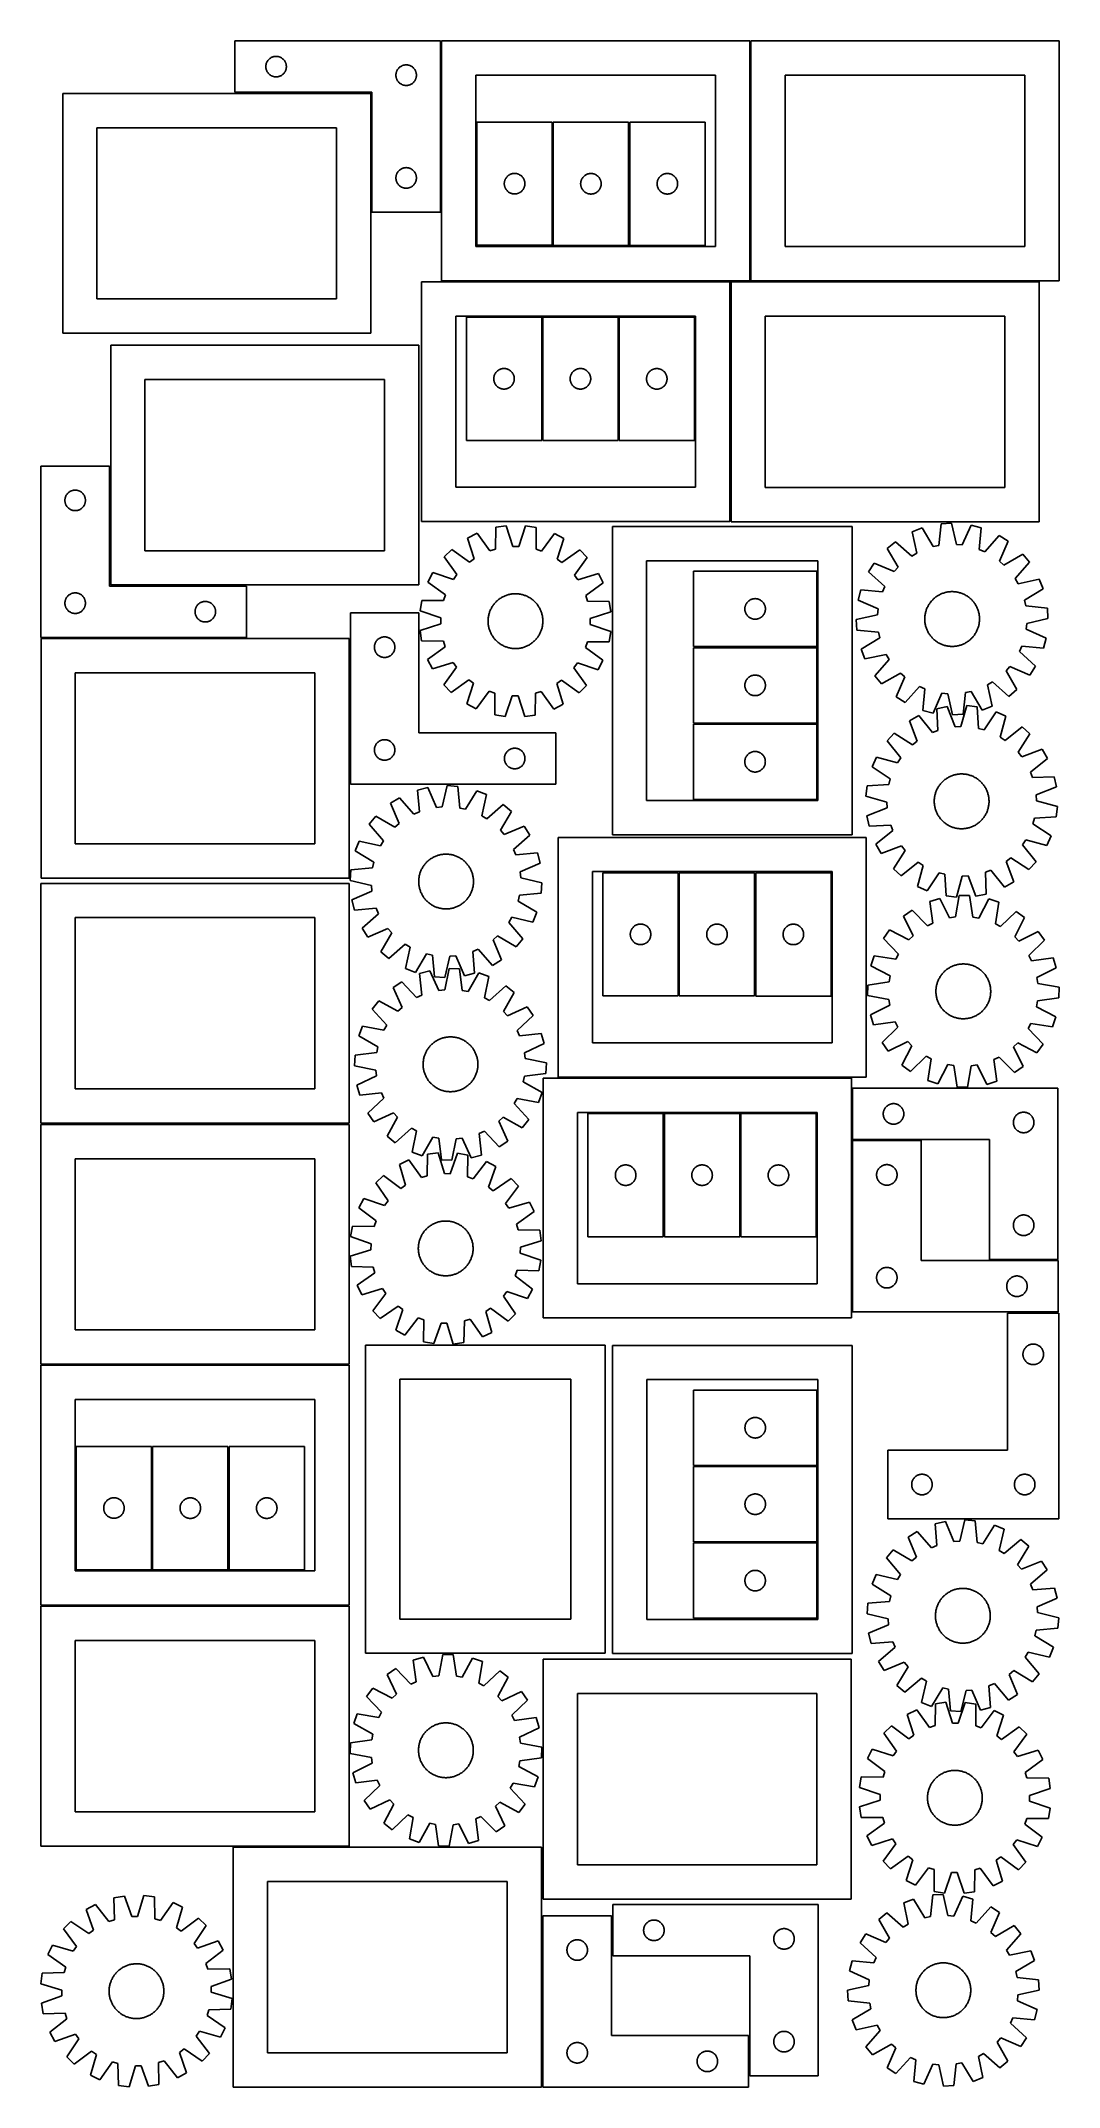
# Model space of a CAD drawing. Header units: millimetres. Extents: x 7 to 1493, y 7 to 2993.
import ezdxf

# ---------------------------------------------------------------- set-up
doc = ezdxf.new("R2010")
doc.units = ezdxf.units.MM
doc.layers.add('CUT', color=7, linetype='CONTINUOUS', true_color=0x000000)

msp = doc.modelspace()

# ---------------------------------------------------------------- linework, layer by layer
at = {"layer": 'CUT'}
for p, q in [((589.964137, 2993.459997), (289.964137, 2993.459997)), ((289.964137, 2993.459997), (289.964137, 2918.459997)), ((589.964137, 2743.459997), (589.964137, 2993.459997)), ((1041.682421, 2993.411634), (591.682421, 2993.411634)), ((591.682421, 2993.411634), (591.682421, 2643.411634)), ((1041.682421, 2643.411634), (1041.682421, 2993.411634)), ((1493.428993, 2993.455867), (1043.428993, 2993.455867)), ((1043.428993, 2993.455867), (1043.428993, 2643.455867)), ((1493.428993, 2643.455867), (1493.428993, 2993.455867)), ((334.984026, 2956.732178), (335.043639, 2957.502311)), ((335.043639, 2957.502311), (335.142819, 2958.268355)), ((335.142819, 2958.268355), (335.281302, 2959.028277)), ((335.281302, 2959.028277), (335.458722, 2959.780063)), ((335.458722, 2959.780063), (335.674607, 2960.521719)), ((335.674607, 2960.521719), (335.928385, 2961.251278)), ((335.928385, 2961.251278), (336.219384, 2961.966805)), ((336.219384, 2961.966805), (336.546831, 2962.666403)), ((336.546831, 2962.666403), (336.909859, 2963.348218)), ((336.909859, 2963.348218), (337.307504, 2964.010439)), ((337.307504, 2964.010439), (337.738712, 2964.651313)), ((337.738712, 2964.651313), (338.20234, 2965.269139)), ((338.20234, 2965.269139), (338.697158, 2965.862278)), ((338.697158, 2965.862278), (339.221855, 2966.429159)), ((339.221855, 2966.429159), (339.775037, 2966.968277)), ((339.775037, 2966.968277), (340.35524, 2967.478203)), ((340.35524, 2967.478203), (340.960923, 2967.957585)), ((340.960923, 2967.957585), (341.590482, 2968.405152)), ((341.590482, 2968.405152), (342.242245, 2968.819716)), ((342.242245, 2968.819716), (342.914486, 2969.200178)), ((342.914486, 2969.200178), (343.605422, 2969.54553)), ((343.605422, 2969.54553), (344.313219, 2969.854856)), ((344.313219, 2969.854856), (345.036002, 2970.127335)), ((345.036002, 2970.127335), (345.771853, 2970.362245)), ((345.771853, 2970.362245), (346.518821, 2970.558962)), ((346.518821, 2970.558962), (347.274926, 2970.716966)), ((347.274926, 2970.716966), (348.038162, 2970.835837)), ((348.038162, 2970.835837), (348.806505, 2970.915259)), ((348.806505, 2970.915259), (349.577919, 2970.955024)), ((349.577919, 2970.955024), (350.350356, 2970.955024)), ((350.350356, 2970.955024), (351.121769, 2970.915259)), ((351.121769, 2970.915259), (351.890113, 2970.835837)), ((351.890113, 2970.835837), (352.653349, 2970.716966)), ((352.653349, 2970.716966), (353.409454, 2970.558962)), ((353.409454, 2970.558962), (354.156422, 2970.362245)), ((354.156422, 2970.362245), (354.892273, 2970.127335)), ((354.892273, 2970.127335), (355.615056, 2969.854856)), ((355.615056, 2969.854856), (356.322853, 2969.54553)), ((356.322853, 2969.54553), (357.013789, 2969.200178)), ((357.013789, 2969.200178), (357.686029, 2968.819716)), ((357.686029, 2968.819716), (358.337793, 2968.405152)), ((358.337793, 2968.405152), (358.967352, 2967.957585)), ((358.967352, 2967.957585), (359.573035, 2967.478203)), ((359.573035, 2967.478203), (360.153237, 2966.968277)), ((360.153237, 2966.968277), (360.70642, 2966.429159)), ((360.70642, 2966.429159), (361.231116, 2965.862278)), ((361.231116, 2965.862278), (361.725935, 2965.269139)), ((361.725935, 2965.269139), (362.189562, 2964.651313)), ((362.189562, 2964.651313), (362.620771, 2964.010439)), ((362.620771, 2964.010439), (363.018416, 2963.348218)), ((363.018416, 2963.348218), (363.381444, 2962.666403)), ((363.381444, 2962.666403), (363.708891, 2961.966805)), ((363.708891, 2961.966805), (363.99989, 2961.251278)), ((363.99989, 2961.251278), (364.253668, 2960.521719)), ((364.253668, 2960.521719), (364.469553, 2959.780063)), ((364.469553, 2959.780063), (364.646973, 2959.028277)), ((364.646973, 2959.028277), (364.785456, 2958.268355)), ((364.785456, 2958.268355), (364.884636, 2957.502311)), ((364.884636, 2957.502311), (364.944249, 2956.732178)), ((532.914486, 2956.700178), (533.605422, 2957.04553)), ((533.605422, 2957.04553), (534.313219, 2957.354856)), ((534.313219, 2957.354856), (535.036002, 2957.627335)), ((535.036002, 2957.627335), (535.771853, 2957.862245)), ((535.771853, 2957.862245), (536.518821, 2958.058962)), ((536.518821, 2958.058962), (537.274926, 2958.216966)), ((537.274926, 2958.216966), (538.038162, 2958.335837)), ((538.038162, 2958.335837), (538.806505, 2958.415259)), ((538.806505, 2958.415259), (539.577919, 2958.455024)), ((539.577919, 2958.455024), (540.350356, 2958.455024)), ((540.350356, 2958.455024), (541.121769, 2958.415259)), ((541.121769, 2958.415259), (541.890113, 2958.335837)), ((541.890113, 2958.335837), (542.653349, 2958.216966)), ((542.653349, 2958.216966), (543.409454, 2958.058962)), ((543.409454, 2958.058962), (544.156422, 2957.862245)), ((544.156422, 2957.862245), (544.892273, 2957.627335)), ((544.892273, 2957.627335), (545.615056, 2957.354856)), ((545.615056, 2957.354856), (546.322853, 2957.04553)), ((546.322853, 2957.04553), (547.013789, 2956.700178)), ((334.964137, 2955.959997), (334.984026, 2956.732178)), ((334.984026, 2955.187815), (334.964137, 2955.959997)), ((335.043639, 2954.417682), (334.984026, 2955.187815)), ((335.142819, 2953.651638), (335.043639, 2954.417682)), ((335.281302, 2952.891716), (335.142819, 2953.651638)), ((335.458722, 2952.13993), (335.281302, 2952.891716)), ((335.674607, 2951.398274), (335.458722, 2952.13993)), ((335.928385, 2950.668715), (335.674607, 2951.398274)), ((336.219384, 2949.953188), (335.928385, 2950.668715)), ((336.546831, 2949.25359), (336.219384, 2949.953188)), ((336.909859, 2948.571775), (336.546831, 2949.25359)), ((337.307504, 2947.909554), (336.909859, 2948.571775)), ((337.738712, 2947.26868), (337.307504, 2947.909554)), ((338.20234, 2946.650854), (337.738712, 2947.26868)), ((338.697158, 2946.057715), (338.20234, 2946.650854)), ((339.221855, 2945.490834), (338.697158, 2946.057715)), ((339.775037, 2944.951716), (339.221855, 2945.490834)), ((340.35524, 2944.44179), (339.775037, 2944.951716)), ((340.960923, 2943.962408), (340.35524, 2944.44179)), ((341.590482, 2943.514841), (340.960923, 2943.962408)), ((342.242245, 2943.100277), (341.590482, 2943.514841)), ((342.914486, 2942.719815), (342.242245, 2943.100277)), ((343.605422, 2942.374463), (342.914486, 2942.719815)), ((344.313219, 2942.065137), (343.605422, 2942.374463)), ((345.036002, 2941.792658), (344.313219, 2942.065137)), ((345.771853, 2941.557748), (345.036002, 2941.792658)), ((346.518821, 2941.361031), (345.771853, 2941.557748)), ((347.274926, 2941.203027), (346.518821, 2941.361031)), ((348.038162, 2941.084156), (347.274926, 2941.203027)), ((348.806505, 2941.004734), (348.038162, 2941.084156)), ((349.577919, 2940.964969), (348.806505, 2941.004734)), ((350.350356, 2940.964969), (349.577919, 2940.964969)), ((351.121769, 2941.004734), (350.350356, 2940.964969)), ((351.890113, 2941.084156), (351.121769, 2941.004734)), ((352.653349, 2941.203027), (351.890113, 2941.084156)), ((353.409454, 2941.361031), (352.653349, 2941.203027)), ((354.156422, 2941.557748), (353.409454, 2941.361031)), ((354.892273, 2941.792658), (354.156422, 2941.557748)), ((355.615056, 2942.065137), (354.892273, 2941.792658)), ((356.322853, 2942.374463), (355.615056, 2942.065137)), ((357.013789, 2942.719815), (356.322853, 2942.374463)), ((357.686029, 2943.100277), (357.013789, 2942.719815)), ((358.337793, 2943.514841), (357.686029, 2943.100277)), ((358.967352, 2943.962408), (358.337793, 2943.514841)), ((359.573035, 2944.44179), (358.967352, 2943.962408)), ((360.153237, 2944.951716), (359.573035, 2944.44179)), ((360.70642, 2945.490834), (360.153237, 2944.951716)), ((361.231116, 2946.057715), (360.70642, 2945.490834)), ((361.725935, 2946.650854), (361.231116, 2946.057715)), ((362.189562, 2947.26868), (361.725935, 2946.650854)), ((362.620771, 2947.909554), (362.189562, 2947.26868)), ((363.018416, 2948.571775), (362.620771, 2947.909554)), ((363.381444, 2949.25359), (363.018416, 2948.571775)), ((363.708891, 2949.953188), (363.381444, 2949.25359)), ((363.99989, 2950.668715), (363.708891, 2949.953188)), ((364.253668, 2951.398274), (363.99989, 2950.668715)), ((364.469553, 2952.13993), (364.253668, 2951.398274)), ((364.646973, 2952.891716), (364.469553, 2952.13993)), ((364.785456, 2953.651638), (364.646973, 2952.891716)), ((364.884636, 2954.417682), (364.785456, 2953.651638)), ((364.944249, 2955.187815), (364.884636, 2954.417682)), ((364.944249, 2956.732178), (364.964137, 2955.959997)), ((364.964137, 2955.959997), (364.944249, 2955.187815)), ((524.964137, 2943.459997), (524.984026, 2944.232178)), ((524.984026, 2942.687815), (524.964137, 2943.459997)), ((524.984026, 2944.232178), (525.043639, 2945.002311)), ((525.043639, 2941.917682), (524.984026, 2942.687815)), ((525.043639, 2945.002311), (525.142819, 2945.768355)), ((525.142819, 2941.151638), (525.043639, 2941.917682)), ((525.142819, 2945.768355), (525.281302, 2946.528277)), ((525.281302, 2940.391716), (525.142819, 2941.151638)), ((525.281302, 2946.528277), (525.458722, 2947.280063)), ((525.458722, 2939.63993), (525.281302, 2940.391716)), ((525.458722, 2947.280063), (525.674607, 2948.021719)), ((525.674607, 2938.898274), (525.458722, 2939.63993)), ((525.674607, 2948.021719), (525.928385, 2948.751278)), ((525.928385, 2938.168715), (525.674607, 2938.898274)), ((525.928385, 2948.751278), (526.219384, 2949.466805)), ((526.219384, 2937.453188), (525.928385, 2938.168715)), ((526.219384, 2949.466805), (526.546831, 2950.166403)), ((526.546831, 2936.75359), (526.219384, 2937.453188)), ((526.546831, 2950.166403), (526.909859, 2950.848218)), ((526.909859, 2936.071775), (526.546831, 2936.75359)), ((526.909859, 2950.848218), (527.307504, 2951.510439)), ((527.307504, 2935.409554), (526.909859, 2936.071775)), ((527.307504, 2951.510439), (527.738712, 2952.151313)), ((527.738712, 2934.76868), (527.307504, 2935.409554)), ((527.738712, 2952.151313), (528.20234, 2952.769139)), ((528.20234, 2934.150854), (527.738712, 2934.76868)), ((528.20234, 2952.769139), (528.697158, 2953.362278)), ((528.697158, 2933.557715), (528.20234, 2934.150854)), ((528.697158, 2953.362278), (529.221855, 2953.929159)), ((529.221855, 2932.990834), (528.697158, 2933.557715)), ((529.221855, 2953.929159), (529.775037, 2954.468277)), ((529.775037, 2932.451716), (529.221855, 2932.990834)), ((529.775037, 2954.468277), (530.35524, 2954.978203)), ((530.35524, 2931.94179), (529.775037, 2932.451716)), ((530.35524, 2954.978203), (530.960923, 2955.457585)), ((530.960923, 2931.462408), (530.35524, 2931.94179)), ((530.960923, 2955.457585), (531.590482, 2955.905152)), ((531.590482, 2931.014841), (530.960923, 2931.462408)), ((531.590482, 2955.905152), (532.242245, 2956.319716)), ((532.242245, 2930.600277), (531.590482, 2931.014841)), ((532.242245, 2956.319716), (532.914486, 2956.700178)), ((532.914486, 2930.219815), (532.242245, 2930.600277)), ((533.605422, 2929.874463), (532.914486, 2930.219815)), ((534.313219, 2929.565137), (533.605422, 2929.874463)), ((535.036002, 2929.292658), (534.313219, 2929.565137)), ((535.771853, 2929.057748), (535.036002, 2929.292658)), ((536.518821, 2928.861031), (535.771853, 2929.057748)), ((537.274926, 2928.703027), (536.518821, 2928.861031)), ((538.038162, 2928.584156), (537.274926, 2928.703027)), ((538.806505, 2928.504734), (538.038162, 2928.584156)), ((539.577919, 2928.464969), (538.806505, 2928.504734)), ((540.350356, 2928.464969), (539.577919, 2928.464969)), ((541.121769, 2928.504734), (540.350356, 2928.464969)), ((541.890113, 2928.584156), (541.121769, 2928.504734)), ((542.653349, 2928.703027), (541.890113, 2928.584156)), ((543.409454, 2928.861031), (542.653349, 2928.703027)), ((544.156422, 2929.057748), (543.409454, 2928.861031)), ((544.892273, 2929.292658), (544.156422, 2929.057748)), ((545.615056, 2929.565137), (544.892273, 2929.292658)), ((546.322853, 2929.874463), (545.615056, 2929.565137)), ((547.013789, 2930.219815), (546.322853, 2929.874463)), ((547.013789, 2956.700178), (547.686029, 2956.319716)), ((547.686029, 2930.600277), (547.013789, 2930.219815)), ((547.686029, 2956.319716), (548.337793, 2955.905152)), ((548.337793, 2931.014841), (547.686029, 2930.600277)), ((548.337793, 2955.905152), (548.967352, 2955.457585)), ((548.967352, 2931.462408), (548.337793, 2931.014841)), ((548.967352, 2955.457585), (549.573035, 2954.978203)), ((549.573035, 2931.94179), (548.967352, 2931.462408)), ((549.573035, 2954.978203), (550.153237, 2954.468277)), ((550.153237, 2932.451716), (549.573035, 2931.94179)), ((550.153237, 2954.468277), (550.70642, 2953.929159)), ((550.70642, 2932.990834), (550.153237, 2932.451716)), ((550.70642, 2953.929159), (551.231116, 2953.362278)), ((551.231116, 2933.557715), (550.70642, 2932.990834)), ((551.231116, 2953.362278), (551.725935, 2952.769139)), ((551.725935, 2934.150854), (551.231116, 2933.557715)), ((551.725935, 2952.769139), (552.189562, 2952.151313)), ((552.189562, 2934.76868), (551.725935, 2934.150854)), ((552.189562, 2952.151313), (552.620771, 2951.510439)), ((552.620771, 2935.409554), (552.189562, 2934.76868)), ((552.620771, 2951.510439), (553.018416, 2950.848218)), ((553.018416, 2936.071775), (552.620771, 2935.409554)), ((553.018416, 2950.848218), (553.381444, 2950.166403)), ((553.381444, 2936.75359), (553.018416, 2936.071775)), ((553.381444, 2950.166403), (553.708891, 2949.466805)), ((553.708891, 2937.453188), (553.381444, 2936.75359)), ((553.708891, 2949.466805), (553.99989, 2948.751278)), ((553.99989, 2938.168715), (553.708891, 2937.453188)), ((553.99989, 2948.751278), (554.253668, 2948.021719)), ((554.253668, 2938.898274), (553.99989, 2938.168715)), ((554.253668, 2948.021719), (554.469553, 2947.280063)), ((554.469553, 2939.63993), (554.253668, 2938.898274)), ((554.469553, 2947.280063), (554.646973, 2946.528277)), ((554.646973, 2940.391716), (554.469553, 2939.63993)), ((554.646973, 2946.528277), (554.785456, 2945.768355)), ((554.785456, 2941.151638), (554.646973, 2940.391716)), ((554.785456, 2945.768355), (554.884636, 2945.002311)), ((554.884636, 2941.917682), (554.785456, 2941.151638)), ((554.884636, 2945.002311), (554.944249, 2944.232178)), ((554.944249, 2942.687815), (554.884636, 2941.917682)), ((554.944249, 2944.232178), (554.964137, 2943.459997)), ((554.964137, 2943.459997), (554.944249, 2942.687815)), ((991.682421, 2943.411634), (641.682421, 2943.411634)), ((641.682421, 2943.411634), (641.682421, 2693.411634)), ((991.682421, 2693.411634), (991.682421, 2943.411634)), ((1443.428993, 2943.455867), (1093.428993, 2943.455867)), ((1093.428993, 2943.455867), (1093.428993, 2693.455867)), ((1443.428993, 2693.455867), (1443.428993, 2943.455867)), ((488.426704, 2916.764704), (38.426704, 2916.764704)), ((38.426704, 2916.764704), (38.426704, 2566.764704)), ((289.964137, 2918.459997), (489.964137, 2918.459997)), ((488.426704, 2566.764704), (488.426704, 2916.764704)), ((489.964137, 2918.459997), (489.964137, 2743.459997)), ((753.254949, 2875.08606), (643.254949, 2875.08606)), ((643.254949, 2875.08606), (643.254949, 2695.08606)), ((753.254949, 2695.08606), (753.254949, 2875.08606)), ((864.775, 2874.982361), (754.775, 2874.982361)), ((754.775, 2874.982361), (754.775, 2694.982361)), ((864.775, 2694.982361), (864.775, 2874.982361)), ((866.377183, 2874.987592), (866.377183, 2694.987592)), ((976.377183, 2874.987592), (866.377183, 2874.987592)), ((976.377183, 2694.987592), (976.377183, 2874.987592)), ((438.426704, 2866.764704), (88.426704, 2866.764704)), ((88.426704, 2866.764704), (88.426704, 2616.764704)), ((438.426704, 2616.764704), (438.426704, 2866.764704)), ((534.313219, 2807.354856), (535.036002, 2807.627335)), ((535.036002, 2807.627335), (535.771853, 2807.862245)), ((535.771853, 2807.862245), (536.518821, 2808.058962)), ((536.518821, 2808.058962), (537.274926, 2808.216966)), ((537.274926, 2808.216966), (538.038162, 2808.335837)), ((538.038162, 2808.335837), (538.806505, 2808.415259)), ((538.806505, 2808.415259), (539.577919, 2808.455024)), ((539.577919, 2808.455024), (540.350356, 2808.455024)), ((540.350356, 2808.455024), (541.121769, 2808.415259)), ((541.121769, 2808.415259), (541.890113, 2808.335837)), ((541.890113, 2808.335837), (542.653349, 2808.216966)), ((542.653349, 2808.216966), (543.409454, 2808.058962)), ((543.409454, 2808.058962), (544.156422, 2807.862245)), ((544.156422, 2807.862245), (544.892273, 2807.627335)), ((544.892273, 2807.627335), (545.615056, 2807.354856)), ((524.964137, 2793.459997), (524.984026, 2794.232178)), ((524.984026, 2792.687815), (524.964137, 2793.459997)), ((524.984026, 2794.232178), (525.043639, 2795.002311)), ((525.043639, 2791.917682), (524.984026, 2792.687815)), ((525.043639, 2795.002311), (525.142819, 2795.768355)), ((525.142819, 2791.151638), (525.043639, 2791.917682)), ((525.142819, 2795.768355), (525.281302, 2796.528277)), ((525.281302, 2790.391716), (525.142819, 2791.151638)), ((525.281302, 2796.528277), (525.458722, 2797.280063)), ((525.458722, 2789.63993), (525.281302, 2790.391716)), ((525.458722, 2797.280063), (525.674607, 2798.021719)), ((525.674607, 2788.898274), (525.458722, 2789.63993)), ((525.674607, 2798.021719), (525.928385, 2798.751278)), ((525.928385, 2788.168715), (525.674607, 2788.898274)), ((525.928385, 2798.751278), (526.219384, 2799.466805)), ((526.219384, 2787.453188), (525.928385, 2788.168715)), ((526.219384, 2799.466805), (526.546831, 2800.166403)), ((526.546831, 2786.75359), (526.219384, 2787.453188)), ((526.546831, 2800.166403), (526.909859, 2800.848218)), ((526.909859, 2786.071775), (526.546831, 2786.75359)), ((526.909859, 2800.848218), (527.307504, 2801.510439)), ((527.307504, 2785.409554), (526.909859, 2786.071775)), ((527.307504, 2801.510439), (527.738712, 2802.151313)), ((527.738712, 2784.76868), (527.307504, 2785.409554)), ((527.738712, 2802.151313), (528.20234, 2802.769139)), ((528.20234, 2784.150854), (527.738712, 2784.76868)), ((528.20234, 2802.769139), (528.697158, 2803.362278)), ((528.697158, 2783.557715), (528.20234, 2784.150854)), ((528.697158, 2803.362278), (529.221855, 2803.929159)), ((529.221855, 2782.990834), (528.697158, 2783.557715)), ((529.221855, 2803.929159), (529.775037, 2804.468277)), ((529.775037, 2782.451716), (529.221855, 2782.990834)), ((529.775037, 2804.468277), (530.35524, 2804.978203)), ((530.35524, 2781.94179), (529.775037, 2782.451716)), ((530.35524, 2804.978203), (530.960923, 2805.457585)), ((530.960923, 2781.462408), (530.35524, 2781.94179)), ((530.960923, 2805.457585), (531.590482, 2805.905152)), ((531.590482, 2781.014841), (530.960923, 2781.462408)), ((531.590482, 2805.905152), (532.242245, 2806.319716)), ((532.242245, 2780.600277), (531.590482, 2781.014841)), ((532.242245, 2806.319716), (532.914486, 2806.700178)), ((532.914486, 2780.219815), (532.242245, 2780.600277)), ((532.914486, 2806.700178), (533.605422, 2807.04553)), ((533.605422, 2779.874463), (532.914486, 2780.219815)), ((533.605422, 2807.04553), (534.313219, 2807.354856)), ((534.313219, 2779.565137), (533.605422, 2779.874463)), ((535.036002, 2779.292658), (534.313219, 2779.565137)), ((535.771853, 2779.057748), (535.036002, 2779.292658)), ((536.518821, 2778.861031), (535.771853, 2779.057748)), ((537.274926, 2778.703027), (536.518821, 2778.861031)), ((538.038162, 2778.584156), (537.274926, 2778.703027)), ((538.806505, 2778.504734), (538.038162, 2778.584156)), ((539.577919, 2778.464969), (538.806505, 2778.504734)), ((540.350356, 2778.464969), (539.577919, 2778.464969)), ((541.121769, 2778.504734), (540.350356, 2778.464969)), ((541.890113, 2778.584156), (541.121769, 2778.504734)), ((542.653349, 2778.703027), (541.890113, 2778.584156)), ((543.409454, 2778.861031), (542.653349, 2778.703027)), ((544.156422, 2779.057748), (543.409454, 2778.861031)), ((544.892273, 2779.292658), (544.156422, 2779.057748)), ((545.615056, 2779.565137), (544.892273, 2779.292658)), ((545.615056, 2807.354856), (546.322853, 2807.04553)), ((546.322853, 2779.874463), (545.615056, 2779.565137)), ((546.322853, 2807.04553), (547.013789, 2806.700178)), ((547.013789, 2780.219815), (546.322853, 2779.874463)), ((547.013789, 2806.700178), (547.686029, 2806.319716)), ((547.686029, 2780.600277), (547.013789, 2780.219815)), ((547.686029, 2806.319716), (548.337793, 2805.905152)), ((548.337793, 2781.014841), (547.686029, 2780.600277)), ((548.337793, 2805.905152), (548.967352, 2805.457585)), ((548.967352, 2781.462408), (548.337793, 2781.014841)), ((548.967352, 2805.457585), (549.573035, 2804.978203)), ((549.573035, 2781.94179), (548.967352, 2781.462408)), ((549.573035, 2804.978203), (550.153237, 2804.468277)), ((550.153237, 2782.451716), (549.573035, 2781.94179)), ((550.153237, 2804.468277), (550.70642, 2803.929159)), ((550.70642, 2782.990834), (550.153237, 2782.451716)), ((550.70642, 2803.929159), (551.231116, 2803.362278)), ((551.231116, 2783.557715), (550.70642, 2782.990834)), ((551.231116, 2803.362278), (551.725935, 2802.769139)), ((551.725935, 2784.150854), (551.231116, 2783.557715)), ((551.725935, 2802.769139), (552.189562, 2802.151313)), ((552.189562, 2784.76868), (551.725935, 2784.150854)), ((552.189562, 2802.151313), (552.620771, 2801.510439)), ((552.620771, 2785.409554), (552.189562, 2784.76868)), ((552.620771, 2801.510439), (553.018416, 2800.848218)), ((553.018416, 2786.071775), (552.620771, 2785.409554)), ((553.018416, 2800.848218), (553.381444, 2800.166403)), ((553.381444, 2786.75359), (553.018416, 2786.071775)), ((553.381444, 2800.166403), (553.708891, 2799.466805)), ((553.708891, 2787.453188), (553.381444, 2786.75359)), ((553.708891, 2799.466805), (553.99989, 2798.751278)), ((553.99989, 2788.168715), (553.708891, 2787.453188)), ((553.99989, 2798.751278), (554.253668, 2798.021719)), ((554.253668, 2788.898274), (553.99989, 2788.168715)), ((554.253668, 2798.021719), (554.469553, 2797.280063)), ((554.469553, 2789.63993), (554.253668, 2788.898274)), ((554.469553, 2797.280063), (554.646973, 2796.528277)), ((554.646973, 2790.391716), (554.469553, 2789.63993)), ((554.646973, 2796.528277), (554.785456, 2795.768355)), ((554.785456, 2791.151638), (554.646973, 2790.391716)), ((554.785456, 2795.768355), (554.884636, 2795.002311)), ((554.884636, 2791.917682), (554.785456, 2791.151638)), ((554.884636, 2795.002311), (554.944249, 2794.232178)), ((554.944249, 2792.687815), (554.884636, 2791.917682)), ((554.944249, 2794.232178), (554.964137, 2793.459997)), ((554.964137, 2793.459997), (554.944249, 2792.687815)), ((683.259922, 2785.472278), (683.299687, 2786.243692)), ((683.259922, 2784.699841), (683.259922, 2785.472278)), ((683.299687, 2783.928428), (683.259922, 2784.699841)), ((683.299687, 2786.243692), (683.379109, 2787.012035)), ((683.379109, 2783.160084), (683.299687, 2783.928428)), ((683.379109, 2787.012035), (683.49798, 2787.775271)), ((683.49798, 2782.396848), (683.379109, 2783.160084)), ((683.49798, 2787.775271), (683.655984, 2788.531376)), ((683.655984, 2781.640744), (683.49798, 2782.396848)), ((683.655984, 2788.531376), (683.852701, 2789.278344)), ((683.852701, 2780.893775), (683.655984, 2781.640744)), ((683.852701, 2789.278344), (684.087611, 2790.014195)), ((684.087611, 2780.157924), (683.852701, 2780.893775)), ((684.087611, 2790.014195), (684.36009, 2790.736978)), ((684.36009, 2779.435141), (684.087611, 2780.157924)), ((684.36009, 2790.736978), (684.669416, 2791.444776)), ((684.669416, 2778.727344), (684.36009, 2779.435141)), ((684.669416, 2791.444776), (685.014767, 2792.135711)), ((685.014767, 2778.036409), (684.669416, 2778.727344)), ((685.014767, 2792.135711), (685.39523, 2792.807952)), ((685.39523, 2777.364168), (685.014767, 2778.036409)), ((685.39523, 2792.807952), (685.809794, 2793.459716)), ((685.809794, 2793.459716), (686.257361, 2794.089274)), ((686.257361, 2794.089274), (686.736743, 2794.694957)), ((686.736743, 2794.694957), (687.246669, 2795.27516)), ((687.246669, 2795.27516), (687.785787, 2795.828343)), ((687.785787, 2795.828343), (688.352668, 2796.353039)), ((688.352668, 2796.353039), (688.945807, 2796.847857)), ((688.945807, 2796.847857), (689.563633, 2797.311485)), ((689.563633, 2797.311485), (690.204507, 2797.742693)), ((690.204507, 2797.742693), (690.866728, 2798.140338)), ((690.866728, 2798.140338), (691.548543, 2798.503366)), ((691.548543, 2798.503366), (692.248141, 2798.830813)), ((692.248141, 2798.830813), (692.963668, 2799.121812)), ((692.963668, 2799.121812), (693.693227, 2799.37559)), ((693.693227, 2799.37559), (694.434883, 2799.591476)), ((694.434883, 2799.591476), (695.186668, 2799.768895)), ((695.186668, 2799.768895), (695.946591, 2799.907378)), ((695.946591, 2799.907378), (696.712635, 2800.006558)), ((696.712635, 2800.006558), (697.482768, 2800.066171)), ((697.482768, 2800.066171), (698.254949, 2800.08606)), ((698.254949, 2800.08606), (699.027131, 2800.066171)), ((699.027131, 2800.066171), (699.797264, 2800.006558)), ((699.797264, 2800.006558), (700.563308, 2799.907378)), ((700.563308, 2799.907378), (701.32323, 2799.768895)), ((701.32323, 2799.768895), (702.075016, 2799.591476)), ((702.075016, 2799.591476), (702.816672, 2799.37559)), ((702.816672, 2799.37559), (703.546231, 2799.121812)), ((703.546231, 2799.121812), (704.261758, 2798.830813)), ((704.261758, 2798.830813), (704.961356, 2798.503366)), ((704.961356, 2798.503366), (705.64317, 2798.140338)), ((705.64317, 2798.140338), (706.305392, 2797.742693)), ((706.305392, 2797.742693), (706.946266, 2797.311485)), ((706.946266, 2797.311485), (707.564092, 2796.847857)), ((707.564092, 2796.847857), (708.157231, 2796.353039)), ((708.157231, 2796.353039), (708.724112, 2795.828343)), ((708.724112, 2795.828343), (709.26323, 2795.27516)), ((709.26323, 2795.27516), (709.773156, 2794.694957)), ((709.773156, 2794.694957), (710.252538, 2794.089274)), ((710.252538, 2794.089274), (710.700105, 2793.459716)), ((710.700105, 2793.459716), (711.114669, 2792.807952)), ((711.114669, 2792.807952), (711.495131, 2792.135711)), ((711.495131, 2778.036409), (711.114669, 2777.364168)), ((711.495131, 2792.135711), (711.840483, 2791.444776)), ((711.840483, 2778.727344), (711.495131, 2778.036409)), ((711.840483, 2791.444776), (712.149809, 2790.736978)), ((712.149809, 2779.435141), (711.840483, 2778.727344)), ((712.149809, 2790.736978), (712.422288, 2790.014195)), ((712.422288, 2780.157924), (712.149809, 2779.435141)), ((712.422288, 2790.014195), (712.657198, 2789.278344)), ((712.657198, 2780.893775), (712.422288, 2780.157924)), ((712.657198, 2789.278344), (712.853915, 2788.531376)), ((712.853915, 2781.640744), (712.657198, 2780.893775)), ((712.853915, 2788.531376), (713.011919, 2787.775271)), ((713.011919, 2782.396848), (712.853915, 2781.640744)), ((713.011919, 2787.775271), (713.13079, 2787.012035)), ((713.13079, 2783.160084), (713.011919, 2782.396848)), ((713.13079, 2787.012035), (713.210212, 2786.243692)), ((713.210212, 2783.928428), (713.13079, 2783.160084)), ((713.210212, 2786.243692), (713.249976, 2785.472278)), ((713.249976, 2784.699841), (713.210212, 2783.928428)), ((713.249976, 2785.472278), (713.249976, 2784.699841)), ((794.779972, 2785.36858), (794.819737, 2786.139993)), ((794.779972, 2784.596142), (794.779972, 2785.36858)), ((794.819737, 2783.824729), (794.779972, 2784.596142)), ((794.819737, 2786.139993), (794.899159, 2786.908336)), ((794.899159, 2783.056386), (794.819737, 2783.824729)), ((794.899159, 2786.908336), (795.01803, 2787.671572)), ((795.01803, 2782.29315), (794.899159, 2783.056386)), ((795.01803, 2787.671572), (795.176034, 2788.427677)), ((795.176034, 2781.537045), (795.01803, 2782.29315)), ((795.176034, 2788.427677), (795.372751, 2789.174645)), ((795.372751, 2780.790076), (795.176034, 2781.537045)), ((795.372751, 2789.174645), (795.607661, 2789.910497)), ((795.607661, 2780.054225), (795.372751, 2780.790076)), ((795.607661, 2789.910497), (795.88014, 2790.633279)), ((795.88014, 2779.331443), (795.607661, 2780.054225)), ((795.88014, 2790.633279), (796.189466, 2791.341077)), ((796.189466, 2778.623645), (795.88014, 2779.331443)), ((796.189466, 2791.341077), (796.534818, 2792.032012)), ((796.534818, 2777.93271), (796.189466, 2778.623645)), ((796.534818, 2792.032012), (796.91528, 2792.704253)), ((796.91528, 2777.260469), (796.534818, 2777.93271)), ((796.91528, 2792.704253), (797.329844, 2793.356017)), ((797.329844, 2793.356017), (797.777411, 2793.985575)), ((797.777411, 2793.985575), (798.256793, 2794.591259)), ((798.256793, 2794.591259), (798.766719, 2795.171461)), ((798.766719, 2795.171461), (799.305837, 2795.724644)), ((799.305837, 2795.724644), (799.872718, 2796.24934)), ((799.872718, 2796.24934), (800.465857, 2796.744158)), ((800.465857, 2796.744158), (801.083683, 2797.207786)), ((801.083683, 2797.207786), (801.724557, 2797.638994)), ((801.724557, 2797.638994), (802.386778, 2798.03664)), ((802.386778, 2798.03664), (803.068593, 2798.399667)), ((803.068593, 2798.399667), (803.768191, 2798.727115)), ((803.768191, 2798.727115), (804.483718, 2799.018113)), ((804.483718, 2799.018113), (805.213277, 2799.271892)), ((805.213277, 2799.271892), (805.954933, 2799.487777)), ((805.954933, 2799.487777), (806.706719, 2799.665196)), ((806.706719, 2799.665196), (807.466641, 2799.803679)), ((807.466641, 2799.803679), (808.232685, 2799.902859)), ((808.232685, 2799.902859), (809.002818, 2799.962472)), ((809.002818, 2799.962472), (809.775, 2799.982361)), ((809.775, 2799.982361), (810.547181, 2799.962472)), ((810.547181, 2799.962472), (811.317314, 2799.902859)), ((811.317314, 2799.902859), (812.083358, 2799.803679)), ((812.083358, 2799.803679), (812.843281, 2799.665196)), ((812.843281, 2799.665196), (813.595066, 2799.487777)), ((813.595066, 2799.487777), (814.336722, 2799.271892)), ((814.336722, 2799.271892), (815.066281, 2799.018113)), ((815.066281, 2799.018113), (815.781808, 2798.727115)), ((815.781808, 2798.727115), (816.481406, 2798.399667)), ((816.481406, 2798.399667), (817.163221, 2798.03664)), ((817.163221, 2798.03664), (817.825442, 2797.638994)), ((817.825442, 2797.638994), (818.466316, 2797.207786)), ((818.466316, 2797.207786), (819.084142, 2796.744158)), ((819.084142, 2796.744158), (819.677281, 2796.24934)), ((819.677281, 2796.24934), (820.244162, 2795.724644)), ((820.244162, 2795.724644), (820.78328, 2795.171461)), ((820.78328, 2795.171461), (821.293206, 2794.591259)), ((821.293206, 2794.591259), (821.772588, 2793.985575)), ((821.772588, 2793.985575), (822.220155, 2793.356017)), ((822.220155, 2793.356017), (822.634719, 2792.704253)), ((822.634719, 2792.704253), (823.015181, 2792.032012)), ((823.015181, 2777.93271), (822.634719, 2777.260469)), ((823.015181, 2792.032012), (823.360533, 2791.341077)), ((823.360533, 2778.623645), (823.015181, 2777.93271)), ((823.360533, 2791.341077), (823.669859, 2790.633279)), ((823.669859, 2779.331443), (823.360533, 2778.623645)), ((823.669859, 2790.633279), (823.942338, 2789.910497)), ((823.942338, 2780.054225), (823.669859, 2779.331443)), ((823.942338, 2789.910497), (824.177248, 2789.174645)), ((824.177248, 2780.790076), (823.942338, 2780.054225)), ((824.177248, 2789.174645), (824.373965, 2788.427677)), ((824.373965, 2781.537045), (824.177248, 2780.790076)), ((824.373965, 2788.427677), (824.531969, 2787.671572)), ((824.531969, 2782.29315), (824.373965, 2781.537045)), ((824.531969, 2787.671572), (824.65084, 2786.908336)), ((824.65084, 2783.056386), (824.531969, 2782.29315)), ((824.65084, 2786.908336), (824.730262, 2786.139993)), ((824.730262, 2783.824729), (824.65084, 2783.056386)), ((824.730262, 2786.139993), (824.770027, 2785.36858)), ((824.770027, 2784.596142), (824.730262, 2783.824729)), ((824.770027, 2785.36858), (824.770027, 2784.596142)), ((906.382156, 2785.37381), (906.42192, 2786.145224)), ((906.382156, 2784.601373), (906.382156, 2785.37381)), ((906.42192, 2783.82996), (906.382156, 2784.601373)), ((906.42192, 2786.145224), (906.501343, 2786.913567)), ((906.501343, 2783.061616), (906.42192, 2783.82996)), ((906.501343, 2786.913567), (906.620213, 2787.676803)), ((906.620213, 2782.29838), (906.501343, 2783.061616)), ((906.620213, 2787.676803), (906.778217, 2788.432908)), ((906.778217, 2781.542276), (906.620213, 2782.29838)), ((906.778217, 2788.432908), (906.974935, 2789.179876)), ((906.974935, 2780.795307), (906.778217, 2781.542276)), ((906.974935, 2789.179876), (907.209844, 2789.915727)), ((907.209844, 2780.059456), (906.974935, 2780.795307)), ((907.209844, 2789.915727), (907.482323, 2790.63851)), ((907.482323, 2779.336673), (907.209844, 2780.059456)), ((907.482323, 2790.63851), (907.791649, 2791.346308)), ((907.791649, 2778.628876), (907.482323, 2779.336673)), ((907.791649, 2791.346308), (908.137001, 2792.037243)), ((908.137001, 2777.937941), (907.791649, 2778.628876)), ((908.137001, 2792.037243), (908.517463, 2792.709484)), ((908.517463, 2777.2657), (908.137001, 2777.937941)), ((908.517463, 2792.709484), (908.932027, 2793.361248)), ((908.932027, 2793.361248), (909.379594, 2793.990806)), ((909.379594, 2793.990806), (909.858976, 2794.596489)), ((909.858976, 2794.596489), (910.368902, 2795.176692)), ((910.368902, 2795.176692), (910.90802, 2795.729874)), ((910.90802, 2795.729874), (911.474901, 2796.254571)), ((911.474901, 2796.254571), (912.06804, 2796.749389)), ((912.06804, 2796.749389), (912.685866, 2797.213017)), ((912.685866, 2797.213017), (913.32674, 2797.644225)), ((913.32674, 2797.644225), (913.988962, 2798.04187)), ((913.988962, 2798.04187), (914.670776, 2798.404898)), ((914.670776, 2798.404898), (915.370374, 2798.732345)), ((915.370374, 2798.732345), (916.085901, 2799.023344)), ((916.085901, 2799.023344), (916.81546, 2799.277122)), ((916.81546, 2799.277122), (917.557116, 2799.493008)), ((917.557116, 2799.493008), (918.308902, 2799.670427)), ((918.308902, 2799.670427), (919.068824, 2799.80891)), ((919.068824, 2799.80891), (919.834868, 2799.90809)), ((919.834868, 2799.90809), (920.605001, 2799.967703)), ((920.605001, 2799.967703), (921.377183, 2799.987592)), ((921.377183, 2799.987592), (922.149364, 2799.967703)), ((922.149364, 2799.967703), (922.919498, 2799.90809)), ((922.919498, 2799.90809), (923.685541, 2799.80891)), ((923.685541, 2799.80891), (924.445464, 2799.670427)), ((924.445464, 2799.670427), (925.197249, 2799.493008)), ((925.197249, 2799.493008), (925.938905, 2799.277122)), ((925.938905, 2799.277122), (926.668464, 2799.023344)), ((926.668464, 2799.023344), (927.383991, 2798.732345)), ((927.383991, 2798.732345), (928.08359, 2798.404898)), ((928.08359, 2798.404898), (928.765404, 2798.04187)), ((928.765404, 2798.04187), (929.427626, 2797.644225)), ((929.427626, 2797.644225), (930.068499, 2797.213017)), ((930.068499, 2797.213017), (930.686325, 2796.749389)), ((930.686325, 2796.749389), (931.279464, 2796.254571)), ((931.279464, 2796.254571), (931.846345, 2795.729874)), ((931.846345, 2795.729874), (932.385463, 2795.176692)), ((932.385463, 2795.176692), (932.895389, 2794.596489)), ((932.895389, 2794.596489), (933.374771, 2793.990806)), ((933.374771, 2793.990806), (933.822338, 2793.361248)), ((933.822338, 2793.361248), (934.236902, 2792.709484)), ((934.236902, 2792.709484), (934.617365, 2792.037243)), ((934.617365, 2777.937941), (934.236902, 2777.2657)), ((934.617365, 2792.037243), (934.962717, 2791.346308)), ((934.962717, 2778.628876), (934.617365, 2777.937941)), ((934.962717, 2791.346308), (935.272042, 2790.63851)), ((935.272042, 2779.336673), (934.962717, 2778.628876)), ((935.272042, 2790.63851), (935.544521, 2789.915727)), ((935.544521, 2780.059456), (935.272042, 2779.336673)), ((935.544521, 2789.915727), (935.779431, 2789.179876)), ((935.779431, 2780.795307), (935.544521, 2780.059456)), ((935.779431, 2789.179876), (935.976148, 2788.432908)), ((935.976148, 2781.542276), (935.779431, 2780.795307)), ((935.976148, 2788.432908), (936.134152, 2787.676803)), ((936.134152, 2782.29838), (935.976148, 2781.542276)), ((936.134152, 2787.676803), (936.253023, 2786.913567)), ((936.253023, 2783.061616), (936.134152, 2782.29838)), ((936.253023, 2786.913567), (936.332446, 2786.145224)), ((936.332446, 2783.82996), (936.253023, 2783.061616)), ((936.332446, 2786.145224), (936.37221, 2785.37381)), ((936.37221, 2784.601373), (936.332446, 2783.82996)), ((936.37221, 2785.37381), (936.37221, 2784.601373)), ((685.809794, 2776.712404), (685.39523, 2777.364168)), ((686.257361, 2776.082845), (685.809794, 2776.712404)), ((686.736743, 2775.477162), (686.257361, 2776.082845)), ((687.246669, 2774.89696), (686.736743, 2775.477162)), ((687.785787, 2774.343777), (687.246669, 2774.89696)), ((688.352668, 2773.819081), (687.785787, 2774.343777)), ((688.945807, 2773.324263), (688.352668, 2773.819081)), ((689.563633, 2772.860635), (688.945807, 2773.324263)), ((690.204507, 2772.429426), (689.563633, 2772.860635)), ((690.866728, 2772.031781), (690.204507, 2772.429426)), ((691.548543, 2771.668753), (690.866728, 2772.031781)), ((692.248141, 2771.341306), (691.548543, 2771.668753)), ((692.963668, 2771.050307), (692.248141, 2771.341306)), ((693.693227, 2770.796529), (692.963668, 2771.050307)), ((694.434883, 2770.580644), (693.693227, 2770.796529)), ((695.186668, 2770.403224), (694.434883, 2770.580644)), ((695.946591, 2770.264741), (695.186668, 2770.403224)), ((696.712635, 2770.165562), (695.946591, 2770.264741)), ((697.482768, 2770.105948), (696.712635, 2770.165562)), ((698.254949, 2770.08606), (697.482768, 2770.105948)), ((699.027131, 2770.105948), (698.254949, 2770.08606)), ((699.797264, 2770.165562), (699.027131, 2770.105948)), ((700.563308, 2770.264741), (699.797264, 2770.165562)), ((701.32323, 2770.403224), (700.563308, 2770.264741)), ((702.075016, 2770.580644), (701.32323, 2770.403224)), ((702.816672, 2770.796529), (702.075016, 2770.580644)), ((703.546231, 2771.050307), (702.816672, 2770.796529)), ((704.261758, 2771.341306), (703.546231, 2771.050307)), ((704.961356, 2771.668753), (704.261758, 2771.341306)), ((705.64317, 2772.031781), (704.961356, 2771.668753)), ((706.305392, 2772.429426), (705.64317, 2772.031781)), ((706.946266, 2772.860635), (706.305392, 2772.429426)), ((707.564092, 2773.324263), (706.946266, 2772.860635)), ((708.157231, 2773.819081), (707.564092, 2773.324263)), ((708.724112, 2774.343777), (708.157231, 2773.819081)), ((709.26323, 2774.89696), (708.724112, 2774.343777)), ((709.773156, 2775.477162), (709.26323, 2774.89696)), ((710.252538, 2776.082845), (709.773156, 2775.477162)), ((710.700105, 2776.712404), (710.252538, 2776.082845)), ((711.114669, 2777.364168), (710.700105, 2776.712404)), ((797.329844, 2776.608705), (796.91528, 2777.260469)), ((797.777411, 2775.979147), (797.329844, 2776.608705)), ((798.256793, 2775.373463), (797.777411, 2775.979147)), ((798.766719, 2774.793261), (798.256793, 2775.373463)), ((799.305837, 2774.240078), (798.766719, 2774.793261)), ((799.872718, 2773.715382), (799.305837, 2774.240078)), ((800.465857, 2773.220564), (799.872718, 2773.715382)), ((801.083683, 2772.756936), (800.465857, 2773.220564)), ((801.724557, 2772.325728), (801.083683, 2772.756936)), ((802.386778, 2771.928082), (801.724557, 2772.325728)), ((803.068593, 2771.565055), (802.386778, 2771.928082)), ((803.768191, 2771.237607), (803.068593, 2771.565055)), ((804.483718, 2770.946609), (803.768191, 2771.237607)), ((805.213277, 2770.69283), (804.483718, 2770.946609)), ((805.954933, 2770.476945), (805.213277, 2770.69283)), ((806.706719, 2770.299526), (805.954933, 2770.476945)), ((807.466641, 2770.161043), (806.706719, 2770.299526)), ((808.232685, 2770.061863), (807.466641, 2770.161043)), ((809.002818, 2770.00225), (808.232685, 2770.061863)), ((809.775, 2769.982361), (809.002818, 2770.00225)), ((810.547181, 2770.00225), (809.775, 2769.982361)), ((811.317314, 2770.061863), (810.547181, 2770.00225)), ((812.083358, 2770.161043), (811.317314, 2770.061863)), ((812.843281, 2770.299526), (812.083358, 2770.161043)), ((813.595066, 2770.476945), (812.843281, 2770.299526)), ((814.336722, 2770.69283), (813.595066, 2770.476945)), ((815.066281, 2770.946609), (814.336722, 2770.69283)), ((815.781808, 2771.237607), (815.066281, 2770.946609)), ((816.481406, 2771.565055), (815.781808, 2771.237607)), ((817.163221, 2771.928082), (816.481406, 2771.565055)), ((817.825442, 2772.325728), (817.163221, 2771.928082)), ((818.466316, 2772.756936), (817.825442, 2772.325728)), ((819.084142, 2773.220564), (818.466316, 2772.756936)), ((819.677281, 2773.715382), (819.084142, 2773.220564)), ((820.244162, 2774.240078), (819.677281, 2773.715382)), ((820.78328, 2774.793261), (820.244162, 2774.240078)), ((821.293206, 2775.373463), (820.78328, 2774.793261)), ((821.772588, 2775.979147), (821.293206, 2775.373463)), ((822.220155, 2776.608705), (821.772588, 2775.979147)), ((822.634719, 2777.260469), (822.220155, 2776.608705)), ((908.932027, 2776.613936), (908.517463, 2777.2657)), ((909.379594, 2775.984377), (908.932027, 2776.613936)), ((909.858976, 2775.378694), (909.379594, 2775.984377)), ((910.368902, 2774.798492), (909.858976, 2775.378694)), ((910.90802, 2774.245309), (910.368902, 2774.798492)), ((911.474901, 2773.720613), (910.90802, 2774.245309)), ((912.06804, 2773.225795), (911.474901, 2773.720613)), ((912.685866, 2772.762167), (912.06804, 2773.225795)), ((913.32674, 2772.330958), (912.685866, 2772.762167)), ((913.988962, 2771.933313), (913.32674, 2772.330958)), ((914.670776, 2771.570285), (913.988962, 2771.933313)), ((915.370374, 2771.242838), (914.670776, 2771.570285)), ((916.085901, 2770.951839), (915.370374, 2771.242838)), ((916.81546, 2770.698061), (916.085901, 2770.951839)), ((917.557116, 2770.482176), (916.81546, 2770.698061)), ((918.308902, 2770.304756), (917.557116, 2770.482176)), ((919.068824, 2770.166273), (918.308902, 2770.304756)), ((919.834868, 2770.067094), (919.068824, 2770.166273)), ((920.605001, 2770.00748), (919.834868, 2770.067094)), ((921.377183, 2769.987592), (920.605001, 2770.00748)), ((922.149364, 2770.00748), (921.377183, 2769.987592)), ((922.919498, 2770.067094), (922.149364, 2770.00748)), ((923.685541, 2770.166273), (922.919498, 2770.067094)), ((924.445464, 2770.304756), (923.685541, 2770.166273)), ((925.197249, 2770.482176), (924.445464, 2770.304756)), ((925.938905, 2770.698061), (925.197249, 2770.482176)), ((926.668464, 2770.951839), (925.938905, 2770.698061)), ((927.383991, 2771.242838), (926.668464, 2770.951839)), ((928.08359, 2771.570285), (927.383991, 2771.242838)), ((928.765404, 2771.933313), (928.08359, 2771.570285)), ((929.427626, 2772.330958), (928.765404, 2771.933313)), ((930.068499, 2772.762167), (929.427626, 2772.330958)), ((930.686325, 2773.225795), (930.068499, 2772.762167)), ((931.279464, 2773.720613), (930.686325, 2773.225795)), ((931.846345, 2774.245309), (931.279464, 2773.720613)), ((932.385463, 2774.798492), (931.846345, 2774.245309)), ((932.895389, 2775.378694), (932.385463, 2774.798492)), ((933.374771, 2775.984377), (932.895389, 2775.378694)), ((933.822338, 2776.613936), (933.374771, 2775.984377)), ((934.236902, 2777.2657), (933.822338, 2776.613936)), ((489.964137, 2743.459997), (589.964137, 2743.459997)), ((641.682421, 2693.411634), (991.682421, 2693.411634)), ((643.254949, 2695.08606), (753.254949, 2695.08606)), ((754.775, 2694.982361), (864.775, 2694.982361)), ((866.377183, 2694.987592), (976.377183, 2694.987592)), ((1093.428993, 2693.455867), (1443.428993, 2693.455867)), ((1012.538093, 2641.855525), (562.538093, 2641.855525)), ((562.538093, 2641.855525), (562.538093, 2291.855525)), ((591.682421, 2643.411634), (1041.682421, 2643.411634)), ((1012.538093, 2291.855525), (1012.538093, 2641.855525)), ((1464.379448, 2641.682917), (1014.379448, 2641.682917)), ((1014.379448, 2641.682917), (1014.379448, 2291.682917)), ((1043.428993, 2643.455867), (1493.428993, 2643.455867)), ((1464.379448, 2291.682917), (1464.379448, 2641.682917)), ((88.426704, 2616.764704), (438.426704, 2616.764704)), ((962.538093, 2591.855525), (612.538093, 2591.855525)), ((612.538093, 2591.855525), (612.538093, 2341.855525)), ((737.843331, 2590.279567), (627.843331, 2590.279567)), ((627.843331, 2590.279567), (627.843331, 2410.279567)), ((737.843331, 2410.279567), (737.843331, 2590.279567)), ((739.445514, 2590.284798), (739.445514, 2410.284798)), ((849.445514, 2590.284798), (739.445514, 2590.284798)), ((849.445514, 2410.284798), (849.445514, 2590.284798)), ((850.965564, 2590.181099), (850.965564, 2410.181099)), ((960.965564, 2590.181099), (850.965564, 2590.181099)), ((960.965564, 2410.181099), (960.965564, 2590.181099)), ((962.538093, 2341.855525), (962.538093, 2591.855525)), ((1414.379448, 2591.682917), (1064.379448, 2591.682917)), ((1064.379448, 2591.682917), (1064.379448, 2341.682917)), ((1414.379448, 2341.682917), (1414.379448, 2591.682917)), ((38.426704, 2566.764704), (488.426704, 2566.764704)), ((558.443834, 2549.30055), (108.443834, 2549.30055)), ((108.443834, 2549.30055), (108.443834, 2199.30055)), ((558.443834, 2199.30055), (558.443834, 2549.30055)), ((670.398176, 2508.653223), (670.845742, 2509.282781)), ((670.845742, 2509.282781), (671.325124, 2509.888465)), ((671.325124, 2509.888465), (671.835051, 2510.468667)), ((671.835051, 2510.468667), (672.374169, 2511.02185)), ((672.374169, 2511.02185), (672.941049, 2511.546546)), ((672.941049, 2511.546546), (673.534189, 2512.041364)), ((673.534189, 2512.041364), (674.152015, 2512.504992)), ((674.152015, 2512.504992), (674.792888, 2512.936201)), ((674.792888, 2512.936201), (675.45511, 2513.333846)), ((675.45511, 2513.333846), (676.136924, 2513.696873)), ((676.136924, 2513.696873), (676.836522, 2514.024321)), ((676.836522, 2514.024321), (677.55205, 2514.315319)), ((677.55205, 2514.315319), (678.281609, 2514.569098)), ((678.281609, 2514.569098), (679.023264, 2514.784983)), ((679.023264, 2514.784983), (679.77505, 2514.962402)), ((679.77505, 2514.962402), (680.534972, 2515.100886)), ((680.534972, 2515.100886), (681.301016, 2515.200065)), ((681.301016, 2515.200065), (682.07115, 2515.259679)), ((682.07115, 2515.259679), (682.843331, 2515.279567)), ((682.843331, 2515.279567), (683.615512, 2515.259679)), ((683.615512, 2515.259679), (684.385646, 2515.200065)), ((684.385646, 2515.200065), (685.15169, 2515.100886)), ((685.15169, 2515.100886), (685.911612, 2514.962402)), ((685.911612, 2514.962402), (686.663398, 2514.784983)), ((686.663398, 2514.784983), (687.405054, 2514.569098)), ((687.405054, 2514.569098), (688.134612, 2514.315319)), ((688.134612, 2514.315319), (688.85014, 2514.024321)), ((688.85014, 2514.024321), (689.549738, 2513.696873)), ((689.549738, 2513.696873), (690.231552, 2513.333846)), ((690.231552, 2513.333846), (690.893774, 2512.936201)), ((690.893774, 2512.936201), (691.534648, 2512.504992)), ((691.534648, 2512.504992), (692.152473, 2512.041364)), ((692.152473, 2512.041364), (692.745613, 2511.546546)), ((692.745613, 2511.546546), (693.312493, 2511.02185)), ((693.312493, 2511.02185), (693.851612, 2510.468667)), ((693.851612, 2510.468667), (694.361538, 2509.888465)), ((694.361538, 2509.888465), (694.84092, 2509.282781)), ((694.84092, 2509.282781), (695.288486, 2508.653223)), ((782.000359, 2508.658454), (782.447925, 2509.288012)), ((782.447925, 2509.288012), (782.927307, 2509.893696)), ((782.927307, 2509.893696), (783.437234, 2510.473898)), ((783.437234, 2510.473898), (783.976352, 2511.027081)), ((783.976352, 2511.027081), (784.543232, 2511.551777)), ((784.543232, 2511.551777), (785.136372, 2512.046595)), ((785.136372, 2512.046595), (785.754198, 2512.510223)), ((785.754198, 2512.510223), (786.395071, 2512.941431)), ((786.395071, 2512.941431), (787.057293, 2513.339076)), ((787.057293, 2513.339076), (787.739107, 2513.702104)), ((787.739107, 2513.702104), (788.438706, 2514.029551)), ((788.438706, 2514.029551), (789.154233, 2514.32055)), ((789.154233, 2514.32055), (789.883792, 2514.574329)), ((789.883792, 2514.574329), (790.625447, 2514.790214)), ((790.625447, 2514.790214), (791.377233, 2514.967633)), ((791.377233, 2514.967633), (792.137155, 2515.106116)), ((792.137155, 2515.106116), (792.903199, 2515.205296)), ((792.903199, 2515.205296), (793.673333, 2515.264909)), ((793.673333, 2515.264909), (794.445514, 2515.284798)), ((794.445514, 2515.284798), (795.217695, 2515.264909)), ((795.217695, 2515.264909), (795.987829, 2515.205296)), ((795.987829, 2515.205296), (796.753873, 2515.106116)), ((796.753873, 2515.106116), (797.513795, 2514.967633)), ((797.513795, 2514.967633), (798.265581, 2514.790214)), ((798.265581, 2514.790214), (799.007237, 2514.574329)), ((799.007237, 2514.574329), (799.736795, 2514.32055)), ((799.736795, 2514.32055), (800.452323, 2514.029551)), ((800.452323, 2514.029551), (801.151921, 2513.702104)), ((801.151921, 2513.702104), (801.833735, 2513.339076)), ((801.833735, 2513.339076), (802.495957, 2512.941431)), ((802.495957, 2512.941431), (803.136831, 2512.510223)), ((803.136831, 2512.510223), (803.754656, 2512.046595)), ((803.754656, 2512.046595), (804.347796, 2511.551777)), ((804.347796, 2511.551777), (804.914676, 2511.027081)), ((804.914676, 2511.027081), (805.453795, 2510.473898)), ((805.453795, 2510.473898), (805.963721, 2509.893696)), ((805.963721, 2509.893696), (806.443103, 2509.288012)), ((806.443103, 2509.288012), (806.890669, 2508.658454)), ((893.520409, 2508.554755), (893.967976, 2509.184313)), ((893.967976, 2509.184313), (894.447357, 2509.789997)), ((894.447357, 2509.789997), (894.957284, 2510.370199)), ((894.957284, 2510.370199), (895.496402, 2510.923382)), ((895.496402, 2510.923382), (896.063282, 2511.448078)), ((896.063282, 2511.448078), (896.656422, 2511.942896)), ((896.656422, 2511.942896), (897.274248, 2512.406524)), ((897.274248, 2512.406524), (897.915121, 2512.837733)), ((897.915121, 2512.837733), (898.577343, 2513.235378)), ((898.577343, 2513.235378), (899.259157, 2513.598405)), ((899.259157, 2513.598405), (899.958756, 2513.925853)), ((899.958756, 2513.925853), (900.674283, 2514.216851)), ((900.674283, 2514.216851), (901.403842, 2514.47063)), ((901.403842, 2514.47063), (902.145497, 2514.686515)), ((902.145497, 2514.686515), (902.897283, 2514.863934)), ((902.897283, 2514.863934), (903.657206, 2515.002418)), ((903.657206, 2515.002418), (904.423249, 2515.101597)), ((904.423249, 2515.101597), (905.193383, 2515.16121)), ((905.193383, 2515.16121), (905.965564, 2515.181099)), ((905.965564, 2515.181099), (906.737746, 2515.16121)), ((906.737746, 2515.16121), (907.507879, 2515.101597)), ((907.507879, 2515.101597), (908.273923, 2515.002418)), ((908.273923, 2515.002418), (909.033845, 2514.863934)), ((909.033845, 2514.863934), (909.785631, 2514.686515)), ((909.785631, 2514.686515), (910.527287, 2514.47063)), ((910.527287, 2514.47063), (911.256845, 2514.216851)), ((911.256845, 2514.216851), (911.972373, 2513.925853)), ((911.972373, 2513.925853), (912.671971, 2513.598405)), ((912.671971, 2513.598405), (913.353785, 2513.235378)), ((913.353785, 2513.235378), (914.016007, 2512.837733)), ((914.016007, 2512.837733), (914.656881, 2512.406524)), ((914.656881, 2512.406524), (915.274706, 2511.942896)), ((915.274706, 2511.942896), (915.867846, 2511.448078)), ((915.867846, 2511.448078), (916.434727, 2510.923382)), ((916.434727, 2510.923382), (916.973845, 2510.370199)), ((916.973845, 2510.370199), (917.483771, 2509.789997)), ((917.483771, 2509.789997), (917.963153, 2509.184313)), ((917.963153, 2509.184313), (918.410719, 2508.554755)), ((508.443834, 2499.30055), (158.443834, 2499.30055)), ((158.443834, 2499.30055), (158.443834, 2249.30055)), ((508.443834, 2249.30055), (508.443834, 2499.30055)), ((667.848304, 2500.665786), (667.888068, 2501.437199)), ((667.848304, 2499.893348), (667.848304, 2500.665786)), ((667.888068, 2499.121935), (667.848304, 2499.893348)), ((667.888068, 2501.437199), (667.967491, 2502.205542)), ((667.967491, 2498.353592), (667.888068, 2499.121935)), ((667.967491, 2502.205542), (668.086362, 2502.968779)), ((668.086362, 2497.590356), (667.967491, 2498.353592)), ((668.086362, 2502.968779), (668.244365, 2503.724883)), ((668.244365, 2496.834251), (668.086362, 2497.590356)), ((668.244365, 2503.724883), (668.441083, 2504.471852)), ((668.441083, 2496.087283), (668.244365, 2496.834251)), ((668.441083, 2504.471852), (668.675993, 2505.207703)), ((668.675993, 2495.351431), (668.441083, 2496.087283)), ((668.675993, 2505.207703), (668.948472, 2505.930486)), ((668.948472, 2494.628649), (668.675993, 2495.351431)), ((668.948472, 2505.930486), (669.257797, 2506.638283)), ((669.257797, 2493.920851), (668.948472, 2494.628649)), ((669.257797, 2506.638283), (669.603149, 2507.329218)), ((669.603149, 2493.229916), (669.257797, 2493.920851)), ((669.603149, 2507.329218), (669.983612, 2508.001459)), ((669.983612, 2492.557675), (669.603149, 2493.229916)), ((669.983612, 2508.001459), (670.398176, 2508.653223)), ((670.398176, 2491.905911), (669.983612, 2492.557675)), ((670.845742, 2491.276353), (670.398176, 2491.905911)), ((671.325124, 2490.670669), (670.845742, 2491.276353)), ((671.835051, 2490.090467), (671.325124, 2490.670669)), ((672.374169, 2489.537284), (671.835051, 2490.090467)), ((672.941049, 2489.012588), (672.374169, 2489.537284)), ((673.534189, 2488.51777), (672.941049, 2489.012588)), ((674.152015, 2488.054142), (673.534189, 2488.51777)), ((674.792888, 2487.622934), (674.152015, 2488.054142)), ((675.45511, 2487.225289), (674.792888, 2487.622934)), ((676.136924, 2486.862261), (675.45511, 2487.225289)), ((676.836522, 2486.534814), (676.136924, 2486.862261)), ((677.55205, 2486.243815), (676.836522, 2486.534814)), ((678.281609, 2485.990036), (677.55205, 2486.243815)), ((679.023264, 2485.774151), (678.281609, 2485.990036)), ((679.77505, 2485.596732), (679.023264, 2485.774151)), ((680.534972, 2485.458249), (679.77505, 2485.596732)), ((681.301016, 2485.359069), (680.534972, 2485.458249)), ((682.07115, 2485.299456), (681.301016, 2485.359069)), ((682.843331, 2485.279567), (682.07115, 2485.299456)), ((683.615512, 2485.299456), (682.843331, 2485.279567)), ((684.385646, 2485.359069), (683.615512, 2485.299456)), ((685.15169, 2485.458249), (684.385646, 2485.359069)), ((685.911612, 2485.596732), (685.15169, 2485.458249)), ((686.663398, 2485.774151), (685.911612, 2485.596732)), ((687.405054, 2485.990036), (686.663398, 2485.774151)), ((688.134612, 2486.243815), (687.405054, 2485.990036)), ((688.85014, 2486.534814), (688.134612, 2486.243815)), ((689.549738, 2486.862261), (688.85014, 2486.534814)), ((690.231552, 2487.225289), (689.549738, 2486.862261)), ((690.893774, 2487.622934), (690.231552, 2487.225289)), ((691.534648, 2488.054142), (690.893774, 2487.622934)), ((692.152473, 2488.51777), (691.534648, 2488.054142)), ((692.745613, 2489.012588), (692.152473, 2488.51777)), ((693.312493, 2489.537284), (692.745613, 2489.012588)), ((693.851612, 2490.090467), (693.312493, 2489.537284)), ((694.361538, 2490.670669), (693.851612, 2490.090467)), ((694.84092, 2491.276353), (694.361538, 2490.670669)), ((695.288486, 2491.905911), (694.84092, 2491.276353)), ((695.288486, 2508.653223), (695.70305, 2508.001459)), ((695.70305, 2492.557675), (695.288486, 2491.905911)), ((695.70305, 2508.001459), (696.083513, 2507.329218)), ((696.083513, 2493.229916), (695.70305, 2492.557675)), ((696.083513, 2507.329218), (696.428865, 2506.638283)), ((696.428865, 2493.920851), (696.083513, 2493.229916)), ((696.428865, 2506.638283), (696.738191, 2505.930486)), ((696.738191, 2494.628649), (696.428865, 2493.920851)), ((696.738191, 2505.930486), (697.010669, 2505.207703)), ((697.010669, 2495.351431), (696.738191, 2494.628649)), ((697.010669, 2505.207703), (697.245579, 2504.471852)), ((697.245579, 2496.087283), (697.010669, 2495.351431)), ((697.245579, 2504.471852), (697.442297, 2503.724883)), ((697.442297, 2496.834251), (697.245579, 2496.087283)), ((697.442297, 2503.724883), (697.6003, 2502.968779)), ((697.6003, 2497.590356), (697.442297, 2496.834251)), ((697.6003, 2502.968779), (697.719171, 2502.205542)), ((697.719171, 2498.353592), (697.6003, 2497.590356)), ((697.719171, 2502.205542), (697.798594, 2501.437199)), ((697.798594, 2499.121935), (697.719171, 2498.353592)), ((697.798594, 2501.437199), (697.838358, 2500.665786)), ((697.838358, 2499.893348), (697.798594, 2499.121935)), ((697.838358, 2500.665786), (697.838358, 2499.893348)), ((779.450487, 2500.671017), (779.490251, 2501.44243)), ((779.450487, 2499.898579), (779.450487, 2500.671017)), ((779.490251, 2499.127166), (779.450487, 2499.898579)), ((779.490251, 2501.44243), (779.569674, 2502.210773)), ((779.569674, 2498.358823), (779.490251, 2499.127166)), ((779.569674, 2502.210773), (779.688545, 2502.974009)), ((779.688545, 2497.595586), (779.569674, 2498.358823)), ((779.688545, 2502.974009), (779.846549, 2503.730114)), ((779.846549, 2496.839482), (779.688545, 2497.595586)), ((779.846549, 2503.730114), (780.043266, 2504.477082)), ((780.043266, 2496.092513), (779.846549, 2496.839482)), ((780.043266, 2504.477082), (780.278176, 2505.212934)), ((780.278176, 2495.356662), (780.043266, 2496.092513)), ((780.278176, 2505.212934), (780.550655, 2505.935716)), ((780.550655, 2494.633879), (780.278176, 2495.356662)), ((780.550655, 2505.935716), (780.85998, 2506.643514)), ((780.85998, 2493.926082), (780.550655, 2494.633879)), ((780.85998, 2506.643514), (781.205332, 2507.334449)), ((781.205332, 2493.235147), (780.85998, 2493.926082)), ((781.205332, 2507.334449), (781.585795, 2508.00669)), ((781.585795, 2492.562906), (781.205332, 2493.235147)), ((781.585795, 2508.00669), (782.000359, 2508.658454)), ((782.000359, 2491.911142), (781.585795, 2492.562906)), ((782.447925, 2491.281584), (782.000359, 2491.911142)), ((782.927307, 2490.6759), (782.447925, 2491.281584)), ((783.437234, 2490.095698), (782.927307, 2490.6759)), ((783.976352, 2489.542515), (783.437234, 2490.095698)), ((784.543232, 2489.017819), (783.976352, 2489.542515)), ((785.136372, 2488.523001), (784.543232, 2489.017819)), ((785.754198, 2488.059373), (785.136372, 2488.523001)), ((786.395071, 2487.628164), (785.754198, 2488.059373)), ((787.057293, 2487.230519), (786.395071, 2487.628164)), ((787.739107, 2486.867492), (787.057293, 2487.230519)), ((788.438706, 2486.540044), (787.739107, 2486.867492)), ((789.154233, 2486.249046), (788.438706, 2486.540044)), ((789.883792, 2485.995267), (789.154233, 2486.249046)), ((790.625447, 2485.779382), (789.883792, 2485.995267)), ((791.377233, 2485.601963), (790.625447, 2485.779382)), ((792.137155, 2485.463479), (791.377233, 2485.601963)), ((792.903199, 2485.3643), (792.137155, 2485.463479)), ((793.673333, 2485.304687), (792.903199, 2485.3643)), ((794.445514, 2485.284798), (793.673333, 2485.304687)), ((795.217695, 2485.304687), (794.445514, 2485.284798)), ((795.987829, 2485.3643), (795.217695, 2485.304687)), ((796.753873, 2485.463479), (795.987829, 2485.3643)), ((797.513795, 2485.601963), (796.753873, 2485.463479)), ((798.265581, 2485.779382), (797.513795, 2485.601963)), ((799.007237, 2485.995267), (798.265581, 2485.779382)), ((799.736795, 2486.249046), (799.007237, 2485.995267)), ((800.452323, 2486.540044), (799.736795, 2486.249046)), ((801.151921, 2486.867492), (800.452323, 2486.540044)), ((801.833735, 2487.230519), (801.151921, 2486.867492)), ((802.495957, 2487.628164), (801.833735, 2487.230519)), ((803.136831, 2488.059373), (802.495957, 2487.628164)), ((803.754656, 2488.523001), (803.136831, 2488.059373)), ((804.347796, 2489.017819), (803.754656, 2488.523001)), ((804.914676, 2489.542515), (804.347796, 2489.017819)), ((805.453795, 2490.095698), (804.914676, 2489.542515)), ((805.963721, 2490.6759), (805.453795, 2490.095698)), ((806.443103, 2491.281584), (805.963721, 2490.6759)), ((806.890669, 2491.911142), (806.443103, 2491.281584)), ((806.890669, 2508.658454), (807.305234, 2508.00669)), ((807.305234, 2492.562906), (806.890669, 2491.911142)), ((807.305234, 2508.00669), (807.685696, 2507.334449)), ((807.685696, 2493.235147), (807.305234, 2492.562906)), ((807.685696, 2507.334449), (808.031048, 2506.643514)), ((808.031048, 2493.926082), (807.685696, 2493.235147)), ((808.031048, 2506.643514), (808.340374, 2505.935716)), ((808.340374, 2494.633879), (808.031048, 2493.926082)), ((808.340374, 2505.935716), (808.612853, 2505.212934)), ((808.612853, 2495.356662), (808.340374, 2494.633879)), ((808.612853, 2505.212934), (808.847762, 2504.477082)), ((808.847762, 2496.092513), (808.612853, 2495.356662)), ((808.847762, 2504.477082), (809.04448, 2503.730114)), ((809.04448, 2496.839482), (808.847762, 2496.092513)), ((809.04448, 2503.730114), (809.202483, 2502.974009)), ((809.202483, 2497.595586), (809.04448, 2496.839482)), ((809.202483, 2502.974009), (809.321354, 2502.210773)), ((809.321354, 2498.358823), (809.202483, 2497.595586)), ((809.321354, 2502.210773), (809.400777, 2501.44243)), ((809.400777, 2499.127166), (809.321354, 2498.358823)), ((809.400777, 2501.44243), (809.440541, 2500.671017)), ((809.440541, 2499.898579), (809.400777, 2499.127166)), ((809.440541, 2500.671017), (809.440541, 2499.898579)), ((890.970537, 2500.567318), (891.010301, 2501.338731)), ((890.970537, 2499.79488), (890.970537, 2500.567318)), ((891.010301, 2499.023467), (890.970537, 2499.79488)), ((891.010301, 2501.338731), (891.089724, 2502.107074)), ((891.089724, 2498.255124), (891.010301, 2499.023467)), ((891.089724, 2502.107074), (891.208595, 2502.870311)), ((891.208595, 2497.491888), (891.089724, 2498.255124)), ((891.208595, 2502.870311), (891.366599, 2503.626415)), ((891.366599, 2496.735783), (891.208595, 2497.491888)), ((891.366599, 2503.626415), (891.563316, 2504.373384)), ((891.563316, 2495.988815), (891.366599, 2496.735783)), ((891.563316, 2504.373384), (891.798226, 2505.109235)), ((891.798226, 2495.252963), (891.563316, 2495.988815)), ((891.798226, 2505.109235), (892.070705, 2505.832018)), ((892.070705, 2494.530181), (891.798226, 2495.252963)), ((892.070705, 2505.832018), (892.38003, 2506.539815)), ((892.38003, 2493.822383), (892.070705, 2494.530181)), ((892.38003, 2506.539815), (892.725382, 2507.23075)), ((892.725382, 2493.131448), (892.38003, 2493.822383)), ((892.725382, 2507.23075), (893.105845, 2507.902991)), ((893.105845, 2492.459207), (892.725382, 2493.131448)), ((893.105845, 2507.902991), (893.520409, 2508.554755)), ((893.520409, 2491.807443), (893.105845, 2492.459207)), ((893.967976, 2491.177885), (893.520409, 2491.807443)), ((894.447357, 2490.572201), (893.967976, 2491.177885)), ((894.957284, 2489.991999), (894.447357, 2490.572201)), ((895.496402, 2489.438816), (894.957284, 2489.991999)), ((896.063282, 2488.91412), (895.496402, 2489.438816)), ((896.656422, 2488.419302), (896.063282, 2488.91412)), ((897.274248, 2487.955674), (896.656422, 2488.419302)), ((897.915121, 2487.524466), (897.274248, 2487.955674)), ((898.577343, 2487.126821), (897.915121, 2487.524466)), ((899.259157, 2486.763793), (898.577343, 2487.126821)), ((899.958756, 2486.436346), (899.259157, 2486.763793)), ((900.674283, 2486.145347), (899.958756, 2486.436346)), ((901.403842, 2485.891568), (900.674283, 2486.145347)), ((902.145497, 2485.675683), (901.403842, 2485.891568)), ((902.897283, 2485.498264), (902.145497, 2485.675683)), ((903.657206, 2485.359781), (902.897283, 2485.498264)), ((904.423249, 2485.260601), (903.657206, 2485.359781)), ((905.193383, 2485.200988), (904.423249, 2485.260601)), ((905.965564, 2485.181099), (905.193383, 2485.200988)), ((906.737746, 2485.200988), (905.965564, 2485.181099)), ((907.507879, 2485.260601), (906.737746, 2485.200988)), ((908.273923, 2485.359781), (907.507879, 2485.260601)), ((909.033845, 2485.498264), (908.273923, 2485.359781)), ((909.785631, 2485.675683), (909.033845, 2485.498264)), ((910.527287, 2485.891568), (909.785631, 2485.675683)), ((911.256845, 2486.145347), (910.527287, 2485.891568)), ((911.972373, 2486.436346), (911.256845, 2486.145347)), ((912.671971, 2486.763793), (911.972373, 2486.436346)), ((913.353785, 2487.126821), (912.671971, 2486.763793)), ((914.016007, 2487.524466), (913.353785, 2487.126821)), ((914.656881, 2487.955674), (914.016007, 2487.524466)), ((915.274706, 2488.419302), (914.656881, 2487.955674)), ((915.867846, 2488.91412), (915.274706, 2488.419302)), ((916.434727, 2489.438816), (915.867846, 2488.91412)), ((916.973845, 2489.991999), (916.434727, 2489.438816)), ((917.483771, 2490.572201), (916.973845, 2489.991999)), ((917.963153, 2491.177885), (917.483771, 2490.572201)), ((918.410719, 2491.807443), (917.963153, 2491.177885)), ((918.410719, 2508.554755), (918.825284, 2507.902991)), ((918.825284, 2492.459207), (918.410719, 2491.807443)), ((918.825284, 2507.902991), (919.205746, 2507.23075)), ((919.205746, 2493.131448), (918.825284, 2492.459207)), ((919.205746, 2507.23075), (919.551098, 2506.539815)), ((919.551098, 2493.822383), (919.205746, 2493.131448)), ((919.551098, 2506.539815), (919.860424, 2505.832018)), ((919.860424, 2494.530181), (919.551098, 2493.822383)), ((919.860424, 2505.832018), (920.132903, 2505.109235)), ((920.132903, 2495.252963), (919.860424, 2494.530181)), ((920.132903, 2505.109235), (920.367812, 2504.373384)), ((920.367812, 2495.988815), (920.132903, 2495.252963)), ((920.367812, 2504.373384), (920.56453, 2503.626415)), ((920.56453, 2496.735783), (920.367812, 2495.988815)), ((920.56453, 2503.626415), (920.722533, 2502.870311)), ((920.722533, 2497.491888), (920.56453, 2496.735783)), ((920.722533, 2502.870311), (920.841404, 2502.107074)), ((920.841404, 2498.255124), (920.722533, 2497.491888)), ((920.841404, 2502.107074), (920.920827, 2501.338731)), ((920.920827, 2499.023467), (920.841404, 2498.255124)), ((920.920827, 2501.338731), (920.960591, 2500.567318)), ((920.960591, 2499.79488), (920.920827, 2499.023467)), ((920.960591, 2500.567318), (920.960591, 2499.79488)), ((627.843331, 2410.279567), (737.843331, 2410.279567)), ((739.445514, 2410.284798), (849.445514, 2410.284798)), ((850.965564, 2410.181099), (960.965564, 2410.181099)), ((106.574311, 2372.769317), (6.574311, 2372.769317)), ((6.574311, 2372.769317), (6.574311, 2122.769317)), ((106.574311, 2197.769317), (106.574311, 2372.769317)), ((43.157005, 2329.475724), (43.520032, 2330.157538)), ((43.520032, 2330.157538), (43.917678, 2330.81976)), ((43.917678, 2330.81976), (44.348886, 2331.460633)), ((44.348886, 2331.460633), (44.812514, 2332.078459)), ((44.812514, 2332.078459), (45.307332, 2332.671599)), ((45.307332, 2332.671599), (45.832028, 2333.238479)), ((45.832028, 2333.238479), (46.385211, 2333.777597)), ((46.385211, 2333.777597), (46.965413, 2334.287523)), ((46.965413, 2334.287523), (47.571097, 2334.766905)), ((47.571097, 2334.766905), (48.200655, 2335.214472)), ((48.200655, 2335.214472), (48.852419, 2335.629036)), ((48.852419, 2335.629036), (49.52466, 2336.009499)), ((49.52466, 2336.009499), (50.215595, 2336.354851)), ((50.215595, 2336.354851), (50.923393, 2336.664176)), ((50.923393, 2336.664176), (51.646175, 2336.936655)), ((51.646175, 2336.936655), (52.382026, 2337.171565)), ((52.382026, 2337.171565), (53.128995, 2337.368282)), ((53.128995, 2337.368282), (53.8851, 2337.526286)), ((53.8851, 2337.526286), (54.648336, 2337.645157)), ((54.648336, 2337.645157), (55.416679, 2337.72458)), ((55.416679, 2337.72458), (56.188092, 2337.764344)), ((56.188092, 2337.764344), (56.96053, 2337.764344)), ((56.96053, 2337.764344), (57.731943, 2337.72458)), ((57.731943, 2337.72458), (58.500286, 2337.645157)), ((58.500286, 2337.645157), (59.263522, 2337.526286)), ((59.263522, 2337.526286), (60.019627, 2337.368282)), ((60.019627, 2337.368282), (60.766596, 2337.171565)), ((60.766596, 2337.171565), (61.502447, 2336.936655)), ((61.502447, 2336.936655), (62.225229, 2336.664176)), ((62.225229, 2336.664176), (62.933027, 2336.354851)), ((62.933027, 2336.354851), (63.623962, 2336.009499)), ((63.623962, 2336.009499), (64.296203, 2335.629036)), ((64.296203, 2335.629036), (64.947967, 2335.214472)), ((64.947967, 2335.214472), (65.577525, 2334.766905)), ((65.577525, 2334.766905), (66.183209, 2334.287523)), ((66.183209, 2334.287523), (66.763411, 2333.777597)), ((66.763411, 2333.777597), (67.316594, 2333.238479)), ((67.316594, 2333.238479), (67.84129, 2332.671599)), ((67.84129, 2332.671599), (68.336108, 2332.078459)), ((68.336108, 2332.078459), (68.799736, 2331.460633)), ((68.799736, 2331.460633), (69.230944, 2330.81976)), ((69.230944, 2330.81976), (69.62859, 2330.157538)), ((69.62859, 2330.157538), (69.991617, 2329.475724)), ((612.538093, 2341.855525), (962.538093, 2341.855525)), ((1064.379448, 2341.682917), (1414.379448, 2341.682917)), ((41.574311, 2322.769317), (41.5942, 2323.541498)), ((41.5942, 2321.997135), (41.574311, 2322.769317)), ((41.5942, 2323.541498), (41.653813, 2324.311632)), ((41.653813, 2321.227002), (41.5942, 2321.997135)), ((41.653813, 2324.311632), (41.752993, 2325.077675)), ((41.752993, 2320.460958), (41.653813, 2321.227002)), ((41.752993, 2325.077675), (41.891476, 2325.837598)), ((41.891476, 2319.701036), (41.752993, 2320.460958)), ((41.891476, 2325.837598), (42.068895, 2326.589384)), ((42.068895, 2318.94925), (41.891476, 2319.701036)), ((42.068895, 2326.589384), (42.28478, 2327.331039)), ((42.28478, 2318.207594), (42.068895, 2318.94925)), ((42.28478, 2327.331039), (42.538559, 2328.060598)), ((42.538559, 2317.478035), (42.28478, 2318.207594)), ((42.538559, 2328.060598), (42.829557, 2328.776125)), ((42.829557, 2316.762508), (42.538559, 2317.478035)), ((42.829557, 2328.776125), (43.157005, 2329.475724)), ((43.157005, 2316.06291), (42.829557, 2316.762508)), ((43.520032, 2315.381096), (43.157005, 2316.06291)), ((43.917678, 2314.718874), (43.520032, 2315.381096)), ((44.348886, 2314.078), (43.917678, 2314.718874)), ((44.812514, 2313.460175), (44.348886, 2314.078)), ((45.307332, 2312.867035), (44.812514, 2313.460175)), ((45.832028, 2312.300154), (45.307332, 2312.867035)), ((46.385211, 2311.761036), (45.832028, 2312.300154)), ((46.965413, 2311.25111), (46.385211, 2311.761036)), ((47.571097, 2310.771728), (46.965413, 2311.25111)), ((48.200655, 2310.324162), (47.571097, 2310.771728)), ((48.852419, 2309.909597), (48.200655, 2310.324162)), ((49.52466, 2309.529135), (48.852419, 2309.909597)), ((50.215595, 2309.183783), (49.52466, 2309.529135)), ((50.923393, 2308.874457), (50.215595, 2309.183783)), ((51.646175, 2308.601978), (50.923393, 2308.874457)), ((52.382026, 2308.367069), (51.646175, 2308.601978)), ((53.128995, 2308.170351), (52.382026, 2308.367069)), ((53.8851, 2308.012347), (53.128995, 2308.170351)), ((54.648336, 2307.893477), (53.8851, 2308.012347)), ((55.416679, 2307.814054), (54.648336, 2307.893477)), ((56.188092, 2307.77429), (55.416679, 2307.814054)), ((56.96053, 2307.77429), (56.188092, 2307.77429)), ((57.731943, 2307.814054), (56.96053, 2307.77429)), ((58.500286, 2307.893477), (57.731943, 2307.814054)), ((59.263522, 2308.012347), (58.500286, 2307.893477)), ((60.019627, 2308.170351), (59.263522, 2308.012347)), ((60.766596, 2308.367069), (60.019627, 2308.170351)), ((61.502447, 2308.601978), (60.766596, 2308.367069)), ((62.225229, 2308.874457), (61.502447, 2308.601978)), ((62.933027, 2309.183783), (62.225229, 2308.874457)), ((63.623962, 2309.529135), (62.933027, 2309.183783)), ((64.296203, 2309.909597), (63.623962, 2309.529135)), ((64.947967, 2310.324162), (64.296203, 2309.909597)), ((65.577525, 2310.771728), (64.947967, 2310.324162)), ((66.183209, 2311.25111), (65.577525, 2310.771728)), ((66.763411, 2311.761036), (66.183209, 2311.25111)), ((67.316594, 2312.300154), (66.763411, 2311.761036)), ((67.84129, 2312.867035), (67.316594, 2312.300154)), ((68.336108, 2313.460175), (67.84129, 2312.867035)), ((68.799736, 2314.078), (68.336108, 2313.460175)), ((69.230944, 2314.718874), (68.799736, 2314.078)), ((69.62859, 2315.381096), (69.230944, 2314.718874)), ((69.991617, 2316.06291), (69.62859, 2315.381096)), ((69.991617, 2329.475724), (70.319065, 2328.776125)), ((70.319065, 2316.762508), (69.991617, 2316.06291)), ((70.319065, 2328.776125), (70.610063, 2328.060598)), ((70.610063, 2317.478035), (70.319065, 2316.762508)), ((70.610063, 2328.060598), (70.863842, 2327.331039)), ((70.863842, 2318.207594), (70.610063, 2317.478035)), ((70.863842, 2327.331039), (71.079727, 2326.589384)), ((71.079727, 2318.94925), (70.863842, 2318.207594)), ((71.079727, 2326.589384), (71.257146, 2325.837598)), ((71.257146, 2319.701036), (71.079727, 2318.94925)), ((71.257146, 2325.837598), (71.395629, 2325.077675)), ((71.395629, 2320.460958), (71.257146, 2319.701036)), ((71.395629, 2325.077675), (71.494809, 2324.311632)), ((71.494809, 2321.227002), (71.395629, 2320.460958)), ((71.494809, 2324.311632), (71.554422, 2323.541498)), ((71.554422, 2321.997135), (71.494809, 2321.227002)), ((71.554422, 2323.541498), (71.574311, 2322.769317)), ((71.574311, 2322.769317), (71.554422, 2321.997135)), ((562.538093, 2291.855525), (1012.538093, 2291.855525)), ((643.482654, 2274.747229), (629.744329, 2267.819821)), ((662.186975, 2249.073836), (643.482654, 2274.747229)), ((670.661557, 2283.451999), (670.352731, 2251.689137)), ((685.868167, 2285.79498), (670.661557, 2283.451999)), ((695.723519, 2255.598179), (685.868167, 2285.79498)), ((714.406762, 2285.674965), (704.297787, 2255.562121)), ((729.593129, 2283.204171), (714.406762, 2285.674965)), ((729.634801, 2251.439835), (729.593129, 2283.204171)), ((756.697859, 2274.271119), (737.778272, 2248.755948)), ((770.377435, 2267.228409), (756.697859, 2274.271119)), ((1191.158981, 2284.659958), (841.158981, 2284.659958)), ((841.158981, 2284.659958), (841.158981, 1834.659958)), ((1014.379448, 2291.682917), (1464.379448, 2291.682917)), ((1191.158981, 1834.659958), (1191.158981, 2284.659958)), ((1293.354026, 2282.521869), (1279.031922, 2276.899778)), ((1279.031922, 2276.899778), (1285.699104, 2245.843)), ((1309.594176, 2255.222927), (1293.354026, 2282.521869)), ((1321.223666, 2288.665887), (1317.96746, 2257.068864)), ((1336.582117, 2289.58704), (1321.223666, 2288.665887)), ((1343.591581, 2258.605721), (1336.582117, 2289.58704)), ((1364.986327, 2286.818156), (1352.125474, 2257.773824)), ((1379.877734, 2282.948202), (1364.986327, 2286.818156)), ((1376.970376, 2251.317173), (1379.877734, 2282.948202)), ((1406.03611, 2271.537453), (1384.829519, 2247.888874)), ((1419.002798, 2263.255211), (1406.03611, 2271.537453)), ((158.443834, 2249.30055), (508.443834, 2249.30055)), ((606.585577, 2251.14235), (595.660341, 2240.308617)), ((595.660341, 2240.308617), (614.080237, 2214.430399)), ((632.307959, 2232.505455), (606.585577, 2251.14235)), ((629.744329, 2267.819821), (639.265882, 2237.516112)), ((670.352731, 2251.689137), (662.186975, 2249.073836)), ((704.297787, 2255.562121), (695.723519, 2255.598179)), ((737.778272, 2248.755948), (729.634801, 2251.439835)), ((760.601348, 2237.005853), (770.377435, 2267.228409)), ((793.3951, 2250.35675), (767.516882, 2231.936854)), ((804.228833, 2239.431513), (793.3951, 2250.35675)), ((1254.424925, 2262.444277), (1242.541117, 2252.671578)), ((1242.541117, 2252.671578), (1258.479055, 2225.195099)), ((1278.306063, 2241.499923), (1254.424925, 2262.444277)), ((1285.699104, 2245.843), (1278.306063, 2241.499923)), ((1317.96746, 2257.068864), (1309.594176, 2255.222927)), ((1352.125474, 2257.773824), (1343.591581, 2258.605721)), ((1384.829519, 2247.888874), (1376.970376, 2251.317173)), ((1406.46321, 2234.070737), (1419.002798, 2263.255211)), ((1440.354776, 2244.319561), (1412.878298, 2228.381623)), ((1450.127476, 2232.435753), (1440.354776, 2244.319561)), ((578.788681, 2217.290952), (571.745972, 2203.611376)), ((609.011237, 2207.514865), (578.788681, 2217.290952)), ((614.080237, 2214.430399), (609.011237, 2207.514865)), ((639.265882, 2237.516112), (632.307959, 2232.505455)), ((767.516882, 2231.936854), (760.601348, 2237.005853)), ((785.591938, 2213.709132), (804.228833, 2239.431513)), ((790.602595, 2206.751209), (785.591938, 2213.709132)), ((820.906304, 2216.272762), (790.602595, 2206.751209)), ((827.833712, 2202.534437), (820.906304, 2216.272762)), ((1141.158981, 2234.659958), (891.158981, 2234.659958)), ((891.158981, 2234.659958), (891.158981, 1884.659958)), ((1139.583023, 2219.35472), (959.583023, 2219.35472)), ((959.583023, 2219.35472), (959.583023, 2109.35472)), ((1139.583023, 2109.35472), (1139.583023, 2219.35472)), ((1141.158981, 1884.659958), (1141.158981, 2234.659958)), ((1223.605467, 2231.319599), (1215.323225, 2218.352911)), ((1215.323225, 2218.352911), (1238.971804, 2197.146321)), ((1252.789941, 2218.780012), (1223.605467, 2231.319599)), ((1258.479055, 2225.195099), (1252.789941, 2218.780012)), ((1412.878298, 2228.381623), (1406.46321, 2234.070737)), ((1429.183121, 2208.554615), (1450.127476, 2232.435753)), ((43.520032, 2180.157538), (43.917678, 2180.81976)), ((43.917678, 2180.81976), (44.348886, 2181.460633)), ((44.348886, 2181.460633), (44.812514, 2182.078459)), ((44.812514, 2182.078459), (45.307332, 2182.671599)), ((45.307332, 2182.671599), (45.832028, 2183.238479)), ((45.832028, 2183.238479), (46.385211, 2183.777597)), ((46.385211, 2183.777597), (46.965413, 2184.287523)), ((46.965413, 2184.287523), (47.571097, 2184.766905)), ((47.571097, 2184.766905), (48.200655, 2185.214472)), ((48.200655, 2185.214472), (48.852419, 2185.629036)), ((48.852419, 2185.629036), (49.52466, 2186.009499)), ((49.52466, 2186.009499), (50.215595, 2186.354851)), ((50.215595, 2186.354851), (50.923393, 2186.664176)), ((50.923393, 2186.664176), (51.646175, 2186.936655)), ((51.646175, 2186.936655), (52.382026, 2187.171565)), ((52.382026, 2187.171565), (53.128995, 2187.368282)), ((53.128995, 2187.368282), (53.8851, 2187.526286)), ((53.8851, 2187.526286), (54.648336, 2187.645157)), ((54.648336, 2187.645157), (55.416679, 2187.72458)), ((55.416679, 2187.72458), (56.188092, 2187.764344)), ((56.188092, 2187.764344), (56.96053, 2187.764344)), ((56.96053, 2187.764344), (57.731943, 2187.72458)), ((57.731943, 2187.72458), (58.500286, 2187.645157)), ((58.500286, 2187.645157), (59.263522, 2187.526286)), ((59.263522, 2187.526286), (60.019627, 2187.368282)), ((60.019627, 2187.368282), (60.766596, 2187.171565)), ((60.766596, 2187.171565), (61.502447, 2186.936655)), ((61.502447, 2186.936655), (62.225229, 2186.664176)), ((62.225229, 2186.664176), (62.933027, 2186.354851)), ((62.933027, 2186.354851), (63.623962, 2186.009499)), ((63.623962, 2186.009499), (64.296203, 2185.629036)), ((64.296203, 2185.629036), (64.947967, 2185.214472)), ((64.947967, 2185.214472), (65.577525, 2184.766905)), ((65.577525, 2184.766905), (66.183209, 2184.287523)), ((66.183209, 2184.287523), (66.763411, 2183.777597)), ((66.763411, 2183.777597), (67.316594, 2183.238479)), ((67.316594, 2183.238479), (67.84129, 2182.671599)), ((67.84129, 2182.671599), (68.336108, 2182.078459)), ((68.336108, 2182.078459), (68.799736, 2181.460633)), ((68.799736, 2181.460633), (69.230944, 2180.81976)), ((69.230944, 2180.81976), (69.62859, 2180.157538)), ((306.574311, 2197.769317), (106.574311, 2197.769317)), ((108.443834, 2199.30055), (558.443834, 2199.30055)), ((306.574311, 2122.769317), (306.574311, 2197.769317)), ((571.745972, 2203.611376), (597.261143, 2184.691789)), ((597.261143, 2184.691789), (594.577255, 2176.548318)), ((677.995632, 2180.159994), (679.064644, 2180.820463)), ((679.064644, 2180.820463), (680.153875, 2181.447028)), ((680.153875, 2181.447028), (681.262249, 2182.03907)), ((681.262249, 2182.03907), (682.388673, 2182.596004)), ((682.388673, 2182.596004), (683.532034, 2183.117282)), ((683.532034, 2183.117282), (684.691206, 2183.602389)), ((684.691206, 2183.602389), (685.865043, 2184.050847)), ((685.865043, 2184.050847), (687.052387, 2184.462212)), ((687.052387, 2184.462212), (688.252066, 2184.836078)), ((688.252066, 2184.836078), (689.462897, 2185.172077)), ((689.462897, 2185.172077), (690.683684, 2185.469877)), ((690.683684, 2185.469877), (691.913223, 2185.729185)), ((691.913223, 2185.729185), (693.150301, 2185.949744)), ((693.150301, 2185.949744), (694.393696, 2186.131336)), ((694.393696, 2186.131336), (695.642181, 2186.273783)), ((695.642181, 2186.273783), (696.894525, 2186.376943)), ((696.894525, 2186.376943), (698.149491, 2186.440716)), ((698.149491, 2186.440716), (699.405841, 2186.465038)), ((699.405841, 2186.465038), (700.662335, 2186.449884)), ((700.662335, 2186.449884), (701.917733, 2186.395271)), ((701.917733, 2186.395271), (703.170796, 2186.301252)), ((703.170796, 2186.301252), (704.420288, 2186.16792)), ((704.420288, 2186.16792), (705.664975, 2185.995405)), ((705.664975, 2185.995405), (706.903629, 2185.78388)), ((706.903629, 2185.78388), (708.135027, 2185.533552)), ((708.135027, 2185.533552), (709.357955, 2185.244668)), ((709.357955, 2185.244668), (710.571206, 2184.917513)), ((710.571206, 2184.917513), (711.773582, 2184.552411)), ((711.773582, 2184.552411), (712.963896, 2184.149721)), ((712.963896, 2184.149721), (714.140974, 2183.709842)), ((714.140974, 2183.709842), (715.303654, 2183.233207)), ((715.303654, 2183.233207), (716.450789, 2182.720286)), ((716.450789, 2182.720286), (717.581247, 2182.171586)), ((717.581247, 2182.171586), (718.693912, 2181.587648)), ((718.693912, 2181.587648), (719.787686, 2180.969048)), ((719.787686, 2180.969048), (720.86149, 2180.316398)), ((802.160319, 2183.830116), (827.833712, 2202.534437)), ((804.77562, 2175.66436), (802.160319, 2183.830116)), ((1203.912476, 2192.194535), (1200.042522, 2177.303128)), ((1235.543505, 2189.287177), (1203.912476, 2192.194535)), ((1238.971804, 2197.146321), (1235.543505, 2189.287177)), ((1311.623426, 2180.283264), (1312.600221, 2181.073758)), ((1312.600221, 2181.073758), (1313.601363, 2181.833179)), ((1313.601363, 2181.833179), (1314.625865, 2182.560779)), ((1314.625865, 2182.560779), (1315.672717, 2183.25584)), ((1315.672717, 2183.25584), (1316.740884, 2183.917675)), ((1316.740884, 2183.917675), (1317.829313, 2184.545632)), ((1317.829313, 2184.545632), (1318.936929, 2185.13909)), ((1318.936929, 2185.13909), (1320.06264, 2185.697465)), ((1320.06264, 2185.697465), (1321.205334, 2186.220204)), ((1321.205334, 2186.220204), (1322.363884, 2186.706793)), ((1322.363884, 2186.706793), (1323.537146, 2187.156751)), ((1323.537146, 2187.156751), (1324.723963, 2187.569634)), ((1324.723963, 2187.569634), (1325.923164, 2187.945034)), ((1325.923164, 2187.945034), (1327.133564, 2188.282581)), ((1327.133564, 2188.282581), (1328.353969, 2188.581942)), ((1328.353969, 2188.581942), (1329.583176, 2188.842821)), ((1329.583176, 2188.842821), (1330.819971, 2189.064962)), ((1330.819971, 2189.064962), (1332.063132, 2189.248144)), ((1332.063132, 2189.248144), (1333.311434, 2189.392187)), ((1333.311434, 2189.392187), (1334.563645, 2189.496949)), ((1334.563645, 2189.496949), (1335.818529, 2189.562326)), ((1335.818529, 2189.562326), (1337.074847, 2189.588254)), ((1337.074847, 2189.588254), (1338.331359, 2189.574708)), ((1338.331359, 2189.574708), (1339.586826, 2189.5217)), ((1339.586826, 2189.5217), (1340.840008, 2189.429283)), ((1340.840008, 2189.429283), (1342.089669, 2189.297548)), ((1342.089669, 2189.297548), (1343.334576, 2189.126626)), ((1343.334576, 2189.126626), (1344.573499, 2188.916684)), ((1344.573499, 2188.916684), (1345.805217, 2188.66793)), ((1345.805217, 2188.66793), (1347.028513, 2188.380611)), ((1347.028513, 2188.380611), (1348.242181, 2188.055008)), ((1348.242181, 2188.055008), (1349.445023, 2187.691443)), ((1349.445023, 2187.691443), (1350.635851, 2187.290276)), ((1350.635851, 2187.290276), (1351.81349, 2186.851902)), ((1351.81349, 2186.851902), (1352.976779, 2186.376754)), ((1352.976779, 2186.376754), (1354.124569, 2185.8653)), ((1354.124569, 2185.8653), (1355.255728, 2185.318046)), ((1355.255728, 2185.318046), (1356.369139, 2184.735531)), ((1356.369139, 2184.735531), (1357.463703, 2184.118331)), ((1357.463703, 2184.118331), (1358.53834, 2183.467054)), ((1358.53834, 2183.467054), (1359.59199, 2182.782343)), ((1359.59199, 2182.782343), (1360.623612, 2182.064874)), ((1360.623612, 2182.064874), (1361.63219, 2181.315355)), ((1361.63219, 2181.315355), (1362.616727, 2180.534526)), ((1362.616727, 2180.534526), (1363.576251, 2179.723157)), ((1433.526199, 2201.161574), (1429.183121, 2208.554615)), ((1464.582977, 2207.828756), (1433.526199, 2201.161574)), ((1442.906125, 2177.266502), (1470.205068, 2193.506652)), ((1470.205068, 2193.506652), (1464.582977, 2207.828756)), ((41.574311, 2172.769317), (41.5942, 2173.541498)), ((41.5942, 2171.997135), (41.574311, 2172.769317)), ((41.5942, 2173.541498), (41.653813, 2174.311632)), ((41.653813, 2171.227002), (41.5942, 2171.997135)), ((41.653813, 2174.311632), (41.752993, 2175.077675)), ((41.752993, 2170.460958), (41.653813, 2171.227002)), ((41.752993, 2175.077675), (41.891476, 2175.837598)), ((41.891476, 2169.701036), (41.752993, 2170.460958)), ((41.891476, 2175.837598), (42.068895, 2176.589384)), ((42.068895, 2168.94925), (41.891476, 2169.701036)), ((42.068895, 2176.589384), (42.28478, 2177.331039)), ((42.28478, 2168.207594), (42.068895, 2168.94925)), ((42.28478, 2177.331039), (42.538559, 2178.060598)), ((42.538559, 2167.478035), (42.28478, 2168.207594)), ((42.538559, 2178.060598), (42.829557, 2178.776125)), ((42.829557, 2166.762508), (42.538559, 2167.478035)), ((42.829557, 2178.776125), (43.157005, 2179.475724)), ((43.157005, 2166.06291), (42.829557, 2166.762508)), ((43.157005, 2179.475724), (43.520032, 2180.157538)), ((43.520032, 2165.381096), (43.157005, 2166.06291)), ((43.917678, 2164.718874), (43.520032, 2165.381096)), ((44.348886, 2164.078), (43.917678, 2164.718874)), ((44.812514, 2163.460175), (44.348886, 2164.078)), ((45.307332, 2162.867035), (44.812514, 2163.460175)), ((45.832028, 2162.300154), (45.307332, 2162.867035)), ((46.385211, 2161.761036), (45.832028, 2162.300154)), ((46.965413, 2161.25111), (46.385211, 2161.761036)), ((47.571097, 2160.771728), (46.965413, 2161.25111)), ((48.200655, 2160.324162), (47.571097, 2160.771728)), ((48.852419, 2159.909597), (48.200655, 2160.324162)), ((49.52466, 2159.529135), (48.852419, 2159.909597)), ((50.215595, 2159.183783), (49.52466, 2159.529135)), ((50.923393, 2158.874457), (50.215595, 2159.183783)), ((51.646175, 2158.601978), (50.923393, 2158.874457)), ((52.382026, 2158.367069), (51.646175, 2158.601978)), ((53.128995, 2158.170351), (52.382026, 2158.367069)), ((53.8851, 2158.012347), (53.128995, 2158.170351)), ((54.648336, 2157.893477), (53.8851, 2158.012347)), ((55.416679, 2157.814054), (54.648336, 2157.893477)), ((56.188092, 2157.77429), (55.416679, 2157.814054)), ((56.96053, 2157.77429), (56.188092, 2157.77429)), ((57.731943, 2157.814054), (56.96053, 2157.77429)), ((58.500286, 2157.893477), (57.731943, 2157.814054)), ((59.263522, 2158.012347), (58.500286, 2157.893477)), ((60.019627, 2158.170351), (59.263522, 2158.012347)), ((60.766596, 2158.367069), (60.019627, 2158.170351)), ((61.502447, 2158.601978), (60.766596, 2158.367069)), ((62.225229, 2158.874457), (61.502447, 2158.601978)), ((62.933027, 2159.183783), (62.225229, 2158.874457)), ((63.623962, 2159.529135), (62.933027, 2159.183783)), ((64.296203, 2159.909597), (63.623962, 2159.529135)), ((64.947967, 2160.324162), (64.296203, 2159.909597)), ((65.577525, 2160.771728), (64.947967, 2160.324162)), ((66.183209, 2161.25111), (65.577525, 2160.771728)), ((66.763411, 2161.761036), (66.183209, 2161.25111)), ((67.316594, 2162.300154), (66.763411, 2161.761036)), ((67.84129, 2162.867035), (67.316594, 2162.300154)), ((68.336108, 2163.460175), (67.84129, 2162.867035)), ((68.799736, 2164.078), (68.336108, 2163.460175)), ((69.230944, 2164.718874), (68.799736, 2164.078)), ((69.62859, 2165.381096), (69.230944, 2164.718874)), ((69.62859, 2180.157538), (69.991617, 2179.475724)), ((69.991617, 2166.06291), (69.62859, 2165.381096)), ((69.991617, 2179.475724), (70.319065, 2178.776125)), ((70.319065, 2166.762508), (69.991617, 2166.06291)), ((70.319065, 2178.776125), (70.610063, 2178.060598)), ((70.610063, 2167.478035), (70.319065, 2166.762508)), ((70.610063, 2178.060598), (70.863842, 2177.331039)), ((70.863842, 2168.207594), (70.610063, 2167.478035)), ((70.863842, 2177.331039), (71.079727, 2176.589384)), ((71.079727, 2168.94925), (70.863842, 2168.207594)), ((71.079727, 2176.589384), (71.257146, 2175.837598)), ((71.257146, 2169.701036), (71.079727, 2168.94925)), ((71.257146, 2175.837598), (71.395629, 2175.077675)), ((71.395629, 2170.460958), (71.257146, 2169.701036)), ((71.395629, 2175.077675), (71.494809, 2174.311632)), ((71.494809, 2171.227002), (71.395629, 2170.460958)), ((71.494809, 2174.311632), (71.554422, 2173.541498)), ((71.554422, 2171.997135), (71.494809, 2171.227002)), ((71.554422, 2173.541498), (71.574311, 2172.769317)), ((71.574311, 2172.769317), (71.554422, 2171.997135)), ((231.574311, 2160.269317), (231.5942, 2161.041498)), ((231.5942, 2159.497135), (231.574311, 2160.269317)), ((231.5942, 2161.041498), (231.653813, 2161.811632)), ((231.653813, 2158.727002), (231.5942, 2159.497135)), ((231.653813, 2161.811632), (231.752993, 2162.577675)), ((231.752993, 2157.960958), (231.653813, 2158.727002)), ((231.752993, 2162.577675), (231.891476, 2163.337598)), ((231.891476, 2157.201036), (231.752993, 2157.960958)), ((231.891476, 2163.337598), (232.068895, 2164.089384)), ((232.068895, 2156.44925), (231.891476, 2157.201036)), ((232.068895, 2164.089384), (232.28478, 2164.831039)), ((232.28478, 2155.707594), (232.068895, 2156.44925)), ((232.28478, 2164.831039), (232.538559, 2165.560598)), ((232.538559, 2154.978035), (232.28478, 2155.707594)), ((232.538559, 2165.560598), (232.829557, 2166.276125)), ((232.829557, 2154.262508), (232.538559, 2154.978035)), ((232.829557, 2166.276125), (233.157005, 2166.975724)), ((233.157005, 2153.56291), (232.829557, 2154.262508)), ((233.157005, 2166.975724), (233.520032, 2167.657538)), ((233.520032, 2152.881096), (233.157005, 2153.56291)), ((233.520032, 2167.657538), (233.917678, 2168.31976)), ((233.917678, 2152.218874), (233.520032, 2152.881096)), ((233.917678, 2168.31976), (234.348886, 2168.960633)), ((234.348886, 2151.578), (233.917678, 2152.218874)), ((234.348886, 2168.960633), (234.812514, 2169.578459)), ((234.812514, 2150.960175), (234.348886, 2151.578)), ((234.812514, 2169.578459), (235.307332, 2170.171599)), ((235.307332, 2150.367035), (234.812514, 2150.960175)), ((235.307332, 2170.171599), (235.832028, 2170.738479)), ((235.832028, 2170.738479), (236.385211, 2171.277597)), ((236.385211, 2171.277597), (236.965413, 2171.787523)), ((236.965413, 2171.787523), (237.571097, 2172.266905)), ((237.571097, 2172.266905), (238.200655, 2172.714472)), ((238.200655, 2172.714472), (238.852419, 2173.129036)), ((238.852419, 2173.129036), (239.52466, 2173.509499)), ((239.52466, 2173.509499), (240.215595, 2173.854851)), ((240.215595, 2173.854851), (240.923393, 2174.164176)), ((240.923393, 2174.164176), (241.646175, 2174.436655)), ((241.646175, 2174.436655), (242.382026, 2174.671565)), ((242.382026, 2174.671565), (243.128995, 2174.868282)), ((243.128995, 2174.868282), (243.8851, 2175.026286)), ((243.8851, 2175.026286), (244.648336, 2175.145157)), ((244.648336, 2175.145157), (245.416679, 2175.22458)), ((245.416679, 2175.22458), (246.188092, 2175.264344)), ((246.188092, 2175.264344), (246.96053, 2175.264344)), ((246.96053, 2175.264344), (247.731943, 2175.22458)), ((247.731943, 2175.22458), (248.500286, 2175.145157)), ((248.500286, 2175.145157), (249.263522, 2175.026286)), ((249.263522, 2175.026286), (250.019627, 2174.868282)), ((250.019627, 2174.868282), (250.766596, 2174.671565)), ((250.766596, 2174.671565), (251.502447, 2174.436655)), ((251.502447, 2174.436655), (252.225229, 2174.164176)), ((252.225229, 2174.164176), (252.933027, 2173.854851)), ((252.933027, 2173.854851), (253.623962, 2173.509499)), ((253.623962, 2173.509499), (254.296203, 2173.129036)), ((254.296203, 2173.129036), (254.947967, 2172.714472)), ((254.947967, 2172.714472), (255.577525, 2172.266905)), ((255.577525, 2172.266905), (256.183209, 2171.787523)), ((256.183209, 2171.787523), (256.763411, 2171.277597)), ((256.763411, 2171.277597), (257.316594, 2170.738479)), ((257.316594, 2170.738479), (257.84129, 2170.171599)), ((257.84129, 2170.171599), (258.336108, 2169.578459)), ((258.336108, 2150.960175), (257.84129, 2150.367035)), ((258.336108, 2169.578459), (258.799736, 2168.960633)), ((258.799736, 2151.578), (258.336108, 2150.960175)), ((258.799736, 2168.960633), (259.230944, 2168.31976)), ((259.230944, 2152.218874), (258.799736, 2151.578)), ((259.230944, 2168.31976), (259.62859, 2167.657538)), ((259.62859, 2152.881096), (259.230944, 2152.218874)), ((259.62859, 2167.657538), (259.991617, 2166.975724)), ((259.991617, 2153.56291), (259.62859, 2152.881096)), ((259.991617, 2166.975724), (260.319065, 2166.276125)), ((260.319065, 2154.262508), (259.991617, 2153.56291)), ((260.319065, 2166.276125), (260.610063, 2165.560598)), ((260.610063, 2154.978035), (260.319065, 2154.262508)), ((260.610063, 2165.560598), (260.863842, 2164.831039)), ((260.863842, 2155.707594), (260.610063, 2154.978035)), ((260.863842, 2164.831039), (261.079727, 2164.089384)), ((261.079727, 2156.44925), (260.863842, 2155.707594)), ((261.079727, 2164.089384), (261.257146, 2163.337598)), ((261.257146, 2157.201036), (261.079727, 2156.44925)), ((261.257146, 2163.337598), (261.395629, 2162.577675)), ((261.395629, 2157.960958), (261.257146, 2157.201036)), ((261.395629, 2162.577675), (261.494809, 2161.811632)), ((261.494809, 2158.727002), (261.395629, 2157.960958)), ((261.494809, 2161.811632), (261.554422, 2161.041498)), ((261.554422, 2159.497135), (261.494809, 2158.727002)), ((261.554422, 2161.041498), (261.574311, 2160.269317)), ((261.574311, 2160.269317), (261.554422, 2159.497135)), ((558.463593, 2158.482818), (458.463593, 2158.482818)), ((458.463593, 2158.482818), (458.463593, 1908.482818)), ((558.463593, 1983.482818), (558.463593, 2158.482818)), ((562.81292, 2176.506646), (560.342126, 2161.320279)), ((560.342126, 2161.320279), (590.45497, 2151.211304)), ((594.577255, 2176.548318), (562.81292, 2176.506646)), ((590.45497, 2151.211304), (590.418912, 2142.637036)), ((659.715839, 2150.084313), (659.849171, 2151.333805)), ((659.849171, 2151.333805), (660.021685, 2152.578492)), ((660.021685, 2152.578492), (660.233211, 2153.817146)), ((660.233211, 2153.817146), (660.483539, 2155.048544)), ((660.483539, 2155.048544), (660.772423, 2156.271472)), ((660.772423, 2156.271472), (661.099578, 2157.484723)), ((661.099578, 2157.484723), (661.46468, 2158.687099)), ((661.46468, 2158.687099), (661.867369, 2159.877413)), ((661.867369, 2159.877413), (662.307249, 2161.054491)), ((662.307249, 2161.054491), (662.783884, 2162.217171)), ((662.783884, 2162.217171), (663.296805, 2163.364306)), ((663.296805, 2163.364306), (663.845505, 2164.494764)), ((663.845505, 2164.494764), (664.429443, 2165.607429)), ((664.429443, 2165.607429), (665.048042, 2166.701203)), ((665.048042, 2166.701203), (665.700693, 2167.775007)), ((665.700693, 2167.775007), (666.38675, 2168.82778)), ((666.38675, 2168.82778), (667.105538, 2169.858485)), ((667.105538, 2169.858485), (667.856345, 2170.866103)), ((667.856345, 2170.866103), (668.638433, 2171.84964)), ((668.638433, 2171.84964), (669.451028, 2172.808127)), ((669.451028, 2172.808127), (670.293329, 2173.740616)), ((670.293329, 2173.740616), (671.164505, 2174.646188)), ((671.164505, 2174.646188), (672.063695, 2175.523948)), ((672.063695, 2175.523948), (672.990013, 2176.373031)), ((672.990013, 2176.373031), (673.942544, 2177.192599)), ((673.942544, 2177.192599), (674.920348, 2177.981843)), ((674.920348, 2177.981843), (675.922461, 2178.739983)), ((675.922461, 2178.739983), (676.947892, 2179.466273)), ((676.947892, 2179.466273), (677.995632, 2180.159994)), ((720.86149, 2180.316398), (721.914263, 2179.63034)), ((721.914263, 2179.63034), (722.944968, 2178.911553)), ((722.944968, 2178.911553), (723.952586, 2178.160745)), ((723.952586, 2178.160745), (724.936124, 2177.378658)), ((724.936124, 2177.378658), (725.89461, 2176.566063)), ((725.89461, 2176.566063), (726.827099, 2175.723762)), ((726.827099, 2175.723762), (727.732671, 2174.852586)), ((727.732671, 2174.852586), (728.610431, 2173.953396)), ((728.610431, 2173.953396), (729.459514, 2173.027078)), ((729.459514, 2173.027078), (730.279082, 2172.074547)), ((730.279082, 2172.074547), (731.068326, 2171.096743)), ((731.068326, 2171.096743), (731.826466, 2170.09463)), ((731.826466, 2170.09463), (732.552756, 2169.069198)), ((732.552756, 2169.069198), (733.246477, 2168.021459)), ((733.246477, 2168.021459), (733.906946, 2166.952447)), ((733.906946, 2166.952447), (734.533511, 2165.863216)), ((734.533511, 2165.863216), (735.125553, 2164.754842)), ((735.125553, 2164.754842), (735.682487, 2163.628418)), ((735.682487, 2163.628418), (736.203765, 2162.485056)), ((736.203765, 2162.485056), (736.688872, 2161.325885)), ((736.688872, 2161.325885), (737.13733, 2160.152048)), ((737.13733, 2160.152048), (737.548695, 2158.964704)), ((737.548695, 2158.964704), (737.922561, 2157.765025)), ((737.922561, 2157.765025), (738.25856, 2156.554194)), ((738.25856, 2156.554194), (738.55636, 2155.333406)), ((738.55636, 2155.333406), (738.815668, 2154.103867)), ((738.815668, 2154.103867), (739.036227, 2152.86679)), ((739.036227, 2152.86679), (739.217819, 2151.623395)), ((739.217819, 2151.623395), (739.360266, 2150.374909)), ((836.538482, 2175.355534), (804.77562, 2175.66436)), ((808.684662, 2150.293572), (838.881463, 2160.148924)), ((838.881463, 2160.148924), (836.538482, 2175.355534)), ((1034.583023, 2164.35472), (1034.602912, 2165.126902)), ((1034.602912, 2163.582539), (1034.583023, 2164.35472)), ((1034.602912, 2165.126902), (1034.662525, 2165.897035)), ((1034.662525, 2162.812405), (1034.602912, 2163.582539)), ((1034.662525, 2165.897035), (1034.761705, 2166.663079)), ((1034.761705, 2162.046362), (1034.662525, 2162.812405)), ((1034.761705, 2166.663079), (1034.900188, 2167.423001)), ((1034.900188, 2161.286439), (1034.761705, 2162.046362)), ((1034.900188, 2167.423001), (1035.077607, 2168.174787)), ((1035.077607, 2160.534654), (1034.900188, 2161.286439)), ((1035.077607, 2168.174787), (1035.293493, 2168.916443)), ((1035.293493, 2159.792998), (1035.077607, 2160.534654)), ((1035.293493, 2168.916443), (1035.547271, 2169.646002)), ((1035.547271, 2159.063439), (1035.293493, 2159.792998)), ((1035.547271, 2169.646002), (1035.83827, 2170.361529)), ((1035.83827, 2158.347912), (1035.547271, 2159.063439)), ((1035.83827, 2170.361529), (1036.165717, 2171.061127)), ((1036.165717, 2157.648314), (1035.83827, 2158.347912)), ((1036.165717, 2171.061127), (1036.528745, 2171.742941)), ((1036.528745, 2156.966499), (1036.165717, 2157.648314)), ((1036.528745, 2171.742941), (1036.92639, 2172.405163)), ((1036.92639, 2156.304277), (1036.528745, 2156.966499)), ((1036.92639, 2172.405163), (1037.357598, 2173.046037)), ((1037.357598, 2155.663404), (1036.92639, 2156.304277)), ((1037.357598, 2173.046037), (1037.821226, 2173.663863)), ((1037.821226, 2155.045578), (1037.357598, 2155.663404)), ((1037.821226, 2173.663863), (1038.316044, 2174.257002)), ((1038.316044, 2154.452439), (1037.821226, 2155.045578)), ((1038.316044, 2174.257002), (1038.84074, 2174.823883)), ((1038.84074, 2153.885558), (1038.316044, 2154.452439)), ((1038.84074, 2174.823883), (1039.393923, 2175.363001)), ((1039.393923, 2153.34644), (1038.84074, 2153.885558)), ((1039.393923, 2175.363001), (1039.974126, 2175.872927)), ((1039.974126, 2152.836514), (1039.393923, 2153.34644)), ((1039.974126, 2175.872927), (1040.579809, 2176.352309)), ((1040.579809, 2152.357132), (1039.974126, 2152.836514)), ((1040.579809, 2176.352309), (1041.209367, 2176.799876)), ((1041.209367, 2151.909565), (1040.579809, 2152.357132)), ((1041.209367, 2176.799876), (1041.861131, 2177.21444)), ((1041.861131, 2151.495001), (1041.209367, 2151.909565)), ((1041.861131, 2177.21444), (1042.533372, 2177.594902)), ((1042.533372, 2151.114538), (1041.861131, 2151.495001)), ((1042.533372, 2177.594902), (1043.224307, 2177.940254)), ((1043.224307, 2150.769186), (1042.533372, 2151.114538)), ((1043.224307, 2177.940254), (1043.932105, 2178.24958)), ((1043.932105, 2150.459861), (1043.224307, 2150.769186)), ((1043.932105, 2178.24958), (1044.654888, 2178.522059)), ((1044.654888, 2178.522059), (1045.390739, 2178.756969)), ((1045.390739, 2178.756969), (1046.137707, 2178.953686)), ((1046.137707, 2178.953686), (1046.893812, 2179.11169)), ((1046.893812, 2179.11169), (1047.657048, 2179.230561)), ((1047.657048, 2179.230561), (1048.425391, 2179.309983)), ((1048.425391, 2179.309983), (1049.196805, 2179.349747)), ((1049.196805, 2179.349747), (1049.969242, 2179.349747)), ((1049.969242, 2179.349747), (1050.740655, 2179.309983)), ((1050.740655, 2179.309983), (1051.508999, 2179.230561)), ((1051.508999, 2179.230561), (1052.272235, 2179.11169)), ((1052.272235, 2179.11169), (1053.028339, 2178.953686)), ((1053.028339, 2178.953686), (1053.775308, 2178.756969)), ((1053.775308, 2178.756969), (1054.511159, 2178.522059)), ((1054.511159, 2178.522059), (1055.233942, 2178.24958)), ((1055.233942, 2178.24958), (1055.941739, 2177.940254)), ((1055.941739, 2150.769186), (1055.233942, 2150.459861)), ((1055.941739, 2177.940254), (1056.632674, 2177.594902)), ((1056.632674, 2151.114538), (1055.941739, 2150.769186)), ((1056.632674, 2177.594902), (1057.304915, 2177.21444)), ((1057.304915, 2151.495001), (1056.632674, 2151.114538)), ((1057.304915, 2177.21444), (1057.956679, 2176.799876)), ((1057.956679, 2151.909565), (1057.304915, 2151.495001)), ((1057.956679, 2176.799876), (1058.586238, 2176.352309)), ((1058.586238, 2152.357132), (1057.956679, 2151.909565)), ((1058.586238, 2176.352309), (1059.191921, 2175.872927)), ((1059.191921, 2152.836514), (1058.586238, 2152.357132)), ((1059.191921, 2175.872927), (1059.772123, 2175.363001)), ((1059.772123, 2153.34644), (1059.191921, 2152.836514)), ((1059.772123, 2175.363001), (1060.325306, 2174.823883)), ((1060.325306, 2153.885558), (1059.772123, 2153.34644)), ((1060.325306, 2174.823883), (1060.850002, 2174.257002)), ((1060.850002, 2154.452439), (1060.325306, 2153.885558)), ((1060.850002, 2174.257002), (1061.34482, 2173.663863)), ((1061.34482, 2155.045578), (1060.850002, 2154.452439)), ((1061.34482, 2173.663863), (1061.808448, 2173.046037)), ((1061.808448, 2155.663404), (1061.34482, 2155.045578)), ((1061.808448, 2173.046037), (1062.239657, 2172.405163)), ((1062.239657, 2156.304277), (1061.808448, 2155.663404)), ((1062.239657, 2172.405163), (1062.637302, 2171.742941)), ((1062.637302, 2156.966499), (1062.239657, 2156.304277)), ((1062.637302, 2171.742941), (1063.00033, 2171.061127)), ((1063.00033, 2157.648314), (1062.637302, 2156.966499)), ((1063.00033, 2171.061127), (1063.327777, 2170.361529)), ((1063.327777, 2158.347912), (1063.00033, 2157.648314)), ((1063.327777, 2170.361529), (1063.618776, 2169.646002)), ((1063.618776, 2159.063439), (1063.327777, 2158.347912)), ((1063.618776, 2169.646002), (1063.872554, 2168.916443)), ((1063.872554, 2159.792998), (1063.618776, 2159.063439)), ((1063.872554, 2168.916443), (1064.088439, 2168.174787)), ((1064.088439, 2160.534654), (1063.872554, 2159.792998)), ((1064.088439, 2168.174787), (1064.265859, 2167.423001)), ((1064.265859, 2161.286439), (1064.088439, 2160.534654)), ((1064.265859, 2167.423001), (1064.404342, 2166.663079)), ((1064.404342, 2162.046362), (1064.265859, 2161.286439)), ((1064.404342, 2166.663079), (1064.503521, 2165.897035)), ((1064.503521, 2162.812405), (1064.404342, 2162.046362)), ((1064.503521, 2165.897035), (1064.563135, 2165.126902)), ((1064.563135, 2163.582539), (1064.503521, 2162.812405)), ((1064.563135, 2165.126902), (1064.583023, 2164.35472)), ((1064.583023, 2164.35472), (1064.563135, 2163.582539)), ((1228.254957, 2155.908382), (1197.273638, 2148.898919)), ((1200.042522, 2177.303128), (1229.086854, 2164.442275)), ((1229.086854, 2164.442275), (1228.254957, 2155.908382)), ((1297.272424, 2149.391648), (1297.28597, 2150.64816)), ((1297.28597, 2150.64816), (1297.338978, 2151.903627)), ((1297.338978, 2151.903627), (1297.431395, 2153.156809)), ((1297.431395, 2153.156809), (1297.56313, 2154.406471)), ((1297.56313, 2154.406471), (1297.734052, 2155.651377)), ((1297.734052, 2155.651377), (1297.943994, 2156.890301)), ((1297.943994, 2156.890301), (1298.192748, 2158.122018)), ((1298.192748, 2158.122018), (1298.480067, 2159.345315)), ((1298.480067, 2159.345315), (1298.80567, 2160.558982)), ((1298.80567, 2160.558982), (1299.169235, 2161.761824)), ((1299.169235, 2161.761824), (1299.570402, 2162.952652)), ((1299.570402, 2162.952652), (1300.008776, 2164.130292)), ((1300.008776, 2164.130292), (1300.483924, 2165.293581)), ((1300.483924, 2165.293581), (1300.995378, 2166.441371)), ((1300.995378, 2166.441371), (1301.542632, 2167.572529)), ((1301.542632, 2167.572529), (1302.125147, 2168.68594)), ((1302.125147, 2168.68594), (1302.742347, 2169.780504)), ((1302.742347, 2169.780504), (1303.393624, 2170.855141)), ((1303.393624, 2170.855141), (1304.078335, 2171.908791)), ((1304.078335, 2171.908791), (1304.795804, 2172.940414)), ((1304.795804, 2172.940414), (1305.545323, 2173.948991)), ((1305.545323, 2173.948991), (1306.326152, 2174.933528)), ((1306.326152, 2174.933528), (1307.137521, 2175.893052)), ((1307.137521, 2175.893052), (1307.978629, 2176.826618)), ((1307.978629, 2176.826618), (1308.848646, 2177.733303)), ((1308.848646, 2177.733303), (1309.746713, 2178.612212)), ((1309.746713, 2178.612212), (1310.671944, 2179.462479)), ((1310.671944, 2179.462479), (1311.623426, 2180.283264)), ((1363.576251, 2179.723157), (1364.509817, 2178.882049)), ((1364.509817, 2178.882049), (1365.416501, 2178.012032)), ((1365.416501, 2178.012032), (1366.295411, 2177.113965)), ((1366.295411, 2177.113965), (1367.145678, 2176.188734)), ((1367.145678, 2176.188734), (1367.966463, 2175.237252)), ((1367.966463, 2175.237252), (1368.756956, 2174.260457)), ((1368.756956, 2174.260457), (1369.516378, 2173.259315)), ((1369.516378, 2173.259315), (1370.243978, 2172.234813)), ((1370.243978, 2172.234813), (1370.939038, 2171.187961)), ((1370.939038, 2171.187961), (1371.600874, 2170.119794)), ((1371.600874, 2170.119794), (1372.22883, 2169.031365)), ((1372.22883, 2169.031365), (1372.822289, 2167.923749)), ((1372.822289, 2167.923749), (1373.380664, 2166.798038)), ((1373.380664, 2166.798038), (1373.903403, 2165.655344)), ((1373.903403, 2165.655344), (1374.389992, 2164.496794)), ((1374.389992, 2164.496794), (1374.83995, 2163.323532)), ((1374.83995, 2163.323532), (1375.252833, 2162.136715)), ((1375.252833, 2162.136715), (1375.628233, 2160.937514)), ((1375.628233, 2160.937514), (1375.96578, 2159.727114)), ((1375.96578, 2159.727114), (1376.265141, 2158.506709)), ((1376.265141, 2158.506709), (1376.52602, 2157.277502)), ((1376.52602, 2157.277502), (1376.74816, 2156.040707)), ((1376.74816, 2156.040707), (1376.931343, 2154.797546)), ((1376.931343, 2154.797546), (1377.075386, 2153.549244)), ((1377.075386, 2153.549244), (1377.180147, 2152.297033)), ((1377.180147, 2152.297033), (1377.245525, 2151.042149)), ((1377.245525, 2151.042149), (1377.271453, 2149.785831)), ((1444.752063, 2168.893218), (1442.906125, 2177.266502)), ((1476.349086, 2165.637012), (1444.752063, 2168.893218)), ((1477.270239, 2150.278561), (1476.349086, 2165.637012)), ((6.574311, 2122.769317), (306.574311, 2122.769317)), ((456.791328, 2121.253352), (6.791328, 2121.253352)), ((6.791328, 2121.253352), (6.791328, 1771.253352)), ((235.832028, 2149.800154), (235.307332, 2150.367035)), ((236.385211, 2149.261036), (235.832028, 2149.800154)), ((236.965413, 2148.75111), (236.385211, 2149.261036)), ((237.571097, 2148.271728), (236.965413, 2148.75111)), ((238.200655, 2147.824162), (237.571097, 2148.271728)), ((238.852419, 2147.409597), (238.200655, 2147.824162)), ((239.52466, 2147.029135), (238.852419, 2147.409597)), ((240.215595, 2146.683783), (239.52466, 2147.029135)), ((240.923393, 2146.374457), (240.215595, 2146.683783)), ((241.646175, 2146.101978), (240.923393, 2146.374457)), ((242.382026, 2145.867069), (241.646175, 2146.101978)), ((243.128995, 2145.670351), (242.382026, 2145.867069)), ((243.8851, 2145.512347), (243.128995, 2145.670351)), ((244.648336, 2145.393477), (243.8851, 2145.512347)), ((245.416679, 2145.314054), (244.648336, 2145.393477)), ((246.188092, 2145.27429), (245.416679, 2145.314054)), ((246.96053, 2145.27429), (246.188092, 2145.27429)), ((247.731943, 2145.314054), (246.96053, 2145.27429)), ((248.500286, 2145.393477), (247.731943, 2145.314054)), ((249.263522, 2145.512347), (248.500286, 2145.393477)), ((250.019627, 2145.670351), (249.263522, 2145.512347)), ((250.766596, 2145.867069), (250.019627, 2145.670351)), ((251.502447, 2146.101978), (250.766596, 2145.867069)), ((252.225229, 2146.374457), (251.502447, 2146.101978)), ((252.933027, 2146.683783), (252.225229, 2146.374457)), ((253.623962, 2147.029135), (252.933027, 2146.683783)), ((254.296203, 2147.409597), (253.623962, 2147.029135)), ((254.947967, 2147.824162), (254.296203, 2147.409597)), ((255.577525, 2148.271728), (254.947967, 2147.824162)), ((256.183209, 2148.75111), (255.577525, 2148.271728)), ((256.763411, 2149.261036), (256.183209, 2148.75111)), ((257.316594, 2149.800154), (256.763411, 2149.261036)), ((257.84129, 2150.367035), (257.316594, 2149.800154)), ((456.791328, 1771.253352), (456.791328, 2121.253352)), ((499.460379, 2120.480406), (500.089937, 2120.927973)), ((500.089937, 2120.927973), (500.741701, 2121.342537)), ((500.741701, 2121.342537), (501.413942, 2121.723)), ((501.413942, 2121.723), (502.104877, 2122.068352)), ((502.104877, 2122.068352), (502.812675, 2122.377677)), ((502.812675, 2122.377677), (503.535457, 2122.650156)), ((503.535457, 2122.650156), (504.271309, 2122.885066)), ((504.271309, 2122.885066), (505.018277, 2123.081783)), ((505.018277, 2123.081783), (505.774382, 2123.239787)), ((505.774382, 2123.239787), (506.537618, 2123.358658)), ((506.537618, 2123.358658), (507.305961, 2123.438081)), ((507.305961, 2123.438081), (508.077375, 2123.477845)), ((508.077375, 2123.477845), (508.849812, 2123.477845)), ((508.849812, 2123.477845), (509.621225, 2123.438081)), ((509.621225, 2123.438081), (510.389569, 2123.358658)), ((510.389569, 2123.358658), (511.152805, 2123.239787)), ((511.152805, 2123.239787), (511.908909, 2123.081783)), ((511.908909, 2123.081783), (512.655878, 2122.885066)), ((512.655878, 2122.885066), (513.391729, 2122.650156)), ((513.391729, 2122.650156), (514.114512, 2122.377677)), ((514.114512, 2122.377677), (514.822309, 2122.068352)), ((514.822309, 2122.068352), (515.513244, 2121.723)), ((515.513244, 2121.723), (516.185485, 2121.342537)), ((516.185485, 2121.342537), (516.837249, 2120.927973)), ((516.837249, 2120.927973), (517.466807, 2120.480406)), ((590.418912, 2142.637036), (560.222111, 2132.781684)), ((560.222111, 2132.781684), (562.565092, 2117.575074)), ((659.552053, 2146.319358), (659.567206, 2147.575852)), ((659.576375, 2145.063008), (659.552053, 2146.319358)), ((659.567206, 2147.575852), (659.621819, 2148.83125)), ((659.640147, 2143.808042), (659.576375, 2145.063008)), ((659.621819, 2148.83125), (659.715839, 2150.084313)), ((659.743308, 2142.555698), (659.640147, 2143.808042)), ((659.885755, 2141.307213), (659.743308, 2142.555698)), ((660.067347, 2140.063818), (659.885755, 2141.307213)), ((660.287906, 2138.82674), (660.067347, 2140.063818)), ((660.547213, 2137.597201), (660.287906, 2138.82674)), ((660.845014, 2136.376414), (660.547213, 2137.597201)), ((661.181013, 2135.165583), (660.845014, 2136.376414)), ((661.554879, 2133.965904), (661.181013, 2135.165583)), ((661.966244, 2132.77856), (661.554879, 2133.965904)), ((662.414701, 2131.604723), (661.966244, 2132.77856)), ((662.899808, 2130.445551), (662.414701, 2131.604723)), ((663.421086, 2129.30219), (662.899808, 2130.445551)), ((663.978021, 2128.175766), (663.421086, 2129.30219)), ((664.570063, 2127.067392), (663.978021, 2128.175766)), ((665.196627, 2125.978161), (664.570063, 2127.067392)), ((665.857096, 2124.909149), (665.196627, 2125.978161)), ((666.550818, 2123.861409), (665.857096, 2124.909149)), ((667.277107, 2122.835978), (666.550818, 2123.861409)), ((668.035248, 2121.833865), (667.277107, 2122.835978)), ((668.824492, 2120.856061), (668.035248, 2121.833865)), ((669.64406, 2119.90353), (668.824492, 2120.856061)), ((730.465141, 2121.080967), (729.652546, 2120.122481)), ((731.247228, 2122.064505), (730.465141, 2121.080967)), ((731.998036, 2123.072123), (731.247228, 2122.064505)), ((732.716823, 2124.102827), (731.998036, 2123.072123)), ((733.402881, 2125.155601), (732.716823, 2124.102827)), ((734.055531, 2126.229404), (733.402881, 2125.155601)), ((734.674131, 2127.323178), (734.055531, 2126.229404)), ((735.258069, 2128.435843), (734.674131, 2127.323178)), ((735.806769, 2129.566301), (735.258069, 2128.435843)), ((736.31969, 2130.713436), (735.806769, 2129.566301)), ((736.796325, 2131.876117), (736.31969, 2130.713436)), ((737.236204, 2133.053195), (736.796325, 2131.876117)), ((737.638894, 2134.243509), (737.236204, 2133.053195)), ((738.003996, 2135.445885), (737.638894, 2134.243509)), ((738.331151, 2136.659135), (738.003996, 2135.445885)), ((738.620035, 2137.882063), (738.331151, 2136.659135)), ((738.870363, 2139.113462), (738.620035, 2137.882063)), ((739.081888, 2140.352116), (738.870363, 2139.113462)), ((739.254403, 2141.596803), (739.081888, 2140.352116)), ((739.387735, 2142.846295), (739.254403, 2141.596803)), ((739.360266, 2150.374909), (739.463426, 2149.122566)), ((739.481754, 2144.099358), (739.387735, 2142.846295)), ((739.463426, 2149.122566), (739.527199, 2147.8676)), ((739.536367, 2145.354756), (739.481754, 2144.099358)), ((739.527199, 2147.8676), (739.551521, 2146.61125)), ((739.551521, 2146.61125), (739.536367, 2145.354756)), ((808.648604, 2141.719304), (808.684662, 2150.293572)), ((838.761448, 2131.610328), (808.648604, 2141.719304)), ((836.290654, 2116.423962), (838.761448, 2131.610328)), ((1044.654888, 2150.187382), (1043.932105, 2150.459861)), ((1045.390739, 2149.952472), (1044.654888, 2150.187382)), ((1046.137707, 2149.755755), (1045.390739, 2149.952472)), ((1046.893812, 2149.597751), (1046.137707, 2149.755755)), ((1047.657048, 2149.47888), (1046.893812, 2149.597751)), ((1048.425391, 2149.399458), (1047.657048, 2149.47888)), ((1049.196805, 2149.359693), (1048.425391, 2149.399458)), ((1049.969242, 2149.359693), (1049.196805, 2149.359693)), ((1050.740655, 2149.399458), (1049.969242, 2149.359693)), ((1051.508999, 2149.47888), (1050.740655, 2149.399458)), ((1052.272235, 2149.597751), (1051.508999, 2149.47888)), ((1053.028339, 2149.755755), (1052.272235, 2149.597751)), ((1053.775308, 2149.952472), (1053.028339, 2149.755755)), ((1054.511159, 2150.187382), (1053.775308, 2149.952472)), ((1055.233942, 2150.459861), (1054.511159, 2150.187382)), ((1197.273638, 2148.898919), (1198.194791, 2133.540467)), ((1198.194791, 2133.540467), (1229.791814, 2130.284261)), ((1231.637751, 2121.910977), (1204.338809, 2105.670827)), ((1229.791814, 2130.284261), (1231.637751, 2121.910977)), ((1297.298352, 2148.13533), (1297.272424, 2149.391648)), ((1297.363729, 2146.880447), (1297.298352, 2148.13533)), ((1297.468491, 2145.628236), (1297.363729, 2146.880447)), ((1297.612534, 2144.379934), (1297.468491, 2145.628236)), ((1297.795716, 2143.136772), (1297.612534, 2144.379934)), ((1298.017857, 2141.899977), (1297.795716, 2143.136772)), ((1298.278736, 2140.670771), (1298.017857, 2141.899977)), ((1298.578097, 2139.450365), (1298.278736, 2140.670771)), ((1298.915644, 2138.239965), (1298.578097, 2139.450365)), ((1299.291044, 2137.040765), (1298.915644, 2138.239965)), ((1299.703927, 2135.853948), (1299.291044, 2137.040765)), ((1300.153885, 2134.680685), (1299.703927, 2135.853948)), ((1300.640474, 2133.522135), (1300.153885, 2134.680685)), ((1301.163213, 2132.379441), (1300.640474, 2133.522135)), ((1301.721588, 2131.25373), (1301.163213, 2132.379441)), ((1302.315046, 2130.146114), (1301.721588, 2131.25373)), ((1302.943003, 2129.057685), (1302.315046, 2130.146114)), ((1303.604838, 2127.989518), (1302.943003, 2129.057685)), ((1304.299899, 2126.942667), (1303.604838, 2127.989518)), ((1305.027499, 2125.918164), (1304.299899, 2126.942667)), ((1305.78692, 2124.917022), (1305.027499, 2125.918164)), ((1306.577414, 2123.940228), (1305.78692, 2124.917022)), ((1307.398199, 2122.988745), (1306.577414, 2123.940228)), ((1308.248466, 2122.063514), (1307.398199, 2122.988745)), ((1309.127375, 2121.165447), (1308.248466, 2122.063514)), ((1310.03406, 2120.29543), (1309.127375, 2121.165447)), ((1365.695231, 2121.444177), (1364.797164, 2120.565267)), ((1366.565248, 2122.350861), (1365.695231, 2121.444177)), ((1367.406356, 2123.284427), (1366.565248, 2122.350861)), ((1368.217725, 2124.243951), (1367.406356, 2123.284427)), ((1368.998554, 2125.228488), (1368.217725, 2124.243951)), ((1369.748073, 2126.237066), (1368.998554, 2125.228488)), ((1370.465542, 2127.268688), (1369.748073, 2126.237066)), ((1371.150252, 2128.322338), (1370.465542, 2127.268688)), ((1371.801529, 2129.396975), (1371.150252, 2128.322338)), ((1372.41873, 2130.491539), (1371.801529, 2129.396975)), ((1373.001244, 2131.60495), (1372.41873, 2130.491539)), ((1373.548499, 2132.736109), (1373.001244, 2131.60495)), ((1374.059952, 2133.883899), (1373.548499, 2132.736109)), ((1374.535101, 2135.047188), (1374.059952, 2133.883899)), ((1374.973475, 2136.224827), (1374.535101, 2135.047188)), ((1375.374642, 2137.415655), (1374.973475, 2136.224827)), ((1375.738206, 2138.618497), (1375.374642, 2137.415655)), ((1376.063809, 2139.832165), (1375.738206, 2138.618497)), ((1376.351129, 2141.055461), (1376.063809, 2139.832165)), ((1376.599883, 2142.287179), (1376.351129, 2141.055461)), ((1376.809824, 2143.526102), (1376.599883, 2142.287179)), ((1376.980747, 2144.771009), (1376.809824, 2143.526102)), ((1377.112481, 2146.02067), (1376.980747, 2144.771009)), ((1377.204898, 2147.273852), (1377.112481, 2146.02067)), ((1377.257906, 2148.529319), (1377.204898, 2147.273852)), ((1377.271453, 2149.785831), (1377.257906, 2148.529319)), ((1445.457023, 2134.735204), (1446.288919, 2143.269097)), ((1474.501355, 2121.874351), (1445.457023, 2134.735204)), ((1446.288919, 2143.269097), (1477.270239, 2150.278561)), ((1470.631401, 2106.982944), (1474.501355, 2121.874351)), ((493.463593, 2108.482818), (493.483482, 2109.254999)), ((493.483482, 2107.710636), (493.463593, 2108.482818)), ((493.483482, 2109.254999), (493.543095, 2110.025133)), ((493.543095, 2106.940503), (493.483482, 2107.710636)), ((493.543095, 2110.025133), (493.642275, 2110.791176)), ((493.642275, 2106.174459), (493.543095, 2106.940503)), ((493.642275, 2110.791176), (493.780758, 2111.551099)), ((493.780758, 2105.414537), (493.642275, 2106.174459)), ((493.780758, 2111.551099), (493.958177, 2112.302885)), ((493.958177, 2104.662751), (493.780758, 2105.414537)), ((493.958177, 2112.302885), (494.174063, 2113.04454)), ((494.174063, 2103.921095), (493.958177, 2104.662751)), ((494.174063, 2113.04454), (494.427841, 2113.774099)), ((494.427841, 2103.191536), (494.174063, 2103.921095)), ((494.427841, 2113.774099), (494.71884, 2114.489626)), ((494.71884, 2102.476009), (494.427841, 2103.191536)), ((494.71884, 2114.489626), (495.046287, 2115.189225)), ((495.046287, 2101.776411), (494.71884, 2102.476009)), ((495.046287, 2115.189225), (495.409315, 2115.871039)), ((495.409315, 2101.094597), (495.046287, 2101.776411)), ((495.409315, 2115.871039), (495.80696, 2116.533261)), ((495.80696, 2100.432375), (495.409315, 2101.094597)), ((495.80696, 2116.533261), (496.238168, 2117.174134)), ((496.238168, 2099.791501), (495.80696, 2100.432375)), ((496.238168, 2117.174134), (496.701796, 2117.79196)), ((496.701796, 2099.173676), (496.238168, 2099.791501)), ((496.701796, 2117.79196), (497.196614, 2118.3851)), ((497.196614, 2098.580536), (496.701796, 2099.173676)), ((497.196614, 2118.3851), (497.72131, 2118.95198)), ((497.72131, 2098.013655), (497.196614, 2098.580536)), ((497.72131, 2118.95198), (498.274493, 2119.491098)), ((498.274493, 2097.474537), (497.72131, 2098.013655)), ((498.274493, 2119.491098), (498.854696, 2120.001024)), ((498.854696, 2096.964611), (498.274493, 2097.474537)), ((498.854696, 2120.001024), (499.460379, 2120.480406)), ((499.460379, 2096.485229), (498.854696, 2096.964611)), ((500.089937, 2096.037663), (499.460379, 2096.485229)), ((500.741701, 2095.623098), (500.089937, 2096.037663)), ((501.413942, 2095.242636), (500.741701, 2095.623098)), ((502.104877, 2094.897284), (501.413942, 2095.242636)), ((502.812675, 2094.587958), (502.104877, 2094.897284)), ((503.535457, 2094.315479), (502.812675, 2094.587958)), ((504.271309, 2094.08057), (503.535457, 2094.315479)), ((505.018277, 2093.883852), (504.271309, 2094.08057)), ((505.774382, 2093.725848), (505.018277, 2093.883852)), ((506.537618, 2093.606978), (505.774382, 2093.725848)), ((507.305961, 2093.527555), (506.537618, 2093.606978)), ((508.077375, 2093.487791), (507.305961, 2093.527555)), ((508.849812, 2093.487791), (508.077375, 2093.487791)), ((509.621225, 2093.527555), (508.849812, 2093.487791)), ((510.389569, 2093.606978), (509.621225, 2093.527555)), ((511.152805, 2093.725848), (510.389569, 2093.606978)), ((511.908909, 2093.883852), (511.152805, 2093.725848)), ((512.655878, 2094.08057), (511.908909, 2093.883852)), ((513.391729, 2094.315479), (512.655878, 2094.08057)), ((514.114512, 2094.587958), (513.391729, 2094.315479)), ((514.822309, 2094.897284), (514.114512, 2094.587958)), ((515.513244, 2095.242636), (514.822309, 2094.897284)), ((516.185485, 2095.623098), (515.513244, 2095.242636)), ((516.837249, 2096.037663), (516.185485, 2095.623098)), ((517.466807, 2096.485229), (516.837249, 2096.037663)), ((517.466807, 2120.480406), (518.072491, 2120.001024)), ((518.072491, 2096.964611), (517.466807, 2096.485229)), ((518.072491, 2120.001024), (518.652693, 2119.491098)), ((518.652693, 2097.474537), (518.072491, 2096.964611)), ((518.652693, 2119.491098), (519.205876, 2118.95198)), ((519.205876, 2098.013655), (518.652693, 2097.474537)), ((519.205876, 2118.95198), (519.730572, 2118.3851)), ((519.730572, 2098.580536), (519.205876, 2098.013655)), ((519.730572, 2118.3851), (520.22539, 2117.79196)), ((520.22539, 2099.173676), (519.730572, 2098.580536)), ((520.22539, 2117.79196), (520.689018, 2117.174134)), ((520.689018, 2099.791501), (520.22539, 2099.173676)), ((520.689018, 2117.174134), (521.120227, 2116.533261)), ((521.120227, 2100.432375), (520.689018, 2099.791501)), ((521.120227, 2116.533261), (521.517872, 2115.871039)), ((521.517872, 2101.094597), (521.120227, 2100.432375)), ((521.517872, 2115.871039), (521.880899, 2115.189225)), ((521.880899, 2101.776411), (521.517872, 2101.094597)), ((521.880899, 2115.189225), (522.208347, 2114.489626)), ((522.208347, 2102.476009), (521.880899, 2101.776411)), ((522.208347, 2114.489626), (522.499346, 2113.774099)), ((522.499346, 2103.191536), (522.208347, 2102.476009)), ((522.499346, 2113.774099), (522.753124, 2113.04454)), ((522.753124, 2103.921095), (522.499346, 2103.191536)), ((522.753124, 2113.04454), (522.969009, 2112.302885)), ((522.969009, 2104.662751), (522.753124, 2103.921095)), ((522.969009, 2112.302885), (523.146428, 2111.551099)), ((523.146428, 2105.414537), (522.969009, 2104.662751)), ((523.146428, 2111.551099), (523.284912, 2110.791176)), ((523.284912, 2106.174459), (523.146428, 2105.414537)), ((523.284912, 2110.791176), (523.384091, 2110.025133)), ((523.384091, 2106.940503), (523.284912, 2106.174459)), ((523.384091, 2110.025133), (523.443705, 2109.254999)), ((523.443705, 2107.710636), (523.384091, 2106.940503)), ((523.443705, 2109.254999), (523.463593, 2108.482818)), ((523.463593, 2108.482818), (523.443705, 2107.710636)), ((562.565092, 2117.575074), (594.327953, 2117.266248)), ((596.943255, 2109.100492), (571.269862, 2090.396171)), ((594.327953, 2117.266248), (596.943255, 2109.100492)), ((670.493143, 2118.977212), (669.64406, 2119.90353)), ((671.370903, 2118.078022), (670.493143, 2118.977212)), ((672.276475, 2117.206846), (671.370903, 2118.078022)), ((673.208964, 2116.364545), (672.276475, 2117.206846)), ((674.16745, 2115.55195), (673.208964, 2116.364545)), ((675.150988, 2114.769862), (674.16745, 2115.55195)), ((676.158606, 2114.019055), (675.150988, 2114.769862)), ((677.18931, 2113.300267), (676.158606, 2114.019055)), ((678.242084, 2112.61421), (677.18931, 2113.300267)), ((679.315887, 2111.961559), (678.242084, 2112.61421)), ((680.409661, 2111.34296), (679.315887, 2111.961559)), ((681.522326, 2110.759022), (680.409661, 2111.34296)), ((682.652784, 2110.210322), (681.522326, 2110.759022)), ((683.799919, 2109.697401), (682.652784, 2110.210322)), ((684.9626, 2109.220766), (683.799919, 2109.697401)), ((686.139678, 2108.780886), (684.9626, 2109.220766)), ((687.329992, 2108.378197), (686.139678, 2108.780886)), ((688.532368, 2108.013094), (687.329992, 2108.378197)), ((689.745618, 2107.68594), (688.532368, 2108.013094)), ((690.968546, 2107.397056), (689.745618, 2107.68594)), ((692.199945, 2107.146728), (690.968546, 2107.397056)), ((693.438599, 2106.935202), (692.199945, 2107.146728)), ((694.683286, 2106.762688), (693.438599, 2106.935202)), ((695.932778, 2106.629356), (694.683286, 2106.762688)), ((697.185841, 2106.535336), (695.932778, 2106.629356)), ((698.441239, 2106.480723), (697.185841, 2106.535336)), ((699.697733, 2106.46557), (698.441239, 2106.480723)), ((700.954083, 2106.489892), (699.697733, 2106.46557)), ((702.209049, 2106.553664), (700.954083, 2106.489892)), ((703.461392, 2106.656825), (702.209049, 2106.553664)), ((704.709878, 2106.799272), (703.461392, 2106.656825)), ((705.953273, 2106.980864), (704.709878, 2106.799272)), ((707.19035, 2107.201423), (705.953273, 2106.980864)), ((708.419889, 2107.46073), (707.19035, 2107.201423)), ((709.640677, 2107.758531), (708.419889, 2107.46073)), ((710.851508, 2108.09453), (709.640677, 2107.758531)), ((712.051187, 2108.468396), (710.851508, 2108.09453)), ((713.238531, 2108.879761), (712.051187, 2108.468396)), ((714.412368, 2109.328218), (713.238531, 2108.879761)), ((715.571539, 2109.813325), (714.412368, 2109.328218)), ((716.714901, 2110.334603), (715.571539, 2109.813325)), ((717.841325, 2110.891538), (716.714901, 2110.334603)), ((718.949699, 2111.48358), (717.841325, 2110.891538)), ((720.03893, 2112.110144), (718.949699, 2111.48358)), ((721.107942, 2112.770613), (720.03893, 2112.110144)), ((722.155681, 2113.464335), (721.107942, 2112.770613)), ((723.181113, 2114.190624), (722.155681, 2113.464335)), ((724.183226, 2114.948765), (723.181113, 2114.190624)), ((725.16103, 2115.738009), (724.183226, 2114.948765)), ((726.113561, 2116.557577), (725.16103, 2115.738009)), ((727.039879, 2117.40666), (726.113561, 2116.557577)), ((727.939069, 2118.28442), (727.039879, 2117.40666)), ((728.810245, 2119.189992), (727.939069, 2118.28442)), ((729.652546, 2120.122481), (728.810245, 2119.189992)), ((801.842431, 2108.238819), (804.526318, 2116.38229)), ((827.357602, 2089.319232), (801.842431, 2108.238819)), ((804.526318, 2116.38229), (836.290654, 2116.423962)), ((959.583023, 2109.35472), (1139.583023, 2109.35472)), ((1139.588254, 2107.752537), (959.588254, 2107.752537)), ((959.588254, 2107.752537), (959.588254, 1997.752537)), ((1139.588254, 1997.752537), (1139.588254, 2107.752537)), ((1204.338809, 2105.670827), (1209.9609, 2091.348724)), ((1209.9609, 2091.348724), (1241.017678, 2098.015905)), ((1241.017678, 2098.015905), (1245.360755, 2090.622864)), ((1310.967626, 2119.454322), (1310.03406, 2120.29543)), ((1311.92715, 2118.642953), (1310.967626, 2119.454322)), ((1312.911687, 2117.862124), (1311.92715, 2118.642953)), ((1313.920264, 2117.112605), (1312.911687, 2117.862124)), ((1314.951887, 2116.395136), (1313.920264, 2117.112605)), ((1316.005537, 2115.710426), (1314.951887, 2116.395136)), ((1317.080174, 2115.059149), (1316.005537, 2115.710426)), ((1318.174738, 2114.441948), (1317.080174, 2115.059149)), ((1319.288149, 2113.859434), (1318.174738, 2114.441948)), ((1320.419307, 2113.312179), (1319.288149, 2113.859434)), ((1321.567097, 2112.800726), (1320.419307, 2113.312179)), ((1322.730386, 2112.325577), (1321.567097, 2112.800726)), ((1323.908026, 2111.887203), (1322.730386, 2112.325577)), ((1325.098854, 2111.486036), (1323.908026, 2111.887203)), ((1326.301696, 2111.122472), (1325.098854, 2111.486036)), ((1327.515363, 2110.796869), (1326.301696, 2111.122472)), ((1328.73866, 2110.509549), (1327.515363, 2110.796869)), ((1329.970377, 2110.260795), (1328.73866, 2110.509549)), ((1331.209301, 2110.050854), (1329.970377, 2110.260795)), ((1332.454207, 2109.879931), (1331.209301, 2110.050854)), ((1333.703869, 2109.748197), (1332.454207, 2109.879931)), ((1334.957051, 2109.65578), (1333.703869, 2109.748197)), ((1336.212518, 2109.602772), (1334.957051, 2109.65578)), ((1337.46903, 2109.589225), (1336.212518, 2109.602772)), ((1338.725348, 2109.615153), (1337.46903, 2109.589225)), ((1339.980231, 2109.680531), (1338.725348, 2109.615153)), ((1341.232442, 2109.785292), (1339.980231, 2109.680531)), ((1342.480744, 2109.929335), (1341.232442, 2109.785292)), ((1343.723906, 2110.112518), (1342.480744, 2109.929335)), ((1344.960701, 2110.334658), (1343.723906, 2110.112518)), ((1346.189907, 2110.595537), (1344.960701, 2110.334658)), ((1347.410313, 2110.894898), (1346.189907, 2110.595537)), ((1348.620713, 2111.232445), (1347.410313, 2110.894898)), ((1349.819913, 2111.607845), (1348.620713, 2111.232445)), ((1351.00673, 2112.020728), (1349.819913, 2111.607845)), ((1352.179993, 2112.470686), (1351.00673, 2112.020728)), ((1353.338543, 2112.957275), (1352.179993, 2112.470686)), ((1354.481237, 2113.480014), (1353.338543, 2112.957275)), ((1355.606948, 2114.038389), (1354.481237, 2113.480014)), ((1356.714564, 2114.631848), (1355.606948, 2114.038389)), ((1357.802993, 2115.259804), (1356.714564, 2114.631848)), ((1358.87116, 2115.92164), (1357.802993, 2115.259804)), ((1359.918011, 2116.6167), (1358.87116, 2115.92164)), ((1360.942514, 2117.3443), (1359.918011, 2116.6167)), ((1361.943656, 2118.103722), (1360.942514, 2117.3443)), ((1362.92045, 2118.894215), (1361.943656, 2118.103722)), ((1363.871933, 2119.715), (1362.92045, 2118.894215)), ((1364.797164, 2120.565267), (1363.871933, 2119.715)), ((1435.572073, 2102.031159), (1439.000371, 2109.890302)), ((1459.220652, 2080.824568), (1435.572073, 2102.031159)), ((1439.000371, 2109.890302), (1470.631401, 2106.982944)), ((406.791328, 2071.253352), (56.791328, 2071.253352)), ((56.791328, 2071.253352), (56.791328, 1821.253352)), ((406.791328, 1821.253352), (406.791328, 2071.253352)), ((571.269862, 2090.396171), (578.19727, 2076.657846)), ((578.19727, 2076.657846), (608.500979, 2086.179399)), ((613.511636, 2079.221476), (594.874741, 2053.499094)), ((605.708473, 2042.573858), (631.586692, 2060.993754)), ((608.500979, 2086.179399), (613.511636, 2079.221476)), ((631.586692, 2060.993754), (638.502226, 2055.924754)), ((785.023337, 2078.500209), (790.092337, 2085.415743)), ((803.443233, 2052.62199), (785.023337, 2078.500209)), ((790.092337, 2085.415743), (820.314892, 2075.639656)), ((820.314892, 2075.639656), (827.357602, 2089.319232)), ((1036.931621, 2060.80298), (1037.362829, 2061.443854)), ((1037.362829, 2061.443854), (1037.826457, 2062.06168)), ((1037.826457, 2062.06168), (1038.321275, 2062.654819)), ((1038.321275, 2062.654819), (1038.845971, 2063.2217)), ((1038.845971, 2063.2217), (1039.399154, 2063.760818)), ((1039.399154, 2063.760818), (1039.979356, 2064.270744)), ((1039.979356, 2064.270744), (1040.58504, 2064.750126)), ((1040.58504, 2064.750126), (1041.214598, 2065.197693)), ((1041.214598, 2065.197693), (1041.866362, 2065.612257)), ((1041.866362, 2065.612257), (1042.538603, 2065.992719)), ((1042.538603, 2065.992719), (1043.229538, 2066.338071)), ((1043.229538, 2066.338071), (1043.937336, 2066.647397)), ((1043.937336, 2066.647397), (1044.660118, 2066.919876)), ((1044.660118, 2066.919876), (1045.39597, 2067.154785)), ((1045.39597, 2067.154785), (1046.142938, 2067.351503)), ((1046.142938, 2067.351503), (1046.899043, 2067.509507)), ((1046.899043, 2067.509507), (1047.662279, 2067.628377)), ((1047.662279, 2067.628377), (1048.430622, 2067.7078)), ((1048.430622, 2067.7078), (1049.202035, 2067.747564)), ((1049.202035, 2067.747564), (1049.974473, 2067.747564)), ((1049.974473, 2067.747564), (1050.745886, 2067.7078)), ((1050.745886, 2067.7078), (1051.514229, 2067.628377)), ((1051.514229, 2067.628377), (1052.277465, 2067.509507)), ((1052.277465, 2067.509507), (1053.03357, 2067.351503)), ((1053.03357, 2067.351503), (1053.780539, 2067.154785)), ((1053.780539, 2067.154785), (1054.51639, 2066.919876)), ((1054.51639, 2066.919876), (1055.239172, 2066.647397)), ((1055.239172, 2066.647397), (1055.94697, 2066.338071)), ((1055.94697, 2066.338071), (1056.637905, 2065.992719)), ((1056.637905, 2065.992719), (1057.310146, 2065.612257)), ((1057.310146, 2065.612257), (1057.96191, 2065.197693)), ((1057.96191, 2065.197693), (1058.591468, 2064.750126)), ((1058.591468, 2064.750126), (1059.197152, 2064.270744)), ((1059.197152, 2064.270744), (1059.777354, 2063.760818)), ((1059.777354, 2063.760818), (1060.330537, 2063.2217)), ((1060.330537, 2063.2217), (1060.855233, 2062.654819)), ((1060.855233, 2062.654819), (1061.350051, 2062.06168)), ((1061.350051, 2062.06168), (1061.813679, 2061.443854)), ((1061.813679, 2061.443854), (1062.244887, 2060.80298)), ((1245.360755, 2090.622864), (1224.416401, 2066.741726)), ((1224.416401, 2066.741726), (1234.1891, 2054.857918)), ((1234.1891, 2054.857918), (1261.665579, 2070.795857)), ((1268.080666, 2065.106742), (1255.541079, 2035.922269)), ((1261.665579, 2070.795857), (1268.080666, 2065.106742)), ((1416.064821, 2073.98238), (1421.753936, 2080.397468)), ((1432.00276, 2046.505902), (1416.064821, 2073.98238)), ((1421.753936, 2080.397468), (1450.938409, 2067.85788)), ((1450.938409, 2067.85788), (1459.220652, 2080.824568)), ((594.874741, 2053.499094), (605.708473, 2042.573858)), ((638.502226, 2055.924754), (628.726139, 2025.702198)), ((642.405715, 2018.659489), (661.325302, 2044.17466)), ((661.325302, 2044.17466), (669.468773, 2041.490772)), ((669.468773, 2041.490772), (669.510445, 2009.726437)), ((684.696811, 2007.255643), (694.805787, 2037.368487)), ((694.805787, 2037.368487), (703.380055, 2037.332429)), ((703.380055, 2037.332429), (713.235407, 2007.135628)), ((728.442017, 2009.478609), (728.750843, 2041.24147)), ((728.750843, 2041.24147), (736.916599, 2043.856772)), ((736.916599, 2043.856772), (755.62092, 2018.183379)), ((759.837692, 2055.414496), (766.795615, 2060.425153)), ((769.359245, 2025.110787), (759.837692, 2055.414496)), ((766.795615, 2060.425153), (792.517996, 2041.788258)), ((792.517996, 2041.788258), (803.443233, 2052.62199)), ((1034.588254, 2052.752537), (1034.608143, 2053.524719)), ((1034.608143, 2051.980356), (1034.588254, 2052.752537)), ((1034.608143, 2053.524719), (1034.667756, 2054.294852)), ((1034.667756, 2051.210222), (1034.608143, 2051.980356)), ((1034.667756, 2054.294852), (1034.766936, 2055.060896)), ((1034.766936, 2050.444179), (1034.667756, 2051.210222)), ((1034.766936, 2055.060896), (1034.905419, 2055.820818)), ((1034.905419, 2049.684256), (1034.766936, 2050.444179)), ((1034.905419, 2055.820818), (1035.082838, 2056.572604)), ((1035.082838, 2048.93247), (1034.905419, 2049.684256)), ((1035.082838, 2056.572604), (1035.298723, 2057.31426)), ((1035.298723, 2048.190815), (1035.082838, 2048.93247)), ((1035.298723, 2057.31426), (1035.552502, 2058.043819)), ((1035.552502, 2047.461256), (1035.298723, 2048.190815)), ((1035.552502, 2058.043819), (1035.8435, 2058.759346)), ((1035.8435, 2046.745729), (1035.552502, 2047.461256)), ((1035.8435, 2058.759346), (1036.170948, 2059.458944)), ((1036.170948, 2046.04613), (1035.8435, 2046.745729)), ((1036.170948, 2059.458944), (1036.533975, 2060.140758)), ((1036.533975, 2045.364316), (1036.170948, 2046.04613)), ((1036.533975, 2060.140758), (1036.931621, 2060.80298)), ((1036.931621, 2044.702094), (1036.533975, 2045.364316)), ((1037.362829, 2044.061221), (1036.931621, 2044.702094)), ((1037.826457, 2043.443395), (1037.362829, 2044.061221)), ((1038.321275, 2042.850255), (1037.826457, 2043.443395)), ((1038.845971, 2042.283375), (1038.321275, 2042.850255)), ((1039.399154, 2041.744257), (1038.845971, 2042.283375)), ((1039.979356, 2041.234331), (1039.399154, 2041.744257)), ((1040.58504, 2040.754949), (1039.979356, 2041.234331)), ((1041.214598, 2040.307382), (1040.58504, 2040.754949)), ((1041.866362, 2039.892818), (1041.214598, 2040.307382)), ((1042.538603, 2039.512355), (1041.866362, 2039.892818)), ((1043.229538, 2039.167003), (1042.538603, 2039.512355)), ((1043.937336, 2038.857678), (1043.229538, 2039.167003)), ((1044.660118, 2038.585199), (1043.937336, 2038.857678)), ((1045.39597, 2038.350289), (1044.660118, 2038.585199)), ((1046.142938, 2038.153572), (1045.39597, 2038.350289)), ((1046.899043, 2037.995568), (1046.142938, 2038.153572)), ((1047.662279, 2037.876697), (1046.899043, 2037.995568)), ((1048.430622, 2037.797274), (1047.662279, 2037.876697)), ((1049.202035, 2037.75751), (1048.430622, 2037.797274)), ((1049.974473, 2037.75751), (1049.202035, 2037.75751)), ((1050.745886, 2037.797274), (1049.974473, 2037.75751)), ((1051.514229, 2037.876697), (1050.745886, 2037.797274)), ((1052.277465, 2037.995568), (1051.514229, 2037.876697)), ((1053.03357, 2038.153572), (1052.277465, 2037.995568)), ((1053.780539, 2038.350289), (1053.03357, 2038.153572)), ((1054.51639, 2038.585199), (1053.780539, 2038.350289)), ((1055.239172, 2038.857678), (1054.51639, 2038.585199)), ((1055.94697, 2039.167003), (1055.239172, 2038.857678)), ((1056.637905, 2039.512355), (1055.94697, 2039.167003)), ((1057.310146, 2039.892818), (1056.637905, 2039.512355)), ((1057.96191, 2040.307382), (1057.310146, 2039.892818)), ((1058.591468, 2040.754949), (1057.96191, 2040.307382)), ((1059.197152, 2041.234331), (1058.591468, 2040.754949)), ((1059.777354, 2041.744257), (1059.197152, 2041.234331)), ((1060.330537, 2042.283375), (1059.777354, 2041.744257)), ((1060.855233, 2042.850255), (1060.330537, 2042.283375)), ((1061.350051, 2043.443395), (1060.855233, 2042.850255)), ((1061.813679, 2044.061221), (1061.350051, 2043.443395)), ((1062.244887, 2044.702094), (1061.813679, 2044.061221)), ((1062.244887, 2060.80298), (1062.642533, 2060.140758)), ((1062.642533, 2045.364316), (1062.244887, 2044.702094)), ((1062.642533, 2060.140758), (1063.00556, 2059.458944)), ((1063.00556, 2046.04613), (1062.642533, 2045.364316)), ((1063.00556, 2059.458944), (1063.333008, 2058.759346)), ((1063.333008, 2046.745729), (1063.00556, 2046.04613)), ((1063.333008, 2058.759346), (1063.624006, 2058.043819)), ((1063.624006, 2047.461256), (1063.333008, 2046.745729)), ((1063.624006, 2058.043819), (1063.877785, 2057.31426)), ((1063.877785, 2048.190815), (1063.624006, 2047.461256)), ((1063.877785, 2057.31426), (1064.09367, 2056.572604)), ((1064.09367, 2048.93247), (1063.877785, 2048.190815)), ((1064.09367, 2056.572604), (1064.271089, 2055.820818)), ((1064.271089, 2049.684256), (1064.09367, 2048.93247)), ((1064.271089, 2055.820818), (1064.409572, 2055.060896)), ((1064.409572, 2050.444179), (1064.271089, 2049.684256)), ((1064.409572, 2055.060896), (1064.508752, 2054.294852)), ((1064.508752, 2051.210222), (1064.409572, 2050.444179)), ((1064.508752, 2054.294852), (1064.568365, 2053.524719)), ((1064.568365, 2051.980356), (1064.508752, 2051.210222)), ((1064.568365, 2053.524719), (1064.588254, 2052.752537)), ((1064.588254, 2052.752537), (1064.568365, 2051.980356)), ((1255.541079, 2035.922269), (1268.507767, 2027.640026)), ((1268.507767, 2027.640026), (1289.714357, 2051.288605)), ((1289.714357, 2051.288605), (1297.573501, 2047.860307)), ((1297.573501, 2047.860307), (1294.666143, 2016.229277)), ((1309.55755, 2012.359323), (1322.418403, 2041.403655)), ((1322.418403, 2041.403655), (1330.952296, 2040.571759)), ((1330.952296, 2040.571759), (1337.961759, 2009.590439)), ((1353.320211, 2010.511592), (1356.576417, 2042.108615)), ((1356.576417, 2042.108615), (1364.949701, 2043.954553)), ((1364.949701, 2043.954553), (1381.189851, 2016.65561)), ((1388.844773, 2053.334479), (1396.237814, 2057.677557)), ((1395.511954, 2022.277701), (1388.844773, 2053.334479)), ((1396.237814, 2057.677557), (1420.118952, 2036.733202)), ((1420.118952, 2036.733202), (1432.00276, 2046.505902)), ((628.726139, 2025.702198), (642.405715, 2018.659489)), ((669.510445, 2009.726437), (684.696811, 2007.255643)), ((713.235407, 2007.135628), (728.442017, 2009.478609)), ((755.62092, 2018.183379), (769.359245, 2025.110787)), ((1288.439635, 2008.620206), (1275.083085, 2000.982594)), ((1308.463237, 1983.961939), (1288.439635, 2008.620206)), ((1294.666143, 2016.229277), (1309.55755, 2012.359323)), ((1330.188183, 2021.873256), (1315.125197, 2018.736857)), ((1315.125197, 2018.736857), (1316.480771, 1987.001432)), ((1341.611936, 1992.234217), (1330.188183, 2021.873256)), ((1337.961759, 2009.590439), (1353.320211, 2010.511592)), ((1358.693877, 2023.248471), (1350.176319, 1992.647393)), ((1373.988829, 2021.576645), (1358.693877, 2023.248471)), ((1375.694497, 1989.858111), (1373.988829, 2021.576645)), ((1381.189851, 2016.65561), (1395.511954, 2022.277701)), ((1401.52432, 2014.075808), (1383.967388, 1987.604524)), ((1415.554061, 2007.759408), (1401.52432, 2014.075808)), ((1407.374681, 1977.066208), (1415.554061, 2007.759408)), ((500.089937, 1970.927973), (500.741701, 1971.342537)), ((500.741701, 1971.342537), (501.413942, 1971.723)), ((501.413942, 1971.723), (502.104877, 1972.068352)), ((502.104877, 1972.068352), (502.812675, 1972.377677)), ((502.812675, 1972.377677), (503.535457, 1972.650156)), ((503.535457, 1972.650156), (504.271309, 1972.885066)), ((504.271309, 1972.885066), (505.018277, 1973.081783)), ((505.018277, 1973.081783), (505.774382, 1973.239787)), ((505.774382, 1973.239787), (506.537618, 1973.358658)), ((506.537618, 1973.358658), (507.305961, 1973.438081)), ((507.305961, 1973.438081), (508.077375, 1973.477845)), ((508.077375, 1973.477845), (508.849812, 1973.477845)), ((508.849812, 1973.477845), (509.621225, 1973.438081)), ((509.621225, 1973.438081), (510.389569, 1973.358658)), ((510.389569, 1973.358658), (511.152805, 1973.239787)), ((511.152805, 1973.239787), (511.908909, 1973.081783)), ((511.908909, 1973.081783), (512.655878, 1972.885066)), ((512.655878, 1972.885066), (513.391729, 1972.650156)), ((513.391729, 1972.650156), (514.114512, 1972.377677)), ((514.114512, 1972.377677), (514.822309, 1972.068352)), ((514.822309, 1972.068352), (515.513244, 1971.723)), ((515.513244, 1971.723), (516.185485, 1971.342537)), ((516.185485, 1971.342537), (516.837249, 1970.927973)), ((758.463593, 1983.482818), (558.463593, 1983.482818)), ((758.463593, 1908.482818), (758.463593, 1983.482818)), ((1139.484555, 1996.232487), (959.484555, 1996.232487)), ((959.484555, 1996.232487), (959.484555, 1886.232487)), ((959.588254, 1997.752537), (1139.588254, 1997.752537)), ((1139.484555, 1886.232487), (1139.484555, 1996.232487)), ((1252.829825, 1983.114795), (1242.487143, 1971.723594)), ((1242.487143, 1971.723594), (1262.23744, 1946.845882)), ((1279.493225, 1965.851023), (1252.829825, 1983.114795)), ((1275.083085, 2000.982594), (1286.179098, 1971.219307)), ((1316.480771, 1987.001432), (1308.463237, 1983.961939)), ((1350.176319, 1992.647393), (1341.611936, 1992.234217)), ((1383.967388, 1987.604524), (1375.694497, 1989.858111)), ((1414.546272, 1972.366457), (1407.374681, 1977.066208)), ((1439.423983, 1992.116753), (1414.546272, 1972.366457)), ((1433.551412, 1955.110671), (1450.815184, 1981.774071)), ((1450.815184, 1981.774071), (1439.423983, 1992.116753)), ((493.463593, 1958.482818), (493.483482, 1959.254999)), ((493.483482, 1957.710636), (493.463593, 1958.482818)), ((493.483482, 1959.254999), (493.543095, 1960.025133)), ((493.543095, 1956.940503), (493.483482, 1957.710636)), ((493.543095, 1960.025133), (493.642275, 1960.791176)), ((493.642275, 1956.174459), (493.543095, 1956.940503)), ((493.642275, 1960.791176), (493.780758, 1961.551099)), ((493.780758, 1955.414537), (493.642275, 1956.174459)), ((493.780758, 1961.551099), (493.958177, 1962.302885)), ((493.958177, 1954.662751), (493.780758, 1955.414537)), ((493.958177, 1962.302885), (494.174063, 1963.04454)), ((494.174063, 1953.921095), (493.958177, 1954.662751)), ((494.174063, 1963.04454), (494.427841, 1963.774099)), ((494.427841, 1953.191536), (494.174063, 1953.921095)), ((494.427841, 1963.774099), (494.71884, 1964.489626)), ((494.71884, 1952.476009), (494.427841, 1953.191536)), ((494.71884, 1964.489626), (495.046287, 1965.189225)), ((495.046287, 1951.776411), (494.71884, 1952.476009)), ((495.046287, 1965.189225), (495.409315, 1965.871039)), ((495.409315, 1951.094597), (495.046287, 1951.776411)), ((495.409315, 1965.871039), (495.80696, 1966.533261)), ((495.80696, 1950.432375), (495.409315, 1951.094597)), ((495.80696, 1966.533261), (496.238168, 1967.174134)), ((496.238168, 1949.791501), (495.80696, 1950.432375)), ((496.238168, 1967.174134), (496.701796, 1967.79196)), ((496.701796, 1949.173676), (496.238168, 1949.791501)), ((496.701796, 1967.79196), (497.196614, 1968.3851)), ((497.196614, 1948.580536), (496.701796, 1949.173676)), ((497.196614, 1968.3851), (497.72131, 1968.95198)), ((497.72131, 1948.013655), (497.196614, 1948.580536)), ((497.72131, 1968.95198), (498.274493, 1969.491098)), ((498.274493, 1947.474537), (497.72131, 1948.013655)), ((498.274493, 1969.491098), (498.854696, 1970.001024)), ((498.854696, 1946.964611), (498.274493, 1947.474537)), ((498.854696, 1970.001024), (499.460379, 1970.480406)), ((499.460379, 1946.485229), (498.854696, 1946.964611)), ((499.460379, 1970.480406), (500.089937, 1970.927973)), ((500.089937, 1946.037663), (499.460379, 1946.485229)), ((500.741701, 1945.623098), (500.089937, 1946.037663)), ((501.413942, 1945.242636), (500.741701, 1945.623098)), ((502.104877, 1944.897284), (501.413942, 1945.242636)), ((502.812675, 1944.587958), (502.104877, 1944.897284)), ((503.535457, 1944.315479), (502.812675, 1944.587958)), ((504.271309, 1944.08057), (503.535457, 1944.315479)), ((505.018277, 1943.883852), (504.271309, 1944.08057)), ((505.774382, 1943.725848), (505.018277, 1943.883852)), ((506.537618, 1943.606978), (505.774382, 1943.725848)), ((507.305961, 1943.527555), (506.537618, 1943.606978)), ((508.077375, 1943.487791), (507.305961, 1943.527555)), ((508.849812, 1943.487791), (508.077375, 1943.487791)), ((509.621225, 1943.527555), (508.849812, 1943.487791)), ((510.389569, 1943.606978), (509.621225, 1943.527555)), ((511.152805, 1943.725848), (510.389569, 1943.606978)), ((511.908909, 1943.883852), (511.152805, 1943.725848)), ((512.655878, 1944.08057), (511.908909, 1943.883852)), ((513.391729, 1944.315479), (512.655878, 1944.08057)), ((514.114512, 1944.587958), (513.391729, 1944.315479)), ((514.822309, 1944.897284), (514.114512, 1944.587958)), ((515.513244, 1945.242636), (514.822309, 1944.897284)), ((516.185485, 1945.623098), (515.513244, 1945.242636)), ((516.837249, 1946.037663), (516.185485, 1945.623098)), ((516.837249, 1970.927973), (517.466807, 1970.480406)), ((517.466807, 1946.485229), (516.837249, 1946.037663)), ((517.466807, 1970.480406), (518.072491, 1970.001024)), ((518.072491, 1946.964611), (517.466807, 1946.485229)), ((518.072491, 1970.001024), (518.652693, 1969.491098)), ((518.652693, 1947.474537), (518.072491, 1946.964611)), ((518.652693, 1969.491098), (519.205876, 1968.95198)), ((519.205876, 1948.013655), (518.652693, 1947.474537)), ((519.205876, 1968.95198), (519.730572, 1968.3851)), ((519.730572, 1948.580536), (519.205876, 1948.013655)), ((519.730572, 1968.3851), (520.22539, 1967.79196)), ((520.22539, 1949.173676), (519.730572, 1948.580536)), ((520.22539, 1967.79196), (520.689018, 1967.174134)), ((520.689018, 1949.791501), (520.22539, 1949.173676)), ((520.689018, 1967.174134), (521.120227, 1966.533261)), ((521.120227, 1950.432375), (520.689018, 1949.791501)), ((521.120227, 1966.533261), (521.517872, 1965.871039)), ((521.517872, 1951.094597), (521.120227, 1950.432375)), ((521.517872, 1965.871039), (521.880899, 1965.189225)), ((521.880899, 1951.776411), (521.517872, 1951.094597)), ((521.880899, 1965.189225), (522.208347, 1964.489626)), ((522.208347, 1952.476009), (521.880899, 1951.776411)), ((522.208347, 1964.489626), (522.499346, 1963.774099)), ((522.499346, 1953.191536), (522.208347, 1952.476009)), ((522.499346, 1963.774099), (522.753124, 1963.04454)), ((522.753124, 1953.921095), (522.499346, 1953.191536)), ((522.753124, 1963.04454), (522.969009, 1962.302885)), ((522.969009, 1954.662751), (522.753124, 1953.921095)), ((522.969009, 1962.302885), (523.146428, 1961.551099)), ((523.146428, 1955.414537), (522.969009, 1954.662751)), ((523.146428, 1961.551099), (523.284912, 1960.791176)), ((523.284912, 1956.174459), (523.146428, 1955.414537)), ((523.284912, 1960.791176), (523.384091, 1960.025133)), ((523.384091, 1956.940503), (523.284912, 1956.174459)), ((523.384091, 1960.025133), (523.443705, 1959.254999)), ((523.443705, 1957.710636), (523.384091, 1956.940503)), ((523.443705, 1959.254999), (523.463593, 1958.482818)), ((523.463593, 1958.482818), (523.443705, 1957.710636)), ((683.463593, 1945.982818), (683.483482, 1946.754999)), ((683.483482, 1945.210636), (683.463593, 1945.982818)), ((683.483482, 1946.754999), (683.543095, 1947.525133)), ((683.543095, 1944.440503), (683.483482, 1945.210636)), ((683.543095, 1947.525133), (683.642275, 1948.291176)), ((683.642275, 1943.674459), (683.543095, 1944.440503)), ((683.642275, 1948.291176), (683.780758, 1949.051099)), ((683.780758, 1942.914537), (683.642275, 1943.674459)), ((683.780758, 1949.051099), (683.958177, 1949.802885)), ((683.958177, 1942.162751), (683.780758, 1942.914537)), ((683.958177, 1949.802885), (684.174063, 1950.54454)), ((684.174063, 1941.421095), (683.958177, 1942.162751)), ((684.174063, 1950.54454), (684.427841, 1951.274099)), ((684.427841, 1951.274099), (684.71884, 1951.989626)), ((684.71884, 1951.989626), (685.046287, 1952.689225)), ((685.046287, 1952.689225), (685.409315, 1953.371039)), ((685.409315, 1953.371039), (685.80696, 1954.033261)), ((685.80696, 1954.033261), (686.238168, 1954.674134)), ((686.238168, 1954.674134), (686.701796, 1955.29196)), ((686.701796, 1955.29196), (687.196614, 1955.8851)), ((687.196614, 1955.8851), (687.72131, 1956.45198)), ((687.72131, 1956.45198), (688.274493, 1956.991098)), ((688.274493, 1956.991098), (688.854696, 1957.501024)), ((688.854696, 1957.501024), (689.460379, 1957.980406)), ((689.460379, 1957.980406), (690.089937, 1958.427973)), ((690.089937, 1958.427973), (690.741701, 1958.842537)), ((690.741701, 1958.842537), (691.413942, 1959.223)), ((691.413942, 1959.223), (692.104877, 1959.568352)), ((692.104877, 1959.568352), (692.812675, 1959.877677)), ((692.812675, 1959.877677), (693.535457, 1960.150156)), ((693.535457, 1960.150156), (694.271309, 1960.385066)), ((694.271309, 1960.385066), (695.018277, 1960.581783)), ((695.018277, 1960.581783), (695.774382, 1960.739787)), ((695.774382, 1960.739787), (696.537618, 1960.858658)), ((696.537618, 1960.858658), (697.305961, 1960.938081)), ((697.305961, 1960.938081), (698.077375, 1960.977845)), ((698.077375, 1960.977845), (698.849812, 1960.977845)), ((698.849812, 1960.977845), (699.621225, 1960.938081)), ((699.621225, 1960.938081), (700.389569, 1960.858658)), ((700.389569, 1960.858658), (701.152805, 1960.739787)), ((701.152805, 1960.739787), (701.908909, 1960.581783)), ((701.908909, 1960.581783), (702.655878, 1960.385066)), ((702.655878, 1960.385066), (703.391729, 1960.150156)), ((703.391729, 1960.150156), (704.114512, 1959.877677)), ((704.114512, 1959.877677), (704.822309, 1959.568352)), ((704.822309, 1959.568352), (705.513244, 1959.223)), ((705.513244, 1959.223), (706.185485, 1958.842537)), ((706.185485, 1958.842537), (706.837249, 1958.427973)), ((706.837249, 1958.427973), (707.466807, 1957.980406)), ((707.466807, 1957.980406), (708.072491, 1957.501024)), ((708.072491, 1957.501024), (708.652693, 1956.991098)), ((708.652693, 1956.991098), (709.205876, 1956.45198)), ((709.205876, 1956.45198), (709.730572, 1955.8851)), ((709.730572, 1955.8851), (710.22539, 1955.29196)), ((710.22539, 1955.29196), (710.689018, 1954.674134)), ((710.689018, 1954.674134), (711.120227, 1954.033261)), ((711.120227, 1954.033261), (711.517872, 1953.371039)), ((711.517872, 1953.371039), (711.880899, 1952.689225)), ((711.880899, 1952.689225), (712.208347, 1951.989626)), ((712.208347, 1951.989626), (712.499346, 1951.274099)), ((712.499346, 1951.274099), (712.753124, 1950.54454)), ((712.753124, 1950.54454), (712.969009, 1949.802885)), ((712.969009, 1942.162751), (712.753124, 1941.421095)), ((712.969009, 1949.802885), (713.146428, 1949.051099)), ((713.146428, 1942.914537), (712.969009, 1942.162751)), ((713.146428, 1949.051099), (713.284912, 1948.291176)), ((713.284912, 1943.674459), (713.146428, 1942.914537)), ((713.284912, 1948.291176), (713.384091, 1947.525133)), ((713.384091, 1944.440503), (713.284912, 1943.674459)), ((713.384091, 1947.525133), (713.443705, 1946.754999)), ((713.443705, 1945.210636), (713.384091, 1944.440503)), ((713.443705, 1946.754999), (713.463593, 1945.982818)), ((713.463593, 1945.982818), (713.443705, 1945.210636)), ((1034.484555, 1941.232487), (1034.504444, 1942.004669)), ((1034.504444, 1942.004669), (1034.564057, 1942.774802)), ((1034.564057, 1942.774802), (1034.663237, 1943.540846)), ((1034.663237, 1943.540846), (1034.80172, 1944.300768)), ((1034.80172, 1944.300768), (1034.979139, 1945.052554)), ((1034.979139, 1945.052554), (1035.195025, 1945.79421)), ((1035.195025, 1945.79421), (1035.448803, 1946.523769)), ((1035.448803, 1946.523769), (1035.739802, 1947.239296)), ((1035.739802, 1947.239296), (1036.067249, 1947.938894)), ((1036.067249, 1947.938894), (1036.430277, 1948.620708)), ((1036.430277, 1948.620708), (1036.827922, 1949.28293)), ((1036.827922, 1949.28293), (1037.25913, 1949.923804)), ((1037.25913, 1949.923804), (1037.722758, 1950.541629)), ((1037.722758, 1950.541629), (1038.217576, 1951.134769)), ((1038.217576, 1951.134769), (1038.742272, 1951.70165)), ((1038.742272, 1951.70165), (1039.295455, 1952.240768)), ((1039.295455, 1952.240768), (1039.875658, 1952.750694)), ((1039.875658, 1952.750694), (1040.481341, 1953.230076)), ((1040.481341, 1953.230076), (1041.110899, 1953.677642)), ((1041.110899, 1953.677642), (1041.762663, 1954.092207)), ((1041.762663, 1954.092207), (1042.434904, 1954.472669)), ((1042.434904, 1954.472669), (1043.125839, 1954.818021)), ((1043.125839, 1954.818021), (1043.833637, 1955.127347)), ((1043.833637, 1955.127347), (1044.55642, 1955.399826)), ((1044.55642, 1955.399826), (1045.292271, 1955.634735)), ((1045.292271, 1955.634735), (1046.039239, 1955.831453)), ((1046.039239, 1955.831453), (1046.795344, 1955.989457)), ((1046.795344, 1955.989457), (1047.55858, 1956.108327)), ((1047.55858, 1956.108327), (1048.326923, 1956.18775)), ((1048.326923, 1956.18775), (1049.098337, 1956.227514)), ((1049.098337, 1956.227514), (1049.870774, 1956.227514)), ((1049.870774, 1956.227514), (1050.642187, 1956.18775)), ((1050.642187, 1956.18775), (1051.410531, 1956.108327)), ((1051.410531, 1956.108327), (1052.173767, 1955.989457)), ((1052.173767, 1955.989457), (1052.929871, 1955.831453)), ((1052.929871, 1955.831453), (1053.67684, 1955.634735)), ((1053.67684, 1955.634735), (1054.412691, 1955.399826)), ((1054.412691, 1955.399826), (1055.135474, 1955.127347)), ((1055.135474, 1955.127347), (1055.843271, 1954.818021)), ((1055.843271, 1954.818021), (1056.534206, 1954.472669)), ((1056.534206, 1954.472669), (1057.206447, 1954.092207)), ((1057.206447, 1954.092207), (1057.858211, 1953.677642)), ((1057.858211, 1953.677642), (1058.48777, 1953.230076)), ((1058.48777, 1953.230076), (1059.093453, 1952.750694)), ((1059.093453, 1952.750694), (1059.673655, 1952.240768)), ((1059.673655, 1952.240768), (1060.226838, 1951.70165)), ((1060.226838, 1951.70165), (1060.751534, 1951.134769)), ((1060.751534, 1951.134769), (1061.246352, 1950.541629)), ((1061.246352, 1950.541629), (1061.70998, 1949.923804)), ((1061.70998, 1949.923804), (1062.141189, 1949.28293)), ((1062.141189, 1949.28293), (1062.538834, 1948.620708)), ((1062.538834, 1948.620708), (1062.901862, 1947.938894)), ((1062.901862, 1947.938894), (1063.229309, 1947.239296)), ((1063.229309, 1947.239296), (1063.520308, 1946.523769)), ((1063.520308, 1946.523769), (1063.774086, 1945.79421)), ((1063.774086, 1945.79421), (1063.989971, 1945.052554)), ((1063.989971, 1945.052554), (1064.167391, 1944.300768)), ((1064.167391, 1944.300768), (1064.305874, 1943.540846)), ((1064.305874, 1943.540846), (1064.405053, 1942.774802)), ((1064.405053, 1942.774802), (1064.464667, 1942.004669)), ((1064.464667, 1942.004669), (1064.484555, 1941.232487)), ((1226.844488, 1947.853671), (1220.528088, 1933.82393)), ((1257.537688, 1939.674292), (1226.844488, 1947.853671)), ((1262.23744, 1946.845882), (1257.537688, 1939.674292)), ((1286.179098, 1971.219307), (1279.493225, 1965.851023)), ((1438.919696, 1948.424798), (1433.551412, 1955.110671)), ((1468.682983, 1959.520811), (1438.919696, 1948.424798)), ((1451.662328, 1926.140659), (1476.320595, 1946.164261)), ((1476.320595, 1946.164261), (1468.682983, 1959.520811)), ((684.427841, 1940.691536), (684.174063, 1941.421095)), ((684.71884, 1939.976009), (684.427841, 1940.691536)), ((685.046287, 1939.276411), (684.71884, 1939.976009)), ((685.409315, 1938.594597), (685.046287, 1939.276411)), ((685.80696, 1937.932375), (685.409315, 1938.594597)), ((686.238168, 1937.291501), (685.80696, 1937.932375)), ((686.701796, 1936.673676), (686.238168, 1937.291501)), ((687.196614, 1936.080536), (686.701796, 1936.673676)), ((687.72131, 1935.513655), (687.196614, 1936.080536)), ((688.274493, 1934.974537), (687.72131, 1935.513655)), ((688.854696, 1934.464611), (688.274493, 1934.974537)), ((689.460379, 1933.985229), (688.854696, 1934.464611)), ((690.089937, 1933.537663), (689.460379, 1933.985229)), ((690.741701, 1933.123098), (690.089937, 1933.537663)), ((691.413942, 1932.742636), (690.741701, 1933.123098)), ((692.104877, 1932.397284), (691.413942, 1932.742636)), ((692.812675, 1932.087958), (692.104877, 1932.397284)), ((693.535457, 1931.815479), (692.812675, 1932.087958)), ((694.271309, 1931.58057), (693.535457, 1931.815479)), ((695.018277, 1931.383852), (694.271309, 1931.58057)), ((695.774382, 1931.225848), (695.018277, 1931.383852)), ((696.537618, 1931.106978), (695.774382, 1931.225848)), ((697.305961, 1931.027555), (696.537618, 1931.106978)), ((698.077375, 1930.987791), (697.305961, 1931.027555)), ((698.849812, 1930.987791), (698.077375, 1930.987791)), ((699.621225, 1931.027555), (698.849812, 1930.987791)), ((700.389569, 1931.106978), (699.621225, 1931.027555)), ((701.152805, 1931.225848), (700.389569, 1931.106978)), ((701.908909, 1931.383852), (701.152805, 1931.225848)), ((702.655878, 1931.58057), (701.908909, 1931.383852)), ((703.391729, 1931.815479), (702.655878, 1931.58057)), ((704.114512, 1932.087958), (703.391729, 1931.815479)), ((704.822309, 1932.397284), (704.114512, 1932.087958)), ((705.513244, 1932.742636), (704.822309, 1932.397284)), ((706.185485, 1933.123098), (705.513244, 1932.742636)), ((706.837249, 1933.537663), (706.185485, 1933.123098)), ((707.466807, 1933.985229), (706.837249, 1933.537663)), ((708.072491, 1934.464611), (707.466807, 1933.985229)), ((708.652693, 1934.974537), (708.072491, 1934.464611)), ((709.205876, 1935.513655), (708.652693, 1934.974537)), ((709.730572, 1936.080536), (709.205876, 1935.513655)), ((710.22539, 1936.673676), (709.730572, 1936.080536)), ((710.689018, 1937.291501), (710.22539, 1936.673676)), ((711.120227, 1937.932375), (710.689018, 1937.291501)), ((711.517872, 1938.594597), (711.120227, 1937.932375)), ((711.880899, 1939.276411), (711.517872, 1938.594597)), ((712.208347, 1939.976009), (711.880899, 1939.276411)), ((712.499346, 1940.691536), (712.208347, 1939.976009)), ((712.753124, 1941.421095), (712.499346, 1940.691536)), ((1034.504444, 1940.460306), (1034.484555, 1941.232487)), ((1034.564057, 1939.690172), (1034.504444, 1940.460306)), ((1034.663237, 1938.924129), (1034.564057, 1939.690172)), ((1034.80172, 1938.164206), (1034.663237, 1938.924129)), ((1034.979139, 1937.41242), (1034.80172, 1938.164206)), ((1035.195025, 1936.670765), (1034.979139, 1937.41242)), ((1035.448803, 1935.941206), (1035.195025, 1936.670765)), ((1035.739802, 1935.225679), (1035.448803, 1935.941206)), ((1036.067249, 1934.52608), (1035.739802, 1935.225679)), ((1036.430277, 1933.844266), (1036.067249, 1934.52608)), ((1036.827922, 1933.182044), (1036.430277, 1933.844266)), ((1037.25913, 1932.541171), (1036.827922, 1933.182044)), ((1037.722758, 1931.923345), (1037.25913, 1932.541171)), ((1038.217576, 1931.330205), (1037.722758, 1931.923345)), ((1038.742272, 1930.763325), (1038.217576, 1931.330205)), ((1039.295455, 1930.224207), (1038.742272, 1930.763325)), ((1039.875658, 1929.714281), (1039.295455, 1930.224207)), ((1040.481341, 1929.234899), (1039.875658, 1929.714281)), ((1041.110899, 1928.787332), (1040.481341, 1929.234899)), ((1041.762663, 1928.372768), (1041.110899, 1928.787332)), ((1042.434904, 1927.992305), (1041.762663, 1928.372768)), ((1043.125839, 1927.646953), (1042.434904, 1927.992305)), ((1043.833637, 1927.337628), (1043.125839, 1927.646953)), ((1044.55642, 1927.065149), (1043.833637, 1927.337628)), ((1045.292271, 1926.830239), (1044.55642, 1927.065149)), ((1046.039239, 1926.633522), (1045.292271, 1926.830239)), ((1046.795344, 1926.475518), (1046.039239, 1926.633522)), ((1047.55858, 1926.356647), (1046.795344, 1926.475518)), ((1048.326923, 1926.277224), (1047.55858, 1926.356647)), ((1049.098337, 1926.23746), (1048.326923, 1926.277224)), ((1049.870774, 1926.23746), (1049.098337, 1926.23746)), ((1050.642187, 1926.277224), (1049.870774, 1926.23746)), ((1051.410531, 1926.356647), (1050.642187, 1926.277224)), ((1052.173767, 1926.475518), (1051.410531, 1926.356647)), ((1052.929871, 1926.633522), (1052.173767, 1926.475518)), ((1053.67684, 1926.830239), (1052.929871, 1926.633522)), ((1054.412691, 1927.065149), (1053.67684, 1926.830239)), ((1055.135474, 1927.337628), (1054.412691, 1927.065149)), ((1055.843271, 1927.646953), (1055.135474, 1927.337628)), ((1056.534206, 1927.992305), (1055.843271, 1927.646953)), ((1057.206447, 1928.372768), (1056.534206, 1927.992305)), ((1057.858211, 1928.787332), (1057.206447, 1928.372768)), ((1058.48777, 1929.234899), (1057.858211, 1928.787332)), ((1059.093453, 1929.714281), (1058.48777, 1929.234899)), ((1059.673655, 1930.224207), (1059.093453, 1929.714281)), ((1060.226838, 1930.763325), (1059.673655, 1930.224207)), ((1060.751534, 1931.330205), (1060.226838, 1930.763325)), ((1061.246352, 1931.923345), (1060.751534, 1931.330205)), ((1061.70998, 1932.541171), (1061.246352, 1931.923345)), ((1062.141189, 1933.182044), (1061.70998, 1932.541171)), ((1062.538834, 1933.844266), (1062.141189, 1933.182044)), ((1062.901862, 1934.52608), (1062.538834, 1933.844266)), ((1063.229309, 1935.225679), (1062.901862, 1934.52608)), ((1063.520308, 1935.941206), (1063.229309, 1935.225679)), ((1063.774086, 1936.670765), (1063.520308, 1935.941206)), ((1063.989971, 1937.41242), (1063.774086, 1936.670765)), ((1064.167391, 1938.164206), (1063.989971, 1937.41242)), ((1064.305874, 1938.924129), (1064.167391, 1938.164206)), ((1064.405053, 1939.690172), (1064.305874, 1938.924129)), ((1064.464667, 1940.460306), (1064.405053, 1939.690172)), ((1064.484555, 1941.232487), (1064.464667, 1940.460306)), ((1220.528088, 1933.82393), (1246.999372, 1916.266998)), ((1246.999372, 1916.266998), (1244.745786, 1907.994108)), ((1322.179488, 1911.030463), (1323.060052, 1911.926908)), ((1323.060052, 1911.926908), (1323.96834, 1912.795251)), ((1323.96834, 1912.795251), (1324.903455, 1913.634636)), ((1324.903455, 1913.634636), (1325.864475, 1914.444234)), ((1325.864475, 1914.444234), (1326.85045, 1915.223246)), ((1326.85045, 1915.223246), (1327.860408, 1915.970903)), ((1327.860408, 1915.970903), (1328.893352, 1916.686468)), ((1328.893352, 1916.686468), (1329.948263, 1917.369234)), ((1329.948263, 1917.369234), (1331.0241, 1918.018528)), ((1331.0241, 1918.018528), (1332.1198, 1918.633708)), ((1332.1198, 1918.633708), (1333.234284, 1919.214168)), ((1333.234284, 1919.214168), (1334.36645, 1919.759335)), ((1334.36645, 1919.759335), (1335.515181, 1920.268671)), ((1335.515181, 1920.268671), (1336.679344, 1920.741673)), ((1336.679344, 1920.741673), (1337.85779, 1921.177874)), ((1337.85779, 1921.177874), (1339.049356, 1921.576844)), ((1339.049356, 1921.576844), (1340.252866, 1921.93819)), ((1340.252866, 1921.93819), (1341.467133, 1922.261553)), ((1341.467133, 1922.261553), (1342.690957, 1922.546617)), ((1342.690957, 1922.546617), (1343.923131, 1922.793098)), ((1343.923131, 1922.793098), (1345.16244, 1923.000754)), ((1345.16244, 1923.000754), (1346.40766, 1923.16938)), ((1346.40766, 1923.16938), (1347.657562, 1923.29881)), ((1347.657562, 1923.29881), (1348.910912, 1923.388915)), ((1348.910912, 1923.388915), (1350.166475, 1923.439607)), ((1350.166475, 1923.439607), (1351.42301, 1923.450836)), ((1351.42301, 1923.450836), (1352.679278, 1923.422591)), ((1352.679278, 1923.422591), (1353.934039, 1923.354899)), ((1353.934039, 1923.354899), (1355.186054, 1923.247828)), ((1355.186054, 1923.247828), (1356.434089, 1923.101483)), ((1356.434089, 1923.101483), (1357.67691, 1922.916008)), ((1357.67691, 1922.916008), (1358.913293, 1922.691587)), ((1358.913293, 1922.691587), (1360.142016, 1922.428441)), ((1360.142016, 1922.428441), (1361.361868, 1922.12683)), ((1361.361868, 1922.12683), (1362.571643, 1921.787051)), ((1362.571643, 1921.787051), (1363.770149, 1921.409439)), ((1363.770149, 1921.409439), (1364.956203, 1920.994368)), ((1364.956203, 1920.994368), (1366.128633, 1920.542247)), ((1366.128633, 1920.542247), (1367.286284, 1920.053522)), ((1367.286284, 1920.053522), (1368.428012, 1919.528676)), ((1368.428012, 1919.528676), (1369.552691, 1918.968226)), ((1369.552691, 1918.968226), (1370.659211, 1918.372726)), ((1370.659211, 1918.372726), (1371.746479, 1917.742762)), ((1371.746479, 1917.742762), (1372.813424, 1917.078958)), ((1372.813424, 1917.078958), (1373.858991, 1916.381968)), ((1373.858991, 1916.381968), (1374.88215, 1915.652479)), ((1374.88215, 1915.652479), (1375.88189, 1914.891213)), ((1375.88189, 1914.891213), (1376.857225, 1914.098919)), ((1376.857225, 1914.098919), (1377.807191, 1913.276381)), ((1377.807191, 1913.276381), (1378.730853, 1912.424409)), ((1378.730853, 1912.424409), (1379.627298, 1911.543844)), ((1454.701822, 1918.123125), (1451.662328, 1926.140659)), ((1486.437246, 1919.478699), (1454.701822, 1918.123125)), ((1489.573645, 1904.415713), (1486.437246, 1919.478699)), ((458.463593, 1908.482818), (758.463593, 1908.482818)), ((530.278577, 1888.765493), (517.257218, 1880.569473)), ((551.327781, 1864.97672), (530.278577, 1888.765493)), ((571.428851, 1903.773475), (556.512093, 1900.002418)), ((556.512093, 1900.002418), (559.2095, 1868.352793)), ((584.096698, 1874.644445), (571.428851, 1903.773475)), ((599.850808, 1906.353824), (592.635923, 1875.419697)), ((615.202808, 1905.330781), (599.850808, 1906.353824)), ((618.249282, 1873.712847), (615.202808, 1905.330781)), ((643.031067, 1899.00197), (626.610133, 1871.81139)), ((657.31555, 1893.284969), (643.031067, 1899.00197)), ((650.442439, 1862.273115), (657.31555, 1893.284969)), ((891.158981, 1884.659958), (1141.158981, 1884.659958)), ((959.484555, 1886.232487), (1139.484555, 1886.232487)), ((1213.027251, 1906.288439), (1211.355425, 1890.993488)), ((1211.355425, 1890.993488), (1241.956503, 1882.47593)), ((1244.745786, 1907.994108), (1213.027251, 1906.288439)), ((1241.956503, 1882.47593), (1242.369679, 1873.911547)), ((1311.15306, 1883.72262), (1311.181305, 1884.978888)), ((1311.164289, 1882.466085), (1311.15306, 1883.72262)), ((1311.214981, 1881.210523), (1311.164289, 1882.466085)), ((1311.181305, 1884.978888), (1311.248997, 1886.233649)), ((1311.248997, 1886.233649), (1311.356068, 1887.485665)), ((1311.356068, 1887.485665), (1311.502413, 1888.733699)), ((1311.502413, 1888.733699), (1311.687888, 1889.976521)), ((1311.687888, 1889.976521), (1311.912309, 1891.212903)), ((1311.912309, 1891.212903), (1312.175455, 1892.441627)), ((1312.175455, 1892.441627), (1312.477067, 1893.661478)), ((1312.477067, 1893.661478), (1312.816846, 1894.871254)), ((1312.816846, 1894.871254), (1313.194457, 1896.06976)), ((1313.194457, 1896.06976), (1313.609528, 1897.255813)), ((1313.609528, 1897.255813), (1314.061649, 1898.428244)), ((1314.061649, 1898.428244), (1314.550374, 1899.585894)), ((1314.550374, 1899.585894), (1315.07522, 1900.727622)), ((1315.07522, 1900.727622), (1315.63567, 1901.852301)), ((1315.63567, 1901.852301), (1316.231171, 1902.958821)), ((1316.231171, 1902.958821), (1316.861134, 1904.04609)), ((1316.861134, 1904.04609), (1317.524938, 1905.113034)), ((1317.524938, 1905.113034), (1318.221928, 1906.158602)), ((1318.221928, 1906.158602), (1318.951417, 1907.18176)), ((1318.951417, 1907.18176), (1319.712683, 1908.1815)), ((1319.712683, 1908.1815), (1320.504977, 1909.156835)), ((1320.504977, 1909.156835), (1321.327516, 1910.106802)), ((1321.327516, 1910.106802), (1322.179488, 1911.030463)), ((1379.627298, 1911.543844), (1380.495641, 1910.635556)), ((1380.495641, 1910.635556), (1381.335025, 1909.700441)), ((1381.335025, 1909.700441), (1382.144623, 1908.739422)), ((1382.144623, 1908.739422), (1382.923635, 1907.753446)), ((1382.923635, 1907.753446), (1383.671292, 1906.743488)), ((1383.671292, 1906.743488), (1384.386857, 1905.710544)), ((1384.386857, 1905.710544), (1385.069623, 1904.655633)), ((1385.069623, 1904.655633), (1385.718917, 1903.579796)), ((1385.718917, 1903.579796), (1386.334098, 1902.484096)), ((1386.334098, 1902.484096), (1386.914558, 1901.369613)), ((1386.914558, 1901.369613), (1387.459725, 1900.237447)), ((1387.459725, 1900.237447), (1387.969061, 1899.088715)), ((1387.969061, 1899.088715), (1388.442062, 1897.924552)), ((1388.442062, 1897.924552), (1388.878264, 1896.746106)), ((1388.878264, 1896.746106), (1389.277234, 1895.55454)), ((1389.277234, 1895.55454), (1389.638579, 1894.35103)), ((1389.638579, 1894.35103), (1389.961943, 1893.136763)), ((1389.961943, 1893.136763), (1390.247006, 1891.912939)), ((1390.247006, 1891.912939), (1390.493487, 1890.680765)), ((1390.493487, 1890.680765), (1390.701144, 1889.441456)), ((1390.701144, 1889.441456), (1390.86977, 1888.196237)), ((1390.86977, 1888.196237), (1390.999199, 1886.946335)), ((1390.999199, 1886.946335), (1391.089305, 1885.692984)), ((1391.12298, 1881.924618), (1391.055289, 1880.669858)), ((1391.089305, 1885.692984), (1391.139997, 1884.437421)), ((1391.151226, 1883.180886), (1391.12298, 1881.924618)), ((1391.139997, 1884.437421), (1391.151226, 1883.180886)), ((1459.934607, 1892.99196), (1489.573645, 1904.415713)), ((1460.347783, 1884.427577), (1459.934607, 1892.99196)), ((1490.94886, 1875.910019), (1460.347783, 1884.427577)), ((495.780063, 1861.77592), (485.928724, 1849.95722)), ((523.150181, 1845.656014), (495.780063, 1861.77592)), ((517.257218, 1880.569473), (529.602877, 1851.302436)), ((559.2095, 1868.352793), (551.327781, 1864.97672)), ((592.635923, 1875.419697), (584.096698, 1874.644445)), ((626.610133, 1871.81139), (618.249282, 1873.712847)), ((657.806499, 1857.881077), (650.442439, 1862.273115)), ((681.826087, 1878.666508), (657.806499, 1857.881077)), ((677.52488, 1841.445051), (693.644786, 1868.815169)), ((693.644786, 1868.815169), (681.826087, 1878.666508)), ((1242.369679, 1873.911547), (1212.73064, 1862.487793)), ((1212.73064, 1862.487793), (1215.86704, 1847.424807)), ((1311.305086, 1879.957172), (1311.214981, 1881.210523)), ((1311.434516, 1878.70727), (1311.305086, 1879.957172)), ((1311.603142, 1877.462051), (1311.434516, 1878.70727)), ((1311.810798, 1876.222742), (1311.603142, 1877.462051)), ((1312.05728, 1874.990568), (1311.810798, 1876.222742)), ((1312.342343, 1873.766743), (1312.05728, 1874.990568)), ((1312.665707, 1872.552477), (1312.342343, 1873.766743)), ((1313.027052, 1871.348967), (1312.665707, 1872.552477)), ((1313.426022, 1870.157401), (1313.027052, 1871.348967)), ((1313.862223, 1868.978955), (1313.426022, 1870.157401)), ((1314.335225, 1867.814792), (1313.862223, 1868.978955)), ((1314.844561, 1866.66606), (1314.335225, 1867.814792)), ((1315.389728, 1865.533894), (1314.844561, 1866.66606)), ((1315.970188, 1864.419411), (1315.389728, 1865.533894)), ((1316.585369, 1863.32371), (1315.970188, 1864.419411)), ((1317.234662, 1862.247874), (1316.585369, 1863.32371)), ((1317.917429, 1861.192963), (1317.234662, 1862.247874)), ((1318.632993, 1860.160018), (1317.917429, 1861.192963)), ((1319.380651, 1859.15006), (1318.632993, 1860.160018)), ((1320.159663, 1858.164085), (1319.380651, 1859.15006)), ((1320.96926, 1857.203066), (1320.159663, 1858.164085)), ((1321.808645, 1856.267951), (1320.96926, 1857.203066)), ((1322.676988, 1855.359663), (1321.808645, 1856.267951)), ((1323.573433, 1854.479098), (1322.676988, 1855.359663)), ((1324.497094, 1853.627126), (1323.573433, 1854.479098)), ((1325.447061, 1852.804588), (1324.497094, 1853.627126)), ((1326.422396, 1852.012294), (1325.447061, 1852.804588)), ((1327.422136, 1851.251027), (1326.422396, 1852.012294)), ((1376.439811, 1852.459273), (1375.453836, 1851.680261)), ((1377.400831, 1853.268871), (1376.439811, 1852.459273)), ((1378.335946, 1854.108256), (1377.400831, 1853.268871)), ((1379.244234, 1854.976599), (1378.335946, 1854.108256)), ((1380.124798, 1855.873043), (1379.244234, 1854.976599)), ((1380.97677, 1856.796705), (1380.124798, 1855.873043)), ((1381.799309, 1857.746672), (1380.97677, 1856.796705)), ((1382.591602, 1858.722006), (1381.799309, 1857.746672)), ((1383.352869, 1859.721746), (1382.591602, 1858.722006)), ((1384.082357, 1860.744905), (1383.352869, 1859.721746)), ((1384.779348, 1861.790472), (1384.082357, 1860.744905)), ((1385.443152, 1862.857417), (1384.779348, 1861.790472)), ((1386.073115, 1863.944686), (1385.443152, 1862.857417)), ((1386.668616, 1865.051205), (1386.073115, 1863.944686)), ((1387.229066, 1866.175884), (1386.668616, 1865.051205)), ((1387.753912, 1867.317612), (1387.229066, 1866.175884)), ((1388.242637, 1868.475263), (1387.753912, 1867.317612)), ((1388.694758, 1869.647694), (1388.242637, 1868.475263)), ((1389.109829, 1870.833747), (1388.694758, 1869.647694)), ((1389.48744, 1872.032253), (1389.109829, 1870.833747)), ((1389.827219, 1873.242029), (1389.48744, 1872.032253)), ((1390.12883, 1874.46188), (1389.827219, 1873.242029)), ((1390.391977, 1875.690603), (1390.12883, 1874.46188)), ((1390.616398, 1876.926986), (1390.391977, 1875.690603)), ((1390.801872, 1878.169808), (1390.616398, 1876.926986)), ((1390.948218, 1879.417842), (1390.801872, 1878.169808)), ((1391.055289, 1880.669858), (1390.948218, 1879.417842)), ((1455.304914, 1850.636508), (1457.5585, 1858.909399)), ((1457.5585, 1858.909399), (1489.277035, 1860.615067)), ((1489.277035, 1860.615067), (1490.94886, 1875.910019)), ((471.310262, 1825.446683), (465.593261, 1811.162201)), ((502.322117, 1818.573573), (471.310262, 1825.446683)), ((485.928724, 1849.95722), (506.714155, 1825.937632)), ((506.714155, 1825.937632), (502.322117, 1818.573573)), ((529.602877, 1851.302436), (523.150181, 1845.656014)), ((683.171302, 1834.992355), (677.52488, 1841.445051)), ((712.438339, 1847.338014), (683.171302, 1834.992355)), ((696.845586, 1813.267451), (720.63436, 1834.316655)), ((720.63436, 1834.316655), (712.438339, 1847.338014)), ((1211.945472, 1830.905452), (761.945472, 1830.905452)), ((761.945472, 1830.905452), (761.945472, 1480.905452)), ((841.158981, 1834.659958), (1191.158981, 1834.659958)), ((1211.945472, 1480.905452), (1211.945472, 1830.905452)), ((1215.86704, 1847.424807), (1247.602464, 1848.780381)), ((1250.641958, 1840.762848), (1225.983691, 1820.739246)), ((1247.602464, 1848.780381), (1250.641958, 1840.762848)), ((1328.445294, 1850.521539), (1327.422136, 1851.251027)), ((1329.490862, 1849.824549), (1328.445294, 1850.521539)), ((1330.557806, 1849.160744), (1329.490862, 1849.824549)), ((1331.645075, 1848.530781), (1330.557806, 1849.160744)), ((1332.751595, 1847.935281), (1331.645075, 1848.530781)), ((1333.876274, 1847.374831), (1332.751595, 1847.935281)), ((1335.018002, 1846.849984), (1333.876274, 1847.374831)), ((1336.175653, 1846.361259), (1335.018002, 1846.849984)), ((1337.348083, 1845.909138), (1336.175653, 1846.361259)), ((1338.534137, 1845.494067), (1337.348083, 1845.909138)), ((1339.732643, 1845.116456), (1338.534137, 1845.494067)), ((1340.942418, 1844.776677), (1339.732643, 1845.116456)), ((1342.16227, 1844.475066), (1340.942418, 1844.776677)), ((1343.390993, 1844.21192), (1342.16227, 1844.475066)), ((1344.627375, 1843.987499), (1343.390993, 1844.21192)), ((1345.870197, 1843.802024), (1344.627375, 1843.987499)), ((1347.118232, 1843.655679), (1345.870197, 1843.802024)), ((1348.370247, 1843.548607), (1347.118232, 1843.655679)), ((1349.625008, 1843.480916), (1348.370247, 1843.548607)), ((1350.881276, 1843.45267), (1349.625008, 1843.480916)), ((1352.137811, 1843.463899), (1350.881276, 1843.45267)), ((1353.393373, 1843.514592), (1352.137811, 1843.463899)), ((1354.646724, 1843.604697), (1353.393373, 1843.514592)), ((1355.896626, 1843.734127), (1354.646724, 1843.604697)), ((1357.141846, 1843.902753), (1355.896626, 1843.734127)), ((1358.381154, 1844.110409), (1357.141846, 1843.902753)), ((1359.613329, 1844.35689), (1358.381154, 1844.110409)), ((1360.837153, 1844.641953), (1359.613329, 1844.35689)), ((1362.051419, 1844.965317), (1360.837153, 1844.641953)), ((1363.254929, 1845.326662), (1362.051419, 1844.965317)), ((1364.446495, 1845.725633), (1363.254929, 1845.326662)), ((1365.624941, 1846.161834), (1364.446495, 1845.725633)), ((1366.789105, 1846.634836), (1365.624941, 1846.161834)), ((1367.937836, 1847.144172), (1366.789105, 1846.634836)), ((1369.070002, 1847.689338), (1367.937836, 1847.144172)), ((1370.184485, 1848.269799), (1369.070002, 1847.689338)), ((1371.280186, 1848.884979), (1370.184485, 1848.269799)), ((1372.356023, 1849.534273), (1371.280186, 1848.884979)), ((1373.410934, 1850.217039), (1372.356023, 1849.534273)), ((1374.443878, 1850.932604), (1373.410934, 1850.217039)), ((1375.453836, 1851.680261), (1374.443878, 1850.932604)), ((1440.066846, 1820.057625), (1444.766598, 1827.229215)), ((1444.766598, 1827.229215), (1475.459797, 1819.049835)), ((1481.776198, 1833.079576), (1455.304914, 1850.636508)), ((1475.459797, 1819.049835), (1481.776198, 1833.079576)), ((56.791328, 1821.253352), (406.791328, 1821.253352)), ((465.593261, 1811.162201), (492.783842, 1794.741267)), ((492.783842, 1794.741267), (490.882385, 1786.380415)), ((567.306096, 1791.732168), (568.118215, 1792.691058)), ((568.118215, 1792.691058), (568.960053, 1793.623965)), ((568.960053, 1793.623965), (569.830779, 1794.529969)), ((569.830779, 1794.529969), (570.729533, 1795.408176)), ((570.729533, 1795.408176), (571.655429, 1796.257719)), ((571.655429, 1796.257719), (572.607553, 1797.077759)), ((572.607553, 1797.077759), (573.584966, 1797.867488)), ((573.584966, 1797.867488), (574.586702, 1798.626126)), ((574.586702, 1798.626126), (575.611773, 1799.352925)), ((575.611773, 1799.352925), (576.659167, 1800.047167)), ((576.659167, 1800.047167), (577.727852, 1800.708166)), ((577.727852, 1800.708166), (578.816771, 1801.335271)), ((578.816771, 1801.335271), (579.924851, 1801.927863)), ((579.924851, 1801.927863), (581.050999, 1802.485357)), ((581.050999, 1802.485357), (582.194101, 1803.007203)), ((582.194101, 1803.007203), (583.353032, 1803.492886)), ((583.353032, 1803.492886), (584.526646, 1803.941926)), ((584.526646, 1803.941926), (585.713785, 1804.35388)), ((585.713785, 1804.35388), (586.913279, 1804.728342)), ((586.913279, 1804.728342), (588.123943, 1805.064942)), ((588.123943, 1805.064942), (589.344582, 1805.363348)), ((589.344582, 1805.363348), (590.573992, 1805.623266)), ((590.573992, 1805.623266), (591.81096, 1805.844439)), ((591.81096, 1805.844439), (593.054265, 1806.026649)), ((593.054265, 1806.026649), (594.302679, 1806.169715)), ((594.302679, 1806.169715), (595.554972, 1806.273498)), ((595.554972, 1806.273498), (596.809906, 1806.337894)), ((596.809906, 1806.337894), (598.066244, 1806.362839)), ((598.066244, 1806.362839), (599.322745, 1806.34831)), ((599.322745, 1806.34831), (600.57817, 1806.29432)), ((600.57817, 1806.29432), (601.83128, 1806.200923)), ((601.83128, 1806.200923), (603.080837, 1806.068211)), ((603.080837, 1806.068211), (604.32561, 1805.896315)), ((604.32561, 1805.896315), (605.564369, 1805.685404)), ((605.564369, 1805.685404), (606.795892, 1805.435687)), ((606.795892, 1805.435687), (608.018963, 1805.14741)), ((608.018963, 1805.14741), (609.232376, 1804.820858)), ((609.232376, 1804.820858), (610.434932, 1804.456353)), ((610.434932, 1804.456353), (611.625446, 1804.054255)), ((611.625446, 1804.054255), (612.802743, 1803.61496)), ((612.802743, 1803.61496), (613.96566, 1803.138902)), ((613.96566, 1803.138902), (615.113049, 1802.62655)), ((615.113049, 1802.62655), (616.243779, 1802.078411)), ((616.243779, 1802.078411), (617.356734, 1801.495026)), ((617.356734, 1801.495026), (618.450815, 1800.87697)), ((618.450815, 1800.87697), (619.524943, 1800.224852)), ((619.524943, 1800.224852), (620.578057, 1799.539318)), ((620.578057, 1799.539318), (621.609118, 1798.821042)), ((621.609118, 1798.821042), (622.617109, 1798.070735)), ((622.617109, 1798.070735), (623.601034, 1797.289136)), ((623.601034, 1797.289136), (624.559924, 1796.477017)), ((624.559924, 1796.477017), (625.492831, 1795.635179)), ((625.492831, 1795.635179), (626.398835, 1794.764453)), ((626.398835, 1794.764453), (627.277042, 1793.865699)), ((627.277042, 1793.865699), (628.126585, 1792.939802)), ((628.126585, 1792.939802), (628.946626, 1791.987678)), ((700.22166, 1805.385731), (696.845586, 1813.267451)), ((731.871284, 1808.083139), (700.22166, 1805.385731)), ((706.513312, 1780.498534), (735.642342, 1793.166381)), ((735.642342, 1793.166381), (731.871284, 1808.083139)), ((1225.983691, 1820.739246), (1233.621302, 1807.382696)), ((1233.621302, 1807.382696), (1263.384589, 1818.478709)), ((1268.752874, 1811.792836), (1251.489101, 1785.129436)), ((1262.880303, 1774.786753), (1287.758014, 1794.53705)), ((1263.384589, 1818.478709), (1268.752874, 1811.792836)), ((1287.758014, 1794.53705), (1294.929604, 1789.837299)), ((1416.125188, 1795.6842), (1422.81106, 1801.052484)), ((1427.221201, 1765.920913), (1416.125188, 1795.6842)), ((1422.81106, 1801.052484), (1449.474461, 1783.788712)), ((1459.817143, 1795.179913), (1440.066846, 1820.057625)), ((1449.474461, 1783.788712), (1459.817143, 1795.179913)), ((456.638984, 1763.738703), (6.638984, 1763.738703)), ((6.638984, 1763.738703), (6.638984, 1413.738703)), ((6.791328, 1771.253352), (456.791328, 1771.253352)), ((456.638984, 1413.738703), (456.638984, 1763.738703)), ((459.264451, 1783.333942), (458.241408, 1767.981941)), ((458.241408, 1767.981941), (489.175535, 1760.767056)), ((490.882385, 1786.380415), (459.264451, 1783.333942)), ((558.232393, 1766.197377), (558.246922, 1767.453879)), ((558.257338, 1764.94104), (558.232393, 1766.197377)), ((558.246922, 1767.453879), (558.300912, 1768.709304)), ((558.321734, 1763.686105), (558.257338, 1764.94104)), ((558.300912, 1768.709304), (558.394309, 1769.962413)), ((558.425516, 1762.433813), (558.321734, 1763.686105)), ((558.394309, 1769.962413), (558.527021, 1771.211971)), ((558.568583, 1761.185398), (558.425516, 1762.433813)), ((558.527021, 1771.211971), (558.698917, 1772.456743)), ((558.698917, 1772.456743), (558.909828, 1773.695502)), ((558.909828, 1773.695502), (559.159545, 1774.927025)), ((559.159545, 1774.927025), (559.447821, 1776.150096)), ((559.447821, 1776.150096), (559.774373, 1777.363509)), ((559.774373, 1777.363509), (560.138879, 1778.566066)), ((560.138879, 1778.566066), (560.540977, 1779.75658)), ((560.540977, 1779.75658), (560.980272, 1780.933876)), ((560.980272, 1780.933876), (561.45633, 1782.096793)), ((561.45633, 1782.096793), (561.968681, 1783.244183)), ((561.968681, 1783.244183), (562.51682, 1784.374913)), ((562.51682, 1784.374913), (563.100206, 1785.487868)), ((563.100206, 1785.487868), (563.718262, 1786.581949)), ((563.718262, 1786.581949), (564.370379, 1787.656076)), ((564.370379, 1787.656076), (565.055914, 1788.70919)), ((565.055914, 1788.70919), (565.774189, 1789.740251)), ((565.774189, 1789.740251), (566.524497, 1790.748242)), ((566.524497, 1790.748242), (567.306096, 1791.732168)), ((628.946626, 1791.987678), (629.736355, 1791.010266)), ((629.736355, 1791.010266), (630.494993, 1790.00853)), ((630.494993, 1790.00853), (631.221791, 1788.983459)), ((631.221791, 1788.983459), (631.916033, 1787.936064)), ((631.916033, 1787.936064), (632.577033, 1786.86738)), ((632.577033, 1786.86738), (633.204138, 1785.77846)), ((633.204138, 1785.77846), (633.79673, 1784.67038)), ((633.79673, 1784.67038), (634.354224, 1783.544233)), ((634.354224, 1783.544233), (634.87607, 1782.40113)), ((634.87607, 1782.40113), (635.361752, 1781.2422)), ((635.361752, 1781.2422), (635.810792, 1780.068586)), ((635.810792, 1780.068586), (636.222746, 1778.881446)), ((636.222746, 1778.881446), (636.597208, 1777.681953)), ((636.597208, 1777.681953), (636.933809, 1776.471289)), ((636.933809, 1776.471289), (637.232215, 1775.25065)), ((637.232215, 1775.25065), (637.492133, 1774.021239)), ((637.492133, 1774.021239), (637.713306, 1772.784272)), ((637.713306, 1772.784272), (637.895515, 1771.540967)), ((637.895515, 1771.540967), (638.038582, 1770.292552)), ((638.069789, 1762.763952), (637.937077, 1761.514394)), ((638.038582, 1770.292552), (638.142364, 1769.04026)), ((638.163186, 1764.017062), (638.069789, 1762.763952)), ((638.142364, 1769.04026), (638.20676, 1767.785326)), ((638.217176, 1765.272487), (638.163186, 1764.017062)), ((638.20676, 1767.785326), (638.231705, 1766.528988)), ((638.231705, 1766.528988), (638.217176, 1765.272487)), ((707.288564, 1771.959309), (706.513312, 1780.498534)), ((738.22269, 1764.744424), (707.288564, 1771.959309)), ((737.199647, 1749.392423), (738.22269, 1764.744424)), ((1161.945472, 1780.905452), (811.945472, 1780.905452)), ((811.945472, 1780.905452), (811.945472, 1530.905452)), ((937.25071, 1779.329494), (827.25071, 1779.329494)), ((827.25071, 1779.329494), (827.25071, 1599.329494)), ((937.25071, 1599.329494), (937.25071, 1779.329494)), ((938.852893, 1779.334725), (938.852893, 1599.334725)), ((1048.852893, 1779.334725), (938.852893, 1779.334725)), ((1048.852893, 1599.334725), (1048.852893, 1779.334725)), ((1050.372943, 1779.231026), (1050.372943, 1599.231026)), ((1160.372943, 1779.231026), (1050.372943, 1779.231026)), ((1160.372943, 1599.231026), (1160.372943, 1779.231026)), ((1161.945472, 1530.905452), (1161.945472, 1780.905452)), ((1251.489101, 1785.129436), (1262.880303, 1774.786753)), ((1294.929604, 1789.837299), (1286.750225, 1759.144099)), ((1300.779966, 1752.827698), (1318.336898, 1779.298982)), ((1318.336898, 1779.298982), (1326.609789, 1777.045396)), ((1326.609789, 1777.045396), (1328.315457, 1745.326861)), ((1343.610409, 1743.655036), (1352.127967, 1774.256113)), ((1352.127967, 1774.256113), (1360.69235, 1774.669289)), ((1360.69235, 1774.669289), (1372.116103, 1745.030251)), ((1385.823515, 1779.902075), (1393.841049, 1782.941568)), ((1387.179089, 1748.16665), (1385.823515, 1779.902075)), ((1393.841049, 1782.941568), (1413.86465, 1758.283301)), ((1413.86465, 1758.283301), (1427.221201, 1765.920913)), ((489.950786, 1752.227832), (460.821756, 1739.559984)), ((460.821756, 1739.559984), (464.592814, 1724.643226)), ((489.175535, 1760.767056), (489.950786, 1752.227832)), ((558.750793, 1759.942094), (558.568583, 1761.185398)), ((558.971965, 1758.705126), (558.750793, 1759.942094)), ((559.231883, 1757.475716), (558.971965, 1758.705126)), ((559.53029, 1756.255076), (559.231883, 1757.475716)), ((559.86689, 1755.044412), (559.53029, 1756.255076)), ((560.241352, 1753.844919), (559.86689, 1755.044412)), ((560.653306, 1752.657779), (560.241352, 1753.844919)), ((561.102346, 1751.484165), (560.653306, 1752.657779)), ((561.588029, 1750.325235), (561.102346, 1751.484165)), ((562.109874, 1749.182132), (561.588029, 1750.325235)), ((562.667368, 1748.055985), (562.109874, 1749.182132)), ((563.25996, 1746.947905), (562.667368, 1748.055985)), ((563.887066, 1745.858985), (563.25996, 1746.947905)), ((564.548065, 1744.790301), (563.887066, 1745.858985)), ((565.242307, 1743.742906), (564.548065, 1744.790301)), ((565.969105, 1742.717835), (565.242307, 1743.742906)), ((566.727743, 1741.716099), (565.969105, 1742.717835)), ((567.517473, 1740.738687), (566.727743, 1741.716099)), ((568.337513, 1739.786563), (567.517473, 1740.738687)), ((569.187056, 1738.860667), (568.337513, 1739.786563)), ((570.065263, 1737.961912), (569.187056, 1738.860667)), ((570.971267, 1737.091186), (570.065263, 1737.961912)), ((571.904174, 1736.249349), (570.971267, 1737.091186)), ((572.863064, 1735.437229), (571.904174, 1736.249349)), ((573.84699, 1734.65563), (572.863064, 1735.437229)), ((574.85498, 1733.905323), (573.84699, 1734.65563)), ((575.886042, 1733.187047), (574.85498, 1733.905323)), ((576.939156, 1732.501513), (575.886042, 1733.187047)), ((578.013283, 1731.849396), (576.939156, 1732.501513)), ((619.804931, 1732.679199), (618.736246, 1732.018199)), ((620.852325, 1733.37344), (619.804931, 1732.679199)), ((621.877397, 1734.100239), (620.852325, 1733.37344)), ((622.879133, 1734.858877), (621.877397, 1734.100239)), ((623.856545, 1735.648606), (622.879133, 1734.858877)), ((624.808669, 1736.468647), (623.856545, 1735.648606)), ((625.734565, 1737.31819), (624.808669, 1736.468647)), ((626.633319, 1738.196396), (625.734565, 1737.31819)), ((627.504045, 1739.102401), (626.633319, 1738.196396)), ((628.345883, 1740.035308), (627.504045, 1739.102401)), ((629.158002, 1740.994197), (628.345883, 1740.035308)), ((629.939601, 1741.978123), (629.158002, 1740.994197)), ((630.689909, 1742.986114), (629.939601, 1741.978123)), ((631.408184, 1744.017175), (630.689909, 1742.986114)), ((632.093719, 1745.070289), (631.408184, 1744.017175)), ((632.745836, 1746.144417), (632.093719, 1745.070289)), ((633.363893, 1747.238498), (632.745836, 1746.144417)), ((633.947278, 1748.351452), (633.363893, 1747.238498)), ((634.495417, 1749.482182), (633.947278, 1748.351452)), ((635.007768, 1750.629572), (634.495417, 1749.482182)), ((635.483826, 1751.792489), (635.007768, 1750.629572)), ((635.923121, 1752.969785), (635.483826, 1751.792489)), ((636.32522, 1754.160299), (635.923121, 1752.969785)), ((636.689725, 1755.362856), (636.32522, 1754.160299)), ((637.016277, 1756.576269), (636.689725, 1755.362856)), ((637.304554, 1757.79934), (637.016277, 1756.576269)), ((637.55427, 1759.030863), (637.304554, 1757.79934)), ((637.765181, 1760.269622), (637.55427, 1759.030863)), ((637.937077, 1761.514394), (637.765181, 1760.269622)), ((703.680256, 1737.985099), (705.581713, 1746.34595)), ((730.870837, 1721.564165), (703.680256, 1737.985099)), ((705.581713, 1746.34595), (737.199647, 1749.392423)), ((1286.750225, 1759.144099), (1300.779966, 1752.827698)), ((1319.227489, 1741.790233), (1304.543024, 1737.19708)), ((1304.543024, 1737.19708), (1308.992887, 1705.745952)), ((1333.492525, 1713.409192), (1319.227489, 1741.790233)), ((1328.315457, 1745.326861), (1343.610409, 1743.655036)), ((1347.462421, 1745.944075), (1341.975559, 1714.657192)), ((1362.847539, 1745.774674), (1347.462421, 1745.944075)), ((1367.644171, 1714.374561), (1362.847539, 1745.774674)), ((1372.116103, 1745.030251), (1387.179089, 1748.16665)), ((1390.984163, 1741.000139), (1376.097669, 1712.940078)), ((1405.563932, 1736.084766), (1390.984163, 1741.000139)), ((1400.422632, 1704.739243), (1405.563932, 1736.084766)), ((406.638984, 1713.738703), (56.638984, 1713.738703)), ((56.638984, 1713.738703), (56.638984, 1463.738703)), ((406.638984, 1463.738703), (406.638984, 1713.738703)), ((464.592814, 1724.643226), (496.242438, 1727.340634)), ((499.618512, 1719.458915), (475.829739, 1698.409711)), ((496.242438, 1727.340634), (499.618512, 1719.458915)), ((579.107364, 1731.231339), (578.013283, 1731.849396)), ((580.220319, 1730.647954), (579.107364, 1731.231339)), ((581.351049, 1730.099815), (580.220319, 1730.647954)), ((582.498439, 1729.587464), (581.351049, 1730.099815)), ((583.661355, 1729.111406), (582.498439, 1729.587464)), ((584.838652, 1728.672111), (583.661355, 1729.111406)), ((586.029166, 1728.270012), (584.838652, 1728.672111)), ((587.231723, 1727.905507), (586.029166, 1728.270012)), ((588.445135, 1727.578955), (587.231723, 1727.905507)), ((589.668207, 1727.290678), (588.445135, 1727.578955)), ((590.899729, 1727.040961), (589.668207, 1727.290678)), ((592.138488, 1726.830051), (590.899729, 1727.040961)), ((593.383261, 1726.658155), (592.138488, 1726.830051)), ((594.632818, 1726.525443), (593.383261, 1726.658155)), ((595.885928, 1726.432045), (594.632818, 1726.525443)), ((597.141353, 1726.378056), (595.885928, 1726.432045)), ((598.397854, 1726.363526), (597.141353, 1726.378056)), ((599.654192, 1726.388472), (598.397854, 1726.363526)), ((600.909127, 1726.452867), (599.654192, 1726.388472)), ((602.161419, 1726.55665), (600.909127, 1726.452867)), ((603.409833, 1726.699716), (602.161419, 1726.55665)), ((604.653138, 1726.881926), (603.409833, 1726.699716)), ((605.890106, 1727.103099), (604.653138, 1726.881926)), ((607.119516, 1727.363017), (605.890106, 1727.103099)), ((608.340155, 1727.661423), (607.119516, 1727.363017)), ((609.550819, 1727.998023), (608.340155, 1727.661423)), ((610.750313, 1728.372485), (609.550819, 1727.998023)), ((611.937453, 1728.78444), (610.750313, 1728.372485)), ((613.111067, 1729.23348), (611.937453, 1728.78444)), ((614.269997, 1729.719162), (613.111067, 1729.23348)), ((615.4131, 1730.241008), (614.269997, 1729.719162)), ((616.539247, 1730.798502), (615.4131, 1730.241008)), ((617.647327, 1731.391094), (616.539247, 1730.798502)), ((618.736246, 1732.018199), (617.647327, 1731.391094)), ((689.749943, 1706.788733), (694.141982, 1714.152792)), ((710.535375, 1682.769145), (689.749943, 1706.788733)), ((694.141982, 1714.152792), (725.153836, 1707.279682)), ((725.153836, 1707.279682), (730.870837, 1721.564165)), ((874.862489, 1702.383773), (875.544303, 1702.7468)), ((875.544303, 1702.7468), (876.243902, 1703.074247)), ((876.243902, 1703.074247), (876.959429, 1703.365246)), ((876.959429, 1703.365246), (877.688988, 1703.619025)), ((877.688988, 1703.619025), (878.430643, 1703.83491)), ((878.430643, 1703.83491), (879.182429, 1704.012329)), ((879.182429, 1704.012329), (879.942352, 1704.150812)), ((879.942352, 1704.150812), (880.708395, 1704.249992)), ((880.708395, 1704.249992), (881.478529, 1704.309605)), ((881.478529, 1704.309605), (882.25071, 1704.329494)), ((882.25071, 1704.329494), (883.022892, 1704.309605)), ((883.022892, 1704.309605), (883.793025, 1704.249992)), ((883.793025, 1704.249992), (884.559069, 1704.150812)), ((884.559069, 1704.150812), (885.318991, 1704.012329)), ((885.318991, 1704.012329), (886.070777, 1703.83491)), ((886.070777, 1703.83491), (886.812433, 1703.619025)), ((886.812433, 1703.619025), (887.541991, 1703.365246)), ((887.541991, 1703.365246), (888.257519, 1703.074247)), ((888.257519, 1703.074247), (888.957117, 1702.7468)), ((888.957117, 1702.7468), (889.638931, 1702.383773)), ((986.464672, 1702.389003), (987.146486, 1702.752031)), ((987.146486, 1702.752031), (987.846085, 1703.079478)), ((987.846085, 1703.079478), (988.561612, 1703.370477)), ((988.561612, 1703.370477), (989.291171, 1703.624255)), ((989.291171, 1703.624255), (990.032826, 1703.840141)), ((990.032826, 1703.840141), (990.784612, 1704.01756)), ((990.784612, 1704.01756), (991.544535, 1704.156043)), ((991.544535, 1704.156043), (992.310578, 1704.255223)), ((992.310578, 1704.255223), (993.080712, 1704.314836)), ((993.080712, 1704.314836), (993.852893, 1704.334725)), ((993.852893, 1704.334725), (994.625075, 1704.314836)), ((994.625075, 1704.314836), (995.395208, 1704.255223)), ((995.395208, 1704.255223), (996.161252, 1704.156043)), ((996.161252, 1704.156043), (996.921174, 1704.01756)), ((996.921174, 1704.01756), (997.67296, 1703.840141)), ((997.67296, 1703.840141), (998.414616, 1703.624255)), ((998.414616, 1703.624255), (999.144175, 1703.370477)), ((999.144175, 1703.370477), (999.859702, 1703.079478)), ((999.859702, 1703.079478), (1000.5593, 1702.752031)), ((1000.5593, 1702.752031), (1001.241114, 1702.389003)), ((1097.984722, 1702.285305), (1098.666536, 1702.648332)), ((1098.666536, 1702.648332), (1099.366135, 1702.975779)), ((1099.366135, 1702.975779), (1100.081662, 1703.266778)), ((1100.081662, 1703.266778), (1100.811221, 1703.520557)), ((1100.811221, 1703.520557), (1101.552877, 1703.736442)), ((1101.552877, 1703.736442), (1102.304662, 1703.913861)), ((1102.304662, 1703.913861), (1103.064585, 1704.052344)), ((1103.064585, 1704.052344), (1103.830628, 1704.151524)), ((1103.830628, 1704.151524), (1104.600762, 1704.211137)), ((1104.600762, 1704.211137), (1105.372943, 1704.231026)), ((1105.372943, 1704.231026), (1106.145125, 1704.211137)), ((1106.145125, 1704.211137), (1106.915258, 1704.151524)), ((1106.915258, 1704.151524), (1107.681302, 1704.052344)), ((1107.681302, 1704.052344), (1108.441224, 1703.913861)), ((1108.441224, 1703.913861), (1109.19301, 1703.736442)), ((1109.19301, 1703.736442), (1109.934666, 1703.520557)), ((1109.934666, 1703.520557), (1110.664225, 1703.266778)), ((1110.664225, 1703.266778), (1111.379752, 1702.975779)), ((1111.379752, 1702.975779), (1112.07935, 1702.648332)), ((1112.07935, 1702.648332), (1112.761164, 1702.285305)), ((1278.973616, 1724.521467), (1266.427222, 1715.61537)), ((1266.427222, 1715.61537), (1280.378226, 1687.078653)), ((1301.310695, 1701.937632), (1278.973616, 1724.521467)), ((1308.992887, 1705.745952), (1301.310695, 1701.937632)), ((1341.975559, 1714.657192), (1333.492525, 1713.409192)), ((1376.097669, 1712.940078), (1367.644171, 1714.374561)), ((1408.019106, 1700.762694), (1400.422632, 1704.739243)), ((1430.84804, 1722.849218), (1408.019106, 1700.762694)), ((1428.619323, 1685.44641), (1443.19529, 1713.669024)), ((1443.19529, 1713.669024), (1430.84804, 1722.849218)), ((475.829739, 1698.409711), (484.025759, 1685.388351)), ((484.025759, 1685.388351), (513.292796, 1697.73401)), ((518.939218, 1691.281314), (502.819312, 1663.911196)), ((513.292796, 1697.73401), (518.939218, 1691.281314)), ((514.638012, 1654.059857), (538.6576, 1674.845288)), ((538.6576, 1674.845288), (546.021659, 1670.45325)), ((666.861221, 1681.42393), (673.313918, 1687.070352)), ((679.20688, 1652.156893), (666.861221, 1681.42393)), ((673.313918, 1687.070352), (700.684036, 1670.950445)), ((700.684036, 1670.950445), (710.535375, 1682.769145)), ((867.255683, 1689.715713), (867.295447, 1690.487126)), ((867.255683, 1688.943275), (867.255683, 1689.715713)), ((867.295447, 1688.171862), (867.255683, 1688.943275)), ((867.295447, 1690.487126), (867.37487, 1691.255469)), ((867.37487, 1687.403519), (867.295447, 1688.171862)), ((867.37487, 1691.255469), (867.493741, 1692.018705)), ((867.493741, 1686.640283), (867.37487, 1687.403519)), ((867.493741, 1692.018705), (867.651745, 1692.77481)), ((867.651745, 1685.884178), (867.493741, 1686.640283)), ((867.651745, 1692.77481), (867.848462, 1693.521778)), ((867.848462, 1685.137209), (867.651745, 1685.884178)), ((867.848462, 1693.521778), (868.083372, 1694.25763)), ((868.083372, 1684.401358), (867.848462, 1685.137209)), ((868.083372, 1694.25763), (868.355851, 1694.980412)), ((868.355851, 1683.678576), (868.083372, 1684.401358)), ((868.355851, 1694.980412), (868.665176, 1695.68821)), ((868.665176, 1682.970778), (868.355851, 1683.678576)), ((868.665176, 1695.68821), (869.010528, 1696.379145)), ((869.010528, 1682.279843), (868.665176, 1682.970778)), ((869.010528, 1696.379145), (869.390991, 1697.051386)), ((869.390991, 1681.607602), (869.010528, 1682.279843)), ((869.390991, 1697.051386), (869.805555, 1697.70315)), ((869.805555, 1680.955838), (869.390991, 1681.607602)), ((869.805555, 1697.70315), (870.253122, 1698.332708)), ((870.253122, 1680.32628), (869.805555, 1680.955838)), ((870.253122, 1698.332708), (870.732503, 1698.938392)), ((870.732503, 1679.720596), (870.253122, 1680.32628)), ((870.732503, 1698.938392), (871.24243, 1699.518594)), ((871.24243, 1679.140394), (870.732503, 1679.720596)), ((871.24243, 1699.518594), (871.781548, 1700.071777)), ((871.781548, 1678.587211), (871.24243, 1679.140394)), ((871.781548, 1700.071777), (872.348428, 1700.596473)), ((872.348428, 1678.062515), (871.781548, 1678.587211)), ((872.348428, 1700.596473), (872.941568, 1701.091291)), ((872.941568, 1677.567697), (872.348428, 1678.062515)), ((872.941568, 1701.091291), (873.559394, 1701.554919)), ((873.559394, 1677.104069), (872.941568, 1677.567697)), ((873.559394, 1701.554919), (874.200267, 1701.986127)), ((874.200267, 1676.672861), (873.559394, 1677.104069)), ((874.200267, 1701.986127), (874.862489, 1702.383773)), ((874.862489, 1676.275215), (874.200267, 1676.672861)), ((875.544303, 1675.912188), (874.862489, 1676.275215)), ((876.243902, 1675.58474), (875.544303, 1675.912188)), ((876.959429, 1675.293742), (876.243902, 1675.58474)), ((877.688988, 1675.039963), (876.959429, 1675.293742)), ((878.430643, 1674.824078), (877.688988, 1675.039963)), ((879.182429, 1674.646659), (878.430643, 1674.824078)), ((879.942352, 1674.508175), (879.182429, 1674.646659)), ((880.708395, 1674.408996), (879.942352, 1674.508175)), ((881.478529, 1674.349383), (880.708395, 1674.408996)), ((882.25071, 1674.329494), (881.478529, 1674.349383)), ((883.022892, 1674.349383), (882.25071, 1674.329494)), ((883.793025, 1674.408996), (883.022892, 1674.349383)), ((884.559069, 1674.508175), (883.793025, 1674.408996)), ((885.318991, 1674.646659), (884.559069, 1674.508175)), ((886.070777, 1674.824078), (885.318991, 1674.646659)), ((886.812433, 1675.039963), (886.070777, 1674.824078)), ((887.541991, 1675.293742), (886.812433, 1675.039963)), ((888.257519, 1675.58474), (887.541991, 1675.293742)), ((888.957117, 1675.912188), (888.257519, 1675.58474)), ((889.638931, 1676.275215), (888.957117, 1675.912188)), ((889.638931, 1702.383773), (890.301153, 1701.986127)), ((890.301153, 1676.672861), (889.638931, 1676.275215)), ((890.301153, 1701.986127), (890.942027, 1701.554919)), ((890.942027, 1677.104069), (890.301153, 1676.672861)), ((890.942027, 1701.554919), (891.559852, 1701.091291)), ((891.559852, 1677.567697), (890.942027, 1677.104069)), ((891.559852, 1701.091291), (892.152992, 1700.596473)), ((892.152992, 1678.062515), (891.559852, 1677.567697)), ((892.152992, 1700.596473), (892.719873, 1700.071777)), ((892.719873, 1678.587211), (892.152992, 1678.062515)), ((892.719873, 1700.071777), (893.258991, 1699.518594)), ((893.258991, 1679.140394), (892.719873, 1678.587211)), ((893.258991, 1699.518594), (893.768917, 1698.938392)), ((893.768917, 1679.720596), (893.258991, 1679.140394)), ((893.768917, 1698.938392), (894.248299, 1698.332708)), ((894.248299, 1680.32628), (893.768917, 1679.720596)), ((894.248299, 1698.332708), (894.695865, 1697.70315)), ((894.695865, 1680.955838), (894.248299, 1680.32628)), ((894.695865, 1697.70315), (895.11043, 1697.051386)), ((895.11043, 1681.607602), (894.695865, 1680.955838)), ((895.11043, 1697.051386), (895.490892, 1696.379145)), ((895.490892, 1682.279843), (895.11043, 1681.607602)), ((895.490892, 1696.379145), (895.836244, 1695.68821)), ((895.836244, 1682.970778), (895.490892, 1682.279843)), ((895.836244, 1695.68821), (896.14557, 1694.980412)), ((896.14557, 1683.678576), (895.836244, 1682.970778)), ((896.14557, 1694.980412), (896.418049, 1694.25763)), ((896.418049, 1684.401358), (896.14557, 1683.678576)), ((896.418049, 1694.25763), (896.652958, 1693.521778)), ((896.652958, 1685.137209), (896.418049, 1684.401358)), ((896.652958, 1693.521778), (896.849676, 1692.77481)), ((896.849676, 1685.884178), (896.652958, 1685.137209)), ((896.849676, 1692.77481), (897.007679, 1692.018705)), ((897.007679, 1686.640283), (896.849676, 1685.884178)), ((897.007679, 1692.018705), (897.12655, 1691.255469)), ((897.12655, 1687.403519), (897.007679, 1686.640283)), ((897.12655, 1691.255469), (897.205973, 1690.487126)), ((897.205973, 1688.171862), (897.12655, 1687.403519)), ((897.205973, 1690.487126), (897.245737, 1689.715713)), ((897.245737, 1688.943275), (897.205973, 1688.171862)), ((897.245737, 1689.715713), (897.245737, 1688.943275)), ((978.857866, 1689.720943), (978.89763, 1690.492357)), ((978.857866, 1688.948506), (978.857866, 1689.720943)), ((978.89763, 1688.177093), (978.857866, 1688.948506)), ((978.89763, 1690.492357), (978.977053, 1691.2607)), ((978.977053, 1687.408749), (978.89763, 1688.177093)), ((978.977053, 1691.2607), (979.095924, 1692.023936)), ((979.095924, 1686.645513), (978.977053, 1687.408749)), ((979.095924, 1692.023936), (979.253928, 1692.780041)), ((979.253928, 1685.889409), (979.095924, 1686.645513)), ((979.253928, 1692.780041), (979.450645, 1693.527009)), ((979.450645, 1685.14244), (979.253928, 1685.889409)), ((979.450645, 1693.527009), (979.685555, 1694.26286)), ((979.685555, 1684.406589), (979.450645, 1685.14244)), ((979.685555, 1694.26286), (979.958034, 1694.985643)), ((979.958034, 1683.683806), (979.685555, 1684.406589)), ((979.958034, 1694.985643), (980.267359, 1695.69344)), ((980.267359, 1682.976009), (979.958034, 1683.683806)), ((980.267359, 1695.69344), (980.612711, 1696.384376)), ((980.612711, 1682.285073), (980.267359, 1682.976009)), ((980.612711, 1696.384376), (980.993174, 1697.056617)), ((980.993174, 1681.612833), (980.612711, 1682.285073)), ((980.993174, 1697.056617), (981.407738, 1697.70838)), ((981.407738, 1680.961069), (980.993174, 1681.612833)), ((981.407738, 1697.70838), (981.855305, 1698.337939)), ((981.855305, 1680.33151), (981.407738, 1680.961069)), ((981.855305, 1698.337939), (982.334687, 1698.943622)), ((982.334687, 1679.725827), (981.855305, 1680.33151)), ((982.334687, 1698.943622), (982.844613, 1699.523825)), ((982.844613, 1679.145625), (982.334687, 1679.725827)), ((982.844613, 1699.523825), (983.383731, 1700.077007)), ((983.383731, 1678.592442), (982.844613, 1679.145625)), ((983.383731, 1700.077007), (983.950611, 1700.601704)), ((983.950611, 1678.067746), (983.383731, 1678.592442)), ((983.950611, 1700.601704), (984.543751, 1701.096522)), ((984.543751, 1677.572928), (983.950611, 1678.067746)), ((984.543751, 1701.096522), (985.161577, 1701.56015)), ((985.161577, 1677.1093), (984.543751, 1677.572928)), ((985.161577, 1701.56015), (985.80245, 1701.991358)), ((985.80245, 1676.678091), (985.161577, 1677.1093)), ((985.80245, 1701.991358), (986.464672, 1702.389003)), ((986.464672, 1676.280446), (985.80245, 1676.678091)), ((987.146486, 1675.917418), (986.464672, 1676.280446)), ((987.846085, 1675.589971), (987.146486, 1675.917418)), ((988.561612, 1675.298972), (987.846085, 1675.589971)), ((989.291171, 1675.045194), (988.561612, 1675.298972)), ((990.032826, 1674.829309), (989.291171, 1675.045194)), ((990.784612, 1674.651889), (990.032826, 1674.829309)), ((991.544535, 1674.513406), (990.784612, 1674.651889)), ((992.310578, 1674.414227), (991.544535, 1674.513406)), ((993.080712, 1674.354613), (992.310578, 1674.414227)), ((993.852893, 1674.334725), (993.080712, 1674.354613)), ((994.625075, 1674.354613), (993.852893, 1674.334725)), ((995.395208, 1674.414227), (994.625075, 1674.354613)), ((996.161252, 1674.513406), (995.395208, 1674.414227)), ((996.921174, 1674.651889), (996.161252, 1674.513406)), ((997.67296, 1674.829309), (996.921174, 1674.651889)), ((998.414616, 1675.045194), (997.67296, 1674.829309)), ((999.144175, 1675.298972), (998.414616, 1675.045194)), ((999.859702, 1675.589971), (999.144175, 1675.298972)), ((1000.5593, 1675.917418), (999.859702, 1675.589971)), ((1001.241114, 1676.280446), (1000.5593, 1675.917418)), ((1001.241114, 1702.389003), (1001.903336, 1701.991358)), ((1001.903336, 1676.678091), (1001.241114, 1676.280446)), ((1001.903336, 1701.991358), (1002.54421, 1701.56015)), ((1002.54421, 1677.1093), (1001.903336, 1676.678091)), ((1002.54421, 1701.56015), (1003.162036, 1701.096522)), ((1003.162036, 1677.572928), (1002.54421, 1677.1093)), ((1003.162036, 1701.096522), (1003.755175, 1700.601704)), ((1003.755175, 1678.067746), (1003.162036, 1677.572928)), ((1003.755175, 1700.601704), (1004.322056, 1700.077007)), ((1004.322056, 1678.592442), (1003.755175, 1678.067746)), ((1004.322056, 1700.077007), (1004.861174, 1699.523825)), ((1004.861174, 1679.145625), (1004.322056, 1678.592442)), ((1004.861174, 1699.523825), (1005.3711, 1698.943622)), ((1005.3711, 1679.725827), (1004.861174, 1679.145625)), ((1005.3711, 1698.943622), (1005.850482, 1698.337939)), ((1005.850482, 1680.33151), (1005.3711, 1679.725827)), ((1005.850482, 1698.337939), (1006.298048, 1697.70838)), ((1006.298048, 1680.961069), (1005.850482, 1680.33151)), ((1006.298048, 1697.70838), (1006.712613, 1697.056617)), ((1006.712613, 1681.612833), (1006.298048, 1680.961069)), ((1006.712613, 1697.056617), (1007.093075, 1696.384376)), ((1007.093075, 1682.285073), (1006.712613, 1681.612833)), ((1007.093075, 1696.384376), (1007.438427, 1695.69344)), ((1007.438427, 1682.976009), (1007.093075, 1682.285073)), ((1007.438427, 1695.69344), (1007.747753, 1694.985643)), ((1007.747753, 1683.683806), (1007.438427, 1682.976009)), ((1007.747753, 1694.985643), (1008.020232, 1694.26286)), ((1008.020232, 1684.406589), (1007.747753, 1683.683806)), ((1008.020232, 1694.26286), (1008.255141, 1693.527009)), ((1008.255141, 1685.14244), (1008.020232, 1684.406589)), ((1008.255141, 1693.527009), (1008.451859, 1692.780041)), ((1008.451859, 1685.889409), (1008.255141, 1685.14244)), ((1008.451859, 1692.780041), (1008.609863, 1692.023936)), ((1008.609863, 1686.645513), (1008.451859, 1685.889409)), ((1008.609863, 1692.023936), (1008.728733, 1691.2607)), ((1008.728733, 1687.408749), (1008.609863, 1686.645513)), ((1008.728733, 1691.2607), (1008.808156, 1690.492357)), ((1008.808156, 1688.177093), (1008.728733, 1687.408749)), ((1008.808156, 1690.492357), (1008.84792, 1689.720943)), ((1008.84792, 1688.948506), (1008.808156, 1688.177093)), ((1008.84792, 1689.720943), (1008.84792, 1688.948506)), ((1090.377916, 1689.617245), (1090.41768, 1690.388658)), ((1090.377916, 1688.844807), (1090.377916, 1689.617245)), ((1090.41768, 1688.073394), (1090.377916, 1688.844807)), ((1090.41768, 1690.388658), (1090.497103, 1691.157001)), ((1090.497103, 1687.305051), (1090.41768, 1688.073394)), ((1090.497103, 1691.157001), (1090.615974, 1691.920237)), ((1090.615974, 1686.541815), (1090.497103, 1687.305051)), ((1090.615974, 1691.920237), (1090.773978, 1692.676342)), ((1090.773978, 1685.78571), (1090.615974, 1686.541815)), ((1090.773978, 1692.676342), (1090.970695, 1693.42331)), ((1090.970695, 1685.038741), (1090.773978, 1685.78571)), ((1090.970695, 1693.42331), (1091.205605, 1694.159162)), ((1091.205605, 1684.30289), (1090.970695, 1685.038741)), ((1091.205605, 1694.159162), (1091.478084, 1694.881944)), ((1091.478084, 1683.580107), (1091.205605, 1684.30289)), ((1091.478084, 1694.881944), (1091.787409, 1695.589742)), ((1091.787409, 1682.87231), (1091.478084, 1683.580107)), ((1091.787409, 1695.589742), (1092.132761, 1696.280677)), ((1092.132761, 1682.181375), (1091.787409, 1682.87231)), ((1092.132761, 1696.280677), (1092.513224, 1696.952918)), ((1092.513224, 1681.509134), (1092.132761, 1682.181375)), ((1092.513224, 1696.952918), (1092.927788, 1697.604682)), ((1092.927788, 1680.85737), (1092.513224, 1681.509134)), ((1092.927788, 1697.604682), (1093.375355, 1698.23424)), ((1093.375355, 1680.227812), (1092.927788, 1680.85737)), ((1093.375355, 1698.23424), (1093.854737, 1698.839924)), ((1093.854737, 1679.622128), (1093.375355, 1680.227812)), ((1093.854737, 1698.839924), (1094.364663, 1699.420126)), ((1094.364663, 1679.041926), (1093.854737, 1679.622128)), ((1094.364663, 1699.420126), (1094.903781, 1699.973309)), ((1094.903781, 1678.488743), (1094.364663, 1679.041926)), ((1094.903781, 1699.973309), (1095.470662, 1700.498005)), ((1095.470662, 1677.964047), (1094.903781, 1678.488743)), ((1095.470662, 1700.498005), (1096.063801, 1700.992823)), ((1096.063801, 1677.469229), (1095.470662, 1677.964047)), ((1096.063801, 1700.992823), (1096.681627, 1701.456451)), ((1096.681627, 1677.005601), (1096.063801, 1677.469229)), ((1096.681627, 1701.456451), (1097.3225, 1701.887659)), ((1097.3225, 1676.574393), (1096.681627, 1677.005601)), ((1097.3225, 1701.887659), (1097.984722, 1702.285305)), ((1097.984722, 1676.176747), (1097.3225, 1676.574393)), ((1098.666536, 1675.81372), (1097.984722, 1676.176747)), ((1099.366135, 1675.486272), (1098.666536, 1675.81372)), ((1100.081662, 1675.195274), (1099.366135, 1675.486272)), ((1100.811221, 1674.941495), (1100.081662, 1675.195274)), ((1101.552877, 1674.72561), (1100.811221, 1674.941495)), ((1102.304662, 1674.548191), (1101.552877, 1674.72561)), ((1103.064585, 1674.409707), (1102.304662, 1674.548191)), ((1103.830628, 1674.310528), (1103.064585, 1674.409707)), ((1104.600762, 1674.250915), (1103.830628, 1674.310528)), ((1105.372943, 1674.231026), (1104.600762, 1674.250915)), ((1106.145125, 1674.250915), (1105.372943, 1674.231026)), ((1106.915258, 1674.310528), (1106.145125, 1674.250915)), ((1107.681302, 1674.409707), (1106.915258, 1674.310528)), ((1108.441224, 1674.548191), (1107.681302, 1674.409707)), ((1109.19301, 1674.72561), (1108.441224, 1674.548191)), ((1109.934666, 1674.941495), (1109.19301, 1674.72561)), ((1110.664225, 1675.195274), (1109.934666, 1674.941495)), ((1111.379752, 1675.486272), (1110.664225, 1675.195274)), ((1112.07935, 1675.81372), (1111.379752, 1675.486272)), ((1112.761164, 1676.176747), (1112.07935, 1675.81372)), ((1112.761164, 1702.285305), (1113.423386, 1701.887659)), ((1113.423386, 1676.574393), (1112.761164, 1676.176747)), ((1113.423386, 1701.887659), (1114.06426, 1701.456451)), ((1114.06426, 1677.005601), (1113.423386, 1676.574393)), ((1114.06426, 1701.456451), (1114.682086, 1700.992823)), ((1114.682086, 1677.469229), (1114.06426, 1677.005601)), ((1114.682086, 1700.992823), (1115.275225, 1700.498005)), ((1115.275225, 1677.964047), (1114.682086, 1677.469229)), ((1115.275225, 1700.498005), (1115.842106, 1699.973309)), ((1115.842106, 1678.488743), (1115.275225, 1677.964047)), ((1115.842106, 1699.973309), (1116.381224, 1699.420126)), ((1116.381224, 1679.041926), (1115.842106, 1678.488743)), ((1116.381224, 1699.420126), (1116.89115, 1698.839924)), ((1116.89115, 1679.622128), (1116.381224, 1679.041926)), ((1116.89115, 1698.839924), (1117.370532, 1698.23424)), ((1117.370532, 1680.227812), (1116.89115, 1679.622128)), ((1117.370532, 1698.23424), (1117.818099, 1697.604682)), ((1117.818099, 1680.85737), (1117.370532, 1680.227812)), ((1117.818099, 1697.604682), (1118.232663, 1696.952918)), ((1118.232663, 1681.509134), (1117.818099, 1680.85737)), ((1118.232663, 1696.952918), (1118.613125, 1696.280677)), ((1118.613125, 1682.181375), (1118.232663, 1681.509134)), ((1118.613125, 1696.280677), (1118.958477, 1695.589742)), ((1118.958477, 1682.87231), (1118.613125, 1682.181375)), ((1118.958477, 1695.589742), (1119.267803, 1694.881944)), ((1119.267803, 1683.580107), (1118.958477, 1682.87231)), ((1119.267803, 1694.881944), (1119.540282, 1694.159162)), ((1119.540282, 1684.30289), (1119.267803, 1683.580107)), ((1119.540282, 1694.159162), (1119.775191, 1693.42331)), ((1119.775191, 1685.038741), (1119.540282, 1684.30289)), ((1119.775191, 1693.42331), (1119.971909, 1692.676342)), ((1119.971909, 1685.78571), (1119.775191, 1685.038741)), ((1119.971909, 1692.676342), (1120.129913, 1691.920237)), ((1120.129913, 1686.541815), (1119.971909, 1685.78571)), ((1120.129913, 1691.920237), (1120.248783, 1691.157001)), ((1120.248783, 1687.305051), (1120.129913, 1686.541815)), ((1120.248783, 1691.157001), (1120.328206, 1690.388658)), ((1120.328206, 1688.073394), (1120.248783, 1687.305051)), ((1120.328206, 1690.388658), (1120.36797, 1689.617245)), ((1120.36797, 1688.844807), (1120.328206, 1688.073394)), ((1120.36797, 1689.617245), (1120.36797, 1688.844807)), ((1246.026249, 1695.658764), (1236.846055, 1683.311514)), ((1236.846055, 1683.311514), (1258.93258, 1660.482581)), ((1274.248864, 1681.082798), (1246.026249, 1695.658764)), ((1280.378226, 1687.078653), (1274.248864, 1681.082798)), ((1434.615179, 1679.317047), (1428.619323, 1685.44641)), ((1463.151896, 1693.268051), (1434.615179, 1679.317047)), ((1449.474158, 1658.384578), (1472.057993, 1680.721658)), ((1472.057993, 1680.721658), (1463.151896, 1693.268051)), ((502.819312, 1663.911196), (514.638012, 1654.059857)), ((546.021659, 1670.45325), (539.148549, 1639.441396)), ((553.433031, 1633.724395), (569.853965, 1660.914976)), ((569.853965, 1660.914976), (578.214816, 1659.013519)), ((578.214816, 1659.013519), (581.26129, 1627.395585)), ((596.613291, 1626.372541), (603.828175, 1657.306668)), ((603.828175, 1657.306668), (612.3674, 1658.08192)), ((612.3674, 1658.08192), (625.035247, 1628.95289)), ((637.254598, 1664.373572), (645.136317, 1667.749646)), ((639.952006, 1632.723947), (637.254598, 1664.373572)), ((645.136317, 1667.749646), (666.185521, 1643.960872)), ((666.185521, 1643.960872), (679.20688, 1652.156893)), ((1223.610508, 1658.027406), (1218.695134, 1643.447638)), ((1218.695134, 1643.447638), (1246.755196, 1628.561143)), ((1254.95603, 1652.886106), (1223.610508, 1658.027406)), ((1258.93258, 1660.482581), (1254.95603, 1652.886106)), ((1336.699049, 1642.326031), (1337.845931, 1642.839517)), ((1337.845931, 1642.839517), (1339.008377, 1643.316725)), ((1339.008377, 1643.316725), (1340.185238, 1643.757184)), ((1340.185238, 1643.757184), (1341.375354, 1644.160459)), ((1341.375354, 1644.160459), (1342.57755, 1644.526153)), ((1342.57755, 1644.526153), (1343.790639, 1644.853905)), ((1343.790639, 1644.853905), (1345.013425, 1645.143391)), ((1345.013425, 1645.143391), (1346.2447, 1645.394326)), ((1346.2447, 1645.394326), (1347.48325, 1645.606461)), ((1347.48325, 1645.606461), (1348.727852, 1645.779588)), ((1348.727852, 1645.779588), (1349.977278, 1645.913536)), ((1349.977278, 1645.913536), (1351.230294, 1646.008172)), ((1351.230294, 1646.008172), (1352.485665, 1646.063403)), ((1352.485665, 1646.063403), (1353.742152, 1646.079175)), ((1353.742152, 1646.079175), (1354.998513, 1646.055472)), ((1354.998513, 1646.055472), (1356.253511, 1645.992317)), ((1356.253511, 1645.992317), (1357.505905, 1645.889773)), ((1357.505905, 1645.889773), (1358.75446, 1645.747941)), ((1358.75446, 1645.747941), (1359.997945, 1645.566961)), ((1359.997945, 1645.566961), (1361.235131, 1645.347011)), ((1361.235131, 1645.347011), (1362.464797, 1645.088309)), ((1362.464797, 1645.088309), (1363.685731, 1644.79111)), ((1363.685731, 1644.79111), (1364.896727, 1644.455707)), ((1364.896727, 1644.455707), (1366.096591, 1644.082431)), ((1366.096591, 1644.082431), (1367.284137, 1643.671651)), ((1367.284137, 1643.671651), (1368.458195, 1643.223772)), ((1368.458195, 1643.223772), (1369.617604, 1642.739235)), ((1453.282478, 1650.702386), (1449.474158, 1658.384578)), ((1484.733606, 1655.152249), (1453.282478, 1650.702386)), ((1489.326758, 1640.467785), (1484.733606, 1655.152249)), ((533.603633, 1620.222178), (520.798158, 1611.692796)), ((555.259832, 1596.984626), (533.603633, 1620.222178)), ((539.148549, 1639.441396), (553.433031, 1633.724395)), ((574.35283, 1636.287281), (559.538375, 1632.132467)), ((559.538375, 1632.132467), (563.051786, 1600.563009)), ((587.7683, 1607.494923), (574.35283, 1636.287281)), ((581.26129, 1627.395585), (596.613291, 1626.372541)), ((602.698717, 1639.600363), (596.28467, 1608.49032)), ((618.072009, 1638.973908), (602.698717, 1639.600363)), ((621.933551, 1607.44514), (618.072009, 1638.973908)), ((625.035247, 1628.95289), (639.952006, 1632.723947)), ((646.054348, 1633.365476), (630.340695, 1605.760116)), ((660.481632, 1628.019073), (646.054348, 1633.365476)), ((654.411252, 1596.84015), (660.481632, 1628.019073)), ((685.361317, 1614.038118), (661.88622, 1592.639647)), ((697.43035, 1604.495111), (685.361317, 1614.038118)), ((1213.9206, 1615.311013), (1213.751198, 1599.925896)), ((1245.320712, 1620.107645), (1213.9206, 1615.311013)), ((1246.755196, 1628.561143), (1245.320712, 1620.107645)), ((1314.128313, 1612.461419), (1314.348262, 1613.698605)), ((1314.348262, 1613.698605), (1314.606965, 1614.928272)), ((1314.606965, 1614.928272), (1314.904164, 1616.149206)), ((1314.904164, 1616.149206), (1315.239567, 1617.360202)), ((1315.239567, 1617.360202), (1315.612842, 1618.560065)), ((1315.612842, 1618.560065), (1316.023623, 1619.747611)), ((1316.023623, 1619.747611), (1316.471502, 1620.921669)), ((1316.471502, 1620.921669), (1316.956038, 1622.081079)), ((1316.956038, 1622.081079), (1317.476753, 1623.224697)), ((1317.476753, 1623.224697), (1318.033133, 1624.351395)), ((1318.033133, 1624.351395), (1318.624629, 1625.46006)), ((1318.624629, 1625.46006), (1319.250657, 1626.5496)), ((1319.250657, 1626.5496), (1319.9106, 1627.618937)), ((1319.9106, 1627.618937), (1320.603806, 1628.667018)), ((1320.603806, 1628.667018), (1321.32959, 1629.692807)), ((1321.32959, 1629.692807), (1322.087237, 1630.695293)), ((1322.087237, 1630.695293), (1322.875999, 1631.673485)), ((1322.875999, 1631.673485), (1323.695098, 1632.62642)), ((1323.695098, 1632.62642), (1324.543725, 1633.553156)), ((1324.543725, 1633.553156), (1325.421043, 1634.452778)), ((1325.421043, 1634.452778), (1326.326185, 1635.324399)), ((1326.326185, 1635.324399), (1327.25826, 1636.167159)), ((1327.25826, 1636.167159), (1328.216346, 1636.980226)), ((1328.216346, 1636.980226), (1329.199498, 1637.762798)), ((1329.199498, 1637.762798), (1330.206747, 1638.514102)), ((1330.206747, 1638.514102), (1331.237097, 1639.233396)), ((1331.237097, 1639.233396), (1332.289533, 1639.919972)), ((1332.289533, 1639.919972), (1333.363015, 1640.573151)), ((1333.363015, 1640.573151), (1334.456484, 1641.192289)), ((1334.456484, 1641.192289), (1335.568861, 1641.776775)), ((1335.568861, 1641.776775), (1336.699049, 1642.326031)), ((1369.617604, 1642.739235), (1370.761223, 1642.21852)), ((1370.761223, 1642.21852), (1371.887921, 1641.66214)), ((1371.887921, 1641.66214), (1372.996586, 1641.070644)), ((1372.996586, 1641.070644), (1374.086125, 1640.444616)), ((1374.086125, 1640.444616), (1375.155463, 1639.784673)), ((1375.155463, 1639.784673), (1376.203543, 1639.091468)), ((1376.203543, 1639.091468), (1377.229333, 1638.365683)), ((1377.229333, 1638.365683), (1378.231818, 1637.608036)), ((1378.231818, 1637.608036), (1379.210011, 1636.819274)), ((1379.210011, 1636.819274), (1380.162945, 1636.000175)), ((1380.162945, 1636.000175), (1381.089681, 1635.151548)), ((1381.089681, 1635.151548), (1381.989304, 1634.274231)), ((1381.989304, 1634.274231), (1382.860925, 1633.369088)), ((1382.860925, 1633.369088), (1383.703685, 1632.437014)), ((1383.703685, 1632.437014), (1384.516752, 1631.478928)), ((1384.516752, 1631.478928), (1385.299323, 1630.495775)), ((1385.299323, 1630.495775), (1386.050627, 1629.488527)), ((1386.050627, 1629.488527), (1386.769922, 1628.458176)), ((1386.769922, 1628.458176), (1387.456498, 1627.405741)), ((1387.456498, 1627.405741), (1388.109677, 1626.332259)), ((1388.109677, 1626.332259), (1388.728815, 1625.238789)), ((1388.728815, 1625.238789), (1389.3133, 1624.126412)), ((1389.3133, 1624.126412), (1389.862557, 1622.996224)), ((1389.862557, 1622.996224), (1390.376042, 1621.849342)), ((1390.376042, 1621.849342), (1390.85325, 1620.686896)), ((1390.85325, 1620.686896), (1391.293709, 1619.510035)), ((1391.293709, 1619.510035), (1391.696985, 1618.319919)), ((1391.696985, 1618.319919), (1392.062679, 1617.117723)), ((1392.062679, 1617.117723), (1392.390431, 1615.904634)), ((1392.390431, 1615.904634), (1392.679917, 1614.681849)), ((1392.679917, 1614.681849), (1392.930851, 1613.450573)), ((1392.930851, 1613.450573), (1393.142987, 1612.212024)), ((1460.945717, 1626.202748), (1489.326758, 1640.467785)), ((1462.193717, 1617.719714), (1460.945717, 1626.202748)), ((1493.480601, 1612.232852), (1462.193717, 1617.719714)), ((499.813235, 1592.351162), (490.270228, 1580.282129)), ((527.590302, 1576.943071), (499.813235, 1592.351162)), ((520.798158, 1611.692796), (533.89511, 1582.754161)), ((563.051786, 1600.563009), (555.259832, 1596.984626)), ((596.28467, 1608.49032), (587.7683, 1607.494923)), ((630.340695, 1605.760116), (621.933551, 1607.44514)), ((661.88622, 1592.639647), (654.411252, 1596.84015)), ((682.022259, 1576.718044), (697.43035, 1604.495111)), ((716.771984, 1583.510188), (687.833349, 1570.413236)), ((725.301366, 1570.704712), (716.771984, 1583.510188)), ((827.25071, 1599.329494), (937.25071, 1599.329494)), ((938.852893, 1599.334725), (1048.852893, 1599.334725)), ((1050.372943, 1599.231026), (1160.372943, 1599.231026)), ((1213.751198, 1599.925896), (1245.038082, 1594.439034)), ((1246.286082, 1585.956), (1217.905041, 1571.690963)), ((1245.038082, 1594.439034), (1246.286082, 1585.956)), ((1313.616099, 1606.205626), (1313.639802, 1607.461988)), ((1313.631871, 1604.94914), (1313.616099, 1606.205626)), ((1313.687102, 1603.693769), (1313.631871, 1604.94914)), ((1313.639802, 1607.461988), (1313.702957, 1608.716985)), ((1313.781738, 1602.440752), (1313.687102, 1603.693769)), ((1313.702957, 1608.716985), (1313.805501, 1609.96938)), ((1313.915686, 1601.191326), (1313.781738, 1602.440752)), ((1313.805501, 1609.96938), (1313.947333, 1611.217935)), ((1314.088812, 1599.946724), (1313.915686, 1601.191326)), ((1313.947333, 1611.217935), (1314.128313, 1612.461419)), ((1314.300948, 1598.708175), (1314.088812, 1599.946724)), ((1314.551882, 1597.476899), (1314.300948, 1598.708175)), ((1314.841368, 1596.254114), (1314.551882, 1597.476899)), ((1315.16912, 1595.041024), (1314.841368, 1596.254114)), ((1315.534814, 1593.838829), (1315.16912, 1595.041024)), ((1315.93809, 1592.648713), (1315.534814, 1593.838829)), ((1316.378549, 1591.471851), (1315.93809, 1592.648713)), ((1316.855757, 1590.309406), (1316.378549, 1591.471851)), ((1317.369242, 1589.162523), (1316.855757, 1590.309406)), ((1317.918499, 1588.032336), (1317.369242, 1589.162523)), ((1318.502984, 1586.919959), (1317.918499, 1588.032336)), ((1319.122122, 1585.826489), (1318.502984, 1586.919959)), ((1319.775301, 1584.753007), (1319.122122, 1585.826489)), ((1320.461877, 1583.700571), (1319.775301, 1584.753007)), ((1321.181172, 1582.670221), (1320.461877, 1583.700571)), ((1386.627993, 1583.49173), (1385.902209, 1582.465941)), ((1387.321199, 1584.539811), (1386.627993, 1583.49173)), ((1387.981142, 1585.609148), (1387.321199, 1584.539811)), ((1388.60717, 1586.698687), (1387.981142, 1585.609148)), ((1389.198666, 1587.807353), (1388.60717, 1586.698687)), ((1389.755046, 1588.934051), (1389.198666, 1587.807353)), ((1390.275761, 1590.077669), (1389.755046, 1588.934051)), ((1390.760297, 1591.237079), (1390.275761, 1590.077669)), ((1391.208176, 1592.411136), (1390.760297, 1591.237079)), ((1391.618957, 1593.598683), (1391.208176, 1592.411136)), ((1391.992232, 1594.798546), (1391.618957, 1593.598683)), ((1392.327635, 1596.009542), (1391.992232, 1594.798546)), ((1392.624834, 1597.230476), (1392.327635, 1596.009542)), ((1392.883537, 1598.460143), (1392.624834, 1597.230476)), ((1393.103486, 1599.697329), (1392.883537, 1598.460143)), ((1393.284466, 1600.940813), (1393.103486, 1599.697329)), ((1393.142987, 1612.212024), (1393.316113, 1610.967422)), ((1393.426298, 1602.189368), (1393.284466, 1600.940813)), ((1393.316113, 1610.967422), (1393.450061, 1609.717996)), ((1393.528842, 1603.441763), (1393.426298, 1602.189368)), ((1393.450061, 1609.717996), (1393.544697, 1608.464979)), ((1393.591997, 1604.69676), (1393.528842, 1603.441763)), ((1393.544697, 1608.464979), (1393.599928, 1607.209608)), ((1393.6157, 1605.953122), (1393.591997, 1604.69676)), ((1393.599928, 1607.209608), (1393.6157, 1605.953122)), ((1460.476603, 1583.597605), (1461.911087, 1592.051103)), ((1488.536665, 1568.71111), (1460.476603, 1583.597605)), ((1461.911087, 1592.051103), (1493.311199, 1596.847735)), ((1493.311199, 1596.847735), (1493.480601, 1612.232852)), ((476.289273, 1555.402444), (470.94287, 1540.97516)), ((507.468196, 1549.332064), (476.289273, 1555.402444)), ((490.270228, 1580.282129), (511.668699, 1556.807032)), ((511.668699, 1556.807032), (507.468196, 1549.332064)), ((533.89511, 1582.754161), (527.590302, 1576.943071)), ((687.833349, 1570.413236), (682.022259, 1576.718044)), ((702.063814, 1549.048514), (725.301366, 1570.704712)), ((1217.905041, 1571.690963), (1222.498193, 1557.006499)), ((1222.498193, 1557.006499), (1253.949321, 1561.456362)), ((1257.757641, 1553.77417), (1235.173806, 1531.43709)), ((1253.949321, 1561.456362), (1257.757641, 1553.77417)), ((1321.932476, 1581.662973), (1321.181172, 1582.670221)), ((1322.715047, 1580.67982), (1321.932476, 1581.662973)), ((1323.528114, 1579.721734), (1322.715047, 1580.67982)), ((1324.370874, 1578.78966), (1323.528114, 1579.721734)), ((1325.242495, 1577.884517), (1324.370874, 1578.78966)), ((1326.142118, 1577.0072), (1325.242495, 1577.884517)), ((1327.068854, 1576.158573), (1326.142118, 1577.0072)), ((1328.021788, 1575.339474), (1327.068854, 1576.158573)), ((1328.999981, 1574.550712), (1328.021788, 1575.339474)), ((1330.002466, 1573.793064), (1328.999981, 1574.550712)), ((1331.028256, 1573.06728), (1330.002466, 1573.793064)), ((1332.076336, 1572.374074), (1331.028256, 1573.06728)), ((1333.145674, 1571.714132), (1332.076336, 1572.374074)), ((1334.235213, 1571.088104), (1333.145674, 1571.714132)), ((1335.343879, 1570.496608), (1334.235213, 1571.088104)), ((1336.470576, 1569.940228), (1335.343879, 1570.496608)), ((1337.614195, 1569.419513), (1336.470576, 1569.940228)), ((1338.773604, 1568.934976), (1337.614195, 1569.419513)), ((1339.947662, 1568.487097), (1338.773604, 1568.934976)), ((1341.135208, 1568.076317), (1339.947662, 1568.487097)), ((1342.335072, 1567.703041), (1341.135208, 1568.076317)), ((1343.546068, 1567.367638), (1342.335072, 1567.703041)), ((1344.767002, 1567.070439), (1343.546068, 1567.367638)), ((1345.996668, 1566.811737), (1344.767002, 1567.070439)), ((1347.233854, 1566.591787), (1345.996668, 1566.811737)), ((1348.477339, 1566.410807), (1347.233854, 1566.591787)), ((1349.725894, 1566.268975), (1348.477339, 1566.410807)), ((1350.978288, 1566.166431), (1349.725894, 1566.268975)), ((1352.233286, 1566.103276), (1350.978288, 1566.166431)), ((1353.489647, 1566.079573), (1352.233286, 1566.103276)), ((1354.746134, 1566.095345), (1353.489647, 1566.079573)), ((1356.001505, 1566.150576), (1354.746134, 1566.095345)), ((1357.254521, 1566.245212), (1356.001505, 1566.150576)), ((1358.503947, 1566.37916), (1357.254521, 1566.245212)), ((1359.748549, 1566.552287), (1358.503947, 1566.37916)), ((1360.987099, 1566.764422), (1359.748549, 1566.552287)), ((1362.218374, 1567.015357), (1360.987099, 1566.764422)), ((1363.44116, 1567.304843), (1362.218374, 1567.015357)), ((1364.654249, 1567.632595), (1363.44116, 1567.304843)), ((1365.856445, 1567.998289), (1364.654249, 1567.632595)), ((1367.046561, 1568.401564), (1365.856445, 1567.998289)), ((1368.223422, 1568.842023), (1367.046561, 1568.401564)), ((1369.385868, 1569.319231), (1368.223422, 1568.842023)), ((1370.53275, 1569.832717), (1369.385868, 1569.319231)), ((1371.662938, 1570.381973), (1370.53275, 1569.832717)), ((1372.775315, 1570.966459), (1371.662938, 1570.381973)), ((1373.868784, 1571.585597), (1372.775315, 1570.966459)), ((1374.942266, 1572.238776), (1373.868784, 1571.585597)), ((1375.994702, 1572.925352), (1374.942266, 1572.238776)), ((1377.025052, 1573.644646), (1375.994702, 1572.925352)), ((1378.032301, 1574.39595), (1377.025052, 1573.644646)), ((1379.015453, 1575.178522), (1378.032301, 1574.39595)), ((1379.973539, 1575.991589), (1379.015453, 1575.178522)), ((1380.905614, 1576.834349), (1379.973539, 1575.991589)), ((1381.810756, 1577.70597), (1380.905614, 1576.834349)), ((1382.688074, 1578.605592), (1381.810756, 1577.70597)), ((1383.536701, 1579.532328), (1382.688074, 1578.605592)), ((1384.3558, 1580.485262), (1383.536701, 1579.532328)), ((1385.144562, 1581.463455), (1384.3558, 1580.485262)), ((1385.902209, 1582.465941), (1385.144562, 1581.463455)), ((1448.29922, 1551.676167), (1452.275769, 1559.272642)), ((1452.275769, 1559.272642), (1483.621291, 1554.131341)), ((1483.621291, 1554.131341), (1488.536665, 1568.71111)), ((470.94287, 1540.97516), (498.54823, 1525.261507)), ((498.54823, 1525.261507), (496.863206, 1516.854363)), ((572.367381, 1523.173118), (573.123323, 1524.176889)), ((573.123323, 1524.176889), (573.910422, 1525.156421)), ((573.910422, 1525.156421), (574.727901, 1526.110746)), ((574.727901, 1526.110746), (575.574952, 1527.038922)), ((575.574952, 1527.038922), (576.450739, 1527.940034)), ((576.450739, 1527.940034), (577.3544, 1528.813192)), ((577.3544, 1528.813192), (578.285041, 1529.657534)), ((578.285041, 1529.657534), (579.241744, 1530.472228)), ((579.241744, 1530.472228), (580.223565, 1531.256469)), ((580.223565, 1531.256469), (581.229535, 1532.009483)), ((581.229535, 1532.009483), (582.258662, 1532.730528)), ((582.258662, 1532.730528), (583.30993, 1533.418891)), ((583.30993, 1533.418891), (584.3823, 1534.073893)), ((584.3823, 1534.073893), (585.474716, 1534.694888)), ((585.474716, 1534.694888), (586.586099, 1535.281263)), ((586.586099, 1535.281263), (587.715351, 1535.832439)), ((587.715351, 1535.832439), (588.86136, 1536.347873)), ((588.86136, 1536.347873), (590.022992, 1536.827055)), ((590.022992, 1536.827055), (591.199104, 1537.269513)), ((591.199104, 1537.269513), (592.388533, 1537.67481)), ((592.388533, 1537.67481), (593.590105, 1538.042547)), ((593.590105, 1538.042547), (594.802636, 1538.372359)), ((594.802636, 1538.372359), (596.024928, 1538.663922)), ((596.024928, 1538.663922), (597.255775, 1538.916949)), ((597.255775, 1538.916949), (598.493962, 1539.131188)), ((598.493962, 1539.131188), (599.738268, 1539.30643)), ((599.738268, 1539.30643), (600.987465, 1539.4425)), ((600.987465, 1539.4425), (602.240319, 1539.539265)), ((602.240319, 1539.539265), (603.495594, 1539.59663)), ((603.495594, 1539.59663), (604.752052, 1539.614536)), ((604.752052, 1539.614536), (606.008452, 1539.592968)), ((606.008452, 1539.592968), (607.263555, 1539.531946)), ((607.263555, 1539.531946), (608.516122, 1539.43153)), ((608.516122, 1539.43153), (609.764916, 1539.29182)), ((609.764916, 1539.29182), (611.008706, 1539.112953)), ((611.008706, 1539.112953), (612.246264, 1538.895106)), ((612.246264, 1538.895106), (613.476369, 1538.638494)), ((613.476369, 1538.638494), (614.697806, 1538.343369)), ((614.697806, 1538.343369), (615.90937, 1538.010025)), ((615.90937, 1538.010025), (617.109866, 1537.638788)), ((617.109866, 1537.638788), (618.298109, 1537.230026)), ((618.298109, 1537.230026), (619.472925, 1536.784143)), ((619.472925, 1536.784143), (620.633157, 1536.301577)), ((620.633157, 1536.301577), (621.777658, 1535.782806)), ((621.777658, 1535.782806), (622.9053, 1535.228341)), ((622.9053, 1535.228341), (624.014969, 1534.63873)), ((624.014969, 1534.63873), (625.10557, 1534.014554)), ((625.10557, 1534.014554), (626.176028, 1533.356429)), ((626.176028, 1533.356429), (627.225285, 1532.665006)), ((627.225285, 1532.665006), (628.252306, 1531.940965)), ((628.252306, 1531.940965), (629.256077, 1531.185023)), ((629.256077, 1531.185023), (630.235609, 1530.397924)), ((630.235609, 1530.397924), (631.189934, 1529.580445)), ((631.189934, 1529.580445), (632.11811, 1528.733394)), ((632.11811, 1528.733394), (633.019222, 1527.857606)), ((633.019222, 1527.857606), (633.89238, 1526.953946)), ((633.89238, 1526.953946), (634.736722, 1526.023305)), ((634.736722, 1526.023305), (635.551416, 1525.066602)), ((635.551416, 1525.066602), (636.335657, 1524.084781)), ((636.335657, 1524.084781), (637.088671, 1523.078811)), ((705.642197, 1541.25656), (702.063814, 1549.048514)), ((737.211655, 1544.76997), (705.642197, 1541.25656)), ((712.574111, 1516.540045), (741.366469, 1529.955516)), ((741.366469, 1529.955516), (737.211655, 1544.76997)), ((811.945472, 1530.905452), (1161.945472, 1530.905452)), ((1235.173806, 1531.43709), (1244.079903, 1518.890697)), ((1244.079903, 1518.890697), (1272.61662, 1532.841701)), ((1278.612476, 1526.712338), (1264.036509, 1498.489724)), ((1272.61662, 1532.841701), (1278.612476, 1526.712338)), ((1426.853573, 1525.080095), (1432.982935, 1531.07595)), ((1440.804577, 1496.543377), (1426.853573, 1525.080095)), ((1432.982935, 1531.07595), (1461.20555, 1516.499984)), ((1470.385744, 1528.847234), (1448.29922, 1551.676167)), ((1461.20555, 1516.499984), (1470.385744, 1528.847234)), ((465.334438, 1512.992821), (464.707983, 1497.619529)), ((464.707983, 1497.619529), (495.818025, 1491.205482)), ((496.863206, 1516.854363), (465.334438, 1512.992821)), ((564.693809, 1499.672864), (564.715378, 1500.929264)), ((564.711716, 1498.416406), (564.693809, 1499.672864)), ((564.76908, 1497.161131), (564.711716, 1498.416406)), ((564.715378, 1500.929264), (564.7764, 1502.184367)), ((564.865846, 1495.908277), (564.76908, 1497.161131)), ((564.7764, 1502.184367), (564.876816, 1503.436934)), ((565.001916, 1494.65908), (564.865846, 1495.908277)), ((564.876816, 1503.436934), (565.016526, 1504.685728)), ((565.177158, 1493.414774), (565.001916, 1494.65908)), ((565.016526, 1504.685728), (565.195393, 1505.929518)), ((565.391397, 1492.176587), (565.177158, 1493.414774)), ((565.195393, 1505.929518), (565.41324, 1507.167076)), ((565.41324, 1507.167076), (565.669852, 1508.397181)), ((565.669852, 1508.397181), (565.964977, 1509.618618)), ((565.964977, 1509.618618), (566.298321, 1510.830182)), ((566.298321, 1510.830182), (566.669558, 1512.030678)), ((566.669558, 1512.030678), (567.078319, 1513.218921)), ((567.078319, 1513.218921), (567.524203, 1514.393737)), ((567.524203, 1514.393737), (568.006769, 1515.553969)), ((568.006769, 1515.553969), (568.52554, 1516.69847)), ((568.52554, 1516.69847), (569.080005, 1517.826112)), ((569.080005, 1517.826112), (569.669616, 1518.935781)), ((569.669616, 1518.935781), (570.293792, 1520.026382)), ((570.293792, 1520.026382), (570.951916, 1521.09684)), ((570.951916, 1521.09684), (571.64334, 1522.146097)), ((571.64334, 1522.146097), (572.367381, 1523.173118)), ((637.088671, 1523.078811), (637.809716, 1522.049684)), ((637.809716, 1522.049684), (638.498079, 1520.998416)), ((638.498079, 1520.998416), (639.153081, 1519.926046)), ((639.153081, 1519.926046), (639.774076, 1518.83363)), ((639.774076, 1518.83363), (640.360451, 1517.722247)), ((640.360451, 1517.722247), (640.911627, 1516.592995)), ((640.911627, 1516.592995), (641.427061, 1515.446986)), ((641.427061, 1515.446986), (641.906243, 1514.285353)), ((641.906243, 1514.285353), (642.348701, 1513.109242)), ((642.348701, 1513.109242), (642.753998, 1511.919813)), ((642.753998, 1511.919813), (643.121735, 1510.718241)), ((643.121735, 1510.718241), (643.451547, 1509.50571)), ((643.451547, 1509.50571), (643.74311, 1508.283418)), ((643.74311, 1508.283418), (643.996137, 1507.052571)), ((643.996137, 1507.052571), (644.210376, 1505.814384)), ((644.371008, 1494.54343), (644.192141, 1493.29964)), ((644.210376, 1505.814384), (644.385618, 1504.570078)), ((644.510718, 1495.792224), (644.371008, 1494.54343)), ((644.385618, 1504.570078), (644.521688, 1503.320881)), ((644.611134, 1497.044791), (644.510718, 1495.792224)), ((644.521688, 1503.320881), (644.618453, 1502.068027)), ((644.672156, 1498.299894), (644.611134, 1497.044791)), ((644.618453, 1502.068027), (644.675818, 1500.812752)), ((644.693725, 1499.556294), (644.672156, 1498.299894)), ((644.675818, 1500.812752), (644.693725, 1499.556294)), ((713.569509, 1508.023676), (712.574111, 1516.540045)), ((744.679551, 1501.609629), (713.569509, 1508.023676)), ((744.053096, 1486.236337), (744.679551, 1501.609629)), ((1264.036509, 1498.489724), (1276.383759, 1489.30953)), ((1276.383759, 1489.30953), (1299.212693, 1511.396054)), ((1299.212693, 1511.396054), (1306.809167, 1507.419505)), ((1306.809167, 1507.419505), (1301.667867, 1476.073982)), ((1316.247636, 1471.158609), (1331.13413, 1499.21867)), ((1331.13413, 1499.21867), (1339.587628, 1497.784187)), ((1339.587628, 1497.784187), (1344.38426, 1466.384074)), ((1359.769378, 1466.214673), (1365.25624, 1497.501556)), ((1365.25624, 1497.501556), (1373.739274, 1498.749556)), ((1373.739274, 1498.749556), (1388.00431, 1470.368515)), ((1398.238912, 1506.412796), (1405.921104, 1510.221116)), ((1402.688775, 1474.961668), (1398.238912, 1506.412796)), ((1405.921104, 1510.221116), (1428.258183, 1487.637281)), ((1428.258183, 1487.637281), (1440.804577, 1496.543377)), ((56.638984, 1463.738703), (406.638984, 1463.738703)), ((496.813423, 1482.689112), (468.021065, 1469.273642)), ((468.021065, 1469.273642), (472.175879, 1454.459187)), ((495.818025, 1491.205482), (496.813423, 1482.689112)), ((565.644423, 1490.94574), (565.391397, 1492.176587)), ((565.935987, 1489.723448), (565.644423, 1490.94574)), ((566.265799, 1488.510917), (565.935987, 1489.723448)), ((566.633536, 1487.309345), (566.265799, 1488.510917)), ((567.038833, 1486.119916), (566.633536, 1487.309345)), ((567.481291, 1484.943804), (567.038833, 1486.119916)), ((567.960473, 1483.782171), (567.481291, 1484.943804)), ((568.475907, 1482.636163), (567.960473, 1483.782171)), ((569.027083, 1481.50691), (568.475907, 1482.636163)), ((569.613458, 1480.395528), (569.027083, 1481.50691)), ((570.234453, 1479.303112), (569.613458, 1480.395528)), ((570.889455, 1478.230742), (570.234453, 1479.303112)), ((571.577818, 1477.179474), (570.889455, 1478.230742)), ((572.298863, 1476.150347), (571.577818, 1477.179474)), ((573.051877, 1475.144377), (572.298863, 1476.150347)), ((573.836118, 1474.162556), (573.051877, 1475.144377)), ((574.650812, 1473.205853), (573.836118, 1474.162556)), ((575.495154, 1472.275212), (574.650812, 1473.205853)), ((576.368312, 1471.371551), (575.495154, 1472.275212)), ((577.269424, 1470.495764), (576.368312, 1471.371551)), ((578.1976, 1469.648713), (577.269424, 1470.495764)), ((579.151925, 1468.831234), (578.1976, 1469.648713)), ((580.131457, 1468.044135), (579.151925, 1468.831234)), ((581.135228, 1467.288193), (580.131457, 1468.044135)), ((582.162249, 1466.564152), (581.135228, 1467.288193)), ((583.211506, 1465.872728), (582.162249, 1466.564152)), ((584.281964, 1465.214604), (583.211506, 1465.872728)), ((585.372565, 1464.590428), (584.281964, 1465.214604)), ((586.482234, 1464.000817), (585.372565, 1464.590428)), ((587.609876, 1463.446352), (586.482234, 1464.000817)), ((622.801435, 1463.947895), (621.672183, 1463.396719)), ((623.912818, 1464.53427), (622.801435, 1463.947895)), ((625.005234, 1465.155265), (623.912818, 1464.53427)), ((626.077604, 1465.810267), (625.005234, 1465.155265)), ((627.128872, 1466.49863), (626.077604, 1465.810267)), ((628.157999, 1467.219674), (627.128872, 1466.49863)), ((629.163969, 1467.972689), (628.157999, 1467.219674)), ((630.14579, 1468.75693), (629.163969, 1467.972689)), ((631.102493, 1469.571623), (630.14579, 1468.75693)), ((632.033134, 1470.415966), (631.102493, 1469.571623)), ((632.936795, 1471.289124), (632.033134, 1470.415966)), ((633.812582, 1472.190236), (632.936795, 1471.289124)), ((634.659633, 1473.118412), (633.812582, 1472.190236)), ((635.477112, 1474.072737), (634.659633, 1473.118412)), ((636.264211, 1475.052269), (635.477112, 1474.072737)), ((637.020153, 1476.05604), (636.264211, 1475.052269)), ((637.744194, 1477.083061), (637.020153, 1476.05604)), ((638.435618, 1478.132318), (637.744194, 1477.083061)), ((639.093742, 1479.202776), (638.435618, 1478.132318)), ((639.717918, 1480.293377), (639.093742, 1479.202776)), ((640.307529, 1481.403046), (639.717918, 1480.293377)), ((640.861994, 1482.530688), (640.307529, 1481.403046)), ((641.380765, 1483.675189), (640.861994, 1482.530688)), ((641.863331, 1484.83542), (641.380765, 1483.675189)), ((642.309214, 1486.010237), (641.863331, 1484.83542)), ((642.717976, 1487.19848), (642.309214, 1486.010237)), ((643.089213, 1488.398976), (642.717976, 1487.19848)), ((643.422557, 1489.61054), (643.089213, 1488.398976)), ((643.717682, 1490.831977), (643.422557, 1489.61054)), ((643.974294, 1492.062082), (643.717682, 1490.831977)), ((644.192141, 1493.29964), (643.974294, 1492.062082)), ((710.839304, 1473.967651), (712.524328, 1482.374795)), ((738.444664, 1458.253998), (710.839304, 1473.967651)), ((712.524328, 1482.374795), (744.053096, 1486.236337)), ((1190.178413, 1479.343562), (740.178413, 1479.343562)), ((740.178413, 1479.343562), (740.178413, 1129.343562)), ((761.945472, 1480.905452), (1211.945472, 1480.905452)), ((1190.178413, 1129.343562), (1190.178413, 1479.343562)), ((1491.706233, 1464.699621), (1191.706233, 1464.699621)), ((1191.706233, 1464.699621), (1191.706233, 1389.699621)), ((1301.667867, 1476.073982), (1316.247636, 1471.158609)), ((1344.38426, 1466.384074), (1359.769378, 1466.214673)), ((1388.00431, 1470.368515), (1402.688775, 1474.961668)), ((1491.706233, 1214.699621), (1491.706233, 1464.699621)), ((472.175879, 1454.459187), (503.745337, 1457.972598)), ((507.32372, 1450.180644), (484.086168, 1428.524445)), ((503.745337, 1457.972598), (507.32372, 1450.180644)), ((588.754377, 1462.927581), (587.609876, 1463.446352)), ((589.914609, 1462.445015), (588.754377, 1462.927581)), ((591.089425, 1461.999131), (589.914609, 1462.445015)), ((592.277668, 1461.59037), (591.089425, 1461.999131)), ((593.478164, 1461.219133), (592.277668, 1461.59037)), ((594.689728, 1460.885789), (593.478164, 1461.219133)), ((595.911165, 1460.590664), (594.689728, 1460.885789)), ((597.14127, 1460.334052), (595.911165, 1460.590664)), ((598.378828, 1460.116205), (597.14127, 1460.334052)), ((599.622618, 1459.937338), (598.378828, 1460.116205)), ((600.871412, 1459.797628), (599.622618, 1459.937338)), ((602.123979, 1459.697212), (600.871412, 1459.797628)), ((603.379082, 1459.63619), (602.123979, 1459.697212)), ((604.635482, 1459.614621), (603.379082, 1459.63619)), ((605.89194, 1459.632528), (604.635482, 1459.614621)), ((607.147215, 1459.689892), (605.89194, 1459.632528)), ((608.400069, 1459.786658), (607.147215, 1459.689892)), ((609.649266, 1459.922728), (608.400069, 1459.786658)), ((610.893572, 1460.097969), (609.649266, 1459.922728)), ((612.131759, 1460.312209), (610.893572, 1460.097969)), ((613.362606, 1460.565235), (612.131759, 1460.312209)), ((614.584898, 1460.856799), (613.362606, 1460.565235)), ((615.797429, 1461.186611), (614.584898, 1460.856799)), ((616.999001, 1461.554348), (615.797429, 1461.186611)), ((618.18843, 1461.959645), (616.999001, 1461.554348)), ((619.364541, 1462.402103), (618.18843, 1461.959645)), ((620.526174, 1462.881285), (619.364541, 1462.402103)), ((621.672183, 1463.396719), (620.526174, 1462.881285)), ((697.718835, 1442.422126), (701.919338, 1449.897094)), ((719.117306, 1418.947029), (697.718835, 1442.422126)), ((701.919338, 1449.897094), (733.098261, 1443.826714)), ((733.098261, 1443.826714), (738.444664, 1458.253998)), ((1237.96148, 1433.206429), (1238.288927, 1433.906027)), ((1238.288927, 1433.906027), (1238.651955, 1434.587842)), ((1238.651955, 1434.587842), (1239.0496, 1435.250063)), ((1239.0496, 1435.250063), (1239.480808, 1435.890937)), ((1239.480808, 1435.890937), (1239.944436, 1436.508763)), ((1239.944436, 1436.508763), (1240.439254, 1437.101902)), ((1240.439254, 1437.101902), (1240.963951, 1437.668783)), ((1240.963951, 1437.668783), (1241.517133, 1438.207901)), ((1241.517133, 1438.207901), (1242.097336, 1438.717827)), ((1242.097336, 1438.717827), (1242.703019, 1439.197209)), ((1242.703019, 1439.197209), (1243.332578, 1439.644776)), ((1243.332578, 1439.644776), (1243.984341, 1440.05934)), ((1243.984341, 1440.05934), (1244.656582, 1440.439803)), ((1244.656582, 1440.439803), (1245.347517, 1440.785154)), ((1245.347517, 1440.785154), (1246.055315, 1441.09448)), ((1246.055315, 1441.09448), (1246.778098, 1441.366959)), ((1246.778098, 1441.366959), (1247.513949, 1441.601869)), ((1247.513949, 1441.601869), (1248.260917, 1441.798586)), ((1248.260917, 1441.798586), (1249.017022, 1441.95659)), ((1249.017022, 1441.95659), (1249.780258, 1442.075461)), ((1249.780258, 1442.075461), (1250.548601, 1442.154883)), ((1250.548601, 1442.154883), (1251.320015, 1442.194648)), ((1251.320015, 1442.194648), (1252.092452, 1442.194648)), ((1252.092452, 1442.194648), (1252.863865, 1442.154883)), ((1252.863865, 1442.154883), (1253.632209, 1442.075461)), ((1253.632209, 1442.075461), (1254.395445, 1441.95659)), ((1254.395445, 1441.95659), (1255.151549, 1441.798586)), ((1255.151549, 1441.798586), (1255.898518, 1441.601869)), ((1255.898518, 1441.601869), (1256.634369, 1441.366959)), ((1256.634369, 1441.366959), (1257.357152, 1441.09448)), ((1257.357152, 1441.09448), (1258.064949, 1440.785154)), ((1258.064949, 1440.785154), (1258.755885, 1440.439803)), ((1258.755885, 1440.439803), (1259.428125, 1440.05934)), ((1259.428125, 1440.05934), (1260.079889, 1439.644776)), ((1260.079889, 1439.644776), (1260.709448, 1439.197209)), ((1260.709448, 1439.197209), (1261.315131, 1438.717827)), ((1261.315131, 1438.717827), (1261.895333, 1438.207901)), ((1261.895333, 1438.207901), (1262.448516, 1437.668783)), ((1262.448516, 1437.668783), (1262.973212, 1437.101902)), ((1262.973212, 1437.101902), (1263.46803, 1436.508763)), ((1263.46803, 1436.508763), (1263.931658, 1435.890937)), ((1263.931658, 1435.890937), (1264.362867, 1435.250063)), ((1264.362867, 1435.250063), (1264.760512, 1434.587842)), ((1264.760512, 1434.587842), (1265.12354, 1433.906027)), ((1265.12354, 1433.906027), (1265.450987, 1433.206429)), ((456.581163, 1411.801038), (6.581163, 1411.801038)), ((6.581163, 1411.801038), (6.581163, 1061.801038)), ((6.638984, 1413.738703), (456.638984, 1413.738703)), ((456.581163, 1061.801038), (456.581163, 1411.801038)), ((484.086168, 1428.524445), (492.61555, 1415.71897)), ((492.61555, 1415.71897), (521.554185, 1428.815922)), ((527.365275, 1422.511114), (511.957183, 1394.734047)), ((521.554185, 1428.815922), (527.365275, 1422.511114)), ((524.026217, 1385.19104), (547.501314, 1406.589511)), ((547.501314, 1406.589511), (554.976282, 1402.389008)), ((675.492424, 1416.474997), (681.797232, 1422.286087)), ((688.589376, 1387.536361), (675.492424, 1416.474997)), ((681.797232, 1422.286087), (709.574299, 1406.877995)), ((709.574299, 1406.877995), (719.117306, 1418.947029)), ((1140.178413, 1429.343562), (790.178413, 1429.343562)), ((790.178413, 1429.343562), (790.178413, 1179.343562)), ((915.483651, 1427.767604), (805.483651, 1427.767604)), ((805.483651, 1427.767604), (805.483651, 1247.767604)), ((915.483651, 1247.767604), (915.483651, 1427.767604)), ((917.085834, 1427.772835), (917.085834, 1247.772835)), ((1027.085834, 1427.772835), (917.085834, 1427.772835)), ((1027.085834, 1247.772835), (1027.085834, 1427.772835)), ((1028.605884, 1427.669136), (1028.605884, 1247.669136)), ((1138.605884, 1427.669136), (1028.605884, 1427.669136)), ((1138.605884, 1247.669136), (1138.605884, 1427.669136)), ((1140.178413, 1179.343562), (1140.178413, 1429.343562)), ((1236.706233, 1427.199621), (1236.726122, 1427.971802)), ((1236.726122, 1426.427439), (1236.706233, 1427.199621)), ((1236.726122, 1427.971802), (1236.785735, 1428.741935)), ((1236.785735, 1425.657306), (1236.726122, 1426.427439)), ((1236.785735, 1428.741935), (1236.884915, 1429.507979)), ((1236.884915, 1424.891262), (1236.785735, 1425.657306)), ((1236.884915, 1429.507979), (1237.023398, 1430.267902)), ((1237.023398, 1424.13134), (1236.884915, 1424.891262)), ((1237.023398, 1430.267902), (1237.200817, 1431.019687)), ((1237.200817, 1423.379554), (1237.023398, 1424.13134)), ((1237.200817, 1431.019687), (1237.416703, 1431.761343)), ((1237.416703, 1422.637898), (1237.200817, 1423.379554)), ((1237.416703, 1431.761343), (1237.670481, 1432.490902)), ((1237.670481, 1421.908339), (1237.416703, 1422.637898)), ((1237.670481, 1432.490902), (1237.96148, 1433.206429)), ((1237.96148, 1421.192812), (1237.670481, 1421.908339)), ((1238.288927, 1420.493214), (1237.96148, 1421.192812)), ((1238.651955, 1419.8114), (1238.288927, 1420.493214)), ((1239.0496, 1419.149178), (1238.651955, 1419.8114)), ((1239.480808, 1418.508304), (1239.0496, 1419.149178)), ((1239.944436, 1417.890478), (1239.480808, 1418.508304)), ((1240.439254, 1417.297339), (1239.944436, 1417.890478)), ((1240.963951, 1416.730458), (1240.439254, 1417.297339)), ((1241.517133, 1416.19134), (1240.963951, 1416.730458)), ((1242.097336, 1415.681414), (1241.517133, 1416.19134)), ((1242.703019, 1415.202032), (1242.097336, 1415.681414)), ((1243.332578, 1414.754465), (1242.703019, 1415.202032)), ((1243.984341, 1414.339901), (1243.332578, 1414.754465)), ((1244.656582, 1413.959439), (1243.984341, 1414.339901)), ((1245.347517, 1413.614087), (1244.656582, 1413.959439)), ((1246.055315, 1413.304761), (1245.347517, 1413.614087)), ((1246.778098, 1413.032282), (1246.055315, 1413.304761)), ((1247.513949, 1412.797372), (1246.778098, 1413.032282)), ((1248.260917, 1412.600655), (1247.513949, 1412.797372)), ((1249.017022, 1412.442651), (1248.260917, 1412.600655)), ((1249.780258, 1412.32378), (1249.017022, 1412.442651)), ((1250.548601, 1412.244358), (1249.780258, 1412.32378)), ((1251.320015, 1412.204594), (1250.548601, 1412.244358)), ((1252.092452, 1412.204594), (1251.320015, 1412.204594)), ((1252.863865, 1412.244358), (1252.092452, 1412.204594)), ((1253.632209, 1412.32378), (1252.863865, 1412.244358)), ((1254.395445, 1412.442651), (1253.632209, 1412.32378)), ((1255.151549, 1412.600655), (1254.395445, 1412.442651)), ((1255.898518, 1412.797372), (1255.151549, 1412.600655)), ((1256.634369, 1413.032282), (1255.898518, 1412.797372)), ((1257.357152, 1413.304761), (1256.634369, 1413.032282)), ((1258.064949, 1413.614087), (1257.357152, 1413.304761)), ((1258.755885, 1413.959439), (1258.064949, 1413.614087)), ((1259.428125, 1414.339901), (1258.755885, 1413.959439)), ((1260.079889, 1414.754465), (1259.428125, 1414.339901)), ((1260.709448, 1415.202032), (1260.079889, 1414.754465)), ((1261.315131, 1415.681414), (1260.709448, 1415.202032)), ((1261.895333, 1416.19134), (1261.315131, 1415.681414)), ((1262.448516, 1416.730458), (1261.895333, 1416.19134)), ((1262.973212, 1417.297339), (1262.448516, 1416.730458)), ((1263.46803, 1417.890478), (1262.973212, 1417.297339)), ((1263.931658, 1418.508304), (1263.46803, 1417.890478)), ((1264.362867, 1419.149178), (1263.931658, 1418.508304)), ((1264.760512, 1419.8114), (1264.362867, 1419.149178)), ((1265.12354, 1420.493214), (1264.760512, 1419.8114)), ((1265.450987, 1421.192812), (1265.12354, 1420.493214)), ((1265.450987, 1433.206429), (1265.741986, 1432.490902)), ((1265.741986, 1421.908339), (1265.450987, 1421.192812)), ((1265.741986, 1432.490902), (1265.995764, 1431.761343)), ((1265.995764, 1422.637898), (1265.741986, 1421.908339)), ((1265.995764, 1431.761343), (1266.211649, 1431.019687)), ((1266.211649, 1423.379554), (1265.995764, 1422.637898)), ((1266.211649, 1431.019687), (1266.389069, 1430.267902)), ((1266.389069, 1424.13134), (1266.211649, 1423.379554)), ((1266.389069, 1430.267902), (1266.527552, 1429.507979)), ((1266.527552, 1424.891262), (1266.389069, 1424.13134)), ((1266.527552, 1429.507979), (1266.626731, 1428.741935)), ((1266.626731, 1425.657306), (1266.527552, 1424.891262)), ((1266.626731, 1428.741935), (1266.686345, 1427.971802)), ((1266.686345, 1426.427439), (1266.626731, 1425.657306)), ((1266.686345, 1427.971802), (1266.706233, 1427.199621)), ((1266.706233, 1427.199621), (1266.686345, 1426.427439)), ((1426.706233, 1414.699621), (1426.726122, 1415.471802)), ((1426.726122, 1413.927439), (1426.706233, 1414.699621)), ((1426.726122, 1415.471802), (1426.785735, 1416.241935)), ((1426.785735, 1413.157306), (1426.726122, 1413.927439)), ((1426.785735, 1416.241935), (1426.884915, 1417.007979)), ((1426.884915, 1412.391262), (1426.785735, 1413.157306)), ((1426.884915, 1417.007979), (1427.023398, 1417.767902)), ((1427.023398, 1411.63134), (1426.884915, 1412.391262)), ((1427.023398, 1417.767902), (1427.200817, 1418.519687)), ((1427.200817, 1410.879554), (1427.023398, 1411.63134)), ((1427.200817, 1418.519687), (1427.416703, 1419.261343)), ((1427.416703, 1410.137898), (1427.200817, 1410.879554)), ((1427.416703, 1419.261343), (1427.670481, 1419.990902)), ((1427.670481, 1409.408339), (1427.416703, 1410.137898)), ((1427.670481, 1419.990902), (1427.96148, 1420.706429)), ((1427.96148, 1408.692812), (1427.670481, 1409.408339)), ((1427.96148, 1420.706429), (1428.288927, 1421.406027)), ((1428.288927, 1407.993214), (1427.96148, 1408.692812)), ((1428.288927, 1421.406027), (1428.651955, 1422.087842)), ((1428.651955, 1407.3114), (1428.288927, 1407.993214)), ((1428.651955, 1422.087842), (1429.0496, 1422.750063)), ((1429.0496, 1406.649178), (1428.651955, 1407.3114)), ((1429.0496, 1422.750063), (1429.480808, 1423.390937)), ((1429.480808, 1406.008304), (1429.0496, 1406.649178)), ((1429.480808, 1423.390937), (1429.944436, 1424.008763)), ((1429.944436, 1405.390478), (1429.480808, 1406.008304)), ((1429.944436, 1424.008763), (1430.439254, 1424.601902)), ((1430.439254, 1404.797339), (1429.944436, 1405.390478)), ((1430.439254, 1424.601902), (1430.963951, 1425.168783)), ((1430.963951, 1404.230458), (1430.439254, 1404.797339)), ((1430.963951, 1425.168783), (1431.517133, 1425.707901)), ((1431.517133, 1403.69134), (1430.963951, 1404.230458)), ((1431.517133, 1425.707901), (1432.097336, 1426.217827)), ((1432.097336, 1426.217827), (1432.703019, 1426.697209)), ((1432.703019, 1426.697209), (1433.332578, 1427.144776)), ((1433.332578, 1427.144776), (1433.984341, 1427.55934)), ((1433.984341, 1427.55934), (1434.656582, 1427.939803)), ((1434.656582, 1427.939803), (1435.347517, 1428.285154)), ((1435.347517, 1428.285154), (1436.055315, 1428.59448)), ((1436.055315, 1428.59448), (1436.778098, 1428.866959)), ((1436.778098, 1428.866959), (1437.513949, 1429.101869)), ((1437.513949, 1429.101869), (1438.260917, 1429.298586)), ((1438.260917, 1429.298586), (1439.017022, 1429.45659)), ((1439.017022, 1429.45659), (1439.780258, 1429.575461)), ((1439.780258, 1429.575461), (1440.548601, 1429.654883)), ((1440.548601, 1429.654883), (1441.320015, 1429.694648)), ((1441.320015, 1429.694648), (1442.092452, 1429.694648)), ((1442.092452, 1429.694648), (1442.863865, 1429.654883)), ((1442.863865, 1429.654883), (1443.632209, 1429.575461)), ((1443.632209, 1429.575461), (1444.395445, 1429.45659)), ((1444.395445, 1429.45659), (1445.151549, 1429.298586)), ((1445.151549, 1429.298586), (1445.898518, 1429.101869)), ((1445.898518, 1429.101869), (1446.634369, 1428.866959)), ((1446.634369, 1428.866959), (1447.357152, 1428.59448)), ((1447.357152, 1428.59448), (1448.064949, 1428.285154)), ((1448.064949, 1428.285154), (1448.755885, 1427.939803)), ((1448.755885, 1427.939803), (1449.428125, 1427.55934)), ((1449.428125, 1427.55934), (1450.079889, 1427.144776)), ((1450.079889, 1427.144776), (1450.709448, 1426.697209)), ((1450.709448, 1426.697209), (1451.315131, 1426.217827)), ((1451.315131, 1426.217827), (1451.895333, 1425.707901)), ((1451.895333, 1425.707901), (1452.448516, 1425.168783)), ((1452.448516, 1404.230458), (1451.895333, 1403.69134)), ((1452.448516, 1425.168783), (1452.973212, 1424.601902)), ((1452.973212, 1404.797339), (1452.448516, 1404.230458)), ((1452.973212, 1424.601902), (1453.46803, 1424.008763)), ((1453.46803, 1405.390478), (1452.973212, 1404.797339)), ((1453.46803, 1424.008763), (1453.931658, 1423.390937)), ((1453.931658, 1406.008304), (1453.46803, 1405.390478)), ((1453.931658, 1423.390937), (1454.362867, 1422.750063)), ((1454.362867, 1406.649178), (1453.931658, 1406.008304)), ((1454.362867, 1422.750063), (1454.760512, 1422.087842)), ((1454.760512, 1407.3114), (1454.362867, 1406.649178)), ((1454.760512, 1422.087842), (1455.12354, 1421.406027)), ((1455.12354, 1407.993214), (1454.760512, 1407.3114)), ((1455.12354, 1421.406027), (1455.450987, 1420.706429)), ((1455.450987, 1408.692812), (1455.12354, 1407.993214)), ((1455.450987, 1420.706429), (1455.741986, 1419.990902)), ((1455.741986, 1409.408339), (1455.450987, 1408.692812)), ((1455.741986, 1419.990902), (1455.995764, 1419.261343)), ((1455.995764, 1410.137898), (1455.741986, 1409.408339)), ((1455.995764, 1419.261343), (1456.211649, 1418.519687)), ((1456.211649, 1410.879554), (1455.995764, 1410.137898)), ((1456.211649, 1418.519687), (1456.389069, 1417.767902)), ((1456.389069, 1411.63134), (1456.211649, 1410.879554)), ((1456.389069, 1417.767902), (1456.527552, 1417.007979)), ((1456.527552, 1412.391262), (1456.389069, 1411.63134)), ((1456.527552, 1417.007979), (1456.626731, 1416.241935)), ((1456.626731, 1413.157306), (1456.527552, 1412.391262)), ((1456.626731, 1416.241935), (1456.686345, 1415.471802)), ((1456.686345, 1413.927439), (1456.626731, 1413.157306)), ((1456.686345, 1415.471802), (1456.706233, 1414.699621)), ((1456.706233, 1414.699621), (1456.686345, 1413.927439)), ((511.957183, 1394.734047), (524.026217, 1385.19104)), ((554.976282, 1402.389008), (548.905902, 1371.210085)), ((563.333186, 1365.863682), (579.046839, 1393.469042)), ((579.046839, 1393.469042), (587.453983, 1391.784018)), ((587.453983, 1391.784018), (591.315525, 1360.25525)), ((606.688817, 1359.628795), (613.102864, 1390.738837)), ((613.102864, 1390.738837), (621.619234, 1391.734235)), ((621.619234, 1391.734235), (635.034704, 1362.941877)), ((646.335748, 1398.666149), (654.127702, 1402.244532)), ((649.849159, 1367.096691), (646.335748, 1398.666149)), ((654.127702, 1402.244532), (675.7839, 1379.00698)), ((675.7839, 1379.00698), (688.589376, 1387.536361)), ((1191.706233, 1389.699621), (1391.706233, 1389.699621)), ((1291.913514, 1388.157622), (1191.913514, 1388.157622)), ((1191.913514, 1388.157622), (1191.913514, 1138.157622)), ((1291.913514, 1213.157622), (1291.913514, 1388.157622)), ((1391.706233, 1389.699621), (1391.706233, 1214.699621)), ((1432.097336, 1403.181414), (1431.517133, 1403.69134)), ((1432.703019, 1402.702032), (1432.097336, 1403.181414)), ((1433.332578, 1402.254465), (1432.703019, 1402.702032)), ((1433.984341, 1401.839901), (1433.332578, 1402.254465)), ((1434.656582, 1401.459439), (1433.984341, 1401.839901)), ((1435.347517, 1401.114087), (1434.656582, 1401.459439)), ((1436.055315, 1400.804761), (1435.347517, 1401.114087)), ((1436.778098, 1400.532282), (1436.055315, 1400.804761)), ((1437.513949, 1400.297372), (1436.778098, 1400.532282)), ((1438.260917, 1400.100655), (1437.513949, 1400.297372)), ((1439.017022, 1399.942651), (1438.260917, 1400.100655)), ((1439.780258, 1399.82378), (1439.017022, 1399.942651)), ((1440.548601, 1399.744358), (1439.780258, 1399.82378)), ((1441.320015, 1399.704594), (1440.548601, 1399.744358)), ((1442.092452, 1399.704594), (1441.320015, 1399.704594)), ((1442.863865, 1399.744358), (1442.092452, 1399.704594)), ((1443.632209, 1399.82378), (1442.863865, 1399.744358)), ((1444.395445, 1399.942651), (1443.632209, 1399.82378)), ((1445.151549, 1400.100655), (1444.395445, 1399.942651)), ((1445.898518, 1400.297372), (1445.151549, 1400.100655)), ((1446.634369, 1400.532282), (1445.898518, 1400.297372)), ((1447.357152, 1400.804761), (1446.634369, 1400.532282)), ((1448.064949, 1401.114087), (1447.357152, 1400.804761)), ((1448.755885, 1401.459439), (1448.064949, 1401.114087)), ((1449.428125, 1401.839901), (1448.755885, 1401.459439)), ((1450.079889, 1402.254465), (1449.428125, 1401.839901)), ((1450.709448, 1402.702032), (1450.079889, 1402.254465)), ((1451.315131, 1403.181414), (1450.709448, 1402.702032)), ((1451.895333, 1403.69134), (1451.315131, 1403.181414)), ((406.581163, 1361.801038), (56.581163, 1361.801038)), ((56.581163, 1361.801038), (56.581163, 1111.801038)), ((406.581163, 1111.801038), (406.581163, 1361.801038)), ((543.937118, 1360.146311), (530.075357, 1353.469326)), ((530.075357, 1353.469326), (539.045482, 1322.997837)), ((562.172516, 1334.137755), (543.937118, 1360.146311)), ((548.905902, 1371.210085), (563.333186, 1365.863682)), ((571.269495, 1368.356487), (570.384382, 1336.604458)), ((586.516115, 1370.423158), (571.269495, 1368.356487)), ((595.821924, 1340.052503), (586.516115, 1370.423158)), ((591.315525, 1360.25525), (606.688817, 1359.628795)), ((615.047834, 1369.785329), (604.394126, 1339.860871)), ((630.186868, 1367.039386), (615.047834, 1369.785329)), ((629.652169, 1335.279523), (630.186868, 1367.039386)), ((635.034704, 1362.941877), (649.849159, 1367.096691)), ((657.125046, 1357.615989), (637.7456, 1332.448314)), ((670.674579, 1350.326222), (657.125046, 1357.615989)), ((660.351713, 1320.28603), (670.674579, 1350.326222)), ((846.588791, 1343.418523), (846.898117, 1344.12632)), ((846.898117, 1344.12632), (847.243469, 1344.817255)), ((847.243469, 1344.817255), (847.623931, 1345.489496)), ((847.623931, 1345.489496), (848.038496, 1346.14126)), ((848.038496, 1346.14126), (848.486062, 1346.770818)), ((848.486062, 1346.770818), (848.965444, 1347.376502)), ((848.965444, 1347.376502), (849.47537, 1347.956704)), ((849.47537, 1347.956704), (850.014489, 1348.509887)), ((850.014489, 1348.509887), (850.581369, 1349.034583)), ((850.581369, 1349.034583), (851.174509, 1349.529401)), ((851.174509, 1349.529401), (851.792334, 1349.993029)), ((851.792334, 1349.993029), (852.433208, 1350.424238)), ((852.433208, 1350.424238), (853.09543, 1350.821883)), ((853.09543, 1350.821883), (853.777244, 1351.184911)), ((853.777244, 1351.184911), (854.476842, 1351.512358)), ((854.476842, 1351.512358), (855.19237, 1351.803357)), ((855.19237, 1351.803357), (855.921928, 1352.057135)), ((855.921928, 1352.057135), (856.663584, 1352.27302)), ((856.663584, 1352.27302), (857.41537, 1352.45044)), ((857.41537, 1352.45044), (858.175292, 1352.588923)), ((858.175292, 1352.588923), (858.941336, 1352.688102)), ((858.941336, 1352.688102), (859.71147, 1352.747716)), ((859.71147, 1352.747716), (860.483651, 1352.767604)), ((860.483651, 1352.767604), (861.255832, 1352.747716)), ((861.255832, 1352.747716), (862.025966, 1352.688102)), ((862.025966, 1352.688102), (862.79201, 1352.588923)), ((862.79201, 1352.588923), (863.551932, 1352.45044)), ((863.551932, 1352.45044), (864.303718, 1352.27302)), ((864.303718, 1352.27302), (865.045373, 1352.057135)), ((865.045373, 1352.057135), (865.774932, 1351.803357)), ((865.774932, 1351.803357), (866.490459, 1351.512358)), ((866.490459, 1351.512358), (867.190058, 1351.184911)), ((867.190058, 1351.184911), (867.871872, 1350.821883)), ((867.871872, 1350.821883), (868.534094, 1350.424238)), ((868.534094, 1350.424238), (869.174967, 1349.993029)), ((869.174967, 1349.993029), (869.792793, 1349.529401)), ((869.792793, 1349.529401), (870.385933, 1349.034583)), ((870.385933, 1349.034583), (870.952813, 1348.509887)), ((870.952813, 1348.509887), (871.491931, 1347.956704)), ((871.491931, 1347.956704), (872.001858, 1347.376502)), ((872.001858, 1347.376502), (872.48124, 1346.770818)), ((872.48124, 1346.770818), (872.928806, 1346.14126)), ((872.928806, 1346.14126), (873.34337, 1345.489496)), ((873.34337, 1345.489496), (873.723833, 1344.817255)), ((873.723833, 1344.817255), (874.069185, 1344.12632)), ((874.069185, 1344.12632), (874.37851, 1343.418523)), ((958.190974, 1343.423753), (958.5003, 1344.131551)), ((958.5003, 1344.131551), (958.845652, 1344.822486)), ((958.845652, 1344.822486), (959.226115, 1345.494727)), ((959.226115, 1345.494727), (959.640679, 1346.146491)), ((959.640679, 1346.146491), (960.088245, 1346.776049)), ((960.088245, 1346.776049), (960.567627, 1347.381733)), ((960.567627, 1347.381733), (961.077553, 1347.961935)), ((961.077553, 1347.961935), (961.616672, 1348.515118)), ((961.616672, 1348.515118), (962.183552, 1349.039814)), ((962.183552, 1349.039814), (962.776692, 1349.534632)), ((962.776692, 1349.534632), (963.394517, 1349.99826)), ((963.394517, 1349.99826), (964.035391, 1350.429468)), ((964.035391, 1350.429468), (964.697613, 1350.827114)), ((964.697613, 1350.827114), (965.379427, 1351.190141)), ((965.379427, 1351.190141), (966.079025, 1351.517589)), ((966.079025, 1351.517589), (966.794553, 1351.808587)), ((966.794553, 1351.808587), (967.524111, 1352.062366)), ((967.524111, 1352.062366), (968.265767, 1352.278251)), ((968.265767, 1352.278251), (969.017553, 1352.45567)), ((969.017553, 1352.45567), (969.777475, 1352.594153)), ((969.777475, 1352.594153), (970.543519, 1352.693333)), ((970.543519, 1352.693333), (971.313653, 1352.752946)), ((971.313653, 1352.752946), (972.085834, 1352.772835)), ((972.085834, 1352.772835), (972.858015, 1352.752946)), ((972.858015, 1352.752946), (973.628149, 1352.693333)), ((973.628149, 1352.693333), (974.394193, 1352.594153)), ((974.394193, 1352.594153), (975.154115, 1352.45567)), ((975.154115, 1352.45567), (975.905901, 1352.278251)), ((975.905901, 1352.278251), (976.647556, 1352.062366)), ((976.647556, 1352.062366), (977.377115, 1351.808587)), ((977.377115, 1351.808587), (978.092643, 1351.517589)), ((978.092643, 1351.517589), (978.792241, 1351.190141)), ((978.792241, 1351.190141), (979.474055, 1350.827114)), ((979.474055, 1350.827114), (980.136277, 1350.429468)), ((980.136277, 1350.429468), (980.77715, 1349.99826)), ((980.77715, 1349.99826), (981.394976, 1349.534632)), ((981.394976, 1349.534632), (981.988116, 1349.039814)), ((981.988116, 1349.039814), (982.554996, 1348.515118)), ((982.554996, 1348.515118), (983.094114, 1347.961935)), ((983.094114, 1347.961935), (983.604041, 1347.381733)), ((983.604041, 1347.381733), (984.083423, 1346.776049)), ((984.083423, 1346.776049), (984.530989, 1346.146491)), ((984.530989, 1346.146491), (984.945553, 1345.494727)), ((984.945553, 1345.494727), (985.326016, 1344.822486)), ((985.326016, 1344.822486), (985.671368, 1344.131551)), ((985.671368, 1344.131551), (985.980693, 1343.423753)), ((1070.02035, 1344.027852), (1070.365702, 1344.718787)), ((1070.365702, 1344.718787), (1070.746165, 1345.391028)), ((1070.746165, 1345.391028), (1071.160729, 1346.042792)), ((1071.160729, 1346.042792), (1071.608295, 1346.67235)), ((1071.608295, 1346.67235), (1072.087677, 1347.278034)), ((1072.087677, 1347.278034), (1072.597604, 1347.858236)), ((1072.597604, 1347.858236), (1073.136722, 1348.411419)), ((1073.136722, 1348.411419), (1073.703602, 1348.936115)), ((1073.703602, 1348.936115), (1074.296742, 1349.430933)), ((1074.296742, 1349.430933), (1074.914568, 1349.894561)), ((1074.914568, 1349.894561), (1075.555441, 1350.32577)), ((1075.555441, 1350.32577), (1076.217663, 1350.723415)), ((1076.217663, 1350.723415), (1076.899477, 1351.086442)), ((1076.899477, 1351.086442), (1077.599075, 1351.41389)), ((1077.599075, 1351.41389), (1078.314603, 1351.704889)), ((1078.314603, 1351.704889), (1079.044162, 1351.958667)), ((1079.044162, 1351.958667), (1079.785817, 1352.174552)), ((1079.785817, 1352.174552), (1080.537603, 1352.351972)), ((1080.537603, 1352.351972), (1081.297525, 1352.490455)), ((1081.297525, 1352.490455), (1082.063569, 1352.589634)), ((1082.063569, 1352.589634), (1082.833703, 1352.649248)), ((1082.833703, 1352.649248), (1083.605884, 1352.669136)), ((1083.605884, 1352.669136), (1084.378065, 1352.649248)), ((1084.378065, 1352.649248), (1085.148199, 1352.589634)), ((1085.148199, 1352.589634), (1085.914243, 1352.490455)), ((1085.914243, 1352.490455), (1086.674165, 1352.351972)), ((1086.674165, 1352.351972), (1087.425951, 1352.174552)), ((1087.425951, 1352.174552), (1088.167606, 1351.958667)), ((1088.167606, 1351.958667), (1088.897165, 1351.704889)), ((1088.897165, 1351.704889), (1089.612693, 1351.41389)), ((1089.612693, 1351.41389), (1090.312291, 1351.086442)), ((1090.312291, 1351.086442), (1090.994105, 1350.723415)), ((1090.994105, 1350.723415), (1091.656327, 1350.32577)), ((1091.656327, 1350.32577), (1092.2972, 1349.894561)), ((1092.2972, 1349.894561), (1092.915026, 1349.430933)), ((1092.915026, 1349.430933), (1093.508166, 1348.936115)), ((1093.508166, 1348.936115), (1094.075046, 1348.411419)), ((1094.075046, 1348.411419), (1094.614165, 1347.858236)), ((1094.614165, 1347.858236), (1095.124091, 1347.278034)), ((1095.124091, 1347.278034), (1095.603473, 1346.67235)), ((1095.603473, 1346.67235), (1096.051039, 1346.042792)), ((1096.051039, 1346.042792), (1096.465603, 1345.391028)), ((1096.465603, 1345.391028), (1096.846066, 1344.718787)), ((1096.846066, 1344.718787), (1097.191418, 1344.027852)), ((1227.877762, 1343.448904), (1228.16876, 1344.164431)), ((1228.16876, 1344.164431), (1228.496208, 1344.864029)), ((1228.496208, 1344.864029), (1228.859235, 1345.545843)), ((1228.859235, 1345.545843), (1229.25688, 1346.208065)), ((1229.25688, 1346.208065), (1229.688089, 1346.848939)), ((1229.688089, 1346.848939), (1230.151717, 1347.466765)), ((1230.151717, 1347.466765), (1230.646535, 1348.059904)), ((1230.646535, 1348.059904), (1231.171231, 1348.626785)), ((1231.171231, 1348.626785), (1231.724414, 1349.165903)), ((1231.724414, 1349.165903), (1232.304616, 1349.675829)), ((1232.304616, 1349.675829), (1232.9103, 1350.155211)), ((1232.9103, 1350.155211), (1233.539858, 1350.602778)), ((1233.539858, 1350.602778), (1234.191622, 1351.017342)), ((1234.191622, 1351.017342), (1234.863863, 1351.397804)), ((1234.863863, 1351.397804), (1235.554798, 1351.743156)), ((1235.554798, 1351.743156), (1236.262595, 1352.052482)), ((1236.262595, 1352.052482), (1236.985378, 1352.324961)), ((1236.985378, 1352.324961), (1237.721229, 1352.559871)), ((1237.721229, 1352.559871), (1238.468198, 1352.756588)), ((1238.468198, 1352.756588), (1239.224302, 1352.914592)), ((1239.224302, 1352.914592), (1239.987539, 1353.033463)), ((1239.987539, 1353.033463), (1240.755882, 1353.112885)), ((1240.755882, 1353.112885), (1241.527295, 1353.152649)), ((1241.527295, 1353.152649), (1242.299733, 1353.152649)), ((1242.299733, 1353.152649), (1243.071146, 1353.112885)), ((1243.071146, 1353.112885), (1243.839489, 1353.033463)), ((1243.839489, 1353.033463), (1244.602725, 1352.914592)), ((1244.602725, 1352.914592), (1245.35883, 1352.756588)), ((1245.35883, 1352.756588), (1246.105798, 1352.559871)), ((1246.105798, 1352.559871), (1246.84165, 1352.324961)), ((1246.84165, 1352.324961), (1247.564432, 1352.052482)), ((1247.564432, 1352.052482), (1248.27223, 1351.743156)), ((1248.27223, 1351.743156), (1248.963165, 1351.397804)), ((1248.963165, 1351.397804), (1249.635406, 1351.017342)), ((1249.635406, 1351.017342), (1250.28717, 1350.602778)), ((1250.28717, 1350.602778), (1250.916728, 1350.155211)), ((1250.916728, 1350.155211), (1251.522412, 1349.675829)), ((1251.522412, 1349.675829), (1252.102614, 1349.165903)), ((1252.102614, 1349.165903), (1252.655797, 1348.626785)), ((1252.655797, 1348.626785), (1253.180493, 1348.059904)), ((1253.180493, 1348.059904), (1253.675311, 1347.466765)), ((1253.675311, 1347.466765), (1254.138939, 1346.848939)), ((1254.138939, 1346.848939), (1254.570147, 1346.208065)), ((1254.570147, 1346.208065), (1254.967792, 1345.545843)), ((1254.967792, 1345.545843), (1255.33082, 1344.864029)), ((1255.33082, 1344.864029), (1255.658267, 1344.164431)), ((1255.658267, 1344.164431), (1255.949266, 1343.448904)), ((506.617806, 1337.214816), (495.49779, 1326.581106)), ((495.49779, 1326.581106), (513.445093, 1300.372919)), ((531.997786, 1318.114257), (506.617806, 1337.214816)), ((539.045482, 1322.997837), (531.997786, 1318.114257)), ((570.384382, 1336.604458), (562.172516, 1334.137755)), ((604.394126, 1339.860871), (595.821924, 1340.052503)), ((637.7456, 1332.448314), (629.652169, 1335.279523)), ((667.174132, 1315.092382), (660.351713, 1320.28603)), ((693.382319, 1333.039685), (667.174132, 1315.092382)), ((684.91547, 1296.539689), (704.016029, 1321.919669)), ((704.016029, 1321.919669), (693.382319, 1333.039685)), ((845.488624, 1338.153823), (845.528388, 1338.925236)), ((845.488624, 1337.381386), (845.488624, 1338.153823)), ((845.528388, 1336.609972), (845.488624, 1337.381386)), ((845.528388, 1338.925236), (845.607811, 1339.69358)), ((845.607811, 1335.841629), (845.528388, 1336.609972)), ((845.607811, 1339.69358), (845.726682, 1340.456816)), ((845.726682, 1335.078393), (845.607811, 1335.841629)), ((845.726682, 1340.456816), (845.884685, 1341.21292)), ((845.884685, 1334.322288), (845.726682, 1335.078393)), ((845.884685, 1341.21292), (846.081403, 1341.959889)), ((846.081403, 1333.57532), (845.884685, 1334.322288)), ((846.081403, 1341.959889), (846.316312, 1342.69574)), ((846.316312, 1332.839469), (846.081403, 1333.57532)), ((846.316312, 1342.69574), (846.588791, 1343.418523)), ((846.588791, 1332.116686), (846.316312, 1332.839469)), ((846.898117, 1331.408888), (846.588791, 1332.116686)), ((847.243469, 1330.717953), (846.898117, 1331.408888)), ((847.623931, 1330.045712), (847.243469, 1330.717953)), ((848.038496, 1329.393948), (847.623931, 1330.045712)), ((848.486062, 1328.76439), (848.038496, 1329.393948)), ((848.965444, 1328.158707), (848.486062, 1328.76439)), ((849.47537, 1327.578504), (848.965444, 1328.158707)), ((850.014489, 1327.025321), (849.47537, 1327.578504)), ((850.581369, 1326.500625), (850.014489, 1327.025321)), ((851.174509, 1326.005807), (850.581369, 1326.500625)), ((851.792334, 1325.542179), (851.174509, 1326.005807)), ((852.433208, 1325.110971), (851.792334, 1325.542179)), ((853.09543, 1324.713326), (852.433208, 1325.110971)), ((853.777244, 1324.350298), (853.09543, 1324.713326)), ((854.476842, 1324.022851), (853.777244, 1324.350298)), ((855.19237, 1323.731852), (854.476842, 1324.022851)), ((855.921928, 1323.478074), (855.19237, 1323.731852)), ((856.663584, 1323.262188), (855.921928, 1323.478074)), ((857.41537, 1323.084769), (856.663584, 1323.262188)), ((858.175292, 1322.946286), (857.41537, 1323.084769)), ((858.941336, 1322.847106), (858.175292, 1322.946286)), ((859.71147, 1322.787493), (858.941336, 1322.847106)), ((860.483651, 1322.767604), (859.71147, 1322.787493)), ((861.255832, 1322.787493), (860.483651, 1322.767604)), ((862.025966, 1322.847106), (861.255832, 1322.787493)), ((862.79201, 1322.946286), (862.025966, 1322.847106)), ((863.551932, 1323.084769), (862.79201, 1322.946286)), ((864.303718, 1323.262188), (863.551932, 1323.084769)), ((865.045373, 1323.478074), (864.303718, 1323.262188)), ((865.774932, 1323.731852), (865.045373, 1323.478074)), ((866.490459, 1324.022851), (865.774932, 1323.731852)), ((867.190058, 1324.350298), (866.490459, 1324.022851)), ((867.871872, 1324.713326), (867.190058, 1324.350298)), ((868.534094, 1325.110971), (867.871872, 1324.713326)), ((869.174967, 1325.542179), (868.534094, 1325.110971)), ((869.792793, 1326.005807), (869.174967, 1325.542179)), ((870.385933, 1326.500625), (869.792793, 1326.005807)), ((870.952813, 1327.025321), (870.385933, 1326.500625)), ((871.491931, 1327.578504), (870.952813, 1327.025321)), ((872.001858, 1328.158707), (871.491931, 1327.578504)), ((872.48124, 1328.76439), (872.001858, 1328.158707)), ((872.928806, 1329.393948), (872.48124, 1328.76439)), ((873.34337, 1330.045712), (872.928806, 1329.393948)), ((873.723833, 1330.717953), (873.34337, 1330.045712)), ((874.069185, 1331.408888), (873.723833, 1330.717953)), ((874.37851, 1332.116686), (874.069185, 1331.408888)), ((874.37851, 1343.418523), (874.650989, 1342.69574)), ((874.650989, 1332.839469), (874.37851, 1332.116686)), ((874.650989, 1342.69574), (874.885899, 1341.959889)), ((874.885899, 1333.57532), (874.650989, 1332.839469)), ((874.885899, 1341.959889), (875.082616, 1341.21292)), ((875.082616, 1334.322288), (874.885899, 1333.57532)), ((875.082616, 1341.21292), (875.24062, 1340.456816)), ((875.24062, 1335.078393), (875.082616, 1334.322288)), ((875.24062, 1340.456816), (875.359491, 1339.69358)), ((875.359491, 1335.841629), (875.24062, 1335.078393)), ((875.359491, 1339.69358), (875.438914, 1338.925236)), ((875.438914, 1336.609972), (875.359491, 1335.841629)), ((875.438914, 1338.925236), (875.478678, 1338.153823)), ((875.478678, 1337.381386), (875.438914, 1336.609972)), ((875.478678, 1338.153823), (875.478678, 1337.381386)), ((957.090807, 1338.159054), (957.130571, 1338.930467)), ((957.090807, 1337.386616), (957.090807, 1338.159054)), ((957.130571, 1336.615203), (957.090807, 1337.386616)), ((957.130571, 1338.930467), (957.209994, 1339.69881)), ((957.209994, 1335.84686), (957.130571, 1336.615203)), ((957.209994, 1339.69881), (957.328865, 1340.462046)), ((957.328865, 1335.083624), (957.209994, 1335.84686)), ((957.328865, 1340.462046), (957.486868, 1341.218151)), ((957.486868, 1334.327519), (957.328865, 1335.083624)), ((957.486868, 1341.218151), (957.683586, 1341.96512)), ((957.683586, 1333.58055), (957.486868, 1334.327519)), ((957.683586, 1341.96512), (957.918496, 1342.700971)), ((957.918496, 1332.844699), (957.683586, 1333.58055)), ((957.918496, 1342.700971), (958.190974, 1343.423753)), ((958.190974, 1332.121917), (957.918496, 1332.844699)), ((958.5003, 1331.414119), (958.190974, 1332.121917)), ((958.845652, 1330.723184), (958.5003, 1331.414119)), ((959.226115, 1330.050943), (958.845652, 1330.723184)), ((959.640679, 1329.399179), (959.226115, 1330.050943)), ((960.088245, 1328.769621), (959.640679, 1329.399179)), ((960.567627, 1328.163937), (960.088245, 1328.769621)), ((961.077553, 1327.583735), (960.567627, 1328.163937)), ((961.616672, 1327.030552), (961.077553, 1327.583735)), ((962.183552, 1326.505856), (961.616672, 1327.030552)), ((962.776692, 1326.011038), (962.183552, 1326.505856)), ((963.394517, 1325.54741), (962.776692, 1326.011038)), ((964.035391, 1325.116202), (963.394517, 1325.54741)), ((964.697613, 1324.718556), (964.035391, 1325.116202)), ((965.379427, 1324.355529), (964.697613, 1324.718556)), ((966.079025, 1324.028081), (965.379427, 1324.355529)), ((966.794553, 1323.737083), (966.079025, 1324.028081)), ((967.524111, 1323.483304), (966.794553, 1323.737083)), ((968.265767, 1323.267419), (967.524111, 1323.483304)), ((969.017553, 1323.09), (968.265767, 1323.267419)), ((969.777475, 1322.951517), (969.017553, 1323.09)), ((970.543519, 1322.852337), (969.777475, 1322.951517)), ((971.313653, 1322.792724), (970.543519, 1322.852337)), ((972.085834, 1322.772835), (971.313653, 1322.792724)), ((972.858015, 1322.792724), (972.085834, 1322.772835)), ((973.628149, 1322.852337), (972.858015, 1322.792724)), ((974.394193, 1322.951517), (973.628149, 1322.852337)), ((975.154115, 1323.09), (974.394193, 1322.951517)), ((975.905901, 1323.267419), (975.154115, 1323.09)), ((976.647556, 1323.483304), (975.905901, 1323.267419)), ((977.377115, 1323.737083), (976.647556, 1323.483304)), ((978.092643, 1324.028081), (977.377115, 1323.737083)), ((978.792241, 1324.355529), (978.092643, 1324.028081)), ((979.474055, 1324.718556), (978.792241, 1324.355529)), ((980.136277, 1325.116202), (979.474055, 1324.718556)), ((980.77715, 1325.54741), (980.136277, 1325.116202)), ((981.394976, 1326.011038), (980.77715, 1325.54741)), ((981.988116, 1326.505856), (981.394976, 1326.011038)), ((982.554996, 1327.030552), (981.988116, 1326.505856)), ((983.094114, 1327.583735), (982.554996, 1327.030552)), ((983.604041, 1328.163937), (983.094114, 1327.583735)), ((984.083423, 1328.769621), (983.604041, 1328.163937)), ((984.530989, 1329.399179), (984.083423, 1328.769621)), ((984.945553, 1330.050943), (984.530989, 1329.399179)), ((985.326016, 1330.723184), (984.945553, 1330.050943)), ((985.671368, 1331.414119), (985.326016, 1330.723184)), ((985.980693, 1332.121917), (985.671368, 1331.414119)), ((985.980693, 1343.423753), (986.253172, 1342.700971)), ((986.253172, 1332.844699), (985.980693, 1332.121917)), ((986.253172, 1342.700971), (986.488082, 1341.96512)), ((986.488082, 1333.58055), (986.253172, 1332.844699)), ((986.488082, 1341.96512), (986.6848, 1341.218151)), ((986.6848, 1334.327519), (986.488082, 1333.58055)), ((986.6848, 1341.218151), (986.842803, 1340.462046)), ((986.842803, 1335.083624), (986.6848, 1334.327519)), ((986.842803, 1340.462046), (986.961674, 1339.69881)), ((986.961674, 1335.84686), (986.842803, 1335.083624)), ((986.961674, 1339.69881), (987.041097, 1338.930467)), ((987.041097, 1336.615203), (986.961674, 1335.84686)), ((987.041097, 1338.930467), (987.080861, 1338.159054)), ((987.080861, 1337.386616), (987.041097, 1336.615203)), ((987.080861, 1338.159054), (987.080861, 1337.386616)), ((1068.610857, 1338.055355), (1068.650621, 1338.826768)), ((1068.610857, 1337.282918), (1068.610857, 1338.055355)), ((1068.650621, 1336.511504), (1068.610857, 1337.282918)), ((1068.650621, 1338.826768), (1068.730044, 1339.595112)), ((1068.730044, 1335.743161), (1068.650621, 1336.511504)), ((1068.730044, 1339.595112), (1068.848915, 1340.358348)), ((1068.848915, 1334.979925), (1068.730044, 1335.743161)), ((1068.848915, 1340.358348), (1069.006918, 1341.114452)), ((1069.006918, 1334.22382), (1068.848915, 1334.979925)), ((1069.006918, 1341.114452), (1069.203636, 1341.861421)), ((1069.203636, 1333.476852), (1069.006918, 1334.22382)), ((1069.203636, 1341.861421), (1069.438546, 1342.597272)), ((1069.438546, 1332.741001), (1069.203636, 1333.476852)), ((1069.438546, 1342.597272), (1069.711024, 1343.320055)), ((1069.711024, 1332.018218), (1069.438546, 1332.741001)), ((1069.711024, 1343.320055), (1070.02035, 1344.027852)), ((1070.02035, 1331.31042), (1069.711024, 1332.018218)), ((1070.365702, 1330.619485), (1070.02035, 1331.31042)), ((1070.746165, 1329.947244), (1070.365702, 1330.619485)), ((1071.160729, 1329.29548), (1070.746165, 1329.947244)), ((1071.608295, 1328.665922), (1071.160729, 1329.29548)), ((1072.087677, 1328.060239), (1071.608295, 1328.665922)), ((1072.597604, 1327.480036), (1072.087677, 1328.060239)), ((1073.136722, 1326.926853), (1072.597604, 1327.480036)), ((1073.703602, 1326.402157), (1073.136722, 1326.926853)), ((1074.296742, 1325.907339), (1073.703602, 1326.402157)), ((1074.914568, 1325.443711), (1074.296742, 1325.907339)), ((1075.555441, 1325.012503), (1074.914568, 1325.443711)), ((1076.217663, 1324.614858), (1075.555441, 1325.012503)), ((1076.899477, 1324.25183), (1076.217663, 1324.614858)), ((1077.599075, 1323.924383), (1076.899477, 1324.25183)), ((1078.314603, 1323.633384), (1077.599075, 1323.924383)), ((1079.044162, 1323.379606), (1078.314603, 1323.633384)), ((1079.785817, 1323.16372), (1079.044162, 1323.379606)), ((1080.537603, 1322.986301), (1079.785817, 1323.16372)), ((1081.297525, 1322.847818), (1080.537603, 1322.986301)), ((1082.063569, 1322.748638), (1081.297525, 1322.847818)), ((1082.833703, 1322.689025), (1082.063569, 1322.748638)), ((1083.605884, 1322.669136), (1082.833703, 1322.689025)), ((1084.378065, 1322.689025), (1083.605884, 1322.669136)), ((1085.148199, 1322.748638), (1084.378065, 1322.689025)), ((1085.914243, 1322.847818), (1085.148199, 1322.748638)), ((1086.674165, 1322.986301), (1085.914243, 1322.847818)), ((1087.425951, 1323.16372), (1086.674165, 1322.986301)), ((1088.167606, 1323.379606), (1087.425951, 1323.16372)), ((1088.897165, 1323.633384), (1088.167606, 1323.379606)), ((1089.612693, 1323.924383), (1088.897165, 1323.633384)), ((1090.312291, 1324.25183), (1089.612693, 1323.924383)), ((1090.994105, 1324.614858), (1090.312291, 1324.25183)), ((1091.656327, 1325.012503), (1090.994105, 1324.614858)), ((1092.2972, 1325.443711), (1091.656327, 1325.012503)), ((1092.915026, 1325.907339), (1092.2972, 1325.443711)), ((1093.508166, 1326.402157), (1092.915026, 1325.907339)), ((1094.075046, 1326.926853), (1093.508166, 1326.402157)), ((1094.614165, 1327.480036), (1094.075046, 1326.926853)), ((1095.124091, 1328.060239), (1094.614165, 1327.480036)), ((1095.603473, 1328.665922), (1095.124091, 1328.060239)), ((1096.051039, 1329.29548), (1095.603473, 1328.665922)), ((1096.465603, 1329.947244), (1096.051039, 1329.29548)), ((1096.846066, 1330.619485), (1096.465603, 1329.947244)), ((1097.191418, 1331.31042), (1096.846066, 1330.619485)), ((1097.191418, 1344.027852), (1097.500744, 1343.320055)), ((1097.500744, 1332.018218), (1097.191418, 1331.31042)), ((1097.500744, 1343.320055), (1097.773222, 1342.597272)), ((1097.773222, 1332.741001), (1097.500744, 1332.018218)), ((1097.773222, 1342.597272), (1098.008132, 1341.861421)), ((1098.008132, 1333.476852), (1097.773222, 1332.741001)), ((1098.008132, 1341.861421), (1098.20485, 1341.114452)), ((1098.20485, 1334.22382), (1098.008132, 1333.476852)), ((1098.20485, 1341.114452), (1098.362853, 1340.358348)), ((1098.362853, 1334.979925), (1098.20485, 1334.22382)), ((1098.362853, 1340.358348), (1098.481724, 1339.595112)), ((1098.481724, 1335.743161), (1098.362853, 1334.979925)), ((1098.481724, 1339.595112), (1098.561147, 1338.826768)), ((1098.561147, 1336.511504), (1098.481724, 1335.743161)), ((1098.561147, 1338.826768), (1098.600911, 1338.055355)), ((1098.600911, 1337.282918), (1098.561147, 1336.511504)), ((1098.600911, 1338.055355), (1098.600911, 1337.282918)), ((1226.913514, 1338.157622), (1226.933403, 1338.929804)), ((1226.933403, 1337.385441), (1226.913514, 1338.157622)), ((1226.933403, 1338.929804), (1226.993016, 1339.699937)), ((1226.993016, 1336.615307), (1226.933403, 1337.385441)), ((1226.993016, 1339.699937), (1227.092195, 1340.465981)), ((1227.092195, 1335.849264), (1226.993016, 1336.615307)), ((1227.092195, 1340.465981), (1227.230679, 1341.225903)), ((1227.230679, 1335.089341), (1227.092195, 1335.849264)), ((1227.230679, 1341.225903), (1227.408098, 1341.977689)), ((1227.408098, 1334.337556), (1227.230679, 1335.089341)), ((1227.408098, 1341.977689), (1227.623983, 1342.719345)), ((1227.623983, 1333.5959), (1227.408098, 1334.337556)), ((1227.623983, 1342.719345), (1227.877762, 1343.448904)), ((1227.877762, 1332.866341), (1227.623983, 1333.5959)), ((1228.16876, 1332.150814), (1227.877762, 1332.866341)), ((1228.496208, 1331.451216), (1228.16876, 1332.150814)), ((1228.859235, 1330.769401), (1228.496208, 1331.451216)), ((1229.25688, 1330.10718), (1228.859235, 1330.769401)), ((1229.688089, 1329.466306), (1229.25688, 1330.10718)), ((1230.151717, 1328.84848), (1229.688089, 1329.466306)), ((1230.646535, 1328.255341), (1230.151717, 1328.84848)), ((1231.171231, 1327.68846), (1230.646535, 1328.255341)), ((1231.724414, 1327.149342), (1231.171231, 1327.68846)), ((1232.304616, 1326.639416), (1231.724414, 1327.149342)), ((1232.9103, 1326.160034), (1232.304616, 1326.639416)), ((1233.539858, 1325.712467), (1232.9103, 1326.160034)), ((1234.191622, 1325.297903), (1233.539858, 1325.712467)), ((1234.863863, 1324.91744), (1234.191622, 1325.297903)), ((1235.554798, 1324.572088), (1234.863863, 1324.91744)), ((1236.262595, 1324.262763), (1235.554798, 1324.572088)), ((1236.985378, 1323.990284), (1236.262595, 1324.262763)), ((1237.721229, 1323.755374), (1236.985378, 1323.990284)), ((1238.468198, 1323.558657), (1237.721229, 1323.755374)), ((1239.224302, 1323.400653), (1238.468198, 1323.558657)), ((1239.987539, 1323.281782), (1239.224302, 1323.400653)), ((1240.755882, 1323.20236), (1239.987539, 1323.281782)), ((1241.527295, 1323.162595), (1240.755882, 1323.20236)), ((1242.299733, 1323.162595), (1241.527295, 1323.162595)), ((1243.071146, 1323.20236), (1242.299733, 1323.162595)), ((1243.839489, 1323.281782), (1243.071146, 1323.20236)), ((1244.602725, 1323.400653), (1243.839489, 1323.281782)), ((1245.35883, 1323.558657), (1244.602725, 1323.400653)), ((1246.105798, 1323.755374), (1245.35883, 1323.558657)), ((1246.84165, 1323.990284), (1246.105798, 1323.755374)), ((1247.564432, 1324.262763), (1246.84165, 1323.990284)), ((1248.27223, 1324.572088), (1247.564432, 1324.262763)), ((1248.963165, 1324.91744), (1248.27223, 1324.572088)), ((1249.635406, 1325.297903), (1248.963165, 1324.91744)), ((1250.28717, 1325.712467), (1249.635406, 1325.297903)), ((1250.916728, 1326.160034), (1250.28717, 1325.712467)), ((1251.522412, 1326.639416), (1250.916728, 1326.160034)), ((1252.102614, 1327.149342), (1251.522412, 1326.639416)), ((1252.655797, 1327.68846), (1252.102614, 1327.149342)), ((1253.180493, 1328.255341), (1252.655797, 1327.68846)), ((1253.675311, 1328.84848), (1253.180493, 1328.255341)), ((1254.138939, 1329.466306), (1253.675311, 1328.84848)), ((1254.570147, 1330.10718), (1254.138939, 1329.466306)), ((1254.967792, 1330.769401), (1254.570147, 1330.10718)), ((1255.33082, 1331.451216), (1254.967792, 1330.769401)), ((1255.658267, 1332.150814), (1255.33082, 1331.451216)), ((1255.949266, 1332.866341), (1255.658267, 1332.150814)), ((1255.949266, 1343.448904), (1256.203045, 1342.719345)), ((1256.203045, 1333.5959), (1255.949266, 1332.866341)), ((1256.203045, 1342.719345), (1256.41893, 1341.977689)), ((1256.41893, 1334.337556), (1256.203045, 1333.5959)), ((1256.41893, 1341.977689), (1256.596349, 1341.225903)), ((1256.596349, 1335.089341), (1256.41893, 1334.337556)), ((1256.596349, 1341.225903), (1256.734832, 1340.465981)), ((1256.734832, 1335.849264), (1256.596349, 1335.089341)), ((1256.734832, 1340.465981), (1256.834012, 1339.699937)), ((1256.834012, 1336.615307), (1256.734832, 1335.849264)), ((1256.834012, 1339.699937), (1256.893625, 1338.929804)), ((1256.893625, 1337.385441), (1256.834012, 1336.615307)), ((1256.893625, 1338.929804), (1256.913514, 1338.157622)), ((1256.913514, 1338.157622), (1256.893625, 1337.385441)), ((478.211252, 1303.873366), (470.921486, 1290.323833)), ((470.921486, 1290.323833), (496.08916, 1270.944387)), ((508.251445, 1293.5505), (478.211252, 1303.873366)), ((513.445093, 1300.372919), (508.251445, 1293.5505)), ((689.79905, 1289.491993), (684.91547, 1296.539689)), ((720.270539, 1298.462117), (689.79905, 1289.491993)), ((700.938968, 1266.364958), (726.947524, 1284.600356)), ((726.947524, 1284.600356), (720.270539, 1298.462117)), ((461.498089, 1263.385655), (458.752145, 1248.246622)), ((493.257951, 1262.850956), (461.498089, 1263.385655)), ((496.08916, 1270.944387), (493.257951, 1262.850956)), ((564.915535, 1253.828706), (565.652906, 1254.846198)), ((565.652906, 1254.846198), (566.421873, 1255.840027)), ((566.421873, 1255.840027), (567.221678, 1256.809212)), ((567.221678, 1256.809212), (568.051531, 1257.752795)), ((568.051531, 1257.752795), (568.910614, 1258.669847)), ((568.910614, 1258.669847), (569.798077, 1259.559463)), ((569.798077, 1259.559463), (570.713047, 1260.420763)), ((570.713047, 1260.420763), (571.654619, 1261.252898)), ((571.654619, 1261.252898), (572.621864, 1262.055047)), ((572.621864, 1262.055047), (573.613828, 1262.826419)), ((573.613828, 1262.826419), (574.629532, 1263.566251)), ((574.629532, 1263.566251), (575.667974, 1264.273815)), ((575.667974, 1264.273815), (576.728128, 1264.948411)), ((576.728128, 1264.948411), (577.808949, 1265.589374)), ((577.808949, 1265.589374), (578.909369, 1266.196071)), ((578.909369, 1266.196071), (580.028303, 1266.767904)), ((580.028303, 1266.767904), (581.164647, 1267.304308)), ((581.164647, 1267.304308), (582.317279, 1267.804754)), ((582.317279, 1267.804754), (583.485062, 1268.268748)), ((583.485062, 1268.268748), (584.666843, 1268.695832)), ((584.666843, 1268.695832), (585.861456, 1269.085585)), ((585.861456, 1269.085585), (587.067721, 1269.437621)), ((587.067721, 1269.437621), (588.28445, 1269.751595)), ((588.28445, 1269.751595), (589.51044, 1270.027195)), ((589.51044, 1270.027195), (590.744481, 1270.264149)), ((590.744481, 1270.264149), (591.985357, 1270.462225)), ((591.985357, 1270.462225), (593.231843, 1270.621226)), ((593.231843, 1270.621226), (594.482707, 1270.740996)), ((594.482707, 1270.740996), (595.736716, 1270.821416)), ((595.736716, 1270.821416), (596.992633, 1270.862406)), ((596.992633, 1270.862406), (598.249218, 1270.863928)), ((598.249218, 1270.863928), (599.50523, 1270.825978)), ((599.50523, 1270.825978), (600.75943, 1270.748594)), ((600.75943, 1270.748594), (602.010581, 1270.631854)), ((602.010581, 1270.631854), (603.257448, 1270.475871)), ((603.257448, 1270.475871), (604.498799, 1270.280801)), ((604.498799, 1270.280801), (605.733411, 1270.046834)), ((605.733411, 1270.046834), (606.960065, 1269.774204)), ((606.960065, 1269.774204), (608.17755, 1269.463177)), ((608.17755, 1269.463177), (609.384664, 1269.114062)), ((609.384664, 1269.114062), (610.580217, 1268.727203)), ((610.580217, 1268.727203), (611.763029, 1268.302982)), ((611.763029, 1268.302982), (612.931931, 1267.841816)), ((612.931931, 1267.841816), (614.085772, 1267.344163)), ((614.085772, 1267.344163), (615.223411, 1266.810511)), ((615.223411, 1266.810511), (616.343727, 1266.241389)), ((616.343727, 1266.241389), (617.445613, 1265.637358)), ((617.445613, 1265.637358), (618.527982, 1264.999014)), ((618.527982, 1264.999014), (619.589767, 1264.326987)), ((619.589767, 1264.326987), (620.629919, 1263.62194)), ((620.629919, 1263.62194), (621.647411, 1262.884569)), ((621.647411, 1262.884569), (622.64124, 1262.115601)), ((622.64124, 1262.115601), (623.610424, 1261.315796)), ((623.610424, 1261.315796), (624.554008, 1260.485943)), ((624.554008, 1260.485943), (625.47106, 1259.626861)), ((625.47106, 1259.626861), (626.360675, 1258.739397)), ((626.360675, 1258.739397), (627.221976, 1257.824428)), ((627.221976, 1257.824428), (628.054111, 1256.882856)), ((628.054111, 1256.882856), (628.85626, 1255.915611)), ((628.85626, 1255.915611), (629.627632, 1254.923647)), ((629.627632, 1254.923647), (630.367464, 1253.907943)), ((703.405671, 1258.153092), (700.938968, 1266.364958)), ((735.1577, 1257.267979), (703.405671, 1258.153092)), ((737.224371, 1242.021359), (735.1577, 1257.267979)), ((1426.706233, 1264.699621), (1426.726122, 1265.471802)), ((1426.726122, 1263.927439), (1426.706233, 1264.699621)), ((1426.726122, 1265.471802), (1426.785735, 1266.241935)), ((1426.785735, 1263.157306), (1426.726122, 1263.927439)), ((1426.785735, 1266.241935), (1426.884915, 1267.007979)), ((1426.884915, 1262.391262), (1426.785735, 1263.157306)), ((1426.884915, 1267.007979), (1427.023398, 1267.767902)), ((1427.023398, 1261.63134), (1426.884915, 1262.391262)), ((1427.023398, 1267.767902), (1427.200817, 1268.519687)), ((1427.200817, 1260.879554), (1427.023398, 1261.63134)), ((1427.200817, 1268.519687), (1427.416703, 1269.261343)), ((1427.416703, 1260.137898), (1427.200817, 1260.879554)), ((1427.416703, 1269.261343), (1427.670481, 1269.990902)), ((1427.670481, 1259.408339), (1427.416703, 1260.137898)), ((1427.670481, 1269.990902), (1427.96148, 1270.706429)), ((1427.96148, 1258.692812), (1427.670481, 1259.408339)), ((1427.96148, 1270.706429), (1428.288927, 1271.406027)), ((1428.288927, 1257.993214), (1427.96148, 1258.692812)), ((1428.288927, 1271.406027), (1428.651955, 1272.087842)), ((1428.651955, 1257.3114), (1428.288927, 1257.993214)), ((1428.651955, 1272.087842), (1429.0496, 1272.750063)), ((1429.0496, 1256.649178), (1428.651955, 1257.3114)), ((1429.0496, 1272.750063), (1429.480808, 1273.390937)), ((1429.480808, 1256.008304), (1429.0496, 1256.649178)), ((1429.480808, 1273.390937), (1429.944436, 1274.008763)), ((1429.944436, 1255.390478), (1429.480808, 1256.008304)), ((1429.944436, 1274.008763), (1430.439254, 1274.601902)), ((1430.439254, 1254.797339), (1429.944436, 1255.390478)), ((1430.439254, 1274.601902), (1430.963951, 1275.168783)), ((1430.963951, 1254.230458), (1430.439254, 1254.797339)), ((1430.963951, 1275.168783), (1431.517133, 1275.707901)), ((1431.517133, 1275.707901), (1432.097336, 1276.217827)), ((1432.097336, 1276.217827), (1432.703019, 1276.697209)), ((1432.703019, 1276.697209), (1433.332578, 1277.144776)), ((1433.332578, 1277.144776), (1433.984341, 1277.55934)), ((1433.984341, 1277.55934), (1434.656582, 1277.939803)), ((1434.656582, 1277.939803), (1435.347517, 1278.285154)), ((1435.347517, 1278.285154), (1436.055315, 1278.59448)), ((1436.055315, 1278.59448), (1436.778098, 1278.866959)), ((1436.778098, 1278.866959), (1437.513949, 1279.101869)), ((1437.513949, 1279.101869), (1438.260917, 1279.298586)), ((1438.260917, 1279.298586), (1439.017022, 1279.45659)), ((1439.017022, 1279.45659), (1439.780258, 1279.575461)), ((1439.780258, 1279.575461), (1440.548601, 1279.654883)), ((1440.548601, 1279.654883), (1441.320015, 1279.694648)), ((1441.320015, 1279.694648), (1442.092452, 1279.694648)), ((1442.092452, 1279.694648), (1442.863865, 1279.654883)), ((1442.863865, 1279.654883), (1443.632209, 1279.575461)), ((1443.632209, 1279.575461), (1444.395445, 1279.45659)), ((1444.395445, 1279.45659), (1445.151549, 1279.298586)), ((1445.151549, 1279.298586), (1445.898518, 1279.101869)), ((1445.898518, 1279.101869), (1446.634369, 1278.866959)), ((1446.634369, 1278.866959), (1447.357152, 1278.59448)), ((1447.357152, 1278.59448), (1448.064949, 1278.285154)), ((1448.064949, 1278.285154), (1448.755885, 1277.939803)), ((1448.755885, 1277.939803), (1449.428125, 1277.55934)), ((1449.428125, 1277.55934), (1450.079889, 1277.144776)), ((1450.079889, 1277.144776), (1450.709448, 1276.697209)), ((1450.709448, 1276.697209), (1451.315131, 1276.217827)), ((1451.315131, 1276.217827), (1451.895333, 1275.707901)), ((1451.895333, 1275.707901), (1452.448516, 1275.168783)), ((1452.448516, 1275.168783), (1452.973212, 1274.601902)), ((1452.973212, 1254.797339), (1452.448516, 1254.230458)), ((1452.973212, 1274.601902), (1453.46803, 1274.008763)), ((1453.46803, 1255.390478), (1452.973212, 1254.797339)), ((1453.46803, 1274.008763), (1453.931658, 1273.390937)), ((1453.931658, 1256.008304), (1453.46803, 1255.390478)), ((1453.931658, 1273.390937), (1454.362867, 1272.750063)), ((1454.362867, 1256.649178), (1453.931658, 1256.008304)), ((1454.362867, 1272.750063), (1454.760512, 1272.087842)), ((1454.760512, 1257.3114), (1454.362867, 1256.649178)), ((1454.760512, 1272.087842), (1455.12354, 1271.406027)), ((1455.12354, 1257.993214), (1454.760512, 1257.3114)), ((1455.12354, 1271.406027), (1455.450987, 1270.706429)), ((1455.450987, 1258.692812), (1455.12354, 1257.993214)), ((1455.450987, 1270.706429), (1455.741986, 1269.990902)), ((1455.741986, 1259.408339), (1455.450987, 1258.692812)), ((1455.741986, 1269.990902), (1455.995764, 1269.261343)), ((1455.995764, 1260.137898), (1455.741986, 1259.408339)), ((1455.995764, 1269.261343), (1456.211649, 1268.519687)), ((1456.211649, 1260.879554), (1455.995764, 1260.137898)), ((1456.211649, 1268.519687), (1456.389069, 1267.767902)), ((1456.389069, 1261.63134), (1456.211649, 1260.879554)), ((1456.389069, 1267.767902), (1456.527552, 1267.007979)), ((1456.527552, 1262.391262), (1456.389069, 1261.63134)), ((1456.527552, 1267.007979), (1456.626731, 1266.241935)), ((1456.626731, 1263.157306), (1456.527552, 1262.391262)), ((1456.626731, 1266.241935), (1456.686345, 1265.471802)), ((1456.686345, 1263.927439), (1456.626731, 1263.157306)), ((1456.686345, 1265.471802), (1456.706233, 1264.699621)), ((1456.706233, 1264.699621), (1456.686345, 1263.927439)), ((488.484972, 1229.020711), (458.114317, 1219.714902)), ((458.752145, 1248.246622), (488.676604, 1237.592913)), ((488.676604, 1237.592913), (488.484972, 1229.020711)), ((557.673547, 1231.448005), (557.711497, 1232.704017)), ((557.675068, 1230.19142), (557.673547, 1231.448005)), ((557.716059, 1228.935504), (557.675068, 1230.19142)), ((557.711497, 1232.704017), (557.78888, 1233.958217)), ((557.796479, 1227.681494), (557.716059, 1228.935504)), ((557.78888, 1233.958217), (557.905621, 1235.209368)), ((557.916249, 1226.43063), (557.796479, 1227.681494)), ((557.905621, 1235.209368), (558.061603, 1236.456235)), ((558.07525, 1225.184144), (557.916249, 1226.43063)), ((558.061603, 1236.456235), (558.256674, 1237.697586)), ((558.273325, 1223.943269), (558.07525, 1225.184144)), ((558.256674, 1237.697586), (558.49064, 1238.932198)), ((558.49064, 1238.932198), (558.763271, 1240.158852)), ((558.763271, 1240.158852), (559.074297, 1241.376337)), ((559.074297, 1241.376337), (559.423412, 1242.583452)), ((559.423412, 1242.583452), (559.810272, 1243.779004)), ((559.810272, 1243.779004), (560.234493, 1244.961816)), ((560.234493, 1244.961816), (560.695658, 1246.130719)), ((560.695658, 1246.130719), (561.193312, 1247.284559)), ((561.193312, 1247.284559), (561.726963, 1248.422198)), ((561.726963, 1248.422198), (562.296085, 1249.542514)), ((562.296085, 1249.542514), (562.900116, 1250.6444)), ((562.900116, 1250.6444), (563.53846, 1251.72677)), ((563.53846, 1251.72677), (564.210488, 1252.788554)), ((564.210488, 1252.788554), (564.915535, 1253.828706)), ((630.367464, 1253.907943), (631.075028, 1252.869501)), ((631.075028, 1252.869501), (631.749624, 1251.809347)), ((631.749624, 1251.809347), (632.390587, 1250.728526)), ((632.390587, 1250.728526), (632.997284, 1249.628106)), ((632.997284, 1249.628106), (633.569117, 1248.509171)), ((633.569117, 1248.509171), (634.105521, 1247.372827)), ((634.105521, 1247.372827), (634.605967, 1246.220195)), ((634.605967, 1246.220195), (635.069961, 1245.052413)), ((635.069961, 1245.052413), (635.497045, 1243.870632)), ((635.497045, 1243.870632), (635.886798, 1242.676019)), ((635.886798, 1242.676019), (636.238834, 1241.469753)), ((636.238834, 1241.469753), (636.552808, 1240.253025)), ((636.552808, 1240.253025), (636.828408, 1239.027035)), ((636.828408, 1239.027035), (637.065362, 1237.792993)), ((637.065362, 1237.792993), (637.263438, 1236.552117)), ((637.277084, 1225.280027), (637.082014, 1224.038675)), ((637.263438, 1236.552117), (637.422439, 1235.305632)), ((637.433067, 1226.526894), (637.277084, 1225.280027)), ((637.422439, 1235.305632), (637.542209, 1234.054768)), ((637.549807, 1227.778045), (637.433067, 1226.526894)), ((637.542209, 1234.054768), (637.622628, 1232.800758)), ((637.627191, 1229.032245), (637.549807, 1227.778045)), ((637.622628, 1232.800758), (637.663619, 1231.544842)), ((637.66514, 1230.288257), (637.627191, 1229.032245)), ((637.663619, 1231.544842), (637.66514, 1230.288257)), ((706.662083, 1224.143349), (706.853716, 1232.715551)), ((706.853716, 1232.715551), (737.224371, 1242.021359)), ((805.483651, 1247.767604), (915.483651, 1247.767604)), ((917.085834, 1247.772835), (1027.085834, 1247.772835)), ((1028.605884, 1247.669136), (1138.605884, 1247.669136)), ((1431.517133, 1253.69134), (1430.963951, 1254.230458)), ((1432.097336, 1253.181414), (1431.517133, 1253.69134)), ((1432.703019, 1252.702032), (1432.097336, 1253.181414)), ((1433.332578, 1252.254465), (1432.703019, 1252.702032)), ((1433.984341, 1251.839901), (1433.332578, 1252.254465)), ((1434.656582, 1251.459439), (1433.984341, 1251.839901)), ((1435.347517, 1251.114087), (1434.656582, 1251.459439)), ((1436.055315, 1250.804761), (1435.347517, 1251.114087)), ((1436.778098, 1250.532282), (1436.055315, 1250.804761)), ((1437.513949, 1250.297372), (1436.778098, 1250.532282)), ((1438.260917, 1250.100655), (1437.513949, 1250.297372)), ((1439.017022, 1249.942651), (1438.260917, 1250.100655)), ((1439.780258, 1249.82378), (1439.017022, 1249.942651)), ((1440.548601, 1249.744358), (1439.780258, 1249.82378)), ((1441.320015, 1249.704594), (1440.548601, 1249.744358)), ((1442.092452, 1249.704594), (1441.320015, 1249.704594)), ((1442.863865, 1249.744358), (1442.092452, 1249.704594)), ((1443.632209, 1249.82378), (1442.863865, 1249.744358)), ((1444.395445, 1249.942651), (1443.632209, 1249.82378)), ((1445.151549, 1250.100655), (1444.395445, 1249.942651)), ((1445.898518, 1250.297372), (1445.151549, 1250.100655)), ((1446.634369, 1250.532282), (1445.898518, 1250.297372)), ((1447.357152, 1250.804761), (1446.634369, 1250.532282)), ((1448.064949, 1251.114087), (1447.357152, 1250.804761)), ((1448.755885, 1251.459439), (1448.064949, 1251.114087)), ((1449.428125, 1251.839901), (1448.755885, 1251.459439)), ((1450.079889, 1252.254465), (1449.428125, 1251.839901)), ((1450.709448, 1252.702032), (1450.079889, 1252.254465)), ((1451.315131, 1253.181414), (1450.709448, 1252.702032)), ((1451.895333, 1253.69134), (1451.315131, 1253.181414)), ((1452.448516, 1254.230458), (1451.895333, 1253.69134)), ((458.114317, 1219.714902), (460.180988, 1204.468283)), ((460.180988, 1204.468283), (491.933017, 1203.58317)), ((494.39972, 1195.371303), (468.391163, 1177.135905)), ((491.933017, 1203.58317), (494.39972, 1195.371303)), ((558.51028, 1222.709227), (558.273325, 1223.943269)), ((558.78588, 1221.483237), (558.51028, 1222.709227)), ((559.099853, 1220.266508), (558.78588, 1221.483237)), ((559.45189, 1219.060243), (559.099853, 1220.266508)), ((559.841643, 1217.86563), (559.45189, 1219.060243)), ((560.268727, 1216.683849), (559.841643, 1217.86563)), ((560.732721, 1215.516066), (560.268727, 1216.683849)), ((561.233167, 1214.363434), (560.732721, 1215.516066)), ((561.769571, 1213.22709), (561.233167, 1214.363434)), ((562.341404, 1212.108156), (561.769571, 1213.22709)), ((562.948101, 1211.007736), (562.341404, 1212.108156)), ((563.589064, 1209.926915), (562.948101, 1211.007736)), ((564.26366, 1208.866761), (563.589064, 1209.926915)), ((564.971223, 1207.828319), (564.26366, 1208.866761)), ((565.711056, 1206.812615), (564.971223, 1207.828319)), ((566.482427, 1205.820651), (565.711056, 1206.812615)), ((567.284577, 1204.853406), (566.482427, 1205.820651)), ((568.116712, 1203.911834), (567.284577, 1204.853406)), ((568.978012, 1202.996865), (568.116712, 1203.911834)), ((569.867627, 1202.109401), (568.978012, 1202.996865)), ((570.784679, 1201.250319), (569.867627, 1202.109401)), ((571.728263, 1200.420465), (570.784679, 1201.250319)), ((572.697448, 1199.62066), (571.728263, 1200.420465)), ((573.691277, 1198.851693), (572.697448, 1199.62066)), ((574.708769, 1198.114322), (573.691277, 1198.851693)), ((575.748921, 1197.409275), (574.708769, 1198.114322)), ((576.810705, 1196.737248), (575.748921, 1197.409275)), ((577.893075, 1196.098903), (576.810705, 1196.737248)), ((578.994961, 1195.494872), (577.893075, 1196.098903)), ((580.115276, 1194.92575), (578.994961, 1195.494872)), ((581.252916, 1194.392099), (580.115276, 1194.92575)), ((615.310384, 1194.968358), (614.17404, 1194.431954)), ((616.429318, 1195.540191), (615.310384, 1194.968358)), ((617.529739, 1196.146888), (616.429318, 1195.540191)), ((618.61056, 1196.787851), (617.529739, 1196.146888)), ((619.670714, 1197.462447), (618.61056, 1196.787851)), ((620.709155, 1198.17001), (619.670714, 1197.462447)), ((621.724859, 1198.909843), (620.709155, 1198.17001)), ((622.716824, 1199.681215), (621.724859, 1198.909843)), ((623.684069, 1200.483364), (622.716824, 1199.681215)), ((624.625641, 1201.315499), (623.684069, 1200.483364)), ((625.54061, 1202.176799), (624.625641, 1201.315499)), ((626.428074, 1203.066414), (625.54061, 1202.176799)), ((627.287156, 1203.983466), (626.428074, 1203.066414)), ((628.117009, 1204.92705), (627.287156, 1203.983466)), ((628.916814, 1205.896235), (628.117009, 1204.92705)), ((629.685782, 1206.890064), (628.916814, 1205.896235)), ((630.423153, 1207.907556), (629.685782, 1206.890064)), ((631.1282, 1208.947708), (630.423153, 1207.907556)), ((631.800227, 1210.009492), (631.1282, 1208.947708)), ((632.438571, 1211.091862), (631.800227, 1210.009492)), ((633.042602, 1212.193748), (632.438571, 1211.091862)), ((633.611724, 1213.314063), (633.042602, 1212.193748)), ((634.145375, 1214.451703), (633.611724, 1213.314063)), ((634.643029, 1215.605543), (634.145375, 1214.451703)), ((635.104194, 1216.774446), (634.643029, 1215.605543)), ((635.528416, 1217.957257), (635.104194, 1216.774446)), ((635.915275, 1219.15281), (635.528416, 1217.957257)), ((636.26439, 1220.359925), (635.915275, 1219.15281)), ((636.575417, 1221.57741), (636.26439, 1220.359925)), ((636.848047, 1222.804063), (636.575417, 1221.57741)), ((637.082014, 1224.038675), (636.848047, 1222.804063)), ((699.249527, 1190.791875), (702.080736, 1198.885306)), ((702.080736, 1198.885306), (733.840598, 1198.350607)), ((736.586542, 1213.48964), (706.662083, 1224.143349)), ((733.840598, 1198.350607), (736.586542, 1213.48964)), ((1228.16876, 1194.164431), (1228.496208, 1194.864029)), ((1228.496208, 1194.864029), (1228.859235, 1195.545843)), ((1228.859235, 1195.545843), (1229.25688, 1196.208065)), ((1229.25688, 1196.208065), (1229.688089, 1196.848939)), ((1229.688089, 1196.848939), (1230.151717, 1197.466765)), ((1230.151717, 1197.466765), (1230.646535, 1198.059904)), ((1230.646535, 1198.059904), (1231.171231, 1198.626785)), ((1231.171231, 1198.626785), (1231.724414, 1199.165903)), ((1231.724414, 1199.165903), (1232.304616, 1199.675829)), ((1232.304616, 1199.675829), (1232.9103, 1200.155211)), ((1232.9103, 1200.155211), (1233.539858, 1200.602778)), ((1233.539858, 1200.602778), (1234.191622, 1201.017342)), ((1234.191622, 1201.017342), (1234.863863, 1201.397804)), ((1234.863863, 1201.397804), (1235.554798, 1201.743156)), ((1235.554798, 1201.743156), (1236.262595, 1202.052482)), ((1236.262595, 1202.052482), (1236.985378, 1202.324961)), ((1236.985378, 1202.324961), (1237.721229, 1202.559871)), ((1237.721229, 1202.559871), (1238.468198, 1202.756588)), ((1238.468198, 1202.756588), (1239.224302, 1202.914592)), ((1239.224302, 1202.914592), (1239.987539, 1203.033463)), ((1239.987539, 1203.033463), (1240.755882, 1203.112885)), ((1240.755882, 1203.112885), (1241.527295, 1203.152649)), ((1241.527295, 1203.152649), (1242.299733, 1203.152649)), ((1242.299733, 1203.152649), (1243.071146, 1203.112885)), ((1243.071146, 1203.112885), (1243.839489, 1203.033463)), ((1243.839489, 1203.033463), (1244.602725, 1202.914592)), ((1244.602725, 1202.914592), (1245.35883, 1202.756588)), ((1245.35883, 1202.756588), (1246.105798, 1202.559871)), ((1246.105798, 1202.559871), (1246.84165, 1202.324961)), ((1246.84165, 1202.324961), (1247.564432, 1202.052482)), ((1247.564432, 1202.052482), (1248.27223, 1201.743156)), ((1248.27223, 1201.743156), (1248.963165, 1201.397804)), ((1248.963165, 1201.397804), (1249.635406, 1201.017342)), ((1249.635406, 1201.017342), (1250.28717, 1200.602778)), ((1250.28717, 1200.602778), (1250.916728, 1200.155211)), ((1250.916728, 1200.155211), (1251.522412, 1199.675829)), ((1251.522412, 1199.675829), (1252.102614, 1199.165903)), ((1252.102614, 1199.165903), (1252.655797, 1198.626785)), ((1252.655797, 1198.626785), (1253.180493, 1198.059904)), ((1253.180493, 1198.059904), (1253.675311, 1197.466765)), ((1253.675311, 1197.466765), (1254.138939, 1196.848939)), ((1254.138939, 1196.848939), (1254.570147, 1196.208065)), ((1254.570147, 1196.208065), (1254.967792, 1195.545843)), ((1254.967792, 1195.545843), (1255.33082, 1194.864029)), ((1255.33082, 1194.864029), (1255.658267, 1194.164431)), ((1491.913514, 1213.157622), (1291.913514, 1213.157622)), ((1391.706233, 1214.699621), (1491.706233, 1214.699621)), ((1491.913514, 1138.157622), (1491.913514, 1213.157622)), ((468.391163, 1177.135905), (475.068149, 1163.274145)), ((475.068149, 1163.274145), (505.539638, 1172.244269)), ((510.423218, 1165.196573), (491.322659, 1139.816593)), ((505.539638, 1172.244269), (510.423218, 1165.196573)), ((582.406756, 1193.894445), (581.252916, 1194.392099)), ((583.575659, 1193.43328), (582.406756, 1193.894445)), ((584.75847, 1193.009059), (583.575659, 1193.43328)), ((585.954023, 1192.6222), (584.75847, 1193.009059)), ((587.161138, 1192.273085), (585.954023, 1192.6222)), ((588.378623, 1191.962058), (587.161138, 1192.273085)), ((589.605276, 1191.689427), (588.378623, 1191.962058)), ((590.839888, 1191.455461), (589.605276, 1191.689427)), ((592.08124, 1191.260391), (590.839888, 1191.455461)), ((593.328107, 1191.104408), (592.08124, 1191.260391)), ((594.579257, 1190.987667), (593.328107, 1191.104408)), ((595.833458, 1190.910284), (594.579257, 1190.987667)), ((597.08947, 1190.872334), (595.833458, 1190.910284)), ((598.346054, 1190.873856), (597.08947, 1190.872334)), ((599.601971, 1190.914846), (598.346054, 1190.873856)), ((600.85598, 1190.995266), (599.601971, 1190.914846)), ((602.106845, 1191.115036), (600.85598, 1190.995266)), ((603.35333, 1191.274037), (602.106845, 1191.115036)), ((604.594206, 1191.472112), (603.35333, 1191.274037)), ((605.828248, 1191.709067), (604.594206, 1191.472112)), ((607.054238, 1191.984667), (605.828248, 1191.709067)), ((608.270966, 1192.29864), (607.054238, 1191.984667)), ((609.477232, 1192.650677), (608.270966, 1192.29864)), ((610.671845, 1193.04043), (609.477232, 1192.650677)), ((611.853626, 1193.467514), (610.671845, 1193.04043)), ((613.021408, 1193.931508), (611.853626, 1193.467514)), ((614.17404, 1194.431954), (613.021408, 1193.931508)), ((681.893595, 1161.363343), (687.087242, 1168.185762)), ((687.087242, 1168.185762), (717.127435, 1157.862896)), ((724.417202, 1171.412429), (699.249527, 1190.791875)), ((717.127435, 1157.862896), (724.417202, 1171.412429)), ((790.178413, 1179.343562), (1140.178413, 1179.343562)), ((1226.913514, 1188.157622), (1226.933403, 1188.929804)), ((1226.933403, 1187.385441), (1226.913514, 1188.157622)), ((1226.933403, 1188.929804), (1226.993016, 1189.699937)), ((1226.993016, 1186.615307), (1226.933403, 1187.385441)), ((1226.993016, 1189.699937), (1227.092195, 1190.465981)), ((1227.092195, 1185.849264), (1226.993016, 1186.615307)), ((1227.092195, 1190.465981), (1227.230679, 1191.225903)), ((1227.230679, 1185.089341), (1227.092195, 1185.849264)), ((1227.230679, 1191.225903), (1227.408098, 1191.977689)), ((1227.408098, 1184.337556), (1227.230679, 1185.089341)), ((1227.408098, 1191.977689), (1227.623983, 1192.719345)), ((1227.623983, 1183.5959), (1227.408098, 1184.337556)), ((1227.623983, 1192.719345), (1227.877762, 1193.448904)), ((1227.877762, 1182.866341), (1227.623983, 1183.5959)), ((1227.877762, 1193.448904), (1228.16876, 1194.164431)), ((1228.16876, 1182.150814), (1227.877762, 1182.866341)), ((1228.496208, 1181.451216), (1228.16876, 1182.150814)), ((1228.859235, 1180.769401), (1228.496208, 1181.451216)), ((1229.25688, 1180.10718), (1228.859235, 1180.769401)), ((1229.688089, 1179.466306), (1229.25688, 1180.10718)), ((1230.151717, 1178.84848), (1229.688089, 1179.466306)), ((1230.646535, 1178.255341), (1230.151717, 1178.84848)), ((1231.171231, 1177.68846), (1230.646535, 1178.255341)), ((1231.724414, 1177.149342), (1231.171231, 1177.68846)), ((1232.304616, 1176.639416), (1231.724414, 1177.149342)), ((1232.9103, 1176.160034), (1232.304616, 1176.639416)), ((1233.539858, 1175.712467), (1232.9103, 1176.160034)), ((1234.191622, 1175.297903), (1233.539858, 1175.712467)), ((1234.863863, 1174.91744), (1234.191622, 1175.297903)), ((1235.554798, 1174.572088), (1234.863863, 1174.91744)), ((1236.262595, 1174.262763), (1235.554798, 1174.572088)), ((1236.985378, 1173.990284), (1236.262595, 1174.262763)), ((1237.721229, 1173.755374), (1236.985378, 1173.990284)), ((1238.468198, 1173.558657), (1237.721229, 1173.755374)), ((1239.224302, 1173.400653), (1238.468198, 1173.558657)), ((1239.987539, 1173.281782), (1239.224302, 1173.400653)), ((1240.755882, 1173.20236), (1239.987539, 1173.281782)), ((1241.527295, 1173.162595), (1240.755882, 1173.20236)), ((1242.299733, 1173.162595), (1241.527295, 1173.162595)), ((1243.071146, 1173.20236), (1242.299733, 1173.162595)), ((1243.839489, 1173.281782), (1243.071146, 1173.20236)), ((1244.602725, 1173.400653), (1243.839489, 1173.281782)), ((1245.35883, 1173.558657), (1244.602725, 1173.400653)), ((1246.105798, 1173.755374), (1245.35883, 1173.558657)), ((1246.84165, 1173.990284), (1246.105798, 1173.755374)), ((1247.564432, 1174.262763), (1246.84165, 1173.990284)), ((1248.27223, 1174.572088), (1247.564432, 1174.262763)), ((1248.963165, 1174.91744), (1248.27223, 1174.572088)), ((1249.635406, 1175.297903), (1248.963165, 1174.91744)), ((1250.28717, 1175.712467), (1249.635406, 1175.297903)), ((1250.916728, 1176.160034), (1250.28717, 1175.712467)), ((1251.522412, 1176.639416), (1250.916728, 1176.160034)), ((1252.102614, 1177.149342), (1251.522412, 1176.639416)), ((1252.655797, 1177.68846), (1252.102614, 1177.149342)), ((1253.180493, 1178.255341), (1252.655797, 1177.68846)), ((1253.675311, 1178.84848), (1253.180493, 1178.255341)), ((1254.138939, 1179.466306), (1253.675311, 1178.84848)), ((1254.570147, 1180.10718), (1254.138939, 1179.466306)), ((1254.967792, 1180.769401), (1254.570147, 1180.10718)), ((1255.33082, 1181.451216), (1254.967792, 1180.769401)), ((1255.658267, 1182.150814), (1255.33082, 1181.451216)), ((1255.658267, 1194.164431), (1255.949266, 1193.448904)), ((1255.949266, 1182.866341), (1255.658267, 1182.150814)), ((1255.949266, 1193.448904), (1256.203045, 1192.719345)), ((1256.203045, 1183.5959), (1255.949266, 1182.866341)), ((1256.203045, 1192.719345), (1256.41893, 1191.977689)), ((1256.41893, 1184.337556), (1256.203045, 1183.5959)), ((1256.41893, 1191.977689), (1256.596349, 1191.225903)), ((1256.596349, 1185.089341), (1256.41893, 1184.337556)), ((1256.596349, 1191.225903), (1256.734832, 1190.465981)), ((1256.734832, 1185.849264), (1256.596349, 1185.089341)), ((1256.734832, 1190.465981), (1256.834012, 1189.699937)), ((1256.834012, 1186.615307), (1256.734832, 1185.849264)), ((1256.834012, 1189.699937), (1256.893625, 1188.929804)), ((1256.893625, 1187.385441), (1256.834012, 1186.615307)), ((1256.893625, 1188.929804), (1256.913514, 1188.157622)), ((1256.913514, 1188.157622), (1256.893625, 1187.385441)), ((1416.913514, 1175.657622), (1416.933403, 1176.429804)), ((1416.933403, 1174.885441), (1416.913514, 1175.657622)), ((1416.933403, 1176.429804), (1416.993016, 1177.199937)), ((1416.993016, 1174.115307), (1416.933403, 1174.885441)), ((1416.993016, 1177.199937), (1417.092195, 1177.965981)), ((1417.092195, 1173.349264), (1416.993016, 1174.115307)), ((1417.092195, 1177.965981), (1417.230679, 1178.725903)), ((1417.230679, 1172.589341), (1417.092195, 1173.349264)), ((1417.230679, 1178.725903), (1417.408098, 1179.477689)), ((1417.408098, 1171.837556), (1417.230679, 1172.589341)), ((1417.408098, 1179.477689), (1417.623983, 1180.219345)), ((1417.623983, 1171.0959), (1417.408098, 1171.837556)), ((1417.623983, 1180.219345), (1417.877762, 1180.948904)), ((1417.877762, 1170.366341), (1417.623983, 1171.0959)), ((1417.877762, 1180.948904), (1418.16876, 1181.664431)), ((1418.16876, 1169.650814), (1417.877762, 1170.366341)), ((1418.16876, 1181.664431), (1418.496208, 1182.364029)), ((1418.496208, 1168.951216), (1418.16876, 1169.650814)), ((1418.496208, 1182.364029), (1418.859235, 1183.045843)), ((1418.859235, 1168.269401), (1418.496208, 1168.951216)), ((1418.859235, 1183.045843), (1419.25688, 1183.708065)), ((1419.25688, 1167.60718), (1418.859235, 1168.269401)), ((1419.25688, 1183.708065), (1419.688089, 1184.348939)), ((1419.688089, 1166.966306), (1419.25688, 1167.60718)), ((1419.688089, 1184.348939), (1420.151717, 1184.966765)), ((1420.151717, 1166.34848), (1419.688089, 1166.966306)), ((1420.151717, 1184.966765), (1420.646535, 1185.559904)), ((1420.646535, 1165.755341), (1420.151717, 1166.34848)), ((1420.646535, 1185.559904), (1421.171231, 1186.126785)), ((1421.171231, 1165.18846), (1420.646535, 1165.755341)), ((1421.171231, 1186.126785), (1421.724414, 1186.665903)), ((1421.724414, 1164.649342), (1421.171231, 1165.18846)), ((1421.724414, 1186.665903), (1422.304616, 1187.175829)), ((1422.304616, 1187.175829), (1422.9103, 1187.655211)), ((1422.9103, 1187.655211), (1423.539858, 1188.102778)), ((1423.539858, 1188.102778), (1424.191622, 1188.517342)), ((1424.191622, 1188.517342), (1424.863863, 1188.897804)), ((1424.863863, 1188.897804), (1425.554798, 1189.243156)), ((1425.554798, 1189.243156), (1426.262595, 1189.552482)), ((1426.262595, 1189.552482), (1426.985378, 1189.824961)), ((1426.985378, 1189.824961), (1427.721229, 1190.059871)), ((1427.721229, 1190.059871), (1428.468198, 1190.256588)), ((1428.468198, 1190.256588), (1429.224302, 1190.414592)), ((1429.224302, 1190.414592), (1429.987539, 1190.533463)), ((1429.987539, 1190.533463), (1430.755882, 1190.612885)), ((1430.755882, 1190.612885), (1431.527295, 1190.652649)), ((1431.527295, 1190.652649), (1432.299733, 1190.652649)), ((1432.299733, 1190.652649), (1433.071146, 1190.612885)), ((1433.071146, 1190.612885), (1433.839489, 1190.533463)), ((1433.839489, 1190.533463), (1434.602725, 1190.414592)), ((1434.602725, 1190.414592), (1435.35883, 1190.256588)), ((1435.35883, 1190.256588), (1436.105798, 1190.059871)), ((1436.105798, 1190.059871), (1436.84165, 1189.824961)), ((1436.84165, 1189.824961), (1437.564432, 1189.552482)), ((1437.564432, 1189.552482), (1438.27223, 1189.243156)), ((1438.27223, 1189.243156), (1438.963165, 1188.897804)), ((1438.963165, 1188.897804), (1439.635406, 1188.517342)), ((1439.635406, 1188.517342), (1440.28717, 1188.102778)), ((1440.28717, 1188.102778), (1440.916728, 1187.655211)), ((1440.916728, 1187.655211), (1441.522412, 1187.175829)), ((1441.522412, 1187.175829), (1442.102614, 1186.665903)), ((1442.102614, 1186.665903), (1442.655797, 1186.126785)), ((1442.655797, 1165.18846), (1442.102614, 1164.649342)), ((1442.655797, 1186.126785), (1443.180493, 1185.559904)), ((1443.180493, 1165.755341), (1442.655797, 1165.18846)), ((1443.180493, 1185.559904), (1443.675311, 1184.966765)), ((1443.675311, 1166.34848), (1443.180493, 1165.755341)), ((1443.675311, 1184.966765), (1444.138939, 1184.348939)), ((1444.138939, 1166.966306), (1443.675311, 1166.34848)), ((1444.138939, 1184.348939), (1444.570147, 1183.708065)), ((1444.570147, 1167.60718), (1444.138939, 1166.966306)), ((1444.570147, 1183.708065), (1444.967792, 1183.045843)), ((1444.967792, 1168.269401), (1444.570147, 1167.60718)), ((1444.967792, 1183.045843), (1445.33082, 1182.364029)), ((1445.33082, 1168.951216), (1444.967792, 1168.269401)), ((1445.33082, 1182.364029), (1445.658267, 1181.664431)), ((1445.658267, 1169.650814), (1445.33082, 1168.951216)), ((1445.658267, 1181.664431), (1445.949266, 1180.948904)), ((1445.949266, 1170.366341), (1445.658267, 1169.650814)), ((1445.949266, 1180.948904), (1446.203045, 1180.219345)), ((1446.203045, 1171.0959), (1445.949266, 1170.366341)), ((1446.203045, 1180.219345), (1446.41893, 1179.477689)), ((1446.41893, 1171.837556), (1446.203045, 1171.0959)), ((1446.41893, 1179.477689), (1446.596349, 1178.725903)), ((1446.596349, 1172.589341), (1446.41893, 1171.837556)), ((1446.596349, 1178.725903), (1446.734832, 1177.965981)), ((1446.734832, 1173.349264), (1446.596349, 1172.589341)), ((1446.734832, 1177.965981), (1446.834012, 1177.199937)), ((1446.834012, 1174.115307), (1446.734832, 1173.349264)), ((1446.834012, 1177.199937), (1446.893625, 1176.429804)), ((1446.893625, 1174.885441), (1446.834012, 1174.115307)), ((1446.893625, 1176.429804), (1446.913514, 1175.657622)), ((1446.913514, 1175.657622), (1446.893625, 1174.885441)), ((491.322659, 1139.816593), (501.956369, 1128.696577)), ((501.956369, 1128.696577), (528.164556, 1146.64388)), ((534.986975, 1141.450232), (524.664109, 1111.410039)), ((528.164556, 1146.64388), (534.986975, 1141.450232)), ((656.293206, 1138.738425), (663.340902, 1143.622005)), ((665.26333, 1108.266936), (656.293206, 1138.738425)), ((663.340902, 1143.622005), (688.720882, 1124.521446)), ((699.840898, 1135.155156), (681.893595, 1161.363343)), ((688.720882, 1124.521446), (699.840898, 1135.155156)), ((1191.913514, 1138.157622), (1491.913514, 1138.157622)), ((1493.214103, 1136.218598), (1418.214103, 1136.218598)), ((1418.214103, 1136.218598), (1418.214103, 936.218598)), ((1422.304616, 1164.139416), (1421.724414, 1164.649342)), ((1422.9103, 1163.660034), (1422.304616, 1164.139416)), ((1423.539858, 1163.212467), (1422.9103, 1163.660034)), ((1424.191622, 1162.797903), (1423.539858, 1163.212467)), ((1424.863863, 1162.41744), (1424.191622, 1162.797903)), ((1425.554798, 1162.072088), (1424.863863, 1162.41744)), ((1426.262595, 1161.762763), (1425.554798, 1162.072088)), ((1426.985378, 1161.490284), (1426.262595, 1161.762763)), ((1427.721229, 1161.255374), (1426.985378, 1161.490284)), ((1428.468198, 1161.058657), (1427.721229, 1161.255374)), ((1429.224302, 1160.900653), (1428.468198, 1161.058657)), ((1429.987539, 1160.781782), (1429.224302, 1160.900653)), ((1430.755882, 1160.70236), (1429.987539, 1160.781782)), ((1431.527295, 1160.662595), (1430.755882, 1160.70236)), ((1432.299733, 1160.662595), (1431.527295, 1160.662595)), ((1433.071146, 1160.70236), (1432.299733, 1160.662595)), ((1433.839489, 1160.781782), (1433.071146, 1160.70236)), ((1434.602725, 1160.900653), (1433.839489, 1160.781782)), ((1435.35883, 1161.058657), (1434.602725, 1160.900653)), ((1436.105798, 1161.255374), (1435.35883, 1161.058657)), ((1436.84165, 1161.490284), (1436.105798, 1161.255374)), ((1437.564432, 1161.762763), (1436.84165, 1161.490284)), ((1438.27223, 1162.072088), (1437.564432, 1161.762763)), ((1438.963165, 1162.41744), (1438.27223, 1162.072088)), ((1439.635406, 1162.797903), (1438.963165, 1162.41744)), ((1440.28717, 1163.212467), (1439.635406, 1162.797903)), ((1440.916728, 1163.660034), (1440.28717, 1163.212467)), ((1441.522412, 1164.139416), (1440.916728, 1163.660034)), ((1442.102614, 1164.649342), (1441.522412, 1164.139416)), ((1493.214103, 836.218598), (1493.214103, 1136.218598)), ((56.581163, 1111.801038), (406.581163, 1111.801038)), ((524.664109, 1111.410039), (538.213642, 1104.120273)), ((538.213642, 1104.120273), (557.593087, 1129.287947)), ((557.593087, 1129.287947), (565.686518, 1126.456738)), ((565.686518, 1126.456738), (565.151819, 1094.696876)), ((580.290853, 1091.950932), (590.944562, 1121.875391)), ((590.944562, 1121.875391), (599.516764, 1121.683759)), ((599.516764, 1121.683759), (608.822572, 1091.313104)), ((624.069192, 1093.379775), (624.954305, 1125.131804)), ((624.954305, 1125.131804), (633.166171, 1127.598507)), ((633.166171, 1127.598507), (651.401569, 1101.58995)), ((651.401569, 1101.58995), (665.26333, 1108.266936)), ((740.178413, 1129.343562), (1190.178413, 1129.343562)), ((480.468318, 1089.80011), (480.468318, 639.80011)), ((830.468318, 1089.80011), (480.468318, 1089.80011)), ((565.151819, 1094.696876), (580.290853, 1091.950932)), ((608.822572, 1091.313104), (624.069192, 1093.379775)), ((830.468318, 639.80011), (830.468318, 1089.80011)), ((1191.296341, 1089.3806), (841.296341, 1089.3806)), ((841.296341, 1089.3806), (841.296341, 639.3806)), ((1191.296341, 639.3806), (1191.296341, 1089.3806)), ((1440.719076, 1076.604817), (1440.75884, 1077.37623)), ((1440.719076, 1075.832379), (1440.719076, 1076.604817)), ((1440.75884, 1075.060966), (1440.719076, 1075.832379)), ((1440.75884, 1077.37623), (1440.838263, 1078.144573)), ((1440.838263, 1078.144573), (1440.957134, 1078.907809)), ((1440.957134, 1078.907809), (1441.115138, 1079.663914)), ((1441.115138, 1079.663914), (1441.311855, 1080.410882)), ((1441.311855, 1080.410882), (1441.546765, 1081.146734)), ((1441.546765, 1081.146734), (1441.819244, 1081.869516)), ((1441.819244, 1081.869516), (1442.128569, 1082.577314)), ((1442.128569, 1082.577314), (1442.473921, 1083.268249)), ((1442.473921, 1083.268249), (1442.854384, 1083.94049)), ((1442.854384, 1083.94049), (1443.268948, 1084.592254)), ((1443.268948, 1084.592254), (1443.716515, 1085.221812)), ((1443.716515, 1085.221812), (1444.195897, 1085.827495)), ((1444.195897, 1085.827495), (1444.705823, 1086.407698)), ((1444.705823, 1086.407698), (1445.244941, 1086.960881)), ((1445.244941, 1086.960881), (1445.811821, 1087.485577)), ((1445.811821, 1087.485577), (1446.404961, 1087.980395)), ((1446.404961, 1087.980395), (1447.022787, 1088.444023)), ((1447.022787, 1088.444023), (1447.66366, 1088.875231)), ((1447.66366, 1088.875231), (1448.325882, 1089.272876)), ((1448.325882, 1089.272876), (1449.007696, 1089.635904)), ((1449.007696, 1089.635904), (1449.707295, 1089.963351)), ((1449.707295, 1089.963351), (1450.422822, 1090.25435)), ((1450.422822, 1090.25435), (1451.152381, 1090.508129)), ((1451.152381, 1090.508129), (1451.894036, 1090.724014)), ((1451.894036, 1090.724014), (1452.645822, 1090.901433)), ((1452.645822, 1090.901433), (1453.405745, 1091.039916)), ((1453.405745, 1091.039916), (1454.171788, 1091.139096)), ((1454.171788, 1091.139096), (1454.941922, 1091.198709)), ((1454.941922, 1091.198709), (1455.714103, 1091.218598)), ((1455.714103, 1091.218598), (1456.486285, 1091.198709)), ((1456.486285, 1091.198709), (1457.256418, 1091.139096)), ((1457.256418, 1091.139096), (1458.022462, 1091.039916)), ((1458.022462, 1091.039916), (1458.782384, 1090.901433)), ((1458.782384, 1090.901433), (1459.53417, 1090.724014)), ((1459.53417, 1090.724014), (1460.275826, 1090.508129)), ((1460.275826, 1090.508129), (1461.005385, 1090.25435)), ((1461.005385, 1090.25435), (1461.720912, 1089.963351)), ((1461.720912, 1089.963351), (1462.42051, 1089.635904)), ((1462.42051, 1089.635904), (1463.102324, 1089.272876)), ((1463.102324, 1089.272876), (1463.764546, 1088.875231)), ((1463.764546, 1088.875231), (1464.40542, 1088.444023)), ((1464.40542, 1088.444023), (1465.023246, 1087.980395)), ((1465.023246, 1087.980395), (1465.616385, 1087.485577)), ((1465.616385, 1087.485577), (1466.183266, 1086.960881)), ((1466.183266, 1086.960881), (1466.722384, 1086.407698)), ((1466.722384, 1086.407698), (1467.23231, 1085.827495)), ((1467.23231, 1085.827495), (1467.711692, 1085.221812)), ((1467.711692, 1085.221812), (1468.159258, 1084.592254)), ((1468.159258, 1084.592254), (1468.573823, 1083.94049)), ((1468.573823, 1083.94049), (1468.954285, 1083.268249)), ((1468.954285, 1083.268249), (1469.299637, 1082.577314)), ((1469.299637, 1082.577314), (1469.608963, 1081.869516)), ((1469.608963, 1081.869516), (1469.881442, 1081.146734)), ((1469.881442, 1081.146734), (1470.116351, 1080.410882)), ((1470.116351, 1080.410882), (1470.313069, 1079.663914)), ((1470.313069, 1079.663914), (1470.471073, 1078.907809)), ((1470.471073, 1078.907809), (1470.589943, 1078.144573)), ((1470.589943, 1078.144573), (1470.669366, 1077.37623)), ((1470.669366, 1077.37623), (1470.70913, 1076.604817)), ((1470.70913, 1075.832379), (1470.669366, 1075.060966)), ((1470.70913, 1076.604817), (1470.70913, 1075.832379)), ((6.581163, 1061.801038), (456.581163, 1061.801038)), ((456.619859, 1060.197218), (6.619859, 1060.197218)), ((6.619859, 1060.197218), (6.619859, 710.197218)), ((456.619859, 710.197218), (456.619859, 1060.197218)), ((1440.838263, 1074.292622), (1440.75884, 1075.060966)), ((1440.957134, 1073.529386), (1440.838263, 1074.292622)), ((1441.115138, 1072.773282), (1440.957134, 1073.529386)), ((1441.311855, 1072.026313), (1441.115138, 1072.773282)), ((1441.546765, 1071.290462), (1441.311855, 1072.026313)), ((1441.819244, 1070.567679), (1441.546765, 1071.290462)), ((1442.128569, 1069.859882), (1441.819244, 1070.567679)), ((1442.473921, 1069.168947), (1442.128569, 1069.859882)), ((1442.854384, 1068.496706), (1442.473921, 1069.168947)), ((1443.268948, 1067.844942), (1442.854384, 1068.496706)), ((1443.716515, 1067.215384), (1443.268948, 1067.844942)), ((1444.195897, 1066.6097), (1443.716515, 1067.215384)), ((1444.705823, 1066.029498), (1444.195897, 1066.6097)), ((1445.244941, 1065.476315), (1444.705823, 1066.029498)), ((1445.811821, 1064.951619), (1445.244941, 1065.476315)), ((1446.404961, 1064.456801), (1445.811821, 1064.951619)), ((1447.022787, 1063.993173), (1446.404961, 1064.456801)), ((1447.66366, 1063.561964), (1447.022787, 1063.993173)), ((1448.325882, 1063.164319), (1447.66366, 1063.561964)), ((1449.007696, 1062.801292), (1448.325882, 1063.164319)), ((1449.707295, 1062.473844), (1449.007696, 1062.801292)), ((1450.422822, 1062.182846), (1449.707295, 1062.473844)), ((1451.152381, 1061.929067), (1450.422822, 1062.182846)), ((1451.894036, 1061.713182), (1451.152381, 1061.929067)), ((1452.645822, 1061.535763), (1451.894036, 1061.713182)), ((1453.405745, 1061.397279), (1452.645822, 1061.535763)), ((1454.171788, 1061.2981), (1453.405745, 1061.397279)), ((1454.941922, 1061.238486), (1454.171788, 1061.2981)), ((1455.714103, 1061.218598), (1454.941922, 1061.238486)), ((1456.486285, 1061.238486), (1455.714103, 1061.218598)), ((1457.256418, 1061.2981), (1456.486285, 1061.238486)), ((1458.022462, 1061.397279), (1457.256418, 1061.2981)), ((1458.782384, 1061.535763), (1458.022462, 1061.397279)), ((1459.53417, 1061.713182), (1458.782384, 1061.535763)), ((1460.275826, 1061.929067), (1459.53417, 1061.713182)), ((1461.005385, 1062.182846), (1460.275826, 1061.929067)), ((1461.720912, 1062.473844), (1461.005385, 1062.182846)), ((1462.42051, 1062.801292), (1461.720912, 1062.473844)), ((1463.102324, 1063.164319), (1462.42051, 1062.801292)), ((1463.764546, 1063.561964), (1463.102324, 1063.164319)), ((1464.40542, 1063.993173), (1463.764546, 1063.561964)), ((1465.023246, 1064.456801), (1464.40542, 1063.993173)), ((1465.616385, 1064.951619), (1465.023246, 1064.456801)), ((1466.183266, 1065.476315), (1465.616385, 1064.951619)), ((1466.722384, 1066.029498), (1466.183266, 1065.476315)), ((1467.23231, 1066.6097), (1466.722384, 1066.029498)), ((1467.711692, 1067.215384), (1467.23231, 1066.6097)), ((1468.159258, 1067.844942), (1467.711692, 1067.215384)), ((1468.573823, 1068.496706), (1468.159258, 1067.844942)), ((1468.954285, 1069.168947), (1468.573823, 1068.496706)), ((1469.299637, 1069.859882), (1468.954285, 1069.168947)), ((1469.608963, 1070.567679), (1469.299637, 1069.859882)), ((1469.881442, 1071.290462), (1469.608963, 1070.567679)), ((1470.116351, 1072.026313), (1469.881442, 1071.290462)), ((1470.313069, 1072.773282), (1470.116351, 1072.026313)), ((1470.471073, 1073.529386), (1470.313069, 1072.773282)), ((1470.589943, 1074.292622), (1470.471073, 1073.529386)), ((1470.669366, 1075.060966), (1470.589943, 1074.292622)), ((530.468318, 1039.80011), (530.468318, 689.80011)), ((780.468318, 1039.80011), (530.468318, 1039.80011)), ((780.468318, 689.80011), (780.468318, 1039.80011)), ((1141.296341, 1039.3806), (891.296341, 1039.3806)), ((891.296341, 1039.3806), (891.296341, 689.3806)), ((1139.720383, 1024.075362), (959.720383, 1024.075362)), ((959.720383, 1024.075362), (959.720383, 914.075362)), ((1139.720383, 914.075362), (1139.720383, 1024.075362)), ((1141.296341, 689.3806), (1141.296341, 1039.3806)), ((406.619859, 1010.197218), (56.619859, 1010.197218)), ((56.619859, 1010.197218), (56.619859, 760.197218)), ((406.619859, 760.197218), (406.619859, 1010.197218)), ((1034.720383, 969.075362), (1034.740272, 969.847544)), ((1034.740272, 968.303181), (1034.720383, 969.075362)), ((1034.740272, 969.847544), (1034.799885, 970.617677)), ((1034.799885, 967.533048), (1034.740272, 968.303181)), ((1034.799885, 970.617677), (1034.899064, 971.383721)), ((1034.899064, 966.767004), (1034.799885, 967.533048)), ((1034.899064, 971.383721), (1035.037548, 972.143643)), ((1035.037548, 966.007082), (1034.899064, 966.767004)), ((1035.037548, 972.143643), (1035.214967, 972.895429)), ((1035.214967, 965.255296), (1035.037548, 966.007082)), ((1035.214967, 972.895429), (1035.430852, 973.637085)), ((1035.430852, 964.51364), (1035.214967, 965.255296)), ((1035.430852, 973.637085), (1035.684631, 974.366644)), ((1035.684631, 963.784081), (1035.430852, 964.51364)), ((1035.684631, 974.366644), (1035.975629, 975.082171)), ((1035.975629, 963.068554), (1035.684631, 963.784081)), ((1035.975629, 975.082171), (1036.303077, 975.781769)), ((1036.303077, 962.368956), (1035.975629, 963.068554)), ((1036.303077, 975.781769), (1036.666104, 976.463584)), ((1036.666104, 961.687141), (1036.303077, 962.368956)), ((1036.666104, 976.463584), (1037.06375, 977.125805)), ((1037.06375, 961.02492), (1036.666104, 961.687141)), ((1037.06375, 977.125805), (1037.494958, 977.766679)), ((1037.494958, 960.384046), (1037.06375, 961.02492)), ((1037.494958, 977.766679), (1037.958586, 978.384505)), ((1037.958586, 959.76622), (1037.494958, 960.384046)), ((1037.958586, 978.384505), (1038.453404, 978.977644)), ((1038.453404, 959.173081), (1037.958586, 959.76622)), ((1038.453404, 978.977644), (1038.9781, 979.544525)), ((1038.9781, 958.6062), (1038.453404, 959.173081)), ((1038.9781, 979.544525), (1039.531283, 980.083643)), ((1039.531283, 958.067082), (1038.9781, 958.6062)), ((1039.531283, 980.083643), (1040.111485, 980.593569)), ((1040.111485, 957.557156), (1039.531283, 958.067082)), ((1040.111485, 980.593569), (1040.717169, 981.072951)), ((1040.717169, 957.077774), (1040.111485, 957.557156)), ((1040.717169, 981.072951), (1041.346727, 981.520518)), ((1041.346727, 956.630207), (1040.717169, 957.077774)), ((1041.346727, 981.520518), (1041.998491, 981.935082)), ((1041.998491, 956.215643), (1041.346727, 956.630207)), ((1041.998491, 981.935082), (1042.670732, 982.315544)), ((1042.670732, 955.835181), (1041.998491, 956.215643)), ((1042.670732, 982.315544), (1043.361667, 982.660896)), ((1043.361667, 955.489829), (1042.670732, 955.835181)), ((1043.361667, 982.660896), (1044.069465, 982.970222)), ((1044.069465, 982.970222), (1044.792247, 983.242701)), ((1044.792247, 983.242701), (1045.528098, 983.477611)), ((1045.528098, 983.477611), (1046.275067, 983.674328)), ((1046.275067, 983.674328), (1047.031172, 983.832332)), ((1047.031172, 983.832332), (1047.794408, 983.951203)), ((1047.794408, 983.951203), (1048.562751, 984.030625)), ((1048.562751, 984.030625), (1049.334164, 984.07039)), ((1049.334164, 984.07039), (1050.106602, 984.07039)), ((1050.106602, 984.07039), (1050.878015, 984.030625)), ((1050.878015, 984.030625), (1051.646358, 983.951203)), ((1051.646358, 983.951203), (1052.409594, 983.832332)), ((1052.409594, 983.832332), (1053.165699, 983.674328)), ((1053.165699, 983.674328), (1053.912667, 983.477611)), ((1053.912667, 983.477611), (1054.648519, 983.242701)), ((1054.648519, 983.242701), (1055.371301, 982.970222)), ((1055.371301, 982.970222), (1056.079099, 982.660896)), ((1056.079099, 982.660896), (1056.770034, 982.315544)), ((1056.770034, 955.835181), (1056.079099, 955.489829)), ((1056.770034, 982.315544), (1057.442275, 981.935082)), ((1057.442275, 956.215643), (1056.770034, 955.835181)), ((1057.442275, 981.935082), (1058.094039, 981.520518)), ((1058.094039, 956.630207), (1057.442275, 956.215643)), ((1058.094039, 981.520518), (1058.723597, 981.072951)), ((1058.723597, 957.077774), (1058.094039, 956.630207)), ((1058.723597, 981.072951), (1059.329281, 980.593569)), ((1059.329281, 957.557156), (1058.723597, 957.077774)), ((1059.329281, 980.593569), (1059.909483, 980.083643)), ((1059.909483, 958.067082), (1059.329281, 957.557156)), ((1059.909483, 980.083643), (1060.462666, 979.544525)), ((1060.462666, 958.6062), (1059.909483, 958.067082)), ((1060.462666, 979.544525), (1060.987362, 978.977644)), ((1060.987362, 959.173081), (1060.462666, 958.6062)), ((1060.987362, 978.977644), (1061.48218, 978.384505)), ((1061.48218, 959.76622), (1060.987362, 959.173081)), ((1061.48218, 978.384505), (1061.945808, 977.766679)), ((1061.945808, 960.384046), (1061.48218, 959.76622)), ((1061.945808, 977.766679), (1062.377016, 977.125805)), ((1062.377016, 961.02492), (1061.945808, 960.384046)), ((1062.377016, 977.125805), (1062.774662, 976.463584)), ((1062.774662, 961.687141), (1062.377016, 961.02492)), ((1062.774662, 976.463584), (1063.137689, 975.781769)), ((1063.137689, 962.368956), (1062.774662, 961.687141)), ((1063.137689, 975.781769), (1063.465137, 975.082171)), ((1063.465137, 963.068554), (1063.137689, 962.368956)), ((1063.465137, 975.082171), (1063.756135, 974.366644)), ((1063.756135, 963.784081), (1063.465137, 963.068554)), ((1063.756135, 974.366644), (1064.009914, 973.637085)), ((1064.009914, 964.51364), (1063.756135, 963.784081)), ((1064.009914, 973.637085), (1064.225799, 972.895429)), ((1064.225799, 965.255296), (1064.009914, 964.51364)), ((1064.225799, 972.895429), (1064.403218, 972.143643)), ((1064.403218, 966.007082), (1064.225799, 965.255296)), ((1064.403218, 972.143643), (1064.541701, 971.383721)), ((1064.541701, 966.767004), (1064.403218, 966.007082)), ((1064.541701, 971.383721), (1064.640881, 970.617677)), ((1064.640881, 967.533048), (1064.541701, 966.767004)), ((1064.640881, 970.617677), (1064.700494, 969.847544)), ((1064.700494, 968.303181), (1064.640881, 967.533048)), ((1064.700494, 969.847544), (1064.720383, 969.075362)), ((1064.720383, 969.075362), (1064.700494, 968.303181)), ((168.192388, 941.871643), (58.192388, 941.871643)), ((58.192388, 941.871643), (58.192388, 761.871643)), ((168.192388, 761.871643), (168.192388, 941.871643)), ((279.712438, 941.767944), (169.712438, 941.767944)), ((169.712438, 941.767944), (169.712438, 761.767944)), ((279.712438, 761.767944), (279.712438, 941.767944)), ((281.314622, 941.773175), (281.314622, 761.773175)), ((391.314622, 941.773175), (281.314622, 941.773175)), ((391.314622, 761.773175), (391.314622, 941.773175)), ((1044.069465, 955.180503), (1043.361667, 955.489829)), ((1044.792247, 954.908024), (1044.069465, 955.180503)), ((1045.528098, 954.673114), (1044.792247, 954.908024)), ((1046.275067, 954.476397), (1045.528098, 954.673114)), ((1047.031172, 954.318393), (1046.275067, 954.476397)), ((1047.794408, 954.199522), (1047.031172, 954.318393)), ((1048.562751, 954.1201), (1047.794408, 954.199522)), ((1049.334164, 954.080335), (1048.562751, 954.1201)), ((1050.106602, 954.080335), (1049.334164, 954.080335)), ((1050.878015, 954.1201), (1050.106602, 954.080335)), ((1051.646358, 954.199522), (1050.878015, 954.1201)), ((1052.409594, 954.318393), (1051.646358, 954.199522)), ((1053.165699, 954.476397), (1052.409594, 954.318393)), ((1053.912667, 954.673114), (1053.165699, 954.476397)), ((1054.648519, 954.908024), (1053.912667, 954.673114)), ((1055.371301, 955.180503), (1054.648519, 954.908024)), ((1056.079099, 955.489829), (1055.371301, 955.180503)), ((1418.214103, 936.218598), (1243.214103, 936.218598)), ((1243.214103, 936.218598), (1243.214103, 836.218598)), ((959.720383, 914.075362), (1139.720383, 914.075362)), ((1139.725614, 912.473179), (959.725614, 912.473179)), ((959.725614, 912.473179), (959.725614, 802.473179)), ((1139.725614, 802.473179), (1139.725614, 912.473179)), ((1281.695897, 895.827495), (1282.205823, 896.407698)), ((1282.205823, 896.407698), (1282.744941, 896.960881)), ((1282.744941, 896.960881), (1283.311821, 897.485577)), ((1283.311821, 897.485577), (1283.904961, 897.980395)), ((1283.904961, 897.980395), (1284.522787, 898.444023)), ((1284.522787, 898.444023), (1285.16366, 898.875231)), ((1285.16366, 898.875231), (1285.825882, 899.272876)), ((1285.825882, 899.272876), (1286.507696, 899.635904)), ((1286.507696, 899.635904), (1287.207295, 899.963351)), ((1287.207295, 899.963351), (1287.922822, 900.25435)), ((1287.922822, 900.25435), (1288.652381, 900.508129)), ((1288.652381, 900.508129), (1289.394036, 900.724014)), ((1289.394036, 900.724014), (1290.145822, 900.901433)), ((1290.145822, 900.901433), (1290.905745, 901.039916)), ((1290.905745, 901.039916), (1291.671788, 901.139096)), ((1291.671788, 901.139096), (1292.441922, 901.198709)), ((1292.441922, 901.198709), (1293.214103, 901.218598)), ((1293.214103, 901.218598), (1293.986285, 901.198709)), ((1293.986285, 901.198709), (1294.756418, 901.139096)), ((1294.756418, 901.139096), (1295.522462, 901.039916)), ((1295.522462, 901.039916), (1296.282384, 900.901433)), ((1296.282384, 900.901433), (1297.03417, 900.724014)), ((1297.03417, 900.724014), (1297.775826, 900.508129)), ((1297.775826, 900.508129), (1298.505385, 900.25435)), ((1298.505385, 900.25435), (1299.220912, 899.963351)), ((1299.220912, 899.963351), (1299.92051, 899.635904)), ((1299.92051, 899.635904), (1300.602324, 899.272876)), ((1300.602324, 899.272876), (1301.264546, 898.875231)), ((1301.264546, 898.875231), (1301.90542, 898.444023)), ((1301.90542, 898.444023), (1302.523246, 897.980395)), ((1302.523246, 897.980395), (1303.116385, 897.485577)), ((1303.116385, 897.485577), (1303.683266, 896.960881)), ((1303.683266, 896.960881), (1304.222384, 896.407698)), ((1304.222384, 896.407698), (1304.73231, 895.827495)), ((1431.695897, 895.827495), (1432.205823, 896.407698)), ((1432.205823, 896.407698), (1432.744941, 896.960881)), ((1432.744941, 896.960881), (1433.311821, 897.485577)), ((1433.311821, 897.485577), (1433.904961, 897.980395)), ((1433.904961, 897.980395), (1434.522787, 898.444023)), ((1434.522787, 898.444023), (1435.16366, 898.875231)), ((1435.16366, 898.875231), (1435.825882, 899.272876)), ((1435.825882, 899.272876), (1436.507696, 899.635904)), ((1436.507696, 899.635904), (1437.207295, 899.963351)), ((1437.207295, 899.963351), (1437.922822, 900.25435)), ((1437.922822, 900.25435), (1438.652381, 900.508129)), ((1438.652381, 900.508129), (1439.394036, 900.724014)), ((1439.394036, 900.724014), (1440.145822, 900.901433)), ((1440.145822, 900.901433), (1440.905745, 901.039916)), ((1440.905745, 901.039916), (1441.671788, 901.139096)), ((1441.671788, 901.139096), (1442.441922, 901.198709)), ((1442.441922, 901.198709), (1443.214103, 901.218598)), ((1443.214103, 901.218598), (1443.986285, 901.198709)), ((1443.986285, 901.198709), (1444.756418, 901.139096)), ((1444.756418, 901.139096), (1445.522462, 901.039916)), ((1445.522462, 901.039916), (1446.282384, 900.901433)), ((1446.282384, 900.901433), (1447.03417, 900.724014)), ((1447.03417, 900.724014), (1447.775826, 900.508129)), ((1447.775826, 900.508129), (1448.505385, 900.25435)), ((1448.505385, 900.25435), (1449.220912, 899.963351)), ((1449.220912, 899.963351), (1449.92051, 899.635904)), ((1449.92051, 899.635904), (1450.602324, 899.272876)), ((1450.602324, 899.272876), (1451.264546, 898.875231)), ((1451.264546, 898.875231), (1451.90542, 898.444023)), ((1451.90542, 898.444023), (1452.523246, 897.980395)), ((1452.523246, 897.980395), (1453.116385, 897.485577)), ((1453.116385, 897.485577), (1453.683266, 896.960881)), ((1453.683266, 896.960881), (1454.222384, 896.407698)), ((1454.222384, 896.407698), (1454.73231, 895.827495)), ((108.630666, 866.161174), (109.372322, 866.377059)), ((109.372322, 866.377059), (110.124107, 866.554478)), ((110.124107, 866.554478), (110.88403, 866.692962)), ((110.88403, 866.692962), (111.650073, 866.792141)), ((111.650073, 866.792141), (112.420207, 866.851755)), ((112.420207, 866.851755), (113.192388, 866.871643)), ((113.192388, 866.871643), (113.96457, 866.851755)), ((113.96457, 866.851755), (114.734703, 866.792141)), ((114.734703, 866.792141), (115.500747, 866.692962)), ((115.500747, 866.692962), (116.260669, 866.554478)), ((116.260669, 866.554478), (117.012455, 866.377059)), ((117.012455, 866.377059), (117.754111, 866.161174)), ((220.150716, 866.057475), (220.892372, 866.27336)), ((220.892372, 866.27336), (221.644157, 866.45078)), ((221.644157, 866.45078), (222.40408, 866.589263)), ((222.40408, 866.589263), (223.170124, 866.688443)), ((223.170124, 866.688443), (223.940257, 866.748056)), ((223.940257, 866.748056), (224.712438, 866.767944)), ((224.712438, 866.767944), (225.48462, 866.748056)), ((225.48462, 866.748056), (226.254753, 866.688443)), ((226.254753, 866.688443), (227.020797, 866.589263)), ((227.020797, 866.589263), (227.780719, 866.45078)), ((227.780719, 866.45078), (228.532505, 866.27336)), ((228.532505, 866.27336), (229.274161, 866.057475)), ((331.752899, 866.062706), (332.494555, 866.278591)), ((332.494555, 866.278591), (333.246341, 866.45601)), ((333.246341, 866.45601), (334.006263, 866.594494)), ((334.006263, 866.594494), (334.772307, 866.693673)), ((334.772307, 866.693673), (335.54244, 866.753287)), ((335.54244, 866.753287), (336.314622, 866.773175)), ((336.314622, 866.773175), (337.086803, 866.753287)), ((337.086803, 866.753287), (337.856937, 866.693673)), ((337.856937, 866.693673), (338.62298, 866.594494)), ((338.62298, 866.594494), (339.382903, 866.45601)), ((339.382903, 866.45601), (340.134688, 866.278591)), ((340.134688, 866.278591), (340.876344, 866.062706)), ((1037.500189, 866.164496), (1037.963817, 866.782322)), ((1037.963817, 866.782322), (1038.458635, 867.375461)), ((1038.458635, 867.375461), (1038.983331, 867.942342)), ((1038.983331, 867.942342), (1039.536514, 868.48146)), ((1039.536514, 868.48146), (1040.116716, 868.991386)), ((1040.116716, 868.991386), (1040.722399, 869.470768)), ((1040.722399, 869.470768), (1041.351958, 869.918335)), ((1041.351958, 869.918335), (1042.003722, 870.332899)), ((1042.003722, 870.332899), (1042.675962, 870.713361)), ((1042.675962, 870.713361), (1043.366898, 871.058713)), ((1043.366898, 871.058713), (1044.074695, 871.368039)), ((1044.074695, 871.368039), (1044.797478, 871.640518)), ((1044.797478, 871.640518), (1045.533329, 871.875427)), ((1045.533329, 871.875427), (1046.280298, 872.072145)), ((1046.280298, 872.072145), (1047.036402, 872.230149)), ((1047.036402, 872.230149), (1047.799638, 872.34902)), ((1047.799638, 872.34902), (1048.567982, 872.428442)), ((1048.567982, 872.428442), (1049.339395, 872.468206)), ((1049.339395, 872.468206), (1050.111832, 872.468206)), ((1050.111832, 872.468206), (1050.883246, 872.428442)), ((1050.883246, 872.428442), (1051.651589, 872.34902)), ((1051.651589, 872.34902), (1052.414825, 872.230149)), ((1052.414825, 872.230149), (1053.17093, 872.072145)), ((1053.17093, 872.072145), (1053.917898, 871.875427)), ((1053.917898, 871.875427), (1054.653749, 871.640518)), ((1054.653749, 871.640518), (1055.376532, 871.368039)), ((1055.376532, 871.368039), (1056.08433, 871.058713)), ((1056.08433, 871.058713), (1056.775265, 870.713361)), ((1056.775265, 870.713361), (1057.447506, 870.332899)), ((1057.447506, 870.332899), (1058.099269, 869.918335)), ((1058.099269, 869.918335), (1058.728828, 869.470768)), ((1058.728828, 869.470768), (1059.334511, 868.991386)), ((1059.334511, 868.991386), (1059.914714, 868.48146)), ((1059.914714, 868.48146), (1060.467896, 867.942342)), ((1060.467896, 867.942342), (1060.992593, 867.375461)), ((1060.992593, 867.375461), (1061.487411, 866.782322)), ((1061.487411, 866.782322), (1061.951039, 866.164496)), ((1278.219076, 886.604817), (1278.25884, 887.37623)), ((1278.219076, 885.832379), (1278.219076, 886.604817)), ((1278.25884, 885.060966), (1278.219076, 885.832379)), ((1278.25884, 887.37623), (1278.338263, 888.144573)), ((1278.338263, 884.292622), (1278.25884, 885.060966)), ((1278.338263, 888.144573), (1278.457134, 888.907809)), ((1278.457134, 883.529386), (1278.338263, 884.292622)), ((1278.457134, 888.907809), (1278.615138, 889.663914)), ((1278.615138, 882.773282), (1278.457134, 883.529386)), ((1278.615138, 889.663914), (1278.811855, 890.410882)), ((1278.811855, 882.026313), (1278.615138, 882.773282)), ((1278.811855, 890.410882), (1279.046765, 891.146734)), ((1279.046765, 881.290462), (1278.811855, 882.026313)), ((1279.046765, 891.146734), (1279.319244, 891.869516)), ((1279.319244, 880.567679), (1279.046765, 881.290462)), ((1279.319244, 891.869516), (1279.628569, 892.577314)), ((1279.628569, 879.859882), (1279.319244, 880.567679)), ((1279.628569, 892.577314), (1279.973921, 893.268249)), ((1279.973921, 879.168947), (1279.628569, 879.859882)), ((1279.973921, 893.268249), (1280.354384, 893.94049)), ((1280.354384, 878.496706), (1279.973921, 879.168947)), ((1280.354384, 893.94049), (1280.768948, 894.592254)), ((1280.768948, 877.844942), (1280.354384, 878.496706)), ((1280.768948, 894.592254), (1281.216515, 895.221812)), ((1281.216515, 877.215384), (1280.768948, 877.844942)), ((1281.216515, 895.221812), (1281.695897, 895.827495)), ((1281.695897, 876.6097), (1281.216515, 877.215384)), ((1282.205823, 876.029498), (1281.695897, 876.6097)), ((1282.744941, 875.476315), (1282.205823, 876.029498)), ((1283.311821, 874.951619), (1282.744941, 875.476315)), ((1283.904961, 874.456801), (1283.311821, 874.951619)), ((1284.522787, 873.993173), (1283.904961, 874.456801)), ((1285.16366, 873.561964), (1284.522787, 873.993173)), ((1285.825882, 873.164319), (1285.16366, 873.561964)), ((1286.507696, 872.801292), (1285.825882, 873.164319)), ((1287.207295, 872.473844), (1286.507696, 872.801292)), ((1287.922822, 872.182846), (1287.207295, 872.473844)), ((1288.652381, 871.929067), (1287.922822, 872.182846)), ((1289.394036, 871.713182), (1288.652381, 871.929067)), ((1290.145822, 871.535763), (1289.394036, 871.713182)), ((1290.905745, 871.397279), (1290.145822, 871.535763)), ((1291.671788, 871.2981), (1290.905745, 871.397279)), ((1292.441922, 871.238486), (1291.671788, 871.2981)), ((1293.214103, 871.218598), (1292.441922, 871.238486)), ((1293.986285, 871.238486), (1293.214103, 871.218598)), ((1294.756418, 871.2981), (1293.986285, 871.238486)), ((1295.522462, 871.397279), (1294.756418, 871.2981)), ((1296.282384, 871.535763), (1295.522462, 871.397279)), ((1297.03417, 871.713182), (1296.282384, 871.535763)), ((1297.775826, 871.929067), (1297.03417, 871.713182)), ((1298.505385, 872.182846), (1297.775826, 871.929067)), ((1299.220912, 872.473844), (1298.505385, 872.182846)), ((1299.92051, 872.801292), (1299.220912, 872.473844)), ((1300.602324, 873.164319), (1299.92051, 872.801292)), ((1301.264546, 873.561964), (1300.602324, 873.164319)), ((1301.90542, 873.993173), (1301.264546, 873.561964)), ((1302.523246, 874.456801), (1301.90542, 873.993173)), ((1303.116385, 874.951619), (1302.523246, 874.456801)), ((1303.683266, 875.476315), (1303.116385, 874.951619)), ((1304.222384, 876.029498), (1303.683266, 875.476315)), ((1304.73231, 876.6097), (1304.222384, 876.029498)), ((1304.73231, 895.827495), (1305.211692, 895.221812)), ((1305.211692, 877.215384), (1304.73231, 876.6097)), ((1305.211692, 895.221812), (1305.659258, 894.592254)), ((1305.659258, 877.844942), (1305.211692, 877.215384)), ((1305.659258, 894.592254), (1306.073823, 893.94049)), ((1306.073823, 878.496706), (1305.659258, 877.844942)), ((1306.073823, 893.94049), (1306.454285, 893.268249)), ((1306.454285, 879.168947), (1306.073823, 878.496706)), ((1306.454285, 893.268249), (1306.799637, 892.577314)), ((1306.799637, 879.859882), (1306.454285, 879.168947)), ((1306.799637, 892.577314), (1307.108963, 891.869516)), ((1307.108963, 880.567679), (1306.799637, 879.859882)), ((1307.108963, 891.869516), (1307.381442, 891.146734)), ((1307.381442, 881.290462), (1307.108963, 880.567679)), ((1307.381442, 891.146734), (1307.616351, 890.410882)), ((1307.616351, 882.026313), (1307.381442, 881.290462)), ((1307.616351, 890.410882), (1307.813069, 889.663914)), ((1307.813069, 882.773282), (1307.616351, 882.026313)), ((1307.813069, 889.663914), (1307.971073, 888.907809)), ((1307.971073, 883.529386), (1307.813069, 882.773282)), ((1307.971073, 888.907809), (1308.089943, 888.144573)), ((1308.089943, 884.292622), (1307.971073, 883.529386)), ((1308.089943, 888.144573), (1308.169366, 887.37623)), ((1308.169366, 885.060966), (1308.089943, 884.292622)), ((1308.169366, 887.37623), (1308.20913, 886.604817)), ((1308.20913, 885.832379), (1308.169366, 885.060966)), ((1308.20913, 886.604817), (1308.20913, 885.832379)), ((1428.219076, 886.604817), (1428.25884, 887.37623)), ((1428.219076, 885.832379), (1428.219076, 886.604817)), ((1428.25884, 885.060966), (1428.219076, 885.832379)), ((1428.25884, 887.37623), (1428.338263, 888.144573)), ((1428.338263, 884.292622), (1428.25884, 885.060966)), ((1428.338263, 888.144573), (1428.457134, 888.907809)), ((1428.457134, 883.529386), (1428.338263, 884.292622)), ((1428.457134, 888.907809), (1428.615138, 889.663914)), ((1428.615138, 882.773282), (1428.457134, 883.529386)), ((1428.615138, 889.663914), (1428.811855, 890.410882)), ((1428.811855, 882.026313), (1428.615138, 882.773282)), ((1428.811855, 890.410882), (1429.046765, 891.146734)), ((1429.046765, 881.290462), (1428.811855, 882.026313)), ((1429.046765, 891.146734), (1429.319244, 891.869516)), ((1429.319244, 880.567679), (1429.046765, 881.290462)), ((1429.319244, 891.869516), (1429.628569, 892.577314)), ((1429.628569, 879.859882), (1429.319244, 880.567679)), ((1429.628569, 892.577314), (1429.973921, 893.268249)), ((1429.973921, 879.168947), (1429.628569, 879.859882)), ((1429.973921, 893.268249), (1430.354384, 893.94049)), ((1430.354384, 878.496706), (1429.973921, 879.168947)), ((1430.354384, 893.94049), (1430.768948, 894.592254)), ((1430.768948, 877.844942), (1430.354384, 878.496706)), ((1430.768948, 894.592254), (1431.216515, 895.221812)), ((1431.216515, 877.215384), (1430.768948, 877.844942)), ((1431.216515, 895.221812), (1431.695897, 895.827495)), ((1431.695897, 876.6097), (1431.216515, 877.215384)), ((1432.205823, 876.029498), (1431.695897, 876.6097)), ((1432.744941, 875.476315), (1432.205823, 876.029498)), ((1433.311821, 874.951619), (1432.744941, 875.476315)), ((1433.904961, 874.456801), (1433.311821, 874.951619)), ((1434.522787, 873.993173), (1433.904961, 874.456801)), ((1435.16366, 873.561964), (1434.522787, 873.993173)), ((1435.825882, 873.164319), (1435.16366, 873.561964)), ((1436.507696, 872.801292), (1435.825882, 873.164319)), ((1437.207295, 872.473844), (1436.507696, 872.801292)), ((1437.922822, 872.182846), (1437.207295, 872.473844)), ((1438.652381, 871.929067), (1437.922822, 872.182846)), ((1439.394036, 871.713182), (1438.652381, 871.929067)), ((1440.145822, 871.535763), (1439.394036, 871.713182)), ((1440.905745, 871.397279), (1440.145822, 871.535763)), ((1441.671788, 871.2981), (1440.905745, 871.397279)), ((1442.441922, 871.238486), (1441.671788, 871.2981)), ((1443.214103, 871.218598), (1442.441922, 871.238486)), ((1443.986285, 871.238486), (1443.214103, 871.218598)), ((1444.756418, 871.2981), (1443.986285, 871.238486)), ((1445.522462, 871.397279), (1444.756418, 871.2981)), ((1446.282384, 871.535763), (1445.522462, 871.397279)), ((1447.03417, 871.713182), (1446.282384, 871.535763)), ((1447.775826, 871.929067), (1447.03417, 871.713182)), ((1448.505385, 872.182846), (1447.775826, 871.929067)), ((1449.220912, 872.473844), (1448.505385, 872.182846)), ((1449.92051, 872.801292), (1449.220912, 872.473844)), ((1450.602324, 873.164319), (1449.92051, 872.801292)), ((1451.264546, 873.561964), (1450.602324, 873.164319)), ((1451.90542, 873.993173), (1451.264546, 873.561964)), ((1452.523246, 874.456801), (1451.90542, 873.993173)), ((1453.116385, 874.951619), (1452.523246, 874.456801)), ((1453.683266, 875.476315), (1453.116385, 874.951619)), ((1454.222384, 876.029498), (1453.683266, 875.476315)), ((1454.73231, 876.6097), (1454.222384, 876.029498)), ((1454.73231, 895.827495), (1455.211692, 895.221812)), ((1455.211692, 877.215384), (1454.73231, 876.6097)), ((1455.211692, 895.221812), (1455.659258, 894.592254)), ((1455.659258, 877.844942), (1455.211692, 877.215384)), ((1455.659258, 894.592254), (1456.073823, 893.94049)), ((1456.073823, 878.496706), (1455.659258, 877.844942)), ((1456.073823, 893.94049), (1456.454285, 893.268249)), ((1456.454285, 879.168947), (1456.073823, 878.496706)), ((1456.454285, 893.268249), (1456.799637, 892.577314)), ((1456.799637, 879.859882), (1456.454285, 879.168947)), ((1456.799637, 892.577314), (1457.108963, 891.869516)), ((1457.108963, 880.567679), (1456.799637, 879.859882)), ((1457.108963, 891.869516), (1457.381442, 891.146734)), ((1457.381442, 881.290462), (1457.108963, 880.567679)), ((1457.381442, 891.146734), (1457.616351, 890.410882)), ((1457.616351, 882.026313), (1457.381442, 881.290462)), ((1457.616351, 890.410882), (1457.813069, 889.663914)), ((1457.813069, 882.773282), (1457.616351, 882.026313)), ((1457.813069, 889.663914), (1457.971073, 888.907809)), ((1457.971073, 883.529386), (1457.813069, 882.773282)), ((1457.971073, 888.907809), (1458.089943, 888.144573)), ((1458.089943, 884.292622), (1457.971073, 883.529386)), ((1458.089943, 888.144573), (1458.169366, 887.37623)), ((1458.169366, 885.060966), (1458.089943, 884.292622)), ((1458.169366, 887.37623), (1458.20913, 886.604817)), ((1458.20913, 885.832379), (1458.169366, 885.060966)), ((1458.20913, 886.604817), (1458.20913, 885.832379)), ((98.197361, 852.257862), (98.237126, 853.029275)), ((98.197361, 851.485424), (98.197361, 852.257862)), ((98.237126, 850.714011), (98.197361, 851.485424)), ((98.237126, 853.029275), (98.316548, 853.797619)), ((98.316548, 849.945668), (98.237126, 850.714011)), ((98.316548, 853.797619), (98.435419, 854.560855)), ((98.435419, 849.182432), (98.316548, 849.945668)), ((98.435419, 854.560855), (98.593423, 855.316959)), ((98.593423, 848.426327), (98.435419, 849.182432)), ((98.593423, 855.316959), (98.79014, 856.063928)), ((98.79014, 847.679359), (98.593423, 848.426327)), ((98.79014, 856.063928), (99.02505, 856.799779)), ((99.02505, 846.943507), (98.79014, 847.679359)), ((99.02505, 856.799779), (99.297529, 857.522562)), ((99.297529, 846.220725), (99.02505, 846.943507)), ((99.297529, 857.522562), (99.606854, 858.230359)), ((99.606854, 845.512927), (99.297529, 846.220725)), ((99.606854, 858.230359), (99.952206, 858.921294)), ((99.952206, 844.821992), (99.606854, 845.512927)), ((99.952206, 858.921294), (100.332669, 859.593535)), ((100.332669, 844.149751), (99.952206, 844.821992)), ((100.332669, 859.593535), (100.747233, 860.245299)), ((100.747233, 843.497987), (100.332669, 844.149751)), ((100.747233, 860.245299), (101.1948, 860.874857)), ((101.1948, 842.868429), (100.747233, 843.497987)), ((101.1948, 860.874857), (101.674182, 861.480541)), ((101.674182, 842.262746), (101.1948, 842.868429)), ((101.674182, 861.480541), (102.184108, 862.060743)), ((102.184108, 841.682543), (101.674182, 842.262746)), ((102.184108, 862.060743), (102.723226, 862.613926)), ((102.723226, 841.12936), (102.184108, 841.682543)), ((102.723226, 862.613926), (103.290107, 863.138622)), ((103.290107, 840.604664), (102.723226, 841.12936)), ((103.290107, 863.138622), (103.883246, 863.63344)), ((103.883246, 840.109846), (103.290107, 840.604664)), ((103.883246, 863.63344), (104.501072, 864.097068)), ((104.501072, 839.646218), (103.883246, 840.109846)), ((104.501072, 864.097068), (105.141946, 864.528277)), ((105.141946, 839.21501), (104.501072, 839.646218)), ((105.141946, 864.528277), (105.804167, 864.925922)), ((105.804167, 838.817365), (105.141946, 839.21501)), ((105.804167, 864.925922), (106.485982, 865.288949)), ((106.485982, 838.454337), (105.804167, 838.817365)), ((106.485982, 865.288949), (107.18558, 865.616397)), ((107.18558, 838.12689), (106.485982, 838.454337)), ((107.18558, 865.616397), (107.901107, 865.907395)), ((107.901107, 837.835891), (107.18558, 838.12689)), ((107.901107, 865.907395), (108.630666, 866.161174)), ((108.630666, 837.582112), (107.901107, 837.835891)), ((109.372322, 837.366227), (108.630666, 837.582112)), ((110.124107, 837.188808), (109.372322, 837.366227)), ((110.88403, 837.050325), (110.124107, 837.188808)), ((111.650073, 836.951145), (110.88403, 837.050325)), ((112.420207, 836.891532), (111.650073, 836.951145)), ((113.192388, 836.871643), (112.420207, 836.891532)), ((113.96457, 836.891532), (113.192388, 836.871643)), ((114.734703, 836.951145), (113.96457, 836.891532)), ((115.500747, 837.050325), (114.734703, 836.951145)), ((116.260669, 837.188808), (115.500747, 837.050325)), ((117.012455, 837.366227), (116.260669, 837.188808)), ((117.754111, 837.582112), (117.012455, 837.366227)), ((117.754111, 866.161174), (118.48367, 865.907395)), ((118.48367, 837.835891), (117.754111, 837.582112)), ((118.48367, 865.907395), (119.199197, 865.616397)), ((119.199197, 838.12689), (118.48367, 837.835891)), ((119.199197, 865.616397), (119.898795, 865.288949)), ((119.898795, 838.454337), (119.199197, 838.12689)), ((119.898795, 865.288949), (120.580609, 864.925922)), ((120.580609, 838.817365), (119.898795, 838.454337)), ((120.580609, 864.925922), (121.242831, 864.528277)), ((121.242831, 839.21501), (120.580609, 838.817365)), ((121.242831, 864.528277), (121.883705, 864.097068)), ((121.883705, 839.646218), (121.242831, 839.21501)), ((121.883705, 864.097068), (122.501531, 863.63344)), ((122.501531, 840.109846), (121.883705, 839.646218)), ((122.501531, 863.63344), (123.09467, 863.138622)), ((123.09467, 840.604664), (122.501531, 840.109846)), ((123.09467, 863.138622), (123.661551, 862.613926)), ((123.661551, 841.12936), (123.09467, 840.604664)), ((123.661551, 862.613926), (124.200669, 862.060743)), ((124.200669, 841.682543), (123.661551, 841.12936)), ((124.200669, 862.060743), (124.710595, 861.480541)), ((124.710595, 842.262746), (124.200669, 841.682543)), ((124.710595, 861.480541), (125.189977, 860.874857)), ((125.189977, 842.868429), (124.710595, 842.262746)), ((125.189977, 860.874857), (125.637544, 860.245299)), ((125.637544, 843.497987), (125.189977, 842.868429)), ((125.637544, 860.245299), (126.052108, 859.593535)), ((126.052108, 844.149751), (125.637544, 843.497987)), ((126.052108, 859.593535), (126.43257, 858.921294)), ((126.43257, 844.821992), (126.052108, 844.149751)), ((126.43257, 858.921294), (126.777922, 858.230359)), ((126.777922, 845.512927), (126.43257, 844.821992)), ((126.777922, 858.230359), (127.087248, 857.522562)), ((127.087248, 846.220725), (126.777922, 845.512927)), ((127.087248, 857.522562), (127.359727, 856.799779)), ((127.359727, 846.943507), (127.087248, 846.220725)), ((127.359727, 856.799779), (127.594637, 856.063928)), ((127.594637, 847.679359), (127.359727, 846.943507)), ((127.594637, 856.063928), (127.791354, 855.316959)), ((127.791354, 848.426327), (127.594637, 847.679359)), ((127.791354, 855.316959), (127.949358, 854.560855)), ((127.949358, 849.182432), (127.791354, 848.426327)), ((127.949358, 854.560855), (128.068229, 853.797619)), ((128.068229, 849.945668), (127.949358, 849.182432)), ((128.068229, 853.797619), (128.147651, 853.029275)), ((128.147651, 850.714011), (128.068229, 849.945668)), ((128.147651, 853.029275), (128.187415, 852.257862)), ((128.187415, 851.485424), (128.147651, 850.714011)), ((128.187415, 852.257862), (128.187415, 851.485424)), ((209.717411, 852.154163), (209.757176, 852.925576)), ((209.717411, 851.381726), (209.717411, 852.154163)), ((209.757176, 850.610313), (209.717411, 851.381726)), ((209.757176, 852.925576), (209.836598, 853.69392)), ((209.836598, 849.841969), (209.757176, 850.610313)), ((209.836598, 853.69392), (209.955469, 854.457156)), ((209.955469, 849.078733), (209.836598, 849.841969)), ((209.955469, 854.457156), (210.113473, 855.213261)), ((210.113473, 848.322628), (209.955469, 849.078733)), ((210.113473, 855.213261), (210.31019, 855.960229)), ((210.31019, 847.57566), (210.113473, 848.322628)), ((210.31019, 855.960229), (210.5451, 856.69608)), ((210.5451, 846.839809), (210.31019, 847.57566)), ((210.5451, 856.69608), (210.817579, 857.418863)), ((210.817579, 846.117026), (210.5451, 846.839809)), ((210.817579, 857.418863), (211.126905, 858.12666)), ((211.126905, 845.409229), (210.817579, 846.117026)), ((211.126905, 858.12666), (211.472256, 858.817596)), ((211.472256, 844.718293), (211.126905, 845.409229)), ((211.472256, 858.817596), (211.852719, 859.489836)), ((211.852719, 844.046052), (211.472256, 844.718293)), ((211.852719, 859.489836), (212.267283, 860.1416)), ((212.267283, 843.394289), (211.852719, 844.046052)), ((212.267283, 860.1416), (212.71485, 860.771159)), ((212.71485, 842.76473), (212.267283, 843.394289)), ((212.71485, 860.771159), (213.194232, 861.376842)), ((213.194232, 842.159047), (212.71485, 842.76473)), ((213.194232, 861.376842), (213.704158, 861.957045)), ((213.704158, 841.578844), (213.194232, 842.159047)), ((213.704158, 861.957045), (214.243276, 862.510227)), ((214.243276, 841.025662), (213.704158, 841.578844)), ((214.243276, 862.510227), (214.810157, 863.034923)), ((214.810157, 840.500966), (214.243276, 841.025662)), ((214.810157, 863.034923), (215.403296, 863.529742)), ((215.403296, 840.006147), (214.810157, 840.500966)), ((215.403296, 863.529742), (216.021122, 863.99337)), ((216.021122, 839.542519), (215.403296, 840.006147)), ((216.021122, 863.99337), (216.661996, 864.424578)), ((216.661996, 839.111311), (216.021122, 839.542519)), ((216.661996, 864.424578), (217.324217, 864.822223)), ((217.324217, 838.713666), (216.661996, 839.111311)), ((217.324217, 864.822223), (218.006032, 865.185251)), ((218.006032, 838.350638), (217.324217, 838.713666)), ((218.006032, 865.185251), (218.70563, 865.512698)), ((218.70563, 838.023191), (218.006032, 838.350638)), ((218.70563, 865.512698), (219.421157, 865.803697)), ((219.421157, 837.732192), (218.70563, 838.023191)), ((219.421157, 865.803697), (220.150716, 866.057475)), ((220.150716, 837.478414), (219.421157, 837.732192)), ((220.892372, 837.262529), (220.150716, 837.478414)), ((221.644157, 837.085109), (220.892372, 837.262529)), ((222.40408, 836.946626), (221.644157, 837.085109)), ((223.170124, 836.847446), (222.40408, 836.946626)), ((223.940257, 836.787833), (223.170124, 836.847446)), ((224.712438, 836.767944), (223.940257, 836.787833)), ((225.48462, 836.787833), (224.712438, 836.767944)), ((226.254753, 836.847446), (225.48462, 836.787833)), ((227.020797, 836.946626), (226.254753, 836.847446)), ((227.780719, 837.085109), (227.020797, 836.946626)), ((228.532505, 837.262529), (227.780719, 837.085109)), ((229.274161, 837.478414), (228.532505, 837.262529)), ((229.274161, 866.057475), (230.00372, 865.803697)), ((230.00372, 837.732192), (229.274161, 837.478414)), ((230.00372, 865.803697), (230.719247, 865.512698)), ((230.719247, 838.023191), (230.00372, 837.732192)), ((230.719247, 865.512698), (231.418845, 865.185251)), ((231.418845, 838.350638), (230.719247, 838.023191)), ((231.418845, 865.185251), (232.100659, 864.822223)), ((232.100659, 838.713666), (231.418845, 838.350638)), ((232.100659, 864.822223), (232.762881, 864.424578)), ((232.762881, 839.111311), (232.100659, 838.713666)), ((232.762881, 864.424578), (233.403755, 863.99337)), ((233.403755, 839.542519), (232.762881, 839.111311)), ((233.403755, 863.99337), (234.021581, 863.529742)), ((234.021581, 840.006147), (233.403755, 839.542519)), ((234.021581, 863.529742), (234.61472, 863.034923)), ((234.61472, 840.500966), (234.021581, 840.006147)), ((234.61472, 863.034923), (235.181601, 862.510227)), ((235.181601, 841.025662), (234.61472, 840.500966)), ((235.181601, 862.510227), (235.720719, 861.957045)), ((235.720719, 841.578844), (235.181601, 841.025662)), ((235.720719, 861.957045), (236.230645, 861.376842)), ((236.230645, 842.159047), (235.720719, 841.578844)), ((236.230645, 861.376842), (236.710027, 860.771159)), ((236.710027, 842.76473), (236.230645, 842.159047)), ((236.710027, 860.771159), (237.157594, 860.1416)), ((237.157594, 843.394289), (236.710027, 842.76473)), ((237.157594, 860.1416), (237.572158, 859.489836)), ((237.572158, 844.046052), (237.157594, 843.394289)), ((237.572158, 859.489836), (237.95262, 858.817596)), ((237.95262, 844.718293), (237.572158, 844.046052)), ((237.95262, 858.817596), (238.297972, 858.12666)), ((238.297972, 845.409229), (237.95262, 844.718293)), ((238.297972, 858.12666), (238.607298, 857.418863)), ((238.607298, 846.117026), (238.297972, 845.409229)), ((238.607298, 857.418863), (238.879777, 856.69608)), ((238.879777, 846.839809), (238.607298, 846.117026)), ((238.879777, 856.69608), (239.114687, 855.960229)), ((239.114687, 847.57566), (238.879777, 846.839809)), ((239.114687, 855.960229), (239.311404, 855.213261)), ((239.311404, 848.322628), (239.114687, 847.57566)), ((239.311404, 855.213261), (239.469408, 854.457156)), ((239.469408, 849.078733), (239.311404, 848.322628)), ((239.469408, 854.457156), (239.588279, 853.69392)), ((239.588279, 849.841969), (239.469408, 849.078733)), ((239.588279, 853.69392), (239.667701, 852.925576)), ((239.667701, 850.610313), (239.588279, 849.841969)), ((239.667701, 852.925576), (239.707465, 852.154163)), ((239.707465, 851.381726), (239.667701, 850.610313)), ((239.707465, 852.154163), (239.707465, 851.381726)), ((321.319595, 852.159394), (321.359359, 852.930807)), ((321.319595, 851.386956), (321.319595, 852.159394)), ((321.359359, 850.615543), (321.319595, 851.386956)), ((321.359359, 852.930807), (321.438781, 853.69915)), ((321.438781, 849.8472), (321.359359, 850.615543)), ((321.438781, 853.69915), (321.557652, 854.462387)), ((321.557652, 849.083964), (321.438781, 849.8472)), ((321.557652, 854.462387), (321.715656, 855.218491)), ((321.715656, 848.327859), (321.557652, 849.083964)), ((321.715656, 855.218491), (321.912373, 855.96546)), ((321.912373, 847.580891), (321.715656, 848.327859)), ((321.912373, 855.96546), (322.147283, 856.701311)), ((322.147283, 846.845039), (321.912373, 847.580891)), ((322.147283, 856.701311), (322.419762, 857.424094)), ((322.419762, 846.122257), (322.147283, 846.845039)), ((322.419762, 857.424094), (322.729088, 858.131891)), ((322.729088, 845.414459), (322.419762, 846.122257)), ((322.729088, 858.131891), (323.07444, 858.822826)), ((323.07444, 844.723524), (322.729088, 845.414459)), ((323.07444, 858.822826), (323.454902, 859.495067)), ((323.454902, 844.051283), (323.07444, 844.723524)), ((323.454902, 859.495067), (323.869466, 860.146831)), ((323.869466, 843.399519), (323.454902, 844.051283)), ((323.869466, 860.146831), (324.317033, 860.776389)), ((324.317033, 842.769961), (323.869466, 843.399519)), ((324.317033, 860.776389), (324.796415, 861.382073)), ((324.796415, 842.164277), (324.317033, 842.769961)), ((324.796415, 861.382073), (325.306341, 861.962275)), ((325.306341, 841.584075), (324.796415, 842.164277)), ((325.306341, 861.962275), (325.845459, 862.515458)), ((325.845459, 841.030892), (325.306341, 841.584075)), ((325.845459, 862.515458), (326.41234, 863.040154)), ((326.41234, 840.506196), (325.845459, 841.030892)), ((326.41234, 863.040154), (327.005479, 863.534972)), ((327.005479, 840.011378), (326.41234, 840.506196)), ((327.005479, 863.534972), (327.623305, 863.9986)), ((327.623305, 839.54775), (327.005479, 840.011378)), ((327.623305, 863.9986), (328.264179, 864.429809)), ((328.264179, 839.116542), (327.623305, 839.54775)), ((328.264179, 864.429809), (328.926401, 864.827454)), ((328.926401, 838.718897), (328.264179, 839.116542)), ((328.926401, 864.827454), (329.608215, 865.190481)), ((329.608215, 838.355869), (328.926401, 838.718897)), ((329.608215, 865.190481), (330.307813, 865.517929)), ((330.307813, 838.028422), (329.608215, 838.355869)), ((330.307813, 865.517929), (331.02334, 865.808927)), ((331.02334, 837.737423), (330.307813, 838.028422)), ((331.02334, 865.808927), (331.752899, 866.062706)), ((331.752899, 837.483644), (331.02334, 837.737423)), ((332.494555, 837.267759), (331.752899, 837.483644)), ((333.246341, 837.09034), (332.494555, 837.267759)), ((334.006263, 836.951857), (333.246341, 837.09034)), ((334.772307, 836.852677), (334.006263, 836.951857)), ((335.54244, 836.793064), (334.772307, 836.852677)), ((336.314622, 836.773175), (335.54244, 836.793064)), ((337.086803, 836.793064), (336.314622, 836.773175)), ((337.856937, 836.852677), (337.086803, 836.793064)), ((338.62298, 836.951857), (337.856937, 836.852677)), ((339.382903, 837.09034), (338.62298, 836.951857)), ((340.134688, 837.267759), (339.382903, 837.09034)), ((340.876344, 837.483644), (340.134688, 837.267759)), ((340.876344, 866.062706), (341.605903, 865.808927)), ((341.605903, 837.737423), (340.876344, 837.483644)), ((341.605903, 865.808927), (342.32143, 865.517929)), ((342.32143, 838.028422), (341.605903, 837.737423)), ((342.32143, 865.517929), (343.021028, 865.190481)), ((343.021028, 838.355869), (342.32143, 838.028422)), ((343.021028, 865.190481), (343.702843, 864.827454)), ((343.702843, 838.718897), (343.021028, 838.355869)), ((343.702843, 864.827454), (344.365064, 864.429809)), ((344.365064, 839.116542), (343.702843, 838.718897)), ((344.365064, 864.429809), (345.005938, 863.9986)), ((345.005938, 839.54775), (344.365064, 839.116542)), ((345.005938, 863.9986), (345.623764, 863.534972)), ((345.623764, 840.011378), (345.005938, 839.54775)), ((345.623764, 863.534972), (346.216903, 863.040154)), ((346.216903, 840.506196), (345.623764, 840.011378)), ((346.216903, 863.040154), (346.783784, 862.515458)), ((346.783784, 841.030892), (346.216903, 840.506196)), ((346.783784, 862.515458), (347.322902, 861.962275)), ((347.322902, 841.584075), (346.783784, 841.030892)), ((347.322902, 861.962275), (347.832828, 861.382073)), ((347.832828, 842.164277), (347.322902, 841.584075)), ((347.832828, 861.382073), (348.31221, 860.776389)), ((348.31221, 842.769961), (347.832828, 842.164277)), ((348.31221, 860.776389), (348.759777, 860.146831)), ((348.759777, 843.399519), (348.31221, 842.769961)), ((348.759777, 860.146831), (349.174341, 859.495067)), ((349.174341, 844.051283), (348.759777, 843.399519)), ((349.174341, 859.495067), (349.554804, 858.822826)), ((349.554804, 844.723524), (349.174341, 844.051283)), ((349.554804, 858.822826), (349.900156, 858.131891)), ((349.900156, 845.414459), (349.554804, 844.723524)), ((349.900156, 858.131891), (350.209481, 857.424094)), ((350.209481, 846.122257), (349.900156, 845.414459)), ((350.209481, 857.424094), (350.48196, 856.701311)), ((350.48196, 846.845039), (350.209481, 846.122257)), ((350.48196, 856.701311), (350.71687, 855.96546)), ((350.71687, 847.580891), (350.48196, 846.845039)), ((350.71687, 855.96546), (350.913587, 855.218491)), ((350.913587, 848.327859), (350.71687, 847.580891)), ((350.913587, 855.218491), (351.071591, 854.462387)), ((351.071591, 849.083964), (350.913587, 848.327859)), ((351.071591, 854.462387), (351.190462, 853.69915)), ((351.190462, 849.8472), (351.071591, 849.083964)), ((351.190462, 853.69915), (351.269884, 852.930807)), ((351.269884, 850.615543), (351.190462, 849.8472)), ((351.269884, 852.930807), (351.309649, 852.159394)), ((351.309649, 851.386956), (351.269884, 850.615543)), ((351.309649, 852.159394), (351.309649, 851.386956)), ((1034.725614, 857.473179), (1034.745502, 858.245361)), ((1034.745502, 856.700998), (1034.725614, 857.473179)), ((1034.745502, 858.245361), (1034.805116, 859.015494)), ((1034.805116, 855.930864), (1034.745502, 856.700998)), ((1034.805116, 859.015494), (1034.904295, 859.781538)), ((1034.904295, 855.164821), (1034.805116, 855.930864)), ((1034.904295, 859.781538), (1035.042778, 860.54146)), ((1035.042778, 854.404898), (1034.904295, 855.164821)), ((1035.042778, 860.54146), (1035.220198, 861.293246)), ((1035.220198, 853.653113), (1035.042778, 854.404898)), ((1035.220198, 861.293246), (1035.436083, 862.034902)), ((1035.436083, 852.911457), (1035.220198, 853.653113)), ((1035.436083, 862.034902), (1035.689861, 862.764461)), ((1035.689861, 852.181898), (1035.436083, 852.911457)), ((1035.689861, 862.764461), (1035.98086, 863.479988)), ((1035.98086, 851.466371), (1035.689861, 852.181898)), ((1035.98086, 863.479988), (1036.308307, 864.179586)), ((1036.308307, 850.766772), (1035.98086, 851.466371)), ((1036.308307, 864.179586), (1036.671335, 864.8614)), ((1036.671335, 850.084958), (1036.308307, 850.766772)), ((1036.671335, 864.8614), (1037.06898, 865.523622)), ((1037.06898, 849.422736), (1036.671335, 850.084958)), ((1037.06898, 865.523622), (1037.500189, 866.164496)), ((1037.500189, 848.781863), (1037.06898, 849.422736)), ((1037.963817, 848.164037), (1037.500189, 848.781863)), ((1038.458635, 847.570898), (1037.963817, 848.164037)), ((1038.983331, 847.004017), (1038.458635, 847.570898)), ((1039.536514, 846.464899), (1038.983331, 847.004017)), ((1040.116716, 845.954973), (1039.536514, 846.464899)), ((1040.722399, 845.475591), (1040.116716, 845.954973)), ((1041.351958, 845.028024), (1040.722399, 845.475591)), ((1042.003722, 844.61346), (1041.351958, 845.028024)), ((1042.675962, 844.232997), (1042.003722, 844.61346)), ((1043.366898, 843.887645), (1042.675962, 844.232997)), ((1044.074695, 843.57832), (1043.366898, 843.887645)), ((1044.797478, 843.305841), (1044.074695, 843.57832)), ((1045.533329, 843.070931), (1044.797478, 843.305841)), ((1046.280298, 842.874214), (1045.533329, 843.070931)), ((1047.036402, 842.71621), (1046.280298, 842.874214)), ((1047.799638, 842.597339), (1047.036402, 842.71621)), ((1048.567982, 842.517916), (1047.799638, 842.597339)), ((1049.339395, 842.478152), (1048.567982, 842.517916)), ((1050.111832, 842.478152), (1049.339395, 842.478152)), ((1050.883246, 842.517916), (1050.111832, 842.478152)), ((1051.651589, 842.597339), (1050.883246, 842.517916)), ((1052.414825, 842.71621), (1051.651589, 842.597339)), ((1053.17093, 842.874214), (1052.414825, 842.71621)), ((1053.917898, 843.070931), (1053.17093, 842.874214)), ((1054.653749, 843.305841), (1053.917898, 843.070931)), ((1055.376532, 843.57832), (1054.653749, 843.305841)), ((1056.08433, 843.887645), (1055.376532, 843.57832)), ((1056.775265, 844.232997), (1056.08433, 843.887645)), ((1057.447506, 844.61346), (1056.775265, 844.232997)), ((1058.099269, 845.028024), (1057.447506, 844.61346)), ((1058.728828, 845.475591), (1058.099269, 845.028024)), ((1059.334511, 845.954973), (1058.728828, 845.475591)), ((1059.914714, 846.464899), (1059.334511, 845.954973)), ((1060.467896, 847.004017), (1059.914714, 846.464899)), ((1060.992593, 847.570898), (1060.467896, 847.004017)), ((1061.487411, 848.164037), (1060.992593, 847.570898)), ((1061.951039, 848.781863), (1061.487411, 848.164037)), ((1061.951039, 866.164496), (1062.382247, 865.523622)), ((1062.382247, 849.422736), (1061.951039, 848.781863)), ((1062.382247, 865.523622), (1062.779892, 864.8614)), ((1062.779892, 850.084958), (1062.382247, 849.422736)), ((1062.779892, 864.8614), (1063.14292, 864.179586)), ((1063.14292, 850.766772), (1062.779892, 850.084958)), ((1063.14292, 864.179586), (1063.470367, 863.479988)), ((1063.470367, 851.466371), (1063.14292, 850.766772)), ((1063.470367, 863.479988), (1063.761366, 862.764461)), ((1063.761366, 852.181898), (1063.470367, 851.466371)), ((1063.761366, 862.764461), (1064.015144, 862.034902)), ((1064.015144, 852.911457), (1063.761366, 852.181898)), ((1064.015144, 862.034902), (1064.23103, 861.293246)), ((1064.23103, 853.653113), (1064.015144, 852.911457)), ((1064.23103, 861.293246), (1064.408449, 860.54146)), ((1064.408449, 854.404898), (1064.23103, 853.653113)), ((1064.408449, 860.54146), (1064.546932, 859.781538)), ((1064.546932, 855.164821), (1064.408449, 854.404898)), ((1064.546932, 859.781538), (1064.646112, 859.015494)), ((1064.646112, 855.930864), (1064.546932, 855.164821)), ((1064.646112, 859.015494), (1064.705725, 858.245361)), ((1064.705725, 856.700998), (1064.646112, 855.930864)), ((1064.705725, 858.245361), (1064.725614, 857.473179)), ((1064.725614, 857.473179), (1064.705725, 856.700998)), ((1243.214103, 836.218598), (1493.214103, 836.218598)), ((1286.071751, 817.639786), (1272.976849, 809.561786)), ((1272.976849, 809.561786), (1285.057493, 780.184366)), ((1306.905096, 793.661745), (1286.071751, 817.639786)), ((1327.355983, 832.275246), (1312.405752, 828.639158)), ((1312.405752, 828.639158), (1314.817006, 796.966447)), ((1339.76005, 803.032916), (1327.355983, 832.275246)), ((1355.8001, 834.598616), (1348.305932, 803.73096)), ((1371.142228, 833.436866), (1355.8001, 834.598616)), ((1373.902819, 801.79269), (1371.142228, 833.436866)), ((1398.912151, 826.856807), (1382.246144, 799.815746)), ((1413.144381, 821.010939), (1398.912151, 826.856807)), ((1405.991271, 790.062469), (1413.144381, 821.010939)), ((1139.621915, 800.953129), (959.621915, 800.953129)), ((959.621915, 800.953129), (959.621915, 690.953129)), ((959.725614, 802.473179), (1139.725614, 802.473179)), ((1139.621915, 690.953129), (1139.621915, 800.953129)), ((1251.330718, 790.963108), (1241.372966, 779.233925)), ((1241.372966, 779.233925), (1261.940463, 755.027463)), ((1278.554029, 774.596493), (1251.330718, 790.963108)), ((1285.057493, 780.184366), (1278.554029, 774.596493)), ((1314.817006, 796.966447), (1306.905096, 793.661745)), ((1348.305932, 803.73096), (1339.76005, 803.032916)), ((1382.246144, 799.815746), (1373.902819, 801.79269)), ((1413.315336, 785.604055), (1405.991271, 790.062469)), ((1437.521798, 806.171552), (1413.315336, 785.604055)), ((1432.884365, 768.990489), (1449.25098, 796.2138)), ((1449.25098, 796.2138), (1437.521798, 806.171552)), ((56.619859, 760.197218), (406.619859, 760.197218)), ((58.192388, 761.871643), (168.192388, 761.871643)), ((169.712438, 761.767944), (279.712438, 761.767944)), ((281.314622, 761.773175), (391.314622, 761.773175)), ((1034.621915, 745.953129), (1034.641804, 746.725311)), ((1034.641804, 746.725311), (1034.701417, 747.495444)), ((1034.701417, 747.495444), (1034.800596, 748.261488)), ((1034.800596, 748.261488), (1034.93908, 749.02141)), ((1034.93908, 749.02141), (1035.116499, 749.773196)), ((1035.116499, 749.773196), (1035.332384, 750.514852)), ((1035.332384, 750.514852), (1035.586163, 751.244411)), ((1035.586163, 751.244411), (1035.877161, 751.959938)), ((1035.877161, 751.959938), (1036.204609, 752.659536)), ((1036.204609, 752.659536), (1036.567636, 753.34135)), ((1036.567636, 753.34135), (1036.965282, 754.003572)), ((1036.965282, 754.003572), (1037.39649, 754.644446)), ((1037.39649, 754.644446), (1037.860118, 755.262272)), ((1037.860118, 755.262272), (1038.354936, 755.855411)), ((1038.354936, 755.855411), (1038.879632, 756.422292)), ((1038.879632, 756.422292), (1039.432815, 756.96141)), ((1039.432815, 756.96141), (1040.013017, 757.471336)), ((1040.013017, 757.471336), (1040.618701, 757.950718)), ((1040.618701, 757.950718), (1041.248259, 758.398285)), ((1041.248259, 758.398285), (1041.900023, 758.812849)), ((1041.900023, 758.812849), (1042.572264, 759.193311)), ((1042.572264, 759.193311), (1043.263199, 759.538663)), ((1043.263199, 759.538663), (1043.970997, 759.847989)), ((1043.970997, 759.847989), (1044.693779, 760.120468)), ((1044.693779, 760.120468), (1045.42963, 760.355377)), ((1045.42963, 760.355377), (1046.176599, 760.552095)), ((1046.176599, 760.552095), (1046.932704, 760.710099)), ((1046.932704, 760.710099), (1047.69594, 760.828969)), ((1047.69594, 760.828969), (1048.464283, 760.908392)), ((1048.464283, 760.908392), (1049.235696, 760.948156)), ((1049.235696, 760.948156), (1050.008134, 760.948156)), ((1050.008134, 760.948156), (1050.779547, 760.908392)), ((1050.779547, 760.908392), (1051.54789, 760.828969)), ((1051.54789, 760.828969), (1052.311126, 760.710099)), ((1052.311126, 760.710099), (1053.067231, 760.552095)), ((1053.067231, 760.552095), (1053.814199, 760.355377)), ((1053.814199, 760.355377), (1054.550051, 760.120468)), ((1054.550051, 760.120468), (1055.272833, 759.847989)), ((1055.272833, 759.847989), (1055.980631, 759.538663)), ((1055.980631, 759.538663), (1056.671566, 759.193311)), ((1056.671566, 759.193311), (1057.343807, 758.812849)), ((1057.343807, 758.812849), (1057.995571, 758.398285)), ((1057.995571, 758.398285), (1058.625129, 757.950718)), ((1058.625129, 757.950718), (1059.230813, 757.471336)), ((1059.230813, 757.471336), (1059.811015, 756.96141)), ((1059.811015, 756.96141), (1060.364198, 756.422292)), ((1060.364198, 756.422292), (1060.888894, 755.855411)), ((1060.888894, 755.855411), (1061.383712, 755.262272)), ((1061.383712, 755.262272), (1061.84734, 754.644446)), ((1061.84734, 754.644446), (1062.278548, 754.003572)), ((1062.278548, 754.003572), (1062.676194, 753.34135)), ((1062.676194, 753.34135), (1063.039221, 752.659536)), ((1063.039221, 752.659536), (1063.366668, 751.959938)), ((1063.366668, 751.959938), (1063.657667, 751.244411)), ((1063.657667, 751.244411), (1063.911446, 750.514852)), ((1063.911446, 750.514852), (1064.127331, 749.773196)), ((1064.127331, 749.773196), (1064.30475, 749.02141)), ((1064.30475, 749.02141), (1064.443233, 748.261488)), ((1064.443233, 748.261488), (1064.542413, 747.495444)), ((1064.542413, 747.495444), (1064.602026, 746.725311)), ((1064.602026, 746.725311), (1064.621915, 745.953129)), ((1226.533579, 754.856509), (1220.687711, 740.624279)), ((1257.482049, 747.703399), (1226.533579, 754.856509)), ((1261.940463, 755.027463), (1257.482049, 747.703399)), ((1438.472238, 762.487025), (1432.884365, 768.990489)), ((1467.849658, 774.567669), (1438.472238, 762.487025)), ((1451.949618, 740.639422), (1475.927659, 761.472767)), ((1475.927659, 761.472767), (1467.849658, 774.567669)), ((1034.641804, 745.180948), (1034.621915, 745.953129)), ((1034.701417, 744.410814), (1034.641804, 745.180948)), ((1034.800596, 743.644771), (1034.701417, 744.410814)), ((1034.93908, 742.884848), (1034.800596, 743.644771)), ((1035.116499, 742.133063), (1034.93908, 742.884848)), ((1035.332384, 741.391407), (1035.116499, 742.133063)), ((1035.586163, 740.661848), (1035.332384, 741.391407)), ((1035.877161, 739.946321), (1035.586163, 740.661848)), ((1036.204609, 739.246722), (1035.877161, 739.946321)), ((1036.567636, 738.564908), (1036.204609, 739.246722)), ((1036.965282, 737.902686), (1036.567636, 738.564908)), ((1037.39649, 737.261813), (1036.965282, 737.902686)), ((1037.860118, 736.643987), (1037.39649, 737.261813)), ((1038.354936, 736.050848), (1037.860118, 736.643987)), ((1038.879632, 735.483967), (1038.354936, 736.050848)), ((1039.432815, 734.944849), (1038.879632, 735.483967)), ((1040.013017, 734.434923), (1039.432815, 734.944849)), ((1040.618701, 733.955541), (1040.013017, 734.434923)), ((1041.248259, 733.507974), (1040.618701, 733.955541)), ((1041.900023, 733.09341), (1041.248259, 733.507974)), ((1042.572264, 732.712947), (1041.900023, 733.09341)), ((1043.263199, 732.367595), (1042.572264, 732.712947)), ((1043.970997, 732.05827), (1043.263199, 732.367595)), ((1044.693779, 731.785791), (1043.970997, 732.05827)), ((1045.42963, 731.550881), (1044.693779, 731.785791)), ((1046.176599, 731.354164), (1045.42963, 731.550881)), ((1046.932704, 731.19616), (1046.176599, 731.354164)), ((1047.69594, 731.077289), (1046.932704, 731.19616)), ((1048.464283, 730.997866), (1047.69594, 731.077289)), ((1049.235696, 730.958102), (1048.464283, 730.997866)), ((1050.008134, 730.958102), (1049.235696, 730.958102)), ((1050.779547, 730.997866), (1050.008134, 730.958102)), ((1051.54789, 731.077289), (1050.779547, 730.997866)), ((1052.311126, 731.19616), (1051.54789, 731.077289)), ((1053.067231, 731.354164), (1052.311126, 731.19616)), ((1053.814199, 731.550881), (1053.067231, 731.354164)), ((1054.550051, 731.785791), (1053.814199, 731.550881)), ((1055.272833, 732.05827), (1054.550051, 731.785791)), ((1055.980631, 732.367595), (1055.272833, 732.05827)), ((1056.671566, 732.712947), (1055.980631, 732.367595)), ((1057.343807, 733.09341), (1056.671566, 732.712947)), ((1057.995571, 733.507974), (1057.343807, 733.09341)), ((1058.625129, 733.955541), (1057.995571, 733.507974)), ((1059.230813, 734.434923), (1058.625129, 733.955541)), ((1059.811015, 734.944849), (1059.230813, 734.434923)), ((1060.364198, 735.483967), (1059.811015, 734.944849)), ((1060.888894, 736.050848), (1060.364198, 735.483967)), ((1061.383712, 736.643987), (1060.888894, 736.050848)), ((1061.84734, 737.261813), (1061.383712, 736.643987)), ((1062.278548, 737.902686), (1061.84734, 737.261813)), ((1062.676194, 738.564908), (1062.278548, 737.902686)), ((1063.039221, 739.246722), (1062.676194, 738.564908)), ((1063.366668, 739.946321), (1063.039221, 739.246722)), ((1063.657667, 740.661848), (1063.366668, 739.946321)), ((1063.911446, 741.391407), (1063.657667, 740.661848)), ((1064.127331, 742.133063), (1063.911446, 741.391407)), ((1064.30475, 742.884848), (1064.127331, 742.133063)), ((1064.443233, 743.644771), (1064.30475, 742.884848)), ((1064.542413, 744.410814), (1064.443233, 743.644771)), ((1064.602026, 745.180948), (1064.542413, 744.410814)), ((1064.621915, 745.953129), (1064.602026, 745.180948)), ((1220.687711, 740.624279), (1247.728771, 723.958271)), ((1247.728771, 723.958271), (1245.751828, 715.614947)), ((1319.24835, 716.226383), (1319.943375, 717.273258)), ((1319.943375, 717.273258), (1320.670939, 718.297785)), ((1320.670939, 718.297785), (1321.430326, 719.298954)), ((1321.430326, 719.298954), (1322.220786, 720.275776)), ((1322.220786, 720.275776), (1323.041538, 721.227286)), ((1323.041538, 721.227286), (1323.891773, 722.152547)), ((1323.891773, 722.152547), (1324.770652, 723.050644)), ((1324.770652, 723.050644), (1325.677306, 723.920693)), ((1325.677306, 723.920693), (1326.610843, 724.761833)), ((1326.610843, 724.761833), (1327.570339, 725.573235)), ((1327.570339, 725.573235), (1328.554849, 726.354098)), ((1328.554849, 726.354098), (1329.563401, 727.103652)), ((1329.563401, 727.103652), (1330.594999, 727.821156)), ((1330.594999, 727.821156), (1331.648625, 728.505903)), ((1331.648625, 728.505903), (1332.72324, 729.157217)), ((1332.72324, 729.157217), (1333.817782, 729.774455)), ((1333.817782, 729.774455), (1334.931173, 730.357008)), ((1334.931173, 730.357008), (1336.062313, 730.904302)), ((1336.062313, 730.904302), (1337.210085, 731.415795)), ((1337.210085, 731.415795), (1338.373358, 731.890983)), ((1338.373358, 731.890983), (1339.550982, 732.329398)), ((1339.550982, 732.329398), (1340.741796, 732.730606)), ((1340.741796, 732.730606), (1341.944625, 733.094212)), ((1341.944625, 733.094212), (1343.158282, 733.419857)), ((1343.158282, 733.419857), (1344.381568, 733.707219)), ((1344.381568, 733.707219), (1345.613278, 733.956015)), ((1345.613278, 733.956015), (1346.852194, 734.165999)), ((1346.852194, 734.165999), (1348.097094, 734.336965)), ((1348.097094, 734.336965), (1349.346751, 734.468743)), ((1349.346751, 734.468743), (1350.59993, 734.561203)), ((1350.59993, 734.561203), (1351.855395, 734.614254)), ((1351.855395, 734.614254), (1353.111907, 734.627844)), ((1353.111907, 734.627844), (1354.368226, 734.601959)), ((1354.368226, 734.601959), (1355.623112, 734.536625)), ((1355.623112, 734.536625), (1356.875326, 734.431906)), ((1356.875326, 734.431906), (1358.123633, 734.287906)), ((1358.123633, 734.287906), (1359.366801, 734.104767)), ((1359.366801, 734.104767), (1360.603603, 733.88267)), ((1360.603603, 733.88267), (1361.832819, 733.621833)), ((1361.832819, 733.621833), (1363.053235, 733.322514)), ((1363.053235, 733.322514), (1364.263647, 732.985008)), ((1364.263647, 732.985008), (1365.46286, 732.60965)), ((1365.46286, 732.60965), (1366.649691, 732.196808)), ((1366.649691, 732.196808), (1367.822969, 731.746891)), ((1367.822969, 731.746891), (1368.981536, 731.260342)), ((1368.981536, 731.260342), (1370.124248, 730.737641)), ((1370.124248, 730.737641), (1371.249978, 730.179306)), ((1371.249978, 730.179306), (1372.357615, 729.585885)), ((1372.357615, 729.585885), (1373.446065, 728.957966)), ((1373.446065, 728.957966), (1374.514255, 728.296168)), ((1374.514255, 728.296168), (1375.561131, 727.601143)), ((1375.561131, 727.601143), (1376.585658, 726.873579)), ((1376.585658, 726.873579), (1377.586827, 726.114192)), ((1377.586827, 726.114192), (1378.563648, 725.323732)), ((1378.563648, 725.323732), (1379.515159, 724.50298)), ((1379.515159, 724.50298), (1380.440419, 723.652745)), ((1380.440419, 723.652745), (1381.338517, 722.773866)), ((1381.338517, 722.773866), (1382.208565, 721.867211)), ((1382.208565, 721.867211), (1383.049705, 720.933675)), ((1383.049705, 720.933675), (1383.861107, 719.974178)), ((1383.861107, 719.974178), (1384.64197, 718.989669)), ((1384.64197, 718.989669), (1385.391524, 717.981117)), ((1385.391524, 717.981117), (1386.109028, 716.949519)), ((1386.109028, 716.949519), (1386.793776, 715.895893)), ((1455.25432, 732.727512), (1451.949618, 740.639422)), ((1486.927031, 735.138765), (1455.25432, 732.727512)), ((1461.320788, 707.784468), (1490.563119, 720.188534)), ((1490.563119, 720.188534), (1486.927031, 735.138765)), ((456.549507, 708.53039), (6.549507, 708.53039)), ((6.549507, 708.53039), (6.549507, 358.53039)), ((6.619859, 710.197218), (456.619859, 710.197218)), ((456.549507, 358.53039), (456.549507, 708.53039)), ((530.468318, 689.80011), (780.468318, 689.80011)), ((891.296341, 689.3806), (1141.296341, 689.3806)), ((959.621915, 690.953129), (1139.621915, 690.953129)), ((1214.107652, 712.854355), (1212.945902, 697.512228)), ((1212.945902, 697.512228), (1243.813558, 690.01806)), ((1245.751828, 715.614947), (1214.107652, 712.854355)), ((1243.813558, 690.01806), (1244.511602, 681.472178)), ((1312.916674, 694.824034), (1312.942559, 696.080353)), ((1312.930264, 693.567523), (1312.916674, 694.824034)), ((1312.983315, 692.312058), (1312.930264, 693.567523)), ((1312.942559, 696.080353), (1313.007893, 697.335239)), ((1313.075775, 691.058878), (1312.983315, 692.312058)), ((1313.007893, 697.335239), (1313.112611, 698.587453)), ((1313.207553, 689.809222), (1313.075775, 691.058878)), ((1313.112611, 698.587453), (1313.256611, 699.835761)), ((1313.378518, 688.564321), (1313.207553, 689.809222)), ((1313.256611, 699.835761), (1313.43975, 701.078929)), ((1313.588503, 687.325405), (1313.378518, 688.564321)), ((1313.43975, 701.078929), (1313.661848, 702.315731)), ((1313.837299, 686.093696), (1313.588503, 687.325405)), ((1313.661848, 702.315731), (1313.922685, 703.544946)), ((1313.922685, 703.544946), (1314.222004, 704.765362)), ((1314.222004, 704.765362), (1314.559509, 705.975774)), ((1314.559509, 705.975774), (1314.934868, 707.174987)), ((1314.934868, 707.174987), (1315.34771, 708.361819)), ((1315.34771, 708.361819), (1315.797627, 709.535097)), ((1315.797627, 709.535097), (1316.284176, 710.693664)), ((1316.284176, 710.693664), (1316.806876, 711.836376)), ((1316.806876, 711.836376), (1317.365212, 712.962106)), ((1317.365212, 712.962106), (1317.958632, 714.069743)), ((1317.958632, 714.069743), (1318.586552, 715.158193)), ((1318.586552, 715.158193), (1319.24835, 716.226383)), ((1386.793776, 715.895893), (1387.44509, 714.821278)), ((1387.44509, 714.821278), (1388.062328, 713.726735)), ((1388.062328, 713.726735), (1388.644881, 712.613345)), ((1388.644881, 712.613345), (1389.192174, 711.482205)), ((1389.192174, 711.482205), (1389.703667, 710.334433)), ((1389.703667, 710.334433), (1390.178856, 709.17116)), ((1390.178856, 709.17116), (1390.61727, 707.993536)), ((1390.61727, 707.993536), (1391.018479, 706.802721)), ((1391.018479, 706.802721), (1391.382085, 705.599892)), ((1391.382085, 705.599892), (1391.707729, 704.386236)), ((1391.707729, 704.386236), (1391.995092, 703.162949)), ((1391.995092, 703.162949), (1392.243888, 701.93124)), ((1392.39264, 688.177717), (1392.170542, 686.940915)), ((1392.243888, 701.93124), (1392.453872, 700.692324)), ((1392.575779, 689.420885), (1392.39264, 688.177717)), ((1392.453872, 700.692324), (1392.624837, 699.447423)), ((1392.719779, 690.669192), (1392.575779, 689.420885)), ((1392.624837, 699.447423), (1392.756615, 698.197767)), ((1392.824498, 691.921406), (1392.719779, 690.669192)), ((1392.756615, 698.197767), (1392.849075, 696.944588)), ((1392.889832, 693.176292), (1392.824498, 691.921406)), ((1392.849075, 696.944588), (1392.902126, 695.689123)), ((1392.915716, 694.432611), (1392.889832, 693.176292)), ((1392.902126, 695.689123), (1392.915716, 694.432611)), ((1462.018833, 699.238585), (1461.320788, 707.784468)), ((1492.886489, 691.744418), (1462.018833, 699.238585)), ((1491.724739, 676.40229), (1492.886489, 691.744418)), ((406.549507, 658.53039), (56.549507, 658.53039)), ((56.549507, 658.53039), (56.549507, 408.53039)), ((406.549507, 408.53039), (406.549507, 658.53039)), ((1244.511602, 681.472178), (1215.269272, 669.068111)), ((1215.269272, 669.068111), (1218.90536, 654.11788)), ((1314.124661, 684.870409), (1313.837299, 686.093696)), ((1314.450306, 683.656753), (1314.124661, 684.870409)), ((1314.813912, 682.453924), (1314.450306, 683.656753)), ((1315.21512, 681.263109), (1314.813912, 682.453924)), ((1315.653535, 680.085485), (1315.21512, 681.263109)), ((1316.128723, 678.922213), (1315.653535, 680.085485)), ((1316.640216, 677.77444), (1316.128723, 678.922213)), ((1317.187509, 676.643301), (1316.640216, 677.77444)), ((1317.770063, 675.52991), (1317.187509, 676.643301)), ((1318.387301, 674.435367), (1317.770063, 675.52991)), ((1319.038615, 673.360752), (1318.387301, 674.435367)), ((1319.723362, 672.307126), (1319.038615, 673.360752)), ((1320.440866, 671.275528), (1319.723362, 672.307126)), ((1321.19042, 670.266977), (1320.440866, 671.275528)), ((1321.971283, 669.282467), (1321.19042, 670.266977)), ((1322.782685, 668.32297), (1321.971283, 669.282467)), ((1323.623825, 667.389434), (1322.782685, 668.32297)), ((1324.493873, 666.482779), (1323.623825, 667.389434)), ((1325.391971, 665.603901), (1324.493873, 666.482779)), ((1326.317232, 664.753666), (1325.391971, 665.603901)), ((1327.268742, 663.932913), (1326.317232, 664.753666)), ((1328.245564, 663.142454), (1327.268742, 663.932913)), ((1329.246732, 662.383067), (1328.245564, 663.142454)), ((1330.27126, 661.655502), (1329.246732, 662.383067)), ((1331.318135, 660.960477), (1330.27126, 661.655502)), ((1332.386325, 660.298679), (1331.318135, 660.960477)), ((1333.474775, 659.67076), (1332.386325, 660.298679)), ((1334.582412, 659.07734), (1333.474775, 659.67076)), ((1335.708142, 658.519004), (1334.582412, 659.07734)), ((1336.850854, 657.996304), (1335.708142, 658.519004)), ((1338.009421, 657.509755), (1336.850854, 657.996304)), ((1339.182699, 657.059837), (1338.009421, 657.509755)), ((1367.459033, 657.365662), (1366.281408, 656.927247)), ((1368.622305, 657.84085), (1367.459033, 657.365662)), ((1369.770078, 658.352344), (1368.622305, 657.84085)), ((1370.901217, 658.899637), (1369.770078, 658.352344)), ((1372.014608, 659.48219), (1370.901217, 658.899637)), ((1373.109151, 660.099428), (1372.014608, 659.48219)), ((1374.183765, 660.750742), (1373.109151, 660.099428)), ((1375.237392, 661.435489), (1374.183765, 660.750742)), ((1376.26899, 662.152994), (1375.237392, 661.435489)), ((1377.277541, 662.902547), (1376.26899, 662.152994)), ((1378.262051, 663.68341), (1377.277541, 662.902547)), ((1379.221548, 664.494812), (1378.262051, 663.68341)), ((1380.155084, 665.335953), (1379.221548, 664.494812)), ((1381.061739, 666.206001), (1380.155084, 665.335953)), ((1381.940617, 667.104098), (1381.061739, 666.206001)), ((1382.790852, 668.029359), (1381.940617, 667.104098)), ((1383.611605, 668.98087), (1382.790852, 668.029359)), ((1384.402064, 669.957691), (1383.611605, 668.98087)), ((1385.161451, 670.95886), (1384.402064, 669.957691)), ((1385.889016, 671.983387), (1385.161451, 670.95886)), ((1386.58404, 673.030262), (1385.889016, 671.983387)), ((1387.245839, 674.098452), (1386.58404, 673.030262)), ((1387.873758, 675.186903), (1387.245839, 674.098452)), ((1388.467178, 676.294539), (1387.873758, 675.186903)), ((1389.025514, 677.420269), (1388.467178, 676.294539)), ((1389.548214, 678.562982), (1389.025514, 677.420269)), ((1390.034763, 679.721548), (1389.548214, 678.562982)), ((1390.48468, 680.894826), (1390.034763, 679.721548)), ((1390.897522, 682.081658), (1390.48468, 680.894826)), ((1391.272881, 683.280871), (1390.897522, 682.081658)), ((1391.610386, 684.491283), (1391.272881, 683.280871)), ((1391.909705, 685.711699), (1391.610386, 684.491283)), ((1392.170542, 686.940915), (1391.909705, 685.711699)), ((1458.103619, 665.298374), (1460.080562, 673.641698)), ((1485.144679, 648.632367), (1458.103619, 665.298374)), ((1460.080562, 673.641698), (1491.724739, 676.40229)), ((480.468318, 639.80011), (830.468318, 639.80011)), ((565.110789, 634.361013), (550.376186, 629.93134)), ((550.376186, 629.93134), (554.476242, 598.4327)), ((579.059532, 605.82319), (565.110789, 634.361013)), ((593.390142, 638.20081), (587.555912, 606.976837)), ((608.772427, 637.860437), (593.390142, 638.20081)), ((613.219798, 606.408956), (608.772427, 637.860437)), ((636.854252, 632.773501), (621.656831, 604.880613)), ((651.378493, 627.696399), (636.854252, 632.773501)), ((645.889152, 596.40995), (651.378493, 627.696399)), ((1189.916796, 631.098981), (739.916796, 631.098981)), ((739.916796, 631.098981), (739.916796, 281.098981)), ((841.296341, 639.3806), (1191.296341, 639.3806)), ((1189.916796, 281.098981), (1189.916796, 631.098981)), ((1218.90536, 654.11788), (1250.57807, 656.529133)), ((1253.882773, 648.617224), (1229.904731, 627.783878)), ((1229.904731, 627.783878), (1237.982732, 614.688976)), ((1250.57807, 656.529133), (1253.882773, 648.617224)), ((1340.36953, 656.646996), (1339.182699, 657.059837)), ((1341.568744, 656.271637), (1340.36953, 656.646996)), ((1342.779156, 655.934131), (1341.568744, 656.271637)), ((1343.999571, 655.634813), (1342.779156, 655.934131)), ((1345.228787, 655.373976), (1343.999571, 655.634813)), ((1346.465589, 655.151878), (1345.228787, 655.373976)), ((1347.708757, 654.968739), (1346.465589, 655.151878)), ((1348.957064, 654.824739), (1347.708757, 654.968739)), ((1350.209279, 654.72002), (1348.957064, 654.824739)), ((1351.464165, 654.654686), (1350.209279, 654.72002)), ((1352.720483, 654.628801), (1351.464165, 654.654686)), ((1353.976995, 654.642391), (1352.720483, 654.628801)), ((1355.23246, 654.695442), (1353.976995, 654.642391)), ((1356.485639, 654.787903), (1355.23246, 654.695442)), ((1357.735296, 654.91968), (1356.485639, 654.787903)), ((1358.980197, 655.090646), (1357.735296, 654.91968)), ((1360.219113, 655.30063), (1358.980197, 655.090646)), ((1361.450822, 655.549426), (1360.219113, 655.30063)), ((1362.674108, 655.836788), (1361.450822, 655.549426)), ((1363.887765, 656.162433), (1362.674108, 655.836788)), ((1365.090594, 656.526039), (1363.887765, 656.162433)), ((1366.281408, 656.927247), (1365.090594, 656.526039)), ((1443.891927, 634.229182), (1448.350341, 641.553246)), ((1464.459425, 610.02272), (1443.891927, 634.229182)), ((1448.350341, 641.553246), (1479.298811, 634.400137)), ((1479.298811, 634.400137), (1485.144679, 648.632367)), ((524.667486, 617.540675), (512.022889, 608.774563)), ((512.022889, 608.774563), (525.655889, 580.084563)), ((546.752201, 594.709992), (524.667486, 617.540675)), ((554.476242, 598.4327), (546.752201, 594.709992)), ((587.555912, 606.976837), (579.059532, 605.82319)), ((621.656831, 604.880613), (613.219798, 606.408956)), ((676.513946, 614.180674), (653.440964, 592.349223)), ((673.869692, 576.804944), (688.75841, 604.863826)), ((688.75841, 604.863826), (676.513946, 614.180674)), ((1237.982732, 614.688976), (1267.360152, 626.769621)), ((1272.948025, 620.266156), (1256.58141, 593.042845)), ((1267.360152, 626.769621), (1272.948025, 620.266156)), ((1268.310593, 583.085093), (1292.517055, 603.65259)), ((1292.517055, 603.65259), (1299.841119, 599.194176)), ((1299.841119, 599.194176), (1292.688009, 568.245707)), ((1420.774897, 609.072279), (1427.278361, 614.660152)), ((1432.855541, 579.69486), (1420.774897, 609.072279)), ((1427.278361, 614.660152), (1454.501672, 598.293538)), ((1454.501672, 598.293538), (1464.459425, 610.02272)), ((491.401389, 589.045915), (482.084541, 576.801451)), ((482.084541, 576.801451), (503.915992, 553.728469)), ((519.46027, 574.157197), (491.401389, 589.045915)), ((525.655889, 580.084563), (519.46027, 574.157197)), ((653.440964, 592.349223), (645.889152, 596.40995)), ((679.797058, 570.609325), (673.869692, 576.804944)), ((708.487057, 584.242325), (679.797058, 570.609325)), ((694.422486, 549.513014), (717.25317, 571.597729)), ((717.25317, 571.597729), (708.487057, 584.242325)), ((1139.916796, 581.098981), (789.916796, 581.098981)), ((789.916796, 581.098981), (789.916796, 331.098981)), ((1139.916796, 331.098981), (1139.916796, 581.098981)), ((1256.58141, 593.042845), (1268.310593, 583.085093)), ((1292.688009, 568.245707), (1306.920239, 562.399838)), ((1306.920239, 562.399838), (1323.586246, 589.440899)), ((1327.973025, 568.280827), (1312.760514, 565.976471)), ((1323.586246, 589.440899), (1331.929571, 587.463955)), ((1337.751661, 538.059096), (1327.973025, 568.280827)), ((1331.929571, 587.463955), (1334.690162, 555.819779)), ((1356.511224, 568.088339), (1346.325809, 538.001264)), ((1350.03229, 554.658029), (1357.526458, 585.525685)), ((1371.691266, 565.578987), (1356.511224, 568.088339)), ((1357.526458, 585.525685), (1366.07234, 586.223729)), ((1366.07234, 586.223729), (1378.476407, 556.981399)), ((1391.015385, 592.290198), (1398.927294, 595.5949)), ((1393.426638, 560.617487), (1391.015385, 592.290198)), ((1398.927294, 595.5949), (1419.76064, 571.616859)), ((1419.76064, 571.616859), (1432.855541, 579.69486)), ((468.568816, 551.665998), (463.491714, 537.141757)), ((499.855264, 546.176657), (468.568816, 551.665998)), ((503.915992, 553.728469), (499.855264, 546.176657)), ((589.821049, 537.433568), (591.055037, 537.670803)), ((591.055037, 537.670803), (592.295868, 537.869161)), ((592.295868, 537.869161), (593.542317, 538.028445)), ((593.542317, 538.028445), (594.793154, 538.148499)), ((594.793154, 538.148499), (596.047145, 538.229204)), ((596.047145, 538.229204), (597.303052, 538.27048)), ((597.303052, 538.27048), (598.559636, 538.272287)), ((598.559636, 538.272287), (599.815657, 538.234623)), ((599.815657, 538.234623), (601.069875, 538.157525)), ((601.069875, 538.157525), (602.321053, 538.041069)), ((602.321053, 538.041069), (603.567955, 537.885369)), ((603.567955, 537.885369), (604.809351, 537.690581)), ((604.809351, 537.690581), (606.044016, 537.456896)), ((698.145195, 541.788972), (694.422486, 549.513014)), ((729.643835, 545.889029), (698.145195, 541.788972)), ((734.073508, 531.154425), (729.643835, 545.889029)), ((1285.559592, 557.34075), (1271.80372, 550.448253)), ((1271.80372, 550.448253), (1281.248286, 520.120461)), ((1304.198656, 531.61994), (1285.559592, 557.34075)), ((1312.760514, 565.976471), (1312.371027, 534.214496)), ((1334.690162, 555.819779), (1350.03229, 554.658029)), ((1346.325809, 538.001264), (1337.751661, 538.059096)), ((1371.652273, 533.814648), (1371.691266, 565.578987)), ((1378.476407, 556.981399), (1393.426638, 560.617487)), ((1398.773224, 556.577132), (1379.788902, 531.110089)), ((1412.43487, 549.499705), (1398.773224, 556.577132)), ((1402.582065, 519.302074), (1412.43487, 549.499705)), ((458.404777, 509.059932), (458.064404, 493.677647)), ((489.856258, 513.507303), (458.404777, 509.059932)), ((463.491714, 537.141757), (491.384601, 521.944337)), ((491.384601, 521.944337), (489.856258, 513.507303)), ((559.080671, 507.558237), (559.39142, 508.775792)), ((559.39142, 508.775792), (559.740261, 509.982986)), ((559.740261, 509.982986), (560.126848, 511.178627)), ((560.126848, 511.178627), (560.550801, 512.361535)), ((560.550801, 512.361535), (561.011701, 513.530542)), ((561.011701, 513.530542), (561.509092, 514.684496)), ((561.509092, 514.684496), (562.042485, 515.822256)), ((562.042485, 515.822256), (562.611352, 516.942701)), ((562.611352, 516.942701), (563.215132, 518.044725)), ((563.215132, 518.044725), (563.853231, 519.127239)), ((563.853231, 519.127239), (564.525016, 520.189177)), ((564.525016, 520.189177), (565.229827, 521.229488)), ((565.229827, 521.229488), (565.966967, 522.247148)), ((565.966967, 522.247148), (566.735708, 523.241152)), ((566.735708, 523.241152), (567.535293, 524.210518)), ((567.535293, 524.210518), (568.364931, 525.154291)), ((568.364931, 525.154291), (569.223805, 526.071538)), ((569.223805, 526.071538), (570.111067, 526.961355)), ((570.111067, 526.961355), (571.02584, 527.822863)), ((571.02584, 527.822863), (571.967223, 528.655213)), ((571.967223, 528.655213), (572.934286, 529.457582)), ((572.934286, 529.457582), (573.926075, 530.229179)), ((573.926075, 530.229179), (574.941611, 530.969242)), ((574.941611, 530.969242), (575.979891, 531.677041)), ((575.979891, 531.677041), (577.039892, 532.351878)), ((577.039892, 532.351878), (578.120567, 532.993087)), ((578.120567, 532.993087), (579.22085, 533.600034)), ((579.22085, 533.600034), (580.339654, 534.172122)), ((580.339654, 534.172122), (581.475876, 534.708784)), ((581.475876, 534.708784), (582.628394, 535.209492)), ((582.628394, 535.209492), (583.796071, 535.673752)), ((583.796071, 535.673752), (584.977755, 536.101104)), ((584.977755, 536.101104), (586.172279, 536.491129)), ((586.172279, 536.491129), (587.378465, 536.843439)), ((587.378465, 536.843439), (588.595122, 537.157689)), ((588.595122, 537.157689), (589.821049, 537.433568)), ((606.044016, 537.456896), (607.270731, 537.184544)), ((607.270731, 537.184544), (608.488287, 536.873794)), ((608.488287, 536.873794), (609.695481, 536.524953)), ((609.695481, 536.524953), (610.891122, 536.138366)), ((610.891122, 536.138366), (612.074029, 535.714413)), ((612.074029, 535.714413), (613.243037, 535.253514)), ((613.243037, 535.253514), (614.39699, 534.756122)), ((614.39699, 534.756122), (615.534751, 534.22273)), ((615.534751, 534.22273), (616.655196, 533.653863)), ((616.655196, 533.653863), (617.757219, 533.050082)), ((617.757219, 533.050082), (618.839734, 532.411984)), ((618.839734, 532.411984), (619.901671, 531.740198)), ((619.901671, 531.740198), (620.941983, 531.035387)), ((620.941983, 531.035387), (621.959643, 530.298248)), ((621.959643, 530.298248), (622.953647, 529.529506)), ((622.953647, 529.529506), (623.923013, 528.729922)), ((623.923013, 528.729922), (624.866786, 527.900283)), ((624.866786, 527.900283), (625.784033, 527.041409)), ((625.784033, 527.041409), (626.67385, 526.154148)), ((626.67385, 526.154148), (627.535358, 525.239374)), ((627.535358, 525.239374), (628.367707, 524.297991)), ((628.367707, 524.297991), (629.170076, 523.330928)), ((629.170076, 523.330928), (629.941673, 522.33914)), ((629.941673, 522.33914), (630.681737, 521.323604)), ((630.681737, 521.323604), (631.389536, 520.285323)), ((631.389536, 520.285323), (632.064373, 519.225322)), ((632.064373, 519.225322), (632.705582, 518.144647)), ((632.705582, 518.144647), (633.312529, 517.044365)), ((633.312529, 517.044365), (633.884616, 515.925561)), ((633.884616, 515.925561), (634.421279, 514.789339)), ((634.421279, 514.789339), (634.921987, 513.63682)), ((634.921987, 513.63682), (635.386246, 512.469143)), ((635.386246, 512.469143), (635.813599, 511.287459)), ((635.813599, 511.287459), (636.203623, 510.092935)), ((636.203623, 510.092935), (636.555934, 508.88675)), ((636.555934, 508.88675), (636.870184, 507.670093)), ((705.535685, 517.205682), (734.073508, 531.154425)), ((706.689332, 508.709302), (705.535685, 517.205682)), ((737.913305, 502.875073), (706.689332, 508.709302)), ((1248.602691, 533.829647), (1237.649977, 523.023694)), ((1237.649977, 523.023694), (1256.004096, 497.098782)), ((1274.277661, 515.12749), (1248.602691, 533.829647)), ((1281.248286, 520.120461), (1274.277661, 515.12749)), ((1312.371027, 534.214496), (1304.198656, 531.61994)), ((1379.788902, 531.110089), (1371.652273, 533.814648)), ((1409.484704, 514.215528), (1402.582065, 519.302074)), ((1435.409616, 532.569647), (1409.484704, 514.215528)), ((1427.513412, 495.941963), (1446.215569, 521.616934)), ((1446.215569, 521.616934), (1435.409616, 532.569647)), ((458.064404, 493.677647), (489.288378, 487.843417)), ((490.442024, 479.347038), (461.904201, 465.398294)), ((489.288378, 487.843417), (490.442024, 479.347038)), ((557.992927, 498.847142), (558.030591, 500.103163)), ((557.994734, 497.590558), (557.992927, 498.847142)), ((558.03601, 496.33465), (557.994734, 497.590558)), ((558.030591, 500.103163), (558.10769, 501.35738)), ((558.116715, 495.080659), (558.03601, 496.33465)), ((558.10769, 501.35738), (558.224146, 502.608558)), ((558.236769, 493.829822), (558.116715, 495.080659)), ((558.224146, 502.608558), (558.379845, 503.85546)), ((558.396053, 492.583373), (558.236769, 493.829822)), ((558.379845, 503.85546), (558.574633, 505.096856)), ((558.594411, 491.342542), (558.396053, 492.583373)), ((558.574633, 505.096856), (558.808319, 506.331521)), ((558.831646, 490.108554), (558.594411, 491.342542)), ((558.808319, 506.331521), (559.080671, 507.558237)), ((559.107525, 488.882627), (558.831646, 490.108554)), ((559.421775, 487.66597), (559.107525, 488.882627)), ((559.774086, 486.459784), (559.421775, 487.66597)), ((560.16411, 485.26526), (559.774086, 486.459784)), ((560.591463, 484.083577), (560.16411, 485.26526)), ((561.055722, 482.915899), (560.591463, 484.083577)), ((561.55643, 481.763381), (561.055722, 482.915899)), ((562.093093, 480.627159), (561.55643, 481.763381)), ((562.66518, 479.508355), (562.093093, 480.627159)), ((563.272127, 478.408072), (562.66518, 479.508355)), ((563.913336, 477.327397), (563.272127, 478.408072)), ((632.762577, 478.507995), (632.124479, 477.42548)), ((633.366357, 479.610018), (632.762577, 478.507995)), ((633.935225, 480.730463), (633.366357, 479.610018)), ((634.468617, 481.868224), (633.935225, 480.730463)), ((634.966009, 483.022177), (634.468617, 481.868224)), ((635.426908, 484.191185), (634.966009, 483.022177)), ((635.850861, 485.374093), (635.426908, 484.191185)), ((636.237448, 486.569734), (635.850861, 485.374093)), ((636.586289, 487.776927), (636.237448, 486.569734)), ((636.897038, 488.994483), (636.586289, 487.776927)), ((636.870184, 507.670093), (637.146063, 506.444166)), ((637.16939, 490.221199), (636.897038, 488.994483)), ((637.146063, 506.444166), (637.383298, 505.210178)), ((637.403076, 491.455864), (637.16939, 490.221199)), ((637.383298, 505.210178), (637.581656, 503.969347)), ((637.597864, 492.69726), (637.403076, 491.455864)), ((637.581656, 503.969347), (637.74094, 502.722898)), ((637.753563, 493.944162), (637.597864, 492.69726)), ((637.74094, 502.722898), (637.860994, 501.47206)), ((637.870019, 495.195339), (637.753563, 493.944162)), ((637.860994, 501.47206), (637.941699, 500.218069)), ((637.947118, 496.449557), (637.870019, 495.195339)), ((637.941699, 500.218069), (637.982975, 498.962162)), ((637.984782, 497.705578), (637.947118, 496.449557)), ((637.982975, 498.962162), (637.984782, 497.705578)), ((704.593108, 474.608383), (706.121451, 483.045417)), ((706.121451, 483.045417), (737.572932, 487.492788)), ((737.572932, 487.492788), (737.913305, 502.875073)), ((1220.719919, 500.048948), (1213.642492, 486.387302)), ((1213.642492, 486.387302), (1239.109535, 467.40298)), ((1250.917551, 490.196143), (1220.719919, 500.048948)), ((1256.004096, 497.098782), (1250.917551, 490.196143)), ((1432.506384, 488.971339), (1427.513412, 495.941963)), ((1462.834175, 498.415904), (1432.506384, 488.971339)), ((1444.005862, 466.020968), (1469.726672, 484.660032)), ((1469.726672, 484.660032), (1462.834175, 498.415904)), ((461.904201, 465.398294), (466.333875, 450.663691)), ((466.333875, 450.663691), (497.832514, 454.763747)), ((497.832514, 454.763747), (501.555223, 447.039706)), ((564.588173, 476.267396), (563.913336, 477.327397)), ((565.295972, 475.229116), (564.588173, 476.267396)), ((566.036036, 474.21358), (565.295972, 475.229116)), ((566.807633, 473.221791), (566.036036, 474.21358)), ((567.610002, 472.254728), (566.807633, 473.221791)), ((568.442351, 471.313346), (567.610002, 472.254728)), ((569.303859, 470.398572), (568.442351, 471.313346)), ((570.193676, 469.511311), (569.303859, 470.398572)), ((571.110923, 468.652437), (570.193676, 469.511311)), ((572.054696, 467.822798), (571.110923, 468.652437)), ((573.024062, 467.023214), (572.054696, 467.822798)), ((574.018066, 466.254472), (573.024062, 467.023214)), ((575.035726, 465.517332), (574.018066, 466.254472)), ((576.076038, 464.812522), (575.035726, 465.517332)), ((577.137975, 464.140736), (576.076038, 464.812522)), ((578.22049, 463.502638), (577.137975, 464.140736)), ((579.322513, 462.898857), (578.22049, 463.502638)), ((580.442958, 462.32999), (579.322513, 462.898857)), ((581.580719, 461.796597), (580.442958, 462.32999)), ((582.734672, 461.299206), (581.580719, 461.796597)), ((583.90368, 460.838306), (582.734672, 461.299206)), ((585.086587, 460.414354), (583.90368, 460.838306)), ((586.282228, 460.027766), (585.086587, 460.414354)), ((587.489422, 459.678926), (586.282228, 460.027766)), ((588.706978, 459.368176), (587.489422, 459.678926)), ((589.933693, 459.095824), (588.706978, 459.368176)), ((591.168358, 458.862139), (589.933693, 459.095824)), ((592.409755, 458.66735), (591.168358, 458.862139)), ((593.656657, 458.511651), (592.409755, 458.66735)), ((594.907834, 458.395195), (593.656657, 458.511651)), ((596.162052, 458.318097), (594.907834, 458.395195)), ((597.418073, 458.280432), (596.162052, 458.318097)), ((598.674657, 458.282239), (597.418073, 458.280432)), ((599.930564, 458.323516), (598.674657, 458.282239)), ((601.184555, 458.40422), (599.930564, 458.323516)), ((602.435392, 458.524274), (601.184555, 458.40422)), ((603.681841, 458.683559), (602.435392, 458.524274)), ((604.922672, 458.881916), (603.681841, 458.683559)), ((606.15666, 459.119152), (604.922672, 458.881916)), ((607.382588, 459.39503), (606.15666, 459.119152)), ((608.599244, 459.70928), (607.382588, 459.39503)), ((609.80543, 460.061591), (608.599244, 459.70928)), ((610.999954, 460.451615), (609.80543, 460.061591)), ((612.181638, 460.878968), (610.999954, 460.451615)), ((613.349315, 461.343228), (612.181638, 460.878968)), ((614.501833, 461.843936), (613.349315, 461.343228)), ((615.638055, 462.380598), (614.501833, 461.843936)), ((616.75686, 462.952685), (615.638055, 462.380598)), ((617.857142, 463.559633), (616.75686, 462.952685)), ((618.937817, 464.200841), (617.857142, 463.559633)), ((619.997818, 464.875678), (618.937817, 464.200841)), ((621.036099, 465.583478), (619.997818, 464.875678)), ((622.051634, 466.323541), (621.036099, 465.583478)), ((623.043423, 467.095138), (622.051634, 466.323541)), ((624.010486, 467.897507), (623.043423, 467.095138)), ((624.951869, 468.729856), (624.010486, 467.897507)), ((625.866642, 469.591365), (624.951869, 468.729856)), ((626.753904, 470.481181), (625.866642, 469.591365)), ((627.612778, 471.398429), (626.753904, 470.481181)), ((628.442416, 472.342201), (627.612778, 471.398429)), ((629.242001, 473.311568), (628.442416, 472.342201)), ((630.010742, 474.305571), (629.242001, 473.311568)), ((630.747882, 475.323231), (630.010742, 474.305571)), ((631.452693, 476.363543), (630.747882, 475.323231)), ((632.124479, 477.42548), (631.452693, 476.363543)), ((692.061718, 442.82425), (696.122445, 450.376062)), ((696.122445, 450.376062), (727.408894, 444.886721)), ((732.485995, 459.410963), (704.593108, 474.608383)), ((727.408894, 444.886721), (732.485995, 459.410963)), ((1204.640637, 459.305344), (1202.131285, 444.125302)), ((1236.404976, 459.266351), (1204.640637, 459.305344)), ((1239.109535, 467.40298), (1236.404976, 459.266351)), ((1305.642392, 447.036929), (1306.229154, 448.148108)), ((1306.229154, 448.148108), (1306.850529, 449.240307)), ((1306.850529, 449.240307), (1307.505904, 450.31245)), ((1307.505904, 450.31245), (1308.194633, 451.363478)), ((1308.194633, 451.363478), (1308.916036, 452.392354)), ((1308.916036, 452.392354), (1309.6694, 453.398062)), ((1309.6694, 453.398062), (1310.453982, 454.37961)), ((1310.453982, 454.37961), (1311.269009, 455.33603)), ((1311.269009, 455.33603), (1312.113675, 456.266377)), ((1312.113675, 456.266377), (1312.987148, 457.169733)), ((1312.987148, 457.169733), (1313.888564, 458.045208)), ((1313.888564, 458.045208), (1314.817035, 458.891936)), ((1314.817035, 458.891936), (1315.771645, 459.709082)), ((1315.771645, 459.709082), (1316.75145, 460.49584)), ((1316.75145, 460.49584), (1317.755485, 461.251433)), ((1317.755485, 461.251433), (1318.782758, 461.975116)), ((1318.782758, 461.975116), (1319.832255, 462.666175)), ((1319.832255, 462.666175), (1320.902941, 463.323927)), ((1320.902941, 463.323927), (1321.99376, 463.947723)), ((1321.99376, 463.947723), (1323.103634, 464.536948)), ((1323.103634, 464.536948), (1324.231468, 465.091021)), ((1324.231468, 465.091021), (1325.37615, 465.609394)), ((1325.37615, 465.609394), (1326.53655, 466.091555)), ((1326.53655, 466.091555), (1327.711521, 466.53703)), ((1327.711521, 466.53703), (1328.899906, 466.945378)), ((1328.899906, 466.945378), (1330.100531, 467.316197)), ((1330.100531, 467.316197), (1331.312212, 467.64912)), ((1331.312212, 467.64912), (1332.533751, 467.943819)), ((1332.533751, 467.943819), (1333.763945, 468.200004)), ((1333.763945, 468.200004), (1335.001579, 468.41742)), ((1335.001579, 468.41742), (1336.245431, 468.595854)), ((1336.245431, 468.595854), (1337.494274, 468.73513)), ((1337.494274, 468.73513), (1338.746875, 468.83511)), ((1338.746875, 468.83511), (1340.001999, 468.895695)), ((1340.001999, 468.895695), (1341.258407, 468.916827)), ((1341.258407, 468.916827), (1342.514859, 468.898483)), ((1342.514859, 468.898483), (1343.770114, 468.840681)), ((1343.770114, 468.840681), (1345.022934, 468.74348)), ((1345.022934, 468.74348), (1346.272083, 468.606975)), ((1346.272083, 468.606975), (1347.516328, 468.431301)), ((1347.516328, 468.431301), (1348.754441, 468.21663)), ((1348.754441, 468.21663), (1349.9852, 467.963176)), ((1349.9852, 467.963176), (1351.20739, 467.671187)), ((1351.20739, 467.671187), (1352.419806, 467.340953)), ((1352.419806, 467.340953), (1353.621251, 466.972798)), ((1353.621251, 466.972798), (1354.810538, 466.567087)), ((1354.810538, 466.567087), (1355.986496, 466.12422)), ((1355.986496, 466.12422), (1357.147962, 465.644633)), ((1357.147962, 465.644633), (1358.293791, 465.128801)), ((1358.293791, 465.128801), (1359.422852, 464.577232)), ((1359.422852, 464.577232), (1360.53403, 463.99047)), ((1360.53403, 463.99047), (1361.62623, 463.369095)), ((1361.62623, 463.369095), (1362.698372, 462.71372)), ((1362.698372, 462.71372), (1363.7494, 462.024991)), ((1363.7494, 462.024991), (1364.778276, 461.303589)), ((1364.778276, 461.303589), (1365.783984, 460.550224)), ((1365.783984, 460.550224), (1366.765532, 459.765642)), ((1366.765532, 459.765642), (1367.721952, 458.950615)), ((1367.721952, 458.950615), (1368.652299, 458.105949)), ((1368.652299, 458.105949), (1369.555655, 457.232477)), ((1369.555655, 457.232477), (1370.43113, 456.33106)), ((1370.43113, 456.33106), (1371.277858, 455.402589)), ((1371.277858, 455.402589), (1372.095004, 454.44798)), ((1372.095004, 454.44798), (1372.881762, 453.468174)), ((1372.881762, 453.468174), (1373.637355, 452.46414)), ((1373.637355, 452.46414), (1374.361038, 451.436867)), ((1374.361038, 451.436867), (1375.052097, 450.387369)), ((1375.052097, 450.387369), (1375.709849, 449.316683)), ((1375.709849, 449.316683), (1376.333645, 448.225865)), ((1376.333645, 448.225865), (1376.92287, 447.11599)), ((1446.600418, 457.848597), (1444.005862, 466.020968)), ((1478.362393, 457.45911), (1446.600418, 457.848597)), ((1480.666749, 442.246599), (1478.362393, 457.45911)), ((501.555223, 447.039706), (478.724539, 424.954991)), ((478.724539, 424.954991), (487.490652, 412.310395)), ((487.490652, 412.310395), (516.180651, 425.943395)), ((522.108017, 419.747776), (507.219299, 391.688894)), ((516.180651, 425.943395), (522.108017, 419.747776)), ((670.32182, 416.468156), (676.517439, 422.395523)), ((676.517439, 422.395523), (704.57632, 407.506805)), ((713.893169, 419.751268), (692.061718, 442.82425)), ((704.57632, 407.506805), (713.893169, 419.751268)), ((1232.160528, 425.365739), (1201.938797, 415.587103)), ((1202.131285, 444.125302), (1232.21836, 433.939887)), ((1232.21836, 433.939887), (1232.160528, 425.365739)), ((1301.302798, 428.872485), (1301.321142, 430.128936)), ((1301.323929, 427.616077), (1301.302798, 428.872485)), ((1301.321142, 430.128936), (1301.378943, 431.384192)), ((1301.384514, 426.360953), (1301.323929, 427.616077)), ((1301.378943, 431.384192), (1301.476144, 432.637012)), ((1301.484494, 425.108352), (1301.384514, 426.360953)), ((1301.476144, 432.637012), (1301.612649, 433.886161)), ((1301.62377, 423.859509), (1301.484494, 425.108352)), ((1301.612649, 433.886161), (1301.788323, 435.130406)), ((1301.802204, 422.615656), (1301.62377, 423.859509)), ((1301.788323, 435.130406), (1302.002994, 436.368519)), ((1302.019621, 421.378023), (1301.802204, 422.615656)), ((1302.002994, 436.368519), (1302.256449, 437.599278)), ((1302.275805, 420.147829), (1302.019621, 421.378023)), ((1302.256449, 437.599278), (1302.548437, 438.821468)), ((1302.570504, 418.926289), (1302.275805, 420.147829)), ((1302.548437, 438.821468), (1302.878672, 440.033884)), ((1302.903427, 417.714609), (1302.570504, 418.926289)), ((1302.878672, 440.033884), (1303.246826, 441.235329)), ((1303.246826, 441.235329), (1303.652537, 442.424616)), ((1303.652537, 442.424616), (1304.095404, 443.600574)), ((1304.095404, 443.600574), (1304.574991, 444.76204)), ((1304.574991, 444.76204), (1305.090823, 445.907869)), ((1305.090823, 445.907869), (1305.642392, 447.036929)), ((1376.92287, 447.11599), (1377.476943, 445.988156)), ((1377.476943, 445.988156), (1377.995316, 444.843474)), ((1377.995316, 444.843474), (1378.477478, 443.683075)), ((1378.477478, 443.683075), (1378.922952, 442.508103)), ((1378.922952, 442.508103), (1379.331301, 441.319718)), ((1379.331301, 441.319718), (1379.702119, 440.119093)), ((1379.702119, 440.119093), (1380.035042, 438.907413)), ((1380.057109, 419.012234), (1379.726875, 417.799818)), ((1380.035042, 438.907413), (1380.329742, 437.685873)), ((1380.349098, 420.234424), (1380.057109, 419.012234)), ((1380.329742, 437.685873), (1380.585926, 436.455679)), ((1380.602552, 421.465183), (1380.349098, 420.234424)), ((1380.585926, 436.455679), (1380.803342, 435.218046)), ((1380.817223, 422.703296), (1380.602552, 421.465183)), ((1380.803342, 435.218046), (1380.981776, 433.974194)), ((1380.992897, 423.947541), (1380.817223, 422.703296)), ((1380.981776, 433.974194), (1381.121052, 432.725351)), ((1381.129403, 425.19669), (1380.992897, 423.947541)), ((1381.121052, 432.725351), (1381.221032, 431.472749)), ((1381.226604, 426.44951), (1381.129403, 425.19669)), ((1381.221032, 431.472749), (1381.281617, 430.217625)), ((1381.284405, 427.704766), (1381.226604, 426.44951)), ((1381.281617, 430.217625), (1381.302749, 428.961217)), ((1381.302749, 428.961217), (1381.284405, 427.704766)), ((1450.387186, 423.893815), (1450.445018, 432.467964)), ((1480.474261, 413.708401), (1450.387186, 423.893815)), ((1450.445018, 432.467964), (1480.666749, 442.246599)), ((56.549507, 408.53039), (406.549507, 408.53039)), ((507.219299, 391.688894), (519.463763, 382.372046)), ((519.463763, 382.372046), (542.536745, 404.203497)), ((542.536745, 404.203497), (550.088557, 400.14277)), ((550.088557, 400.14277), (544.599216, 368.856321)), ((559.123457, 363.779219), (574.320878, 391.672106)), ((574.320878, 391.672106), (582.757912, 390.143764)), ((582.757912, 390.143764), (587.205282, 358.692283)), ((602.587567, 358.351909), (608.421797, 389.575883)), ((608.421797, 389.575883), (616.918177, 390.729529)), ((616.918177, 390.729529), (630.86692, 362.191707)), ((641.501467, 398.120019), (649.225508, 401.842728)), ((645.601523, 366.62138), (641.501467, 398.120019)), ((649.225508, 401.842728), (671.310223, 379.012045)), ((683.95482, 387.778157), (670.32182, 416.468156)), ((1201.938797, 415.587103), (1204.243153, 400.374592)), ((1204.243153, 400.374592), (1236.005128, 399.985105)), ((1238.599684, 391.812734), (1212.878874, 373.17367)), ((1236.005128, 399.985105), (1238.599684, 391.812734)), ((1303.274246, 416.513984), (1302.903427, 417.714609)), ((1303.682594, 415.325599), (1303.274246, 416.513984)), ((1304.128069, 414.150627), (1303.682594, 415.325599)), ((1304.610231, 412.990228), (1304.128069, 414.150627)), ((1305.128604, 411.845546), (1304.610231, 412.990228)), ((1305.682676, 410.717712), (1305.128604, 411.845546)), ((1306.271901, 409.607838), (1305.682676, 410.717712)), ((1306.895698, 408.517019), (1306.271901, 409.607838)), ((1307.55345, 407.446333), (1306.895698, 408.517019)), ((1308.244508, 406.396835), (1307.55345, 407.446333)), ((1308.968191, 405.369563), (1308.244508, 406.396835)), ((1309.723784, 404.365528), (1308.968191, 405.369563)), ((1310.510542, 403.385723), (1309.723784, 404.365528)), ((1311.327689, 402.431113), (1310.510542, 403.385723)), ((1312.174417, 401.502642), (1311.327689, 402.431113)), ((1313.049891, 400.601226), (1312.174417, 401.502642)), ((1313.953247, 399.727753), (1313.049891, 400.601226)), ((1314.883594, 398.883087), (1313.953247, 399.727753)), ((1315.840014, 398.06806), (1314.883594, 398.883087)), ((1316.821562, 397.283478), (1315.840014, 398.06806)), ((1317.827271, 396.530113), (1316.821562, 397.283478)), ((1318.856146, 395.808711), (1317.827271, 396.530113)), ((1319.907174, 395.119982), (1318.856146, 395.808711)), ((1320.979317, 394.464607), (1319.907174, 395.119982)), ((1322.071516, 393.843232), (1320.979317, 394.464607)), ((1323.182695, 393.25647), (1322.071516, 393.843232)), ((1324.311756, 392.704901), (1323.182695, 393.25647)), ((1325.457585, 392.189069), (1324.311756, 392.704901)), ((1326.619051, 391.709482), (1325.457585, 392.189069)), ((1327.795008, 391.266615), (1326.619051, 391.709482)), ((1328.984296, 390.860904), (1327.795008, 391.266615)), ((1330.18574, 390.49275), (1328.984296, 390.860904)), ((1331.398156, 390.162515), (1330.18574, 390.49275)), ((1332.620347, 389.870526), (1331.398156, 390.162515)), ((1333.851106, 389.617072), (1332.620347, 389.870526)), ((1335.089218, 389.402401), (1333.851106, 389.617072)), ((1336.333463, 389.226727), (1335.089218, 389.402401)), ((1337.582612, 389.090222), (1336.333463, 389.226727)), ((1338.835433, 388.993021), (1337.582612, 389.090222)), ((1340.090688, 388.93522), (1338.835433, 388.993021)), ((1341.347139, 388.916876), (1340.090688, 388.93522)), ((1342.603547, 388.938007), (1341.347139, 388.916876)), ((1343.858671, 388.998592), (1342.603547, 388.938007)), ((1345.111273, 389.098572), (1343.858671, 388.998592)), ((1346.360116, 389.237848), (1345.111273, 389.098572)), ((1347.603968, 389.416282), (1346.360116, 389.237848)), ((1348.841601, 389.633699), (1347.603968, 389.416282)), ((1350.071795, 389.889883), (1348.841601, 389.633699)), ((1351.293335, 390.184582), (1350.071795, 389.889883)), ((1352.505015, 390.517505), (1351.293335, 390.184582)), ((1353.70564, 390.888324), (1352.505015, 390.517505)), ((1354.894025, 391.296672), (1353.70564, 390.888324)), ((1356.068997, 391.742147), (1354.894025, 391.296672)), ((1357.229396, 392.224309), (1356.068997, 391.742147)), ((1358.374078, 392.742681), (1357.229396, 392.224309)), ((1359.501913, 393.296754), (1358.374078, 392.742681)), ((1360.611787, 393.885979), (1359.501913, 393.296754)), ((1361.702605, 394.509775), (1360.611787, 393.885979)), ((1362.773291, 395.167527), (1361.702605, 394.509775)), ((1363.822789, 395.858586), (1362.773291, 395.167527)), ((1364.850062, 396.582269), (1363.822789, 395.858586)), ((1365.854096, 397.337862), (1364.850062, 396.582269)), ((1366.833902, 398.12462), (1365.854096, 397.337862)), ((1367.788511, 398.941767), (1366.833902, 398.12462)), ((1368.716982, 399.788495), (1367.788511, 398.941767)), ((1369.618399, 400.663969), (1368.716982, 399.788495)), ((1370.491871, 401.567325), (1369.618399, 400.663969)), ((1371.336537, 402.497672), (1370.491871, 401.567325)), ((1372.151564, 403.454092), (1371.336537, 402.497672)), ((1372.936147, 404.43564), (1372.151564, 403.454092)), ((1373.689511, 405.441348), (1372.936147, 404.43564)), ((1374.410913, 406.470224), (1373.689511, 405.441348)), ((1375.099642, 407.521252), (1374.410913, 406.470224)), ((1375.755017, 408.593395), (1375.099642, 407.521252)), ((1376.376392, 409.685594), (1375.755017, 408.593395)), ((1376.963154, 410.796773), (1376.376392, 409.685594)), ((1377.514723, 411.925834), (1376.963154, 410.796773)), ((1378.030556, 413.071662), (1377.514723, 411.925834)), ((1378.510142, 414.233129), (1378.030556, 413.071662)), ((1378.953009, 415.409086), (1378.510142, 414.233129)), ((1379.35872, 416.598374), (1378.953009, 415.409086)), ((1379.726875, 417.799818), (1379.35872, 416.598374)), ((1443.496011, 390.430722), (1446.20057, 398.567351)), ((1468.963054, 371.4464), (1443.496011, 390.430722)), ((1446.20057, 398.567351), (1477.964909, 398.528358)), ((1477.964909, 398.528358), (1480.474261, 413.708401)), ((6.549507, 358.53039), (456.549507, 358.53039)), ((544.599216, 368.856321), (559.123457, 363.779219)), ((587.205282, 358.692283), (602.587567, 358.351909)), ((630.86692, 362.191707), (645.601523, 366.62138)), ((671.310223, 379.012045), (683.95482, 387.778157)), ((1212.878874, 373.17367), (1219.771372, 359.417798)), ((1219.771372, 359.417798), (1250.099163, 368.862364)), ((1255.092134, 361.891739), (1236.389978, 336.216769)), ((1250.099163, 368.862364), (1255.092134, 361.891739)), ((1426.60145, 360.73492), (1431.687996, 367.63756)), ((1444.955569, 334.810008), (1426.60145, 360.73492)), ((1431.687996, 367.63756), (1461.885628, 357.784754)), ((1461.885628, 357.784754), (1468.963054, 371.4464)), ((737.478563, 356.648573), (287.478563, 356.648573)), ((287.478563, 356.648573), (287.478563, 6.648573)), ((737.478563, 6.648573), (737.478563, 356.648573)), ((789.916796, 331.098981), (1139.916796, 331.098981)), ((1236.389978, 336.216769), (1247.19593, 325.264055)), ((1247.19593, 325.264055), (1273.120843, 343.618174)), ((1280.023482, 338.531629), (1270.170676, 308.333997)), ((1273.120843, 343.618174), (1280.023482, 338.531629)), ((1401.357261, 337.713241), (1408.327886, 342.706212)), ((1410.801826, 307.385449), (1401.357261, 337.713241)), ((1408.327886, 342.706212), (1434.002856, 324.004055)), ((1434.002856, 324.004055), (1444.955569, 334.810008)), ((687.478563, 306.648573), (337.478563, 306.648573)), ((337.478563, 306.648573), (337.478563, 56.648573)), ((687.478563, 56.648573), (687.478563, 306.648573)), ((1270.170676, 308.333997), (1283.832322, 301.25657)), ((1283.832322, 301.25657), (1302.816645, 326.723613)), ((1302.816645, 326.723613), (1310.953274, 324.019054)), ((1310.953274, 324.019054), (1310.91428, 292.254715)), ((1326.094323, 289.745363), (1336.279737, 319.832438)), ((1336.279737, 319.832438), (1344.853886, 319.774606)), ((1344.853886, 319.774606), (1354.632521, 289.552875)), ((1369.845032, 291.857231), (1370.234519, 323.619206)), ((1370.234519, 323.619206), (1378.40689, 326.213762)), ((1378.40689, 326.213762), (1397.045954, 300.492952)), ((1397.045954, 300.492952), (1410.801826, 307.385449)), ((86.341241, 273.231956), (72.808859, 265.9104)), ((105.779719, 248.109848), (86.341241, 273.231956)), ((128.389767, 285.500047), (113.257222, 282.718569)), ((113.257222, 282.718569), (113.866481, 250.96005)), ((139.1137, 255.600682), (128.389767, 285.500047)), ((156.91991, 286.204857), (147.685428, 255.812439)), ((172.17134, 284.173986), (156.91991, 286.204857)), ((173.130994, 252.424123), (172.17134, 284.173986)), ((199.522917, 276.028001), (181.348629, 249.976705)), ((213.400315, 269.383577), (199.522917, 276.028001)), ((204.501753, 238.891113), (213.400315, 269.383577)), ((739.916796, 281.098981), (1189.916796, 281.098981)), ((1141.765682, 272.990743), (841.765682, 272.990743)), ((841.765682, 272.990743), (841.765682, 197.990743)), ((1141.765682, 22.990743), (1141.765682, 272.990743)), ((1281.093492, 281.099245), (1266.7475, 275.538393)), ((1266.7475, 275.538393), (1273.281938, 244.453414)), ((1297.216866, 253.731169), (1281.093492, 281.099245)), ((1308.989127, 287.12414), (1305.59796, 255.541317)), ((1324.351373, 287.979669), (1308.989127, 287.12414)), ((1310.91428, 292.254715), (1326.094323, 289.745363)), ((1331.228413, 256.968686), (1324.351373, 287.979669)), ((1352.743494, 285.08946), (1339.758673, 256.100338)), ((1367.618231, 281.155921), (1352.743494, 285.08946)), ((1354.632521, 289.552875), (1369.845032, 291.857231)), ((1364.575764, 249.537601), (1367.618231, 281.155921)), ((1393.727619, 269.633521), (1372.420189, 246.075758)), ((1406.658805, 261.295957), (1393.727619, 269.633521)), ((50.141766, 248.570599), (39.534191, 237.42565)), ((76.392015, 230.684875), (50.141766, 248.570599)), ((72.808859, 265.9104), (83.202222, 235.894525)), ((113.866481, 250.96005), (105.779719, 248.109848)), ((147.685428, 255.812439), (139.1137, 255.600682)), ((181.348629, 249.976705), (173.130994, 252.424123)), ((236.895962, 253.184183), (211.560894, 234.024092)), ((230.155187, 216.326359), (248.040912, 242.576608)), ((248.040912, 242.576608), (236.895962, 253.184183)), ((839.763215, 256.70626), (739.763215, 256.70626)), ((739.763215, 256.70626), (739.763215, 6.70626)), ((839.763215, 81.70626), (839.763215, 256.70626)), ((887.082846, 238.559024), (887.260266, 239.31081)), ((887.260266, 239.31081), (887.476151, 240.052465)), ((887.476151, 240.052465), (887.729929, 240.782024)), ((887.729929, 240.782024), (888.020928, 241.497552)), ((888.020928, 241.497552), (888.348375, 242.19715)), ((888.348375, 242.19715), (888.711403, 242.878964)), ((888.711403, 242.878964), (889.109048, 243.541186)), ((889.109048, 243.541186), (889.540257, 244.182059)), ((889.540257, 244.182059), (890.003884, 244.799885)), ((890.003884, 244.799885), (890.498703, 245.393025)), ((890.498703, 245.393025), (891.023399, 245.959905)), ((891.023399, 245.959905), (891.576582, 246.499023)), ((891.576582, 246.499023), (892.156784, 247.00895)), ((892.156784, 247.00895), (892.762467, 247.488332)), ((892.762467, 247.488332), (893.392026, 247.935898)), ((893.392026, 247.935898), (894.04379, 248.350462)), ((894.04379, 248.350462), (894.71603, 248.730925)), ((894.71603, 248.730925), (895.406966, 249.076277)), ((895.406966, 249.076277), (896.114763, 249.385602)), ((896.114763, 249.385602), (896.837546, 249.658081)), ((896.837546, 249.658081), (897.573397, 249.892991)), ((897.573397, 249.892991), (898.320365, 250.089709)), ((898.320365, 250.089709), (899.07647, 250.247712)), ((899.07647, 250.247712), (899.839706, 250.366583)), ((899.839706, 250.366583), (900.60805, 250.446006)), ((900.60805, 250.446006), (901.379463, 250.48577)), ((901.379463, 250.48577), (902.1519, 250.48577)), ((902.1519, 250.48577), (902.923314, 250.446006)), ((902.923314, 250.446006), (903.691657, 250.366583)), ((903.691657, 250.366583), (904.454893, 250.247712)), ((904.454893, 250.247712), (905.210998, 250.089709)), ((905.210998, 250.089709), (905.957966, 249.892991)), ((905.957966, 249.892991), (906.693817, 249.658081)), ((906.693817, 249.658081), (907.4166, 249.385602)), ((907.4166, 249.385602), (908.124397, 249.076277)), ((908.124397, 249.076277), (908.815333, 248.730925)), ((908.815333, 248.730925), (909.487574, 248.350462)), ((909.487574, 248.350462), (910.139337, 247.935898)), ((910.139337, 247.935898), (910.768896, 247.488332)), ((910.768896, 247.488332), (911.374579, 247.00895)), ((911.374579, 247.00895), (911.954782, 246.499023)), ((911.954782, 246.499023), (912.507964, 245.959905)), ((912.507964, 245.959905), (913.032661, 245.393025)), ((913.032661, 245.393025), (913.527479, 244.799885)), ((913.527479, 244.799885), (913.991107, 244.182059)), ((913.991107, 244.182059), (914.422315, 243.541186)), ((914.422315, 243.541186), (914.81996, 242.878964)), ((914.81996, 242.878964), (915.182988, 242.19715)), ((915.182988, 242.19715), (915.510435, 241.497552)), ((915.510435, 241.497552), (915.801434, 240.782024)), ((915.801434, 240.782024), (916.055212, 240.052465)), ((916.055212, 240.052465), (916.271097, 239.31081)), ((916.271097, 239.31081), (916.448517, 238.559024)), ((1242.07897, 261.188152), (1230.153519, 251.466312)), ((1230.153519, 251.466312), (1245.973925, 223.921993)), ((1265.87041, 240.141961), (1242.07897, 261.188152)), ((1273.281938, 244.453414), (1265.87041, 240.141961)), ((1305.59796, 255.541317), (1297.216866, 253.731169)), ((1339.758673, 256.100338), (1331.228413, 256.968686)), ((1372.420189, 246.075758), (1364.575764, 249.537601)), ((1393.994648, 232.165322), (1406.658805, 261.295957)), ((1427.929691, 242.269258), (1400.385372, 226.448852)), ((1437.65153, 230.343807), (1427.929691, 242.269258)), ((23.334797, 213.930002), (16.690373, 200.052604)), ((53.827261, 205.03144), (23.334797, 213.930002)), ((39.534191, 237.42565), (58.694282, 212.090581)), ((58.694282, 212.090581), (53.827261, 205.03144)), ((83.202222, 235.894525), (76.392015, 230.684875)), ((211.560894, 234.024092), (204.501753, 238.891113)), ((235.364837, 209.516152), (230.155187, 216.326359)), ((265.380712, 219.909515), (235.364837, 209.516152)), ((272.702269, 206.377133), (265.380712, 219.909515)), ((774.941896, 209.014618), (775.08038, 209.774541)), ((775.08038, 209.774541), (775.257799, 210.526327)), ((775.257799, 210.526327), (775.473684, 211.267982)), ((775.473684, 211.267982), (775.727463, 211.997541)), ((775.727463, 211.997541), (776.018461, 212.713068)), ((776.018461, 212.713068), (776.345909, 213.412667)), ((776.345909, 213.412667), (776.708936, 214.094481)), ((776.708936, 214.094481), (777.106581, 214.756703)), ((777.106581, 214.756703), (777.53779, 215.397576)), ((777.53779, 215.397576), (778.001418, 216.015402)), ((778.001418, 216.015402), (778.496236, 216.608542)), ((778.496236, 216.608542), (779.020932, 217.175422)), ((779.020932, 217.175422), (779.574115, 217.71454)), ((779.574115, 217.71454), (780.154317, 218.224467)), ((780.154317, 218.224467), (780.760001, 218.703848)), ((780.760001, 218.703848), (781.389559, 219.151415)), ((781.389559, 219.151415), (782.041323, 219.565979)), ((782.041323, 219.565979), (782.713564, 219.946442)), ((782.713564, 219.946442), (783.404499, 220.291794)), ((783.404499, 220.291794), (784.112296, 220.601119)), ((784.112296, 220.601119), (784.835079, 220.873598)), ((784.835079, 220.873598), (785.57093, 221.108508)), ((785.57093, 221.108508), (786.317899, 221.305225)), ((786.317899, 221.305225), (787.074003, 221.463229)), ((787.074003, 221.463229), (787.837239, 221.5821)), ((787.837239, 221.5821), (788.605583, 221.661523)), ((788.605583, 221.661523), (789.376996, 221.701287)), ((789.376996, 221.701287), (790.149434, 221.701287)), ((790.149434, 221.701287), (790.920847, 221.661523)), ((790.920847, 221.661523), (791.68919, 221.5821)), ((791.68919, 221.5821), (792.452426, 221.463229)), ((792.452426, 221.463229), (793.208531, 221.305225)), ((793.208531, 221.305225), (793.955499, 221.108508)), ((793.955499, 221.108508), (794.691351, 220.873598)), ((794.691351, 220.873598), (795.414133, 220.601119)), ((795.414133, 220.601119), (796.121931, 220.291794)), ((796.121931, 220.291794), (796.812866, 219.946442)), ((796.812866, 219.946442), (797.485107, 219.565979)), ((797.485107, 219.565979), (798.136871, 219.151415)), ((798.136871, 219.151415), (798.766429, 218.703848)), ((798.766429, 218.703848), (799.372112, 218.224467)), ((799.372112, 218.224467), (799.952315, 217.71454)), ((799.952315, 217.71454), (800.505498, 217.175422)), ((800.505498, 217.175422), (801.030194, 216.608542)), ((801.030194, 216.608542), (801.525012, 216.015402)), ((801.525012, 216.015402), (801.98864, 215.397576)), ((801.98864, 215.397576), (802.419848, 214.756703)), ((802.419848, 214.756703), (802.817493, 214.094481)), ((802.817493, 214.094481), (803.180521, 213.412667)), ((803.180521, 213.412667), (803.507968, 212.713068)), ((803.507968, 212.713068), (803.798967, 211.997541)), ((803.798967, 211.997541), (804.052746, 211.267982)), ((804.052746, 211.267982), (804.268631, 210.526327)), ((804.268631, 210.526327), (804.44605, 209.774541)), ((804.44605, 209.774541), (804.584533, 209.014618)), ((886.765682, 235.490743), (886.78557, 236.262924)), ((886.78557, 234.718562), (886.765682, 235.490743)), ((886.78557, 236.262924), (886.845183, 237.033058)), ((886.845183, 233.948428), (886.78557, 234.718562)), ((886.845183, 237.033058), (886.944363, 237.799102)), ((886.944363, 233.182384), (886.845183, 233.948428)), ((886.944363, 237.799102), (887.082846, 238.559024)), ((887.082846, 232.422462), (886.944363, 233.182384)), ((887.260266, 231.670676), (887.082846, 232.422462)), ((887.476151, 230.92902), (887.260266, 231.670676)), ((887.729929, 230.199462), (887.476151, 230.92902)), ((888.020928, 229.483934), (887.729929, 230.199462)), ((888.348375, 228.784336), (888.020928, 229.483934)), ((888.711403, 228.102522), (888.348375, 228.784336)), ((889.109048, 227.4403), (888.711403, 228.102522)), ((889.540257, 226.799426), (889.109048, 227.4403)), ((890.003884, 226.181601), (889.540257, 226.799426)), ((890.498703, 225.588461), (890.003884, 226.181601)), ((891.023399, 225.021581), (890.498703, 225.588461)), ((891.576582, 224.482462), (891.023399, 225.021581)), ((892.156784, 223.972536), (891.576582, 224.482462)), ((892.762467, 223.493154), (892.156784, 223.972536)), ((893.392026, 223.045588), (892.762467, 223.493154)), ((894.04379, 222.631024), (893.392026, 223.045588)), ((894.71603, 222.250561), (894.04379, 222.631024)), ((895.406966, 221.905209), (894.71603, 222.250561)), ((896.114763, 221.595883), (895.406966, 221.905209)), ((896.837546, 221.323405), (896.114763, 221.595883)), ((897.573397, 221.088495), (896.837546, 221.323405)), ((898.320365, 220.891777), (897.573397, 221.088495)), ((899.07647, 220.733774), (898.320365, 220.891777)), ((899.839706, 220.614903), (899.07647, 220.733774)), ((900.60805, 220.53548), (899.839706, 220.614903)), ((901.379463, 220.495716), (900.60805, 220.53548)), ((902.1519, 220.495716), (901.379463, 220.495716)), ((902.923314, 220.53548), (902.1519, 220.495716)), ((903.691657, 220.614903), (902.923314, 220.53548)), ((904.454893, 220.733774), (903.691657, 220.614903)), ((905.210998, 220.891777), (904.454893, 220.733774)), ((905.957966, 221.088495), (905.210998, 220.891777)), ((906.693817, 221.323405), (905.957966, 221.088495)), ((907.4166, 221.595883), (906.693817, 221.323405)), ((908.124397, 221.905209), (907.4166, 221.595883)), ((908.815333, 222.250561), (908.124397, 221.905209)), ((909.487574, 222.631024), (908.815333, 222.250561)), ((910.139337, 223.045588), (909.487574, 222.631024)), ((910.768896, 223.493154), (910.139337, 223.045588)), ((911.374579, 223.972536), (910.768896, 223.493154)), ((911.954782, 224.482462), (911.374579, 223.972536)), ((912.507964, 225.021581), (911.954782, 224.482462)), ((913.032661, 225.588461), (912.507964, 225.021581)), ((913.527479, 226.181601), (913.032661, 225.588461)), ((913.991107, 226.799426), (913.527479, 226.181601)), ((914.422315, 227.4403), (913.991107, 226.799426)), ((914.81996, 228.102522), (914.422315, 227.4403)), ((915.182988, 228.784336), (914.81996, 228.102522)), ((915.510435, 229.483934), (915.182988, 228.784336)), ((915.801434, 230.199462), (915.510435, 229.483934)), ((916.055212, 230.92902), (915.801434, 230.199462)), ((916.271097, 231.670676), (916.055212, 230.92902)), ((916.448517, 232.422462), (916.271097, 231.670676)), ((916.448517, 238.559024), (916.587, 237.799102)), ((916.587, 233.182384), (916.448517, 232.422462)), ((916.587, 237.799102), (916.68618, 237.033058)), ((916.68618, 233.948428), (916.587, 233.182384)), ((916.68618, 237.033058), (916.745793, 236.262924)), ((916.745793, 234.718562), (916.68618, 233.948428)), ((916.745793, 236.262924), (916.765682, 235.490743)), ((916.765682, 235.490743), (916.745793, 234.718562)), ((1076.765682, 222.990743), (1076.78557, 223.762924)), ((1076.78557, 222.218562), (1076.765682, 222.990743)), ((1076.78557, 223.762924), (1076.845183, 224.533058)), ((1076.845183, 221.448428), (1076.78557, 222.218562)), ((1076.845183, 224.533058), (1076.944363, 225.299102)), ((1076.944363, 220.682384), (1076.845183, 221.448428)), ((1076.944363, 225.299102), (1077.082846, 226.059024)), ((1077.082846, 219.922462), (1076.944363, 220.682384)), ((1077.082846, 226.059024), (1077.260266, 226.81081)), ((1077.260266, 219.170676), (1077.082846, 219.922462)), ((1077.260266, 226.81081), (1077.476151, 227.552465)), ((1077.476151, 218.42902), (1077.260266, 219.170676)), ((1077.476151, 227.552465), (1077.729929, 228.282024)), ((1077.729929, 217.699462), (1077.476151, 218.42902)), ((1077.729929, 228.282024), (1078.020928, 228.997552)), ((1078.020928, 216.983934), (1077.729929, 217.699462)), ((1078.020928, 228.997552), (1078.348375, 229.69715)), ((1078.348375, 216.284336), (1078.020928, 216.983934)), ((1078.348375, 229.69715), (1078.711403, 230.378964)), ((1078.711403, 215.602522), (1078.348375, 216.284336)), ((1078.711403, 230.378964), (1079.109048, 231.041186)), ((1079.109048, 214.9403), (1078.711403, 215.602522)), ((1079.109048, 231.041186), (1079.540257, 231.682059)), ((1079.540257, 214.299426), (1079.109048, 214.9403)), ((1079.540257, 231.682059), (1080.003884, 232.299885)), ((1080.003884, 213.681601), (1079.540257, 214.299426)), ((1080.003884, 232.299885), (1080.498703, 232.893025)), ((1080.498703, 213.088461), (1080.003884, 213.681601)), ((1080.498703, 232.893025), (1081.023399, 233.459905)), ((1081.023399, 212.521581), (1080.498703, 213.088461)), ((1081.023399, 233.459905), (1081.576582, 233.999023)), ((1081.576582, 211.982462), (1081.023399, 212.521581)), ((1081.576582, 233.999023), (1082.156784, 234.50895)), ((1082.156784, 211.472536), (1081.576582, 211.982462)), ((1082.156784, 234.50895), (1082.762467, 234.988332)), ((1082.762467, 210.993154), (1082.156784, 211.472536)), ((1082.762467, 234.988332), (1083.392026, 235.435898)), ((1083.392026, 210.545588), (1082.762467, 210.993154)), ((1083.392026, 235.435898), (1084.04379, 235.850462)), ((1084.04379, 210.131024), (1083.392026, 210.545588)), ((1084.04379, 235.850462), (1084.71603, 236.230925)), ((1084.71603, 209.750561), (1084.04379, 210.131024)), ((1084.71603, 236.230925), (1085.406966, 236.576277)), ((1085.406966, 209.405209), (1084.71603, 209.750561)), ((1085.406966, 236.576277), (1086.114763, 236.885602)), ((1086.114763, 209.095883), (1085.406966, 209.405209)), ((1086.114763, 236.885602), (1086.837546, 237.158081)), ((1086.837546, 208.823405), (1086.114763, 209.095883)), ((1086.837546, 237.158081), (1087.573397, 237.392991)), ((1087.573397, 237.392991), (1088.320365, 237.589709)), ((1088.320365, 237.589709), (1089.07647, 237.747712)), ((1089.07647, 237.747712), (1089.839706, 237.866583)), ((1089.839706, 237.866583), (1090.60805, 237.946006)), ((1090.60805, 237.946006), (1091.379463, 237.98577)), ((1091.379463, 237.98577), (1092.1519, 237.98577)), ((1092.1519, 237.98577), (1092.923314, 237.946006)), ((1092.923314, 237.946006), (1093.691657, 237.866583)), ((1093.691657, 237.866583), (1094.454893, 237.747712)), ((1094.454893, 237.747712), (1095.210998, 237.589709)), ((1095.210998, 237.589709), (1095.957966, 237.392991)), ((1095.957966, 237.392991), (1096.693817, 237.158081)), ((1096.693817, 237.158081), (1097.4166, 236.885602)), ((1097.4166, 209.095883), (1096.693817, 208.823405)), ((1097.4166, 236.885602), (1098.124397, 236.576277)), ((1098.124397, 209.405209), (1097.4166, 209.095883)), ((1098.124397, 236.576277), (1098.815333, 236.230925)), ((1098.815333, 209.750561), (1098.124397, 209.405209)), ((1098.815333, 236.230925), (1099.487574, 235.850462)), ((1099.487574, 210.131024), (1098.815333, 209.750561)), ((1099.487574, 235.850462), (1100.139337, 235.435898)), ((1100.139337, 210.545588), (1099.487574, 210.131024)), ((1100.139337, 235.435898), (1100.768896, 234.988332)), ((1100.768896, 210.993154), (1100.139337, 210.545588)), ((1100.768896, 234.988332), (1101.374579, 234.50895)), ((1101.374579, 211.472536), (1100.768896, 210.993154)), ((1101.374579, 234.50895), (1101.954782, 233.999023)), ((1101.954782, 211.982462), (1101.374579, 211.472536)), ((1101.954782, 233.999023), (1102.507964, 233.459905)), ((1102.507964, 212.521581), (1101.954782, 211.982462)), ((1102.507964, 233.459905), (1103.032661, 232.893025)), ((1103.032661, 213.088461), (1102.507964, 212.521581)), ((1103.032661, 232.893025), (1103.527479, 232.299885)), ((1103.527479, 213.681601), (1103.032661, 213.088461)), ((1103.527479, 232.299885), (1103.991107, 231.682059)), ((1103.991107, 214.299426), (1103.527479, 213.681601)), ((1103.991107, 231.682059), (1104.422315, 231.041186)), ((1104.422315, 214.9403), (1103.991107, 214.299426)), ((1104.422315, 231.041186), (1104.81996, 230.378964)), ((1104.81996, 215.602522), (1104.422315, 214.9403)), ((1104.81996, 230.378964), (1105.182988, 229.69715)), ((1105.182988, 216.284336), (1104.81996, 215.602522)), ((1105.182988, 229.69715), (1105.510435, 228.997552)), ((1105.510435, 216.983934), (1105.182988, 216.284336)), ((1105.510435, 228.997552), (1105.801434, 228.282024)), ((1105.801434, 217.699462), (1105.510435, 216.983934)), ((1105.801434, 228.282024), (1106.055212, 227.552465)), ((1106.055212, 218.42902), (1105.801434, 217.699462)), ((1106.055212, 227.552465), (1106.271097, 226.81081)), ((1106.271097, 219.170676), (1106.055212, 218.42902)), ((1106.271097, 226.81081), (1106.448517, 226.059024)), ((1106.448517, 219.922462), (1106.271097, 219.170676)), ((1106.448517, 226.059024), (1106.587, 225.299102)), ((1106.587, 220.682384), (1106.448517, 219.922462)), ((1106.587, 225.299102), (1106.68618, 224.533058)), ((1106.68618, 221.448428), (1106.587, 220.682384)), ((1106.68618, 224.533058), (1106.745793, 223.762924)), ((1106.745793, 222.218562), (1106.68618, 221.448428)), ((1106.745793, 223.762924), (1106.765682, 222.990743)), ((1106.765682, 222.990743), (1106.745793, 222.218562)), ((1211.12682, 230.195426), (1202.789256, 217.26424)), ((1202.789256, 217.26424), (1226.347019, 195.956811)), ((1240.257455, 217.531269), (1211.12682, 230.195426)), ((1245.973925, 223.921993), (1240.257455, 217.531269)), ((1400.385372, 226.448852), (1393.994648, 232.165322)), ((1416.60534, 206.552367), (1437.65153, 230.343807)), ((16.690373, 200.052604), (42.741669, 181.878316)), ((42.741669, 181.878316), (40.294251, 173.660681)), ((122.546152, 178.957955), (123.573405, 179.681667)), ((123.573405, 179.681667), (124.622883, 180.372755)), ((124.622883, 180.372755), (125.693551, 181.030537)), ((125.693551, 181.030537), (126.784352, 181.654364)), ((126.784352, 181.654364), (127.894209, 182.24362)), ((127.894209, 182.24362), (129.022028, 182.797724)), ((129.022028, 182.797724), (130.166696, 183.316129)), ((130.166696, 183.316129), (131.327082, 183.798323)), ((131.327082, 183.798323), (132.502041, 184.24383)), ((132.502041, 184.24383), (133.690415, 184.652212)), ((133.690415, 184.652212), (134.891029, 185.023064)), ((134.891029, 185.023064), (136.1027, 185.356021)), ((136.1027, 185.356021), (137.324232, 185.650754)), ((137.324232, 185.650754), (138.554418, 185.906973)), ((138.554418, 185.906973), (139.792046, 186.124424)), ((139.792046, 186.124424), (141.035893, 186.302893)), ((141.035893, 186.302893), (142.284732, 186.442203)), ((142.284732, 186.442203), (143.537331, 186.542218)), ((143.537331, 186.542218), (144.792453, 186.602839)), ((144.792453, 186.602839), (146.04886, 186.624005)), ((146.04886, 186.624005), (147.305312, 186.605696)), ((147.305312, 186.605696), (148.560569, 186.54793)), ((148.560569, 186.54793), (149.813392, 186.450764)), ((149.813392, 186.450764), (151.062545, 186.314294)), ((151.062545, 186.314294), (152.306795, 186.138654)), ((152.306795, 186.138654), (153.544914, 185.924018)), ((153.544914, 185.924018), (154.77568, 185.670598)), ((154.77568, 185.670598), (155.997878, 185.378643)), ((155.997878, 185.378643), (157.210303, 185.048443)), ((157.210303, 185.048443), (158.411758, 184.680322)), ((158.411758, 184.680322), (159.601057, 184.274644)), ((159.601057, 184.274644), (160.777027, 183.83181)), ((160.777027, 183.83181), (161.938506, 183.352256)), ((161.938506, 183.352256), (163.08435, 182.836455)), ((163.08435, 182.836455), (164.213426, 182.284918)), ((164.213426, 182.284918), (165.324621, 181.698187)), ((165.324621, 181.698187), (166.416838, 181.076842)), ((166.416838, 181.076842), (167.488999, 180.421497)), ((167.488999, 180.421497), (168.540046, 179.732798)), ((168.540046, 179.732798), (169.568942, 179.011424)), ((247.58016, 186.938655), (272.702269, 206.377133)), ((250.430362, 178.851893), (247.58016, 186.938655)), ((282.188882, 179.461152), (250.430362, 178.851893)), ((284.97036, 164.328607), (282.188882, 179.461152)), ((774.763215, 206.70626), (774.783103, 207.478441)), ((774.783103, 205.934078), (774.763215, 206.70626)), ((774.783103, 207.478441), (774.842717, 208.248575)), ((774.842717, 205.163945), (774.783103, 205.934078)), ((774.842717, 208.248575), (774.941896, 209.014618)), ((774.941896, 204.397901), (774.842717, 205.163945)), ((775.08038, 203.637979), (774.941896, 204.397901)), ((775.257799, 202.886193), (775.08038, 203.637979)), ((775.473684, 202.144537), (775.257799, 202.886193)), ((775.727463, 201.414979), (775.473684, 202.144537)), ((776.018461, 200.699451), (775.727463, 201.414979)), ((776.345909, 199.999853), (776.018461, 200.699451)), ((776.708936, 199.318039), (776.345909, 199.999853)), ((777.106581, 198.655817), (776.708936, 199.318039)), ((777.53779, 198.014943), (777.106581, 198.655817)), ((778.001418, 197.397118), (777.53779, 198.014943)), ((778.496236, 196.803978), (778.001418, 197.397118)), ((779.020932, 196.237098), (778.496236, 196.803978)), ((779.574115, 195.697979), (779.020932, 196.237098)), ((780.154317, 195.188053), (779.574115, 195.697979)), ((780.760001, 194.708671), (780.154317, 195.188053)), ((781.389559, 194.261105), (780.760001, 194.708671)), ((782.041323, 193.84654), (781.389559, 194.261105)), ((782.713564, 193.466078), (782.041323, 193.84654)), ((783.404499, 193.120726), (782.713564, 193.466078)), ((784.112296, 192.8114), (783.404499, 193.120726)), ((784.835079, 192.538921), (784.112296, 192.8114)), ((785.57093, 192.304012), (784.835079, 192.538921)), ((786.317899, 192.107294), (785.57093, 192.304012)), ((787.074003, 191.949291), (786.317899, 192.107294)), ((787.837239, 191.83042), (787.074003, 191.949291)), ((788.605583, 191.750997), (787.837239, 191.83042)), ((789.376996, 191.711233), (788.605583, 191.750997)), ((790.149434, 191.711233), (789.376996, 191.711233)), ((790.920847, 191.750997), (790.149434, 191.711233)), ((791.68919, 191.83042), (790.920847, 191.750997)), ((792.452426, 191.949291), (791.68919, 191.83042)), ((793.208531, 192.107294), (792.452426, 191.949291)), ((793.955499, 192.304012), (793.208531, 192.107294)), ((794.691351, 192.538921), (793.955499, 192.304012)), ((795.414133, 192.8114), (794.691351, 192.538921)), ((796.121931, 193.120726), (795.414133, 192.8114)), ((796.812866, 193.466078), (796.121931, 193.120726)), ((797.485107, 193.84654), (796.812866, 193.466078)), ((798.136871, 194.261105), (797.485107, 193.84654)), ((798.766429, 194.708671), (798.136871, 194.261105)), ((799.372112, 195.188053), (798.766429, 194.708671)), ((799.952315, 195.697979), (799.372112, 195.188053)), ((800.505498, 196.237098), (799.952315, 195.697979)), ((801.030194, 196.803978), (800.505498, 196.237098)), ((801.525012, 197.397118), (801.030194, 196.803978)), ((801.98864, 198.014943), (801.525012, 197.397118)), ((802.419848, 198.655817), (801.98864, 198.014943)), ((802.817493, 199.318039), (802.419848, 198.655817)), ((803.180521, 199.999853), (802.817493, 199.318039)), ((803.507968, 200.699451), (803.180521, 199.999853)), ((803.798967, 201.414979), (803.507968, 200.699451)), ((804.052746, 202.144537), (803.798967, 201.414979)), ((804.268631, 202.886193), (804.052746, 202.144537)), ((804.44605, 203.637979), (804.268631, 202.886193)), ((804.584533, 204.397901), (804.44605, 203.637979)), ((804.584533, 209.014618), (804.683713, 208.248575)), ((804.683713, 205.163945), (804.584533, 204.397901)), ((804.683713, 208.248575), (804.743326, 207.478441)), ((804.743326, 205.934078), (804.683713, 205.163945)), ((804.743326, 207.478441), (804.763215, 206.70626)), ((804.763215, 206.70626), (804.743326, 205.934078)), ((841.765682, 197.990743), (1041.765682, 197.990743)), ((1041.765682, 197.990743), (1041.765682, 22.990743)), ((1087.573397, 208.588495), (1086.837546, 208.823405)), ((1088.320365, 208.391777), (1087.573397, 208.588495)), ((1089.07647, 208.233774), (1088.320365, 208.391777)), ((1089.839706, 208.114903), (1089.07647, 208.233774)), ((1090.60805, 208.03548), (1089.839706, 208.114903)), ((1091.379463, 207.995716), (1090.60805, 208.03548)), ((1092.1519, 207.995716), (1091.379463, 207.995716)), ((1092.923314, 208.03548), (1092.1519, 207.995716)), ((1093.691657, 208.114903), (1092.923314, 208.03548)), ((1094.454893, 208.233774), (1093.691657, 208.114903)), ((1095.210998, 208.391777), (1094.454893, 208.233774)), ((1095.957966, 208.588495), (1095.210998, 208.391777)), ((1096.693817, 208.823405), (1095.957966, 208.588495)), ((1191.266856, 191.154853), (1187.333317, 176.280115)), ((1222.885176, 188.112385), (1191.266856, 191.154853)), ((1226.347019, 195.956811), (1222.885176, 188.112385)), ((1298.925935, 178.783521), (1299.906098, 179.569834)), ((1299.906098, 179.569834), (1300.910475, 180.324971)), ((1300.910475, 180.324971), (1301.938077, 181.048188)), ((1301.938077, 181.048188), (1302.987888, 181.73877)), ((1302.987888, 181.73877), (1304.058873, 182.396035)), ((1304.058873, 182.396035), (1305.149975, 183.019336)), ((1305.149975, 183.019336), (1306.260116, 183.608057)), ((1306.260116, 183.608057), (1307.388202, 184.161618)), ((1307.388202, 184.161618), (1308.533119, 184.679471)), ((1308.533119, 184.679471), (1309.693737, 185.161105)), ((1309.693737, 185.161105), (1310.868912, 185.606046)), ((1310.868912, 185.606046), (1312.057482, 186.013855)), ((1312.057482, 186.013855), (1313.258275, 186.384128)), ((1313.258275, 186.384128), (1314.470106, 186.716501)), ((1314.470106, 186.716501), (1315.69178, 187.010646)), ((1315.69178, 187.010646), (1316.92209, 187.266271)), ((1316.92209, 187.266271), (1318.159822, 187.483126)), ((1318.159822, 187.483126), (1319.403755, 187.660995)), ((1319.403755, 187.660995), (1320.652661, 187.799703)), ((1320.652661, 187.799703), (1321.905308, 187.899115)), ((1321.905308, 187.899115), (1323.160459, 187.95913)), ((1323.160459, 187.95913), (1324.416876, 187.979691)), ((1324.416876, 187.979691), (1325.67332, 187.960776)), ((1325.67332, 187.960776), (1326.928548, 187.902405)), ((1326.928548, 187.902405), (1328.181324, 187.804635)), ((1328.181324, 187.804635), (1329.430411, 187.667563)), ((1329.430411, 187.667563), (1330.674576, 187.491323)), ((1330.674576, 187.491323), (1331.912592, 187.27609)), ((1331.912592, 187.27609), (1333.143235, 187.022077)), ((1333.143235, 187.022077), (1334.365293, 186.729533)), ((1334.365293, 186.729533), (1335.577559, 186.398748)), ((1335.577559, 186.398748), (1336.778836, 186.030048)), ((1336.778836, 186.030048), (1337.967939, 185.623797)), ((1337.967939, 185.623797), (1339.143695, 185.180396)), ((1339.143695, 185.180396), (1340.304944, 184.700282)), ((1340.304944, 184.700282), (1341.450538, 184.183929)), ((1341.450538, 184.183929), (1342.579348, 183.631848)), ((1342.579348, 183.631848), (1343.69026, 183.044581)), ((1343.69026, 183.044581), (1344.782177, 182.42271)), ((1344.782177, 182.42271), (1345.854022, 181.766848)), ((1345.854022, 181.766848), (1346.904737, 181.077642)), ((1346.904737, 181.077642), (1347.933286, 180.355773)), ((1347.933286, 180.355773), (1348.938652, 179.601952)), ((1348.938652, 179.601952), (1349.919843, 178.816924)), ((1420.916793, 199.140839), (1416.60534, 206.552367)), ((1452.001771, 205.675277), (1420.916793, 199.140839)), ((1430.194548, 175.205911), (1457.562623, 191.329285)), ((1457.562623, 191.329285), (1452.001771, 205.675277)), ((8.544388, 172.701027), (6.513517, 157.449598)), ((6.513517, 157.449598), (36.905935, 148.215116)), ((40.294251, 173.660681), (8.544388, 172.701027)), ((106.170444, 149.090257), (106.26761, 150.34308)), ((106.26761, 150.34308), (106.40408, 151.592233)), ((106.40408, 151.592233), (106.57972, 152.836482)), ((106.57972, 152.836482), (106.794356, 154.074601)), ((106.794356, 154.074601), (107.047776, 155.305367)), ((107.047776, 155.305367), (107.339731, 156.527566)), ((107.339731, 156.527566), (107.669931, 157.739991)), ((107.669931, 157.739991), (108.038052, 158.941446)), ((108.038052, 158.941446), (108.44373, 160.130745)), ((108.44373, 160.130745), (108.886564, 161.306714)), ((108.886564, 161.306714), (109.366118, 162.468194)), ((109.366118, 162.468194), (109.881919, 163.614037)), ((109.881919, 163.614037), (110.433456, 164.743113)), ((110.433456, 164.743113), (111.020187, 165.854308)), ((111.020187, 165.854308), (111.641532, 166.946525)), ((111.641532, 166.946525), (112.296877, 168.018686)), ((112.296877, 168.018686), (112.985576, 169.069733)), ((112.985576, 169.069733), (113.70695, 170.098629)), ((113.70695, 170.098629), (114.460286, 171.104359)), ((114.460286, 171.104359), (115.244842, 172.085929)), ((115.244842, 172.085929), (116.059841, 173.042371)), ((116.059841, 173.042371), (116.904482, 173.972742)), ((116.904482, 173.972742), (117.777929, 174.876122)), ((117.777929, 174.876122), (118.679321, 175.751622)), ((118.679321, 175.751622), (119.607768, 176.598376)), ((119.607768, 176.598376), (120.562355, 177.415549)), ((120.562355, 177.415549), (121.542138, 178.202334)), ((121.542138, 178.202334), (122.546152, 178.957955)), ((169.568942, 179.011424), (170.574671, 178.258088)), ((170.574671, 178.258088), (171.556241, 177.473532)), ((171.556241, 177.473532), (172.512683, 176.658533)), ((172.512683, 176.658533), (173.443054, 175.813892)), ((173.443054, 175.813892), (174.346435, 174.940445)), ((174.346435, 174.940445), (175.221934, 174.039053)), ((175.221934, 174.039053), (176.068688, 173.110606)), ((176.068688, 173.110606), (176.885861, 172.156019)), ((176.885861, 172.156019), (177.672646, 171.176236)), ((177.672646, 171.176236), (178.428268, 170.172222)), ((178.428268, 170.172222), (179.15198, 169.144969)), ((179.15198, 169.144969), (179.843067, 168.095491)), ((179.843067, 168.095491), (180.500849, 167.024823)), ((180.500849, 167.024823), (181.124676, 165.934022)), ((181.124676, 165.934022), (181.713932, 164.824165)), ((181.713932, 164.824165), (182.268036, 163.696346)), ((182.268036, 163.696346), (182.786441, 162.551678)), ((182.786441, 162.551678), (183.268635, 161.391292)), ((183.268635, 161.391292), (183.714143, 160.216333)), ((183.714143, 160.216333), (184.122524, 159.027959)), ((184.122524, 159.027959), (184.493376, 157.827345)), ((184.493376, 157.827345), (184.826333, 156.615674)), ((184.826333, 156.615674), (185.121067, 155.394142)), ((185.121067, 155.394142), (185.377285, 154.163956)), ((185.377285, 154.163956), (185.594736, 152.926328)), ((185.594736, 152.926328), (185.773205, 151.682481)), ((185.773205, 151.682481), (185.912516, 150.433642)), ((185.912516, 150.433642), (186.012531, 149.181043)), ((255.070995, 153.604674), (284.97036, 164.328607)), ((255.282751, 145.032946), (255.070995, 153.604674)), ((1215.454091, 154.765034), (1184.443108, 147.887995)), ((1187.333317, 176.280115), (1216.322439, 163.295294)), ((1216.322439, 163.295294), (1215.454091, 154.765034)), ((1284.462001, 149.209941), (1284.520372, 150.46517)), ((1284.520372, 150.46517), (1284.618142, 151.717946)), ((1284.618142, 151.717946), (1284.755214, 152.967033)), ((1284.755214, 152.967033), (1284.931454, 154.211198)), ((1284.931454, 154.211198), (1285.146687, 155.449213)), ((1285.146687, 155.449213), (1285.4007, 156.679857)), ((1285.4007, 156.679857), (1285.693244, 157.901914)), ((1285.693244, 157.901914), (1286.024029, 159.11418)), ((1286.024029, 159.11418), (1286.392729, 160.315457)), ((1286.392729, 160.315457), (1286.79898, 161.504561)), ((1286.79898, 161.504561), (1287.242381, 162.680317)), ((1287.242381, 162.680317), (1287.722495, 163.841565)), ((1287.722495, 163.841565), (1288.238847, 164.98716)), ((1288.238847, 164.98716), (1288.790929, 166.11597)), ((1288.790929, 166.11597), (1289.378196, 167.226882)), ((1289.378196, 167.226882), (1290.000067, 168.318799)), ((1290.000067, 168.318799), (1290.655929, 169.390644)), ((1290.655929, 169.390644), (1291.345135, 170.441359)), ((1291.345135, 170.441359), (1292.067004, 171.469907)), ((1292.067004, 171.469907), (1292.820825, 172.475273)), ((1292.820825, 172.475273), (1293.605853, 173.456465)), ((1293.605853, 173.456465), (1294.421314, 174.412514)), ((1294.421314, 174.412514), (1295.266403, 175.342478)), ((1295.266403, 175.342478), (1296.140285, 176.245437)), ((1296.140285, 176.245437), (1297.042099, 177.120502)), ((1297.042099, 177.120502), (1297.970955, 177.966808)), ((1297.970955, 177.966808), (1298.925935, 178.783521)), ((1349.919843, 178.816924), (1350.875893, 178.001463)), ((1350.875893, 178.001463), (1351.805856, 177.156374)), ((1351.805856, 177.156374), (1352.708816, 176.282491)), ((1352.708816, 176.282491), (1353.583881, 175.380677)), ((1353.583881, 175.380677), (1354.430187, 174.451822)), ((1354.430187, 174.451822), (1355.2469, 173.496842)), ((1355.2469, 173.496842), (1356.033213, 172.516679)), ((1356.033213, 172.516679), (1356.78835, 171.512302)), ((1356.78835, 171.512302), (1357.511566, 170.4847)), ((1357.511566, 170.4847), (1358.202148, 169.434889)), ((1358.202148, 169.434889), (1358.859414, 168.363904)), ((1358.859414, 168.363904), (1359.482715, 167.272802)), ((1359.482715, 167.272802), (1360.071436, 166.162661)), ((1360.071436, 166.162661), (1360.624996, 165.034575)), ((1360.624996, 165.034575), (1361.142849, 163.889658)), ((1361.142849, 163.889658), (1361.624484, 162.729039)), ((1361.624484, 162.729039), (1362.069425, 161.553865)), ((1362.069425, 161.553865), (1362.477234, 160.365295)), ((1362.477234, 160.365295), (1362.847507, 159.164502)), ((1362.847507, 159.164502), (1363.17988, 157.952671)), ((1363.17988, 157.952671), (1363.474024, 156.730997)), ((1363.474024, 156.730997), (1363.72965, 155.500687)), ((1363.72965, 155.500687), (1363.946504, 154.262955)), ((1363.946504, 154.262955), (1364.124373, 153.019022)), ((1364.124373, 153.019022), (1364.263082, 151.770116)), ((1364.263082, 151.770116), (1364.362493, 150.517469)), ((1364.362493, 150.517469), (1364.422509, 149.262318)), ((1432.004695, 166.824817), (1430.194548, 175.205911)), ((1463.587519, 163.43365), (1432.004695, 166.824817)), ((1464.443048, 148.071404), (1463.587519, 163.43365)), ((37.117692, 139.643387), (7.218327, 128.919454)), ((7.218327, 128.919454), (9.999805, 113.786909)), ((36.905935, 148.215116), (37.117692, 139.643387)), ((106.094369, 146.578548), (106.112678, 147.835)), ((106.115535, 145.322141), (106.094369, 146.578548)), ((106.112678, 147.835), (106.170444, 149.090257)), ((106.176156, 144.067018), (106.115535, 145.322141)), ((106.276171, 142.81442), (106.176156, 144.067018)), ((106.415481, 141.56558), (106.276171, 142.81442)), ((106.59395, 140.321733), (106.415481, 141.56558)), ((106.811401, 139.084106), (106.59395, 140.321733)), ((107.06762, 137.853919), (106.811401, 139.084106)), ((107.362353, 136.632388), (107.06762, 137.853919)), ((107.69531, 135.420717), (107.362353, 136.632388)), ((108.066162, 134.220102), (107.69531, 135.420717)), ((108.474544, 133.031729), (108.066162, 134.220102)), ((108.920051, 131.856769), (108.474544, 133.031729)), ((109.402245, 130.696383), (108.920051, 131.856769)), ((109.92065, 129.551716), (109.402245, 130.696383)), ((110.474754, 128.423897), (109.92065, 129.551716)), ((111.06401, 127.314039), (110.474754, 128.423897)), ((111.687837, 126.223238), (111.06401, 127.314039)), ((112.345619, 125.15257), (111.687837, 126.223238)), ((113.036707, 124.103092), (112.345619, 125.15257)), ((113.760419, 123.075839), (113.036707, 124.103092)), ((114.51604, 122.071826), (113.760419, 123.075839)), ((115.302825, 121.092042), (114.51604, 122.071826)), ((116.119998, 120.137456), (115.302825, 121.092042)), ((116.966752, 119.209009), (116.119998, 120.137456)), ((176.128845, 120.20569), (175.284205, 119.27532)), ((176.943845, 121.162133), (176.128845, 120.20569)), ((177.7284, 122.143703), (176.943845, 121.162133)), ((178.481736, 123.149432), (177.7284, 122.143703)), ((179.20311, 124.178328), (178.481736, 123.149432)), ((179.891809, 125.229375), (179.20311, 124.178328)), ((180.547155, 126.301536), (179.891809, 125.229375)), ((181.168499, 127.393753), (180.547155, 126.301536)), ((181.75523, 128.504948), (181.168499, 127.393753)), ((182.306768, 129.634024), (181.75523, 128.504948)), ((182.822568, 130.779868), (182.306768, 129.634024)), ((183.302122, 131.941347), (182.822568, 130.779868)), ((183.744956, 133.117317), (183.302122, 131.941347)), ((184.150634, 134.306616), (183.744956, 133.117317)), ((184.518755, 135.508071), (184.150634, 134.306616)), ((184.848956, 136.720496), (184.518755, 135.508071)), ((185.14091, 137.942694), (184.848956, 136.720496)), ((185.39433, 139.17346), (185.14091, 137.942694)), ((185.608966, 140.411579), (185.39433, 139.17346)), ((185.784606, 141.655829), (185.608966, 140.411579)), ((185.921076, 142.904982), (185.784606, 141.655829)), ((186.018242, 144.157805), (185.921076, 142.904982)), ((186.012531, 149.181043), (186.073151, 147.925921)), ((186.076008, 145.413062), (186.018242, 144.157805)), ((186.073151, 147.925921), (186.094317, 146.669514)), ((186.094317, 146.669514), (186.076008, 145.413062)), ((249.447018, 111.369745), (251.894435, 119.58738)), ((251.894435, 119.58738), (283.644299, 120.547034)), ((285.67517, 135.798464), (255.282751, 145.032946)), ((283.644299, 120.547034), (285.67517, 135.798464)), ((1184.443108, 147.887995), (1185.298637, 132.525748)), ((1185.298637, 132.525748), (1216.88146, 129.134581)), ((1218.691608, 120.753487), (1191.323532, 104.630113)), ((1216.88146, 129.134581), (1218.691608, 120.753487)), ((1284.443086, 147.953498), (1284.462001, 149.209941)), ((1284.463647, 146.697081), (1284.443086, 147.953498)), ((1284.523662, 145.441929), (1284.463647, 146.697081)), ((1284.623074, 144.189282), (1284.523662, 145.441929)), ((1284.761782, 142.940376), (1284.623074, 144.189282)), ((1284.939651, 141.696443), (1284.761782, 142.940376)), ((1285.156506, 140.458711), (1284.939651, 141.696443)), ((1285.412131, 139.228401), (1285.156506, 140.458711)), ((1285.706276, 138.006728), (1285.412131, 139.228401)), ((1286.038649, 136.794896), (1285.706276, 138.006728)), ((1286.408922, 135.594103), (1286.038649, 136.794896)), ((1286.81673, 134.405533), (1286.408922, 135.594103)), ((1287.261672, 133.230359), (1286.81673, 134.405533)), ((1287.743306, 132.069741), (1287.261672, 133.230359)), ((1288.261159, 130.924824), (1287.743306, 132.069741)), ((1288.81472, 129.796738), (1288.261159, 130.924824)), ((1289.403441, 128.686596), (1288.81472, 129.796738)), ((1290.026742, 127.595494), (1289.403441, 128.686596)), ((1290.684007, 126.524509), (1290.026742, 127.595494)), ((1291.374589, 125.474698), (1290.684007, 126.524509)), ((1292.097806, 124.447097), (1291.374589, 125.474698)), ((1292.852943, 123.442719), (1292.097806, 124.447097)), ((1293.639256, 122.462557), (1292.852943, 123.442719)), ((1294.455969, 121.507576), (1293.639256, 122.462557)), ((1295.302275, 120.578721), (1294.455969, 121.507576)), ((1296.17734, 119.676907), (1295.302275, 120.578721)), ((1297.080299, 118.803024), (1296.17734, 119.676907)), ((1352.74587, 119.713961), (1351.844056, 118.838896)), ((1353.619753, 120.616921), (1352.74587, 119.713961)), ((1354.464841, 121.546884), (1353.619753, 120.616921)), ((1355.280302, 122.502934), (1354.464841, 121.546884)), ((1356.06533, 123.484125), (1355.280302, 122.502934)), ((1356.819151, 124.489491), (1356.06533, 123.484125)), ((1357.541021, 125.518039), (1356.819151, 124.489491)), ((1358.230227, 126.568754), (1357.541021, 125.518039)), ((1358.886089, 127.640599), (1358.230227, 126.568754)), ((1359.50796, 128.732517), (1358.886089, 127.640599)), ((1360.095226, 129.843429), (1359.50796, 128.732517)), ((1360.647308, 130.972239), (1360.095226, 129.843429)), ((1361.163661, 132.117833), (1360.647308, 130.972239)), ((1361.643775, 133.279082), (1361.163661, 132.117833)), ((1362.087176, 134.454838), (1361.643775, 133.279082)), ((1362.493427, 135.643941), (1362.087176, 134.454838)), ((1362.862127, 136.845218), (1362.493427, 135.643941)), ((1363.192912, 138.057484), (1362.862127, 136.845218)), ((1363.485456, 139.279542), (1363.192912, 138.057484)), ((1363.739469, 140.510185), (1363.485456, 139.279542)), ((1363.954702, 141.748201), (1363.739469, 140.510185)), ((1364.130941, 142.992366), (1363.954702, 141.748201)), ((1364.268014, 144.241452), (1364.130941, 142.992366)), ((1364.365784, 145.494229), (1364.268014, 144.241452)), ((1364.424155, 146.749457), (1364.365784, 145.494229)), ((1364.422509, 149.262318), (1364.443069, 148.0059)), ((1364.443069, 148.0059), (1364.424155, 146.749457)), ((1432.563717, 132.664104), (1433.432065, 141.194364)), ((1461.552838, 119.679283), (1432.563717, 132.664104)), ((1433.432065, 141.194364), (1464.443048, 148.071404)), ((1457.6193, 104.804545), (1461.552838, 119.679283)), ((9.999805, 113.786909), (41.758324, 114.396169)), ((44.608526, 106.309407), (19.486418, 86.870929)), ((41.758324, 114.396169), (44.608526, 106.309407)), ((117.842252, 118.307617), (116.966752, 119.209009)), ((118.745632, 117.434169), (117.842252, 118.307617)), ((119.676003, 116.589529), (118.745632, 117.434169)), ((120.632445, 115.774529), (119.676003, 116.589529)), ((121.614015, 114.989974), (120.632445, 115.774529)), ((122.619745, 114.236638), (121.614015, 114.989974)), ((123.648641, 113.515264), (122.619745, 114.236638)), ((124.699688, 112.826565), (123.648641, 113.515264)), ((125.771849, 112.171219), (124.699688, 112.826565)), ((126.864066, 111.549875), (125.771849, 112.171219)), ((127.975261, 110.963144), (126.864066, 111.549875)), ((129.104337, 110.411606), (127.975261, 110.963144)), ((130.25018, 109.895806), (129.104337, 110.411606)), ((131.41166, 109.416252), (130.25018, 109.895806)), ((132.587629, 108.973418), (131.41166, 109.416252)), ((133.776928, 108.56774), (132.587629, 108.973418)), ((134.978383, 108.199619), (133.776928, 108.56774)), ((136.190808, 107.869418), (134.978383, 108.199619)), ((137.413007, 107.577464), (136.190808, 107.869418)), ((138.643773, 107.324043), (137.413007, 107.577464)), ((139.881892, 107.109408), (138.643773, 107.324043)), ((141.126141, 106.933768), (139.881892, 107.109408)), ((142.375294, 106.797298), (141.126141, 106.933768)), ((143.628117, 106.700132), (142.375294, 106.797298)), ((144.883374, 106.642366), (143.628117, 106.700132)), ((146.139826, 106.624057), (144.883374, 106.642366)), ((147.396233, 106.645223), (146.139826, 106.624057)), ((148.651356, 106.705843), (147.396233, 106.645223)), ((149.903954, 106.805858), (148.651356, 106.705843)), ((151.152794, 106.945169), (149.903954, 106.805858)), ((152.396641, 107.123638), (151.152794, 106.945169)), ((153.634268, 107.341089), (152.396641, 107.123638)), ((154.864455, 107.597307), (153.634268, 107.341089)), ((156.085986, 107.892041), (154.864455, 107.597307)), ((157.297657, 108.224998), (156.085986, 107.892041)), ((158.498272, 108.59585), (157.297657, 108.224998)), ((159.686645, 109.004231), (158.498272, 108.59585)), ((160.861605, 109.449739), (159.686645, 109.004231)), ((162.021991, 109.931933), (160.861605, 109.449739)), ((163.166658, 110.450338), (162.021991, 109.931933)), ((164.294477, 111.004442), (163.166658, 110.450338)), ((165.404335, 111.593698), (164.294477, 111.004442)), ((166.495136, 112.217525), (165.404335, 111.593698)), ((167.565804, 112.875307), (166.495136, 112.217525)), ((168.615282, 113.566394), (167.565804, 112.875307)), ((169.642535, 114.290106), (168.615282, 113.566394)), ((170.646548, 115.045728), (169.642535, 114.290106)), ((171.626331, 115.832513), (170.646548, 115.045728)), ((172.580918, 116.649686), (171.626331, 115.832513)), ((173.509365, 117.49644), (172.580918, 116.649686)), ((174.410757, 118.371939), (173.509365, 117.49644)), ((175.284205, 119.27532), (174.410757, 118.371939)), ((275.498314, 93.195457), (249.447018, 111.369745)), ((268.85389, 79.318059), (275.498314, 93.195457)), ((1191.323532, 104.630113), (1196.884384, 90.284122)), ((1196.884384, 90.284122), (1227.969363, 96.818559)), ((1227.969363, 96.818559), (1232.280816, 89.407031)), ((1298.010263, 117.957936), (1297.080299, 118.803024)), ((1298.966312, 117.142475), (1298.010263, 117.957936)), ((1299.947504, 116.357447), (1298.966312, 117.142475)), ((1300.95287, 115.603626), (1299.947504, 116.357447)), ((1301.981418, 114.881756), (1300.95287, 115.603626)), ((1303.032133, 114.19255), (1301.981418, 114.881756)), ((1304.103978, 113.536688), (1303.032133, 114.19255)), ((1305.195895, 112.914817), (1304.103978, 113.536688)), ((1306.306807, 112.327551), (1305.195895, 112.914817)), ((1307.435617, 111.775469), (1306.306807, 112.327551)), ((1308.581212, 111.259116), (1307.435617, 111.775469)), ((1309.74246, 110.779002), (1308.581212, 111.259116)), ((1310.918216, 110.335601), (1309.74246, 110.779002)), ((1312.10732, 109.92935), (1310.918216, 110.335601)), ((1313.308597, 109.56065), (1312.10732, 109.92935)), ((1314.520863, 109.229865), (1313.308597, 109.56065)), ((1315.74292, 108.937321), (1314.520863, 109.229865)), ((1316.973564, 108.683308), (1315.74292, 108.937321)), ((1318.211579, 108.468075), (1316.973564, 108.683308)), ((1319.455744, 108.291836), (1318.211579, 108.468075)), ((1320.704831, 108.154763), (1319.455744, 108.291836)), ((1321.957607, 108.056993), (1320.704831, 108.154763)), ((1323.212836, 107.998622), (1321.957607, 108.056993)), ((1324.469279, 107.979708), (1323.212836, 107.998622)), ((1325.725696, 108.000268), (1324.469279, 107.979708)), ((1326.980848, 108.060284), (1325.725696, 108.000268)), ((1328.233495, 108.159695), (1326.980848, 108.060284)), ((1329.482401, 108.298404), (1328.233495, 108.159695)), ((1330.726334, 108.476273), (1329.482401, 108.298404)), ((1331.964066, 108.693127), (1330.726334, 108.476273)), ((1333.194376, 108.948753), (1331.964066, 108.693127)), ((1334.416049, 109.242897), (1333.194376, 108.948753)), ((1335.627881, 109.57527), (1334.416049, 109.242897)), ((1336.828674, 109.945543), (1335.627881, 109.57527)), ((1338.017244, 110.353352), (1336.828674, 109.945543)), ((1339.192418, 110.798293), (1338.017244, 110.353352)), ((1340.353036, 111.279928), (1339.192418, 110.798293)), ((1341.497953, 111.797781), (1340.353036, 111.279928)), ((1342.626039, 112.351341), (1341.497953, 111.797781)), ((1343.736181, 112.940062), (1342.626039, 112.351341)), ((1344.827283, 113.563363), (1343.736181, 112.940062)), ((1345.898267, 114.220629), (1344.827283, 113.563363)), ((1346.948079, 114.911211), (1345.898267, 114.220629)), ((1347.97568, 115.634427), (1346.948079, 114.911211)), ((1348.980058, 116.389564), (1347.97568, 115.634427)), ((1349.96022, 117.175877), (1348.980058, 116.389564)), ((1350.915201, 117.99259), (1349.96022, 117.175877)), ((1351.844056, 118.838896), (1350.915201, 117.99259)), ((1422.539137, 100.002588), (1426.00098, 107.847013)), ((1446.0969, 78.695158), (1422.539137, 100.002588)), ((1426.00098, 107.847013), (1457.6193, 104.804545)), ((19.486418, 86.870929), (26.807974, 73.338547)), ((26.807974, 73.338547), (56.823849, 83.73191)), ((62.033499, 76.921703), (44.147775, 50.671453)), ((56.823849, 83.73191), (62.033499, 76.921703)), ((208.986464, 57.353537), (215.796671, 62.563187)), ((215.796671, 62.563187), (242.046921, 44.677462)), ((233.494405, 81.15748), (238.361426, 88.216621)), ((252.654495, 55.822412), (233.494405, 81.15748)), ((238.361426, 88.216621), (268.85389, 79.318059)), ((774.941896, 59.014618), (775.08038, 59.774541)), ((775.08038, 59.774541), (775.257799, 60.526327)), ((775.257799, 60.526327), (775.473684, 61.267982)), ((775.473684, 61.267982), (775.727463, 61.997541)), ((775.727463, 61.997541), (776.018461, 62.713068)), ((776.018461, 62.713068), (776.345909, 63.412667)), ((776.345909, 63.412667), (776.708936, 64.094481)), ((776.708936, 64.094481), (777.106581, 64.756703)), ((777.106581, 64.756703), (777.53779, 65.397576)), ((777.53779, 65.397576), (778.001418, 66.015402)), ((778.001418, 66.015402), (778.496236, 66.608542)), ((778.496236, 66.608542), (779.020932, 67.175422)), ((779.020932, 67.175422), (779.574115, 67.71454)), ((779.574115, 67.71454), (780.154317, 68.224467)), ((780.154317, 68.224467), (780.760001, 68.703848)), ((780.760001, 68.703848), (781.389559, 69.151415)), ((781.389559, 69.151415), (782.041323, 69.565979)), ((782.041323, 69.565979), (782.713564, 69.946442)), ((782.713564, 69.946442), (783.404499, 70.291794)), ((783.404499, 70.291794), (784.112296, 70.601119)), ((784.112296, 70.601119), (784.835079, 70.873598)), ((784.835079, 70.873598), (785.57093, 71.108508)), ((785.57093, 71.108508), (786.317899, 71.305225)), ((786.317899, 71.305225), (787.074003, 71.463229)), ((787.074003, 71.463229), (787.837239, 71.5821)), ((787.837239, 71.5821), (788.605583, 71.661523)), ((788.605583, 71.661523), (789.376996, 71.701287)), ((789.376996, 71.701287), (790.149434, 71.701287)), ((790.149434, 71.701287), (790.920847, 71.661523)), ((790.920847, 71.661523), (791.68919, 71.5821)), ((791.68919, 71.5821), (792.452426, 71.463229)), ((792.452426, 71.463229), (793.208531, 71.305225)), ((793.208531, 71.305225), (793.955499, 71.108508)), ((793.955499, 71.108508), (794.691351, 70.873598)), ((794.691351, 70.873598), (795.414133, 70.601119)), ((795.414133, 70.601119), (796.121931, 70.291794)), ((796.121931, 70.291794), (796.812866, 69.946442)), ((796.812866, 69.946442), (797.485107, 69.565979)), ((797.485107, 69.565979), (798.136871, 69.151415)), ((798.136871, 69.151415), (798.766429, 68.703848)), ((798.766429, 68.703848), (799.372112, 68.224467)), ((799.372112, 68.224467), (799.952315, 67.71454)), ((799.952315, 67.71454), (800.505498, 67.175422)), ((800.505498, 67.175422), (801.030194, 66.608542)), ((801.030194, 66.608542), (801.525012, 66.015402)), ((801.525012, 66.015402), (801.98864, 65.397576)), ((801.98864, 65.397576), (802.419848, 64.756703)), ((802.419848, 64.756703), (802.817493, 64.094481)), ((802.817493, 64.094481), (803.180521, 63.412667)), ((803.180521, 63.412667), (803.507968, 62.713068)), ((803.507968, 62.713068), (803.798967, 61.997541)), ((803.798967, 61.997541), (804.052746, 61.267982)), ((804.052746, 61.267982), (804.268631, 60.526327)), ((804.268631, 60.526327), (804.44605, 59.774541)), ((804.44605, 59.774541), (804.584533, 59.014618)), ((1039.763215, 81.70626), (839.763215, 81.70626)), ((1039.763215, 6.70626), (1039.763215, 81.70626)), ((1076.765682, 72.990743), (1076.78557, 73.762924)), ((1076.78557, 72.218562), (1076.765682, 72.990743)), ((1076.78557, 73.762924), (1076.845183, 74.533058)), ((1076.845183, 71.448428), (1076.78557, 72.218562)), ((1076.845183, 74.533058), (1076.944363, 75.299102)), ((1076.944363, 70.682384), (1076.845183, 71.448428)), ((1076.944363, 75.299102), (1077.082846, 76.059024)), ((1077.082846, 69.922462), (1076.944363, 70.682384)), ((1077.082846, 76.059024), (1077.260266, 76.81081)), ((1077.260266, 69.170676), (1077.082846, 69.922462)), ((1077.260266, 76.81081), (1077.476151, 77.552465)), ((1077.476151, 68.42902), (1077.260266, 69.170676)), ((1077.476151, 77.552465), (1077.729929, 78.282024)), ((1077.729929, 67.699462), (1077.476151, 68.42902)), ((1077.729929, 78.282024), (1078.020928, 78.997552)), ((1078.020928, 66.983934), (1077.729929, 67.699462)), ((1078.020928, 78.997552), (1078.348375, 79.69715)), ((1078.348375, 66.284336), (1078.020928, 66.983934)), ((1078.348375, 79.69715), (1078.711403, 80.378964)), ((1078.711403, 65.602522), (1078.348375, 66.284336)), ((1078.711403, 80.378964), (1079.109048, 81.041186)), ((1079.109048, 64.9403), (1078.711403, 65.602522)), ((1079.109048, 81.041186), (1079.540257, 81.682059)), ((1079.540257, 64.299426), (1079.109048, 64.9403)), ((1079.540257, 81.682059), (1080.003884, 82.299885)), ((1080.003884, 63.681601), (1079.540257, 64.299426)), ((1080.003884, 82.299885), (1080.498703, 82.893025)), ((1080.498703, 63.088461), (1080.003884, 63.681601)), ((1080.498703, 82.893025), (1081.023399, 83.459905)), ((1081.023399, 62.521581), (1080.498703, 63.088461)), ((1081.023399, 83.459905), (1081.576582, 83.999023)), ((1081.576582, 61.982462), (1081.023399, 62.521581)), ((1081.576582, 83.999023), (1082.156784, 84.50895)), ((1082.156784, 61.472536), (1081.576582, 61.982462)), ((1082.156784, 84.50895), (1082.762467, 84.988332)), ((1082.762467, 60.993154), (1082.156784, 61.472536)), ((1082.762467, 84.988332), (1083.392026, 85.435898)), ((1083.392026, 60.545588), (1082.762467, 60.993154)), ((1083.392026, 85.435898), (1084.04379, 85.850462)), ((1084.04379, 60.131024), (1083.392026, 60.545588)), ((1084.04379, 85.850462), (1084.71603, 86.230925)), ((1084.71603, 59.750561), (1084.04379, 60.131024)), ((1084.71603, 86.230925), (1085.406966, 86.576277)), ((1085.406966, 59.405209), (1084.71603, 59.750561)), ((1085.406966, 86.576277), (1086.114763, 86.885602)), ((1086.114763, 86.885602), (1086.837546, 87.158081)), ((1086.837546, 87.158081), (1087.573397, 87.392991)), ((1087.573397, 87.392991), (1088.320365, 87.589709)), ((1088.320365, 87.589709), (1089.07647, 87.747712)), ((1089.07647, 87.747712), (1089.839706, 87.866583)), ((1089.839706, 87.866583), (1090.60805, 87.946006)), ((1090.60805, 87.946006), (1091.379463, 87.98577)), ((1091.379463, 87.98577), (1092.1519, 87.98577)), ((1092.1519, 87.98577), (1092.923314, 87.946006)), ((1092.923314, 87.946006), (1093.691657, 87.866583)), ((1093.691657, 87.866583), (1094.454893, 87.747712)), ((1094.454893, 87.747712), (1095.210998, 87.589709)), ((1095.210998, 87.589709), (1095.957966, 87.392991)), ((1095.957966, 87.392991), (1096.693817, 87.158081)), ((1096.693817, 87.158081), (1097.4166, 86.885602)), ((1097.4166, 86.885602), (1098.124397, 86.576277)), ((1098.124397, 86.576277), (1098.815333, 86.230925)), ((1098.815333, 59.750561), (1098.124397, 59.405209)), ((1098.815333, 86.230925), (1099.487574, 85.850462)), ((1099.487574, 60.131024), (1098.815333, 59.750561)), ((1099.487574, 85.850462), (1100.139337, 85.435898)), ((1100.139337, 60.545588), (1099.487574, 60.131024)), ((1100.139337, 85.435898), (1100.768896, 84.988332)), ((1100.768896, 60.993154), (1100.139337, 60.545588)), ((1100.768896, 84.988332), (1101.374579, 84.50895)), ((1101.374579, 61.472536), (1100.768896, 60.993154)), ((1101.374579, 84.50895), (1101.954782, 83.999023)), ((1101.954782, 61.982462), (1101.374579, 61.472536)), ((1101.954782, 83.999023), (1102.507964, 83.459905)), ((1102.507964, 62.521581), (1101.954782, 61.982462)), ((1102.507964, 83.459905), (1103.032661, 82.893025)), ((1103.032661, 63.088461), (1102.507964, 62.521581)), ((1103.032661, 82.893025), (1103.527479, 82.299885)), ((1103.527479, 63.681601), (1103.032661, 63.088461)), ((1103.527479, 82.299885), (1103.991107, 81.682059)), ((1103.991107, 64.299426), (1103.527479, 63.681601)), ((1103.991107, 81.682059), (1104.422315, 81.041186)), ((1104.422315, 64.9403), (1103.991107, 64.299426)), ((1104.422315, 81.041186), (1104.81996, 80.378964)), ((1104.81996, 65.602522), (1104.422315, 64.9403)), ((1104.81996, 80.378964), (1105.182988, 79.69715)), ((1105.182988, 66.284336), (1104.81996, 65.602522)), ((1105.182988, 79.69715), (1105.510435, 78.997552)), ((1105.510435, 66.983934), (1105.182988, 66.284336)), ((1105.510435, 78.997552), (1105.801434, 78.282024)), ((1105.801434, 67.699462), (1105.510435, 66.983934)), ((1105.801434, 78.282024), (1106.055212, 77.552465)), ((1106.055212, 68.42902), (1105.801434, 67.699462)), ((1106.055212, 77.552465), (1106.271097, 76.81081)), ((1106.271097, 69.170676), (1106.055212, 68.42902)), ((1106.271097, 76.81081), (1106.448517, 76.059024)), ((1106.448517, 69.922462), (1106.271097, 69.170676)), ((1106.448517, 76.059024), (1106.587, 75.299102)), ((1106.587, 70.682384), (1106.448517, 69.922462)), ((1106.587, 75.299102), (1106.68618, 74.533058)), ((1106.68618, 71.448428), (1106.587, 70.682384)), ((1106.68618, 74.533058), (1106.745793, 73.762924)), ((1106.745793, 72.218562), (1106.68618, 71.448428)), ((1106.745793, 73.762924), (1106.765682, 72.990743)), ((1106.765682, 72.990743), (1106.745793, 72.218562)), ((1232.280816, 89.407031), (1211.234625, 65.615591)), ((1211.234625, 65.615591), (1220.956465, 53.69014)), ((1220.956465, 53.69014), (1248.500784, 69.510546)), ((1254.891508, 63.794076), (1242.227351, 34.663442)), ((1248.500784, 69.510546), (1254.891508, 63.794076)), ((1402.912231, 72.037405), (1408.628701, 78.428129)), ((1418.732637, 44.493086), (1402.912231, 72.037405)), ((1408.628701, 78.428129), (1437.759335, 65.763972)), ((1437.759335, 65.763972), (1446.0969, 78.695158)), ((44.147775, 50.671453), (55.292724, 40.063879)), ((55.292724, 40.063879), (80.627793, 59.223969)), ((87.686934, 54.356948), (78.788372, 23.864484)), ((80.627793, 59.223969), (87.686934, 54.356948)), ((92.66577, 17.22006), (110.840058, 43.271356)), ((110.840058, 43.271356), (119.057692, 40.823939)), ((119.057692, 40.823939), (120.017347, 9.074075)), ((135.268776, 7.043204), (144.503258, 37.435623)), ((144.503258, 37.435623), (153.074987, 37.647379)), ((153.074987, 37.647379), (163.79892, 7.748014)), ((178.322205, 42.288012), (186.408967, 45.138214)), ((178.931465, 10.529492), (178.322205, 42.288012)), ((186.408967, 45.138214), (205.847445, 20.016105)), ((219.379827, 27.337662), (208.986464, 57.353537)), ((242.046921, 44.677462), (252.654495, 55.822412)), ((337.478563, 56.648573), (687.478563, 56.648573)), ((774.763215, 56.70626), (774.783103, 57.478441)), ((774.783103, 55.934078), (774.763215, 56.70626)), ((774.783103, 57.478441), (774.842717, 58.248575)), ((774.842717, 55.163945), (774.783103, 55.934078)), ((774.842717, 58.248575), (774.941896, 59.014618)), ((774.941896, 54.397901), (774.842717, 55.163945)), ((775.08038, 53.637979), (774.941896, 54.397901)), ((775.257799, 52.886193), (775.08038, 53.637979)), ((775.473684, 52.144537), (775.257799, 52.886193)), ((775.727463, 51.414979), (775.473684, 52.144537)), ((776.018461, 50.699451), (775.727463, 51.414979)), ((776.345909, 49.999853), (776.018461, 50.699451)), ((776.708936, 49.318039), (776.345909, 49.999853)), ((777.106581, 48.655817), (776.708936, 49.318039)), ((777.53779, 48.014943), (777.106581, 48.655817)), ((778.001418, 47.397118), (777.53779, 48.014943)), ((778.496236, 46.803978), (778.001418, 47.397118)), ((779.020932, 46.237098), (778.496236, 46.803978)), ((779.574115, 45.697979), (779.020932, 46.237098)), ((780.154317, 45.188053), (779.574115, 45.697979)), ((780.760001, 44.708671), (780.154317, 45.188053)), ((781.389559, 44.261105), (780.760001, 44.708671)), ((782.041323, 43.84654), (781.389559, 44.261105)), ((782.713564, 43.466078), (782.041323, 43.84654)), ((783.404499, 43.120726), (782.713564, 43.466078)), ((784.112296, 42.8114), (783.404499, 43.120726)), ((784.835079, 42.538921), (784.112296, 42.8114)), ((785.57093, 42.304012), (784.835079, 42.538921)), ((786.317899, 42.107294), (785.57093, 42.304012)), ((787.074003, 41.949291), (786.317899, 42.107294)), ((787.837239, 41.83042), (787.074003, 41.949291)), ((788.605583, 41.750997), (787.837239, 41.83042)), ((789.376996, 41.711233), (788.605583, 41.750997)), ((790.149434, 41.711233), (789.376996, 41.711233)), ((790.920847, 41.750997), (790.149434, 41.711233)), ((791.68919, 41.83042), (790.920847, 41.750997)), ((792.452426, 41.949291), (791.68919, 41.83042)), ((793.208531, 42.107294), (792.452426, 41.949291)), ((793.955499, 42.304012), (793.208531, 42.107294)), ((794.691351, 42.538921), (793.955499, 42.304012)), ((795.414133, 42.8114), (794.691351, 42.538921)), ((796.121931, 43.120726), (795.414133, 42.8114)), ((796.812866, 43.466078), (796.121931, 43.120726)), ((797.485107, 43.84654), (796.812866, 43.466078)), ((798.136871, 44.261105), (797.485107, 43.84654)), ((798.766429, 44.708671), (798.136871, 44.261105)), ((799.372112, 45.188053), (798.766429, 44.708671)), ((799.952315, 45.697979), (799.372112, 45.188053)), ((800.505498, 46.237098), (799.952315, 45.697979)), ((801.030194, 46.803978), (800.505498, 46.237098)), ((801.525012, 47.397118), (801.030194, 46.803978)), ((801.98864, 48.014943), (801.525012, 47.397118)), ((802.419848, 48.655817), (801.98864, 48.014943)), ((802.817493, 49.318039), (802.419848, 48.655817)), ((803.180521, 49.999853), (802.817493, 49.318039)), ((803.507968, 50.699451), (803.180521, 49.999853)), ((803.798967, 51.414979), (803.507968, 50.699451)), ((804.052746, 52.144537), (803.798967, 51.414979)), ((804.268631, 52.886193), (804.052746, 52.144537)), ((804.44605, 53.637979), (804.268631, 52.886193)), ((804.584533, 54.397901), (804.44605, 53.637979)), ((804.584533, 59.014618), (804.683713, 58.248575)), ((804.683713, 55.163945), (804.584533, 54.397901)), ((804.683713, 58.248575), (804.743326, 57.478441)), ((804.743326, 55.934078), (804.683713, 55.163945)), ((804.743326, 57.478441), (804.763215, 56.70626)), ((804.763215, 56.70626), (804.743326, 55.934078)), ((964.763215, 44.20626), (964.783103, 44.978441)), ((964.783103, 43.434078), (964.763215, 44.20626)), ((964.783103, 44.978441), (964.842717, 45.748575)), ((964.842717, 42.663945), (964.783103, 43.434078)), ((964.842717, 45.748575), (964.941896, 46.514618)), ((964.941896, 41.897901), (964.842717, 42.663945)), ((964.941896, 46.514618), (965.08038, 47.274541)), ((965.08038, 41.137979), (964.941896, 41.897901)), ((965.08038, 47.274541), (965.257799, 48.026327)), ((965.257799, 40.386193), (965.08038, 41.137979)), ((965.257799, 48.026327), (965.473684, 48.767982)), ((965.473684, 39.644537), (965.257799, 40.386193)), ((965.473684, 48.767982), (965.727463, 49.497541)), ((965.727463, 38.914979), (965.473684, 39.644537)), ((965.727463, 49.497541), (966.018461, 50.213068)), ((966.018461, 38.199451), (965.727463, 38.914979)), ((966.018461, 50.213068), (966.345909, 50.912667)), ((966.345909, 37.499853), (966.018461, 38.199451)), ((966.345909, 50.912667), (966.708936, 51.594481)), ((966.708936, 36.818039), (966.345909, 37.499853)), ((966.708936, 51.594481), (967.106581, 52.256703)), ((967.106581, 36.155817), (966.708936, 36.818039)), ((967.106581, 52.256703), (967.53779, 52.897576)), ((967.53779, 35.514943), (967.106581, 36.155817)), ((967.53779, 52.897576), (968.001418, 53.515402)), ((968.001418, 34.897118), (967.53779, 35.514943)), ((968.001418, 53.515402), (968.496236, 54.108542)), ((968.496236, 34.303978), (968.001418, 34.897118)), ((968.496236, 54.108542), (969.020932, 54.675422)), ((969.020932, 33.737098), (968.496236, 34.303978)), ((969.020932, 54.675422), (969.574115, 55.21454)), ((969.574115, 33.197979), (969.020932, 33.737098)), ((969.574115, 55.21454), (970.154317, 55.724467)), ((970.154317, 32.688053), (969.574115, 33.197979)), ((970.154317, 55.724467), (970.760001, 56.203848)), ((970.760001, 32.208671), (970.154317, 32.688053)), ((970.760001, 56.203848), (971.389559, 56.651415)), ((971.389559, 31.761105), (970.760001, 32.208671)), ((971.389559, 56.651415), (972.041323, 57.065979)), ((972.041323, 31.34654), (971.389559, 31.761105)), ((972.041323, 57.065979), (972.713564, 57.446442)), ((972.713564, 30.966078), (972.041323, 31.34654)), ((972.713564, 57.446442), (973.404499, 57.791794)), ((973.404499, 30.620726), (972.713564, 30.966078)), ((973.404499, 57.791794), (974.112296, 58.101119)), ((974.112296, 30.3114), (973.404499, 30.620726)), ((974.112296, 58.101119), (974.835079, 58.373598)), ((974.835079, 30.038921), (974.112296, 30.3114)), ((974.835079, 58.373598), (975.57093, 58.608508)), ((975.57093, 29.804012), (974.835079, 30.038921)), ((975.57093, 58.608508), (976.317899, 58.805225)), ((976.317899, 58.805225), (977.074003, 58.963229)), ((977.074003, 58.963229), (977.837239, 59.0821)), ((977.837239, 59.0821), (978.605583, 59.161523)), ((978.605583, 59.161523), (979.376996, 59.201287)), ((979.376996, 59.201287), (980.149434, 59.201287)), ((980.149434, 59.201287), (980.920847, 59.161523)), ((980.920847, 59.161523), (981.68919, 59.0821)), ((981.68919, 59.0821), (982.452426, 58.963229)), ((982.452426, 58.963229), (983.208531, 58.805225)), ((983.208531, 58.805225), (983.955499, 58.608508)), ((983.955499, 58.608508), (984.691351, 58.373598)), ((984.691351, 30.038921), (983.955499, 29.804012)), ((984.691351, 58.373598), (985.414133, 58.101119)), ((985.414133, 30.3114), (984.691351, 30.038921)), ((985.414133, 58.101119), (986.121931, 57.791794)), ((986.121931, 30.620726), (985.414133, 30.3114)), ((986.121931, 57.791794), (986.812866, 57.446442)), ((986.812866, 30.966078), (986.121931, 30.620726)), ((986.812866, 57.446442), (987.485107, 57.065979)), ((987.485107, 31.34654), (986.812866, 30.966078)), ((987.485107, 57.065979), (988.136871, 56.651415)), ((988.136871, 31.761105), (987.485107, 31.34654)), ((988.136871, 56.651415), (988.766429, 56.203848)), ((988.766429, 32.208671), (988.136871, 31.761105)), ((988.766429, 56.203848), (989.372112, 55.724467)), ((989.372112, 32.688053), (988.766429, 32.208671)), ((989.372112, 55.724467), (989.952315, 55.21454)), ((989.952315, 33.197979), (989.372112, 32.688053)), ((989.952315, 55.21454), (990.505498, 54.675422)), ((990.505498, 33.737098), (989.952315, 33.197979)), ((990.505498, 54.675422), (991.030194, 54.108542)), ((991.030194, 34.303978), (990.505498, 33.737098)), ((991.030194, 54.108542), (991.525012, 53.515402)), ((991.525012, 34.897118), (991.030194, 34.303978)), ((991.525012, 53.515402), (991.98864, 52.897576)), ((991.98864, 35.514943), (991.525012, 34.897118)), ((991.98864, 52.897576), (992.419848, 52.256703)), ((992.419848, 36.155817), (991.98864, 35.514943)), ((992.419848, 52.256703), (992.817493, 51.594481)), ((992.817493, 36.818039), (992.419848, 36.155817)), ((992.817493, 51.594481), (993.180521, 50.912667)), ((993.180521, 37.499853), (992.817493, 36.818039)), ((993.180521, 50.912667), (993.507968, 50.213068)), ((993.507968, 38.199451), (993.180521, 37.499853)), ((993.507968, 50.213068), (993.798967, 49.497541)), ((993.798967, 38.914979), (993.507968, 38.199451)), ((993.798967, 49.497541), (994.052746, 48.767982)), ((994.052746, 39.644537), (993.798967, 38.914979)), ((994.052746, 48.767982), (994.268631, 48.026327)), ((994.268631, 40.386193), (994.052746, 39.644537)), ((994.268631, 48.026327), (994.44605, 47.274541)), ((994.44605, 41.137979), (994.268631, 40.386193)), ((994.44605, 47.274541), (994.584533, 46.514618)), ((994.584533, 41.897901), (994.44605, 41.137979)), ((994.584533, 46.514618), (994.683713, 45.748575)), ((994.683713, 42.663945), (994.584533, 41.897901)), ((994.683713, 45.748575), (994.743326, 44.978441)), ((994.743326, 43.434078), (994.683713, 42.663945)), ((994.743326, 44.978441), (994.763215, 44.20626)), ((994.763215, 44.20626), (994.743326, 43.434078)), ((1086.114763, 59.095883), (1085.406966, 59.405209)), ((1086.837546, 58.823405), (1086.114763, 59.095883)), ((1087.573397, 58.588495), (1086.837546, 58.823405)), ((1088.320365, 58.391777), (1087.573397, 58.588495)), ((1089.07647, 58.233774), (1088.320365, 58.391777)), ((1089.839706, 58.114903), (1089.07647, 58.233774)), ((1090.60805, 58.03548), (1089.839706, 58.114903)), ((1091.379463, 57.995716), (1090.60805, 58.03548)), ((1092.1519, 57.995716), (1091.379463, 57.995716)), ((1092.923314, 58.03548), (1092.1519, 57.995716)), ((1093.691657, 58.114903), (1092.923314, 58.03548)), ((1094.454893, 58.233774), (1093.691657, 58.114903)), ((1095.210998, 58.391777), (1094.454893, 58.233774)), ((1095.957966, 58.588495), (1095.210998, 58.391777)), ((1096.693817, 58.823405), (1095.957966, 58.588495)), ((1097.4166, 59.095883), (1096.693817, 58.823405)), ((1098.124397, 59.405209), (1097.4166, 59.095883)), ((1242.227351, 34.663442), (1255.158537, 26.325877)), ((1255.158537, 26.325877), (1276.465966, 49.88364)), ((1276.465966, 49.88364), (1284.310392, 46.421797)), ((1284.310392, 46.421797), (1281.267924, 14.803477)), ((1296.142662, 10.869939), (1309.127483, 39.85906)), ((1309.127483, 39.85906), (1317.657743, 38.990712)), ((1317.657743, 38.990712), (1324.534782, 7.979729)), ((1339.897029, 8.835258), (1343.288196, 40.418082)), ((1343.288196, 40.418082), (1351.66929, 42.228229)), ((1351.66929, 42.228229), (1367.792664, 14.860154)), ((1375.604218, 51.505984), (1383.015746, 55.817437)), ((1382.138655, 20.421006), (1375.604218, 51.505984)), ((1383.015746, 55.817437), (1406.807186, 34.771247)), ((1406.807186, 34.771247), (1418.732637, 44.493086)), ((78.788372, 23.864484), (92.66577, 17.22006)), ((120.017347, 9.074075), (135.268776, 7.043204)), ((163.79892, 7.748014), (178.931465, 10.529492)), ((205.847445, 20.016105), (219.379827, 27.337662)), ((287.478563, 6.648573), (737.478563, 6.648573)), ((739.763215, 6.70626), (1039.763215, 6.70626)), ((976.317899, 29.607294), (975.57093, 29.804012)), ((977.074003, 29.449291), (976.317899, 29.607294)), ((977.837239, 29.33042), (977.074003, 29.449291)), ((978.605583, 29.250997), (977.837239, 29.33042)), ((979.376996, 29.211233), (978.605583, 29.250997)), ((980.149434, 29.211233), (979.376996, 29.211233)), ((980.920847, 29.250997), (980.149434, 29.211233)), ((981.68919, 29.33042), (980.920847, 29.250997)), ((982.452426, 29.449291), (981.68919, 29.33042)), ((983.208531, 29.607294), (982.452426, 29.449291)), ((983.955499, 29.804012), (983.208531, 29.607294)), ((1041.765682, 22.990743), (1141.765682, 22.990743)), ((1281.267924, 14.803477), (1296.142662, 10.869939)), ((1324.534782, 7.979729), (1339.897029, 8.835258)), ((1367.792664, 14.860154), (1382.138655, 20.421006))]:
    msp.add_line(p, q, dxfattribs=at)

doc.saveas('drawing.dxf')
